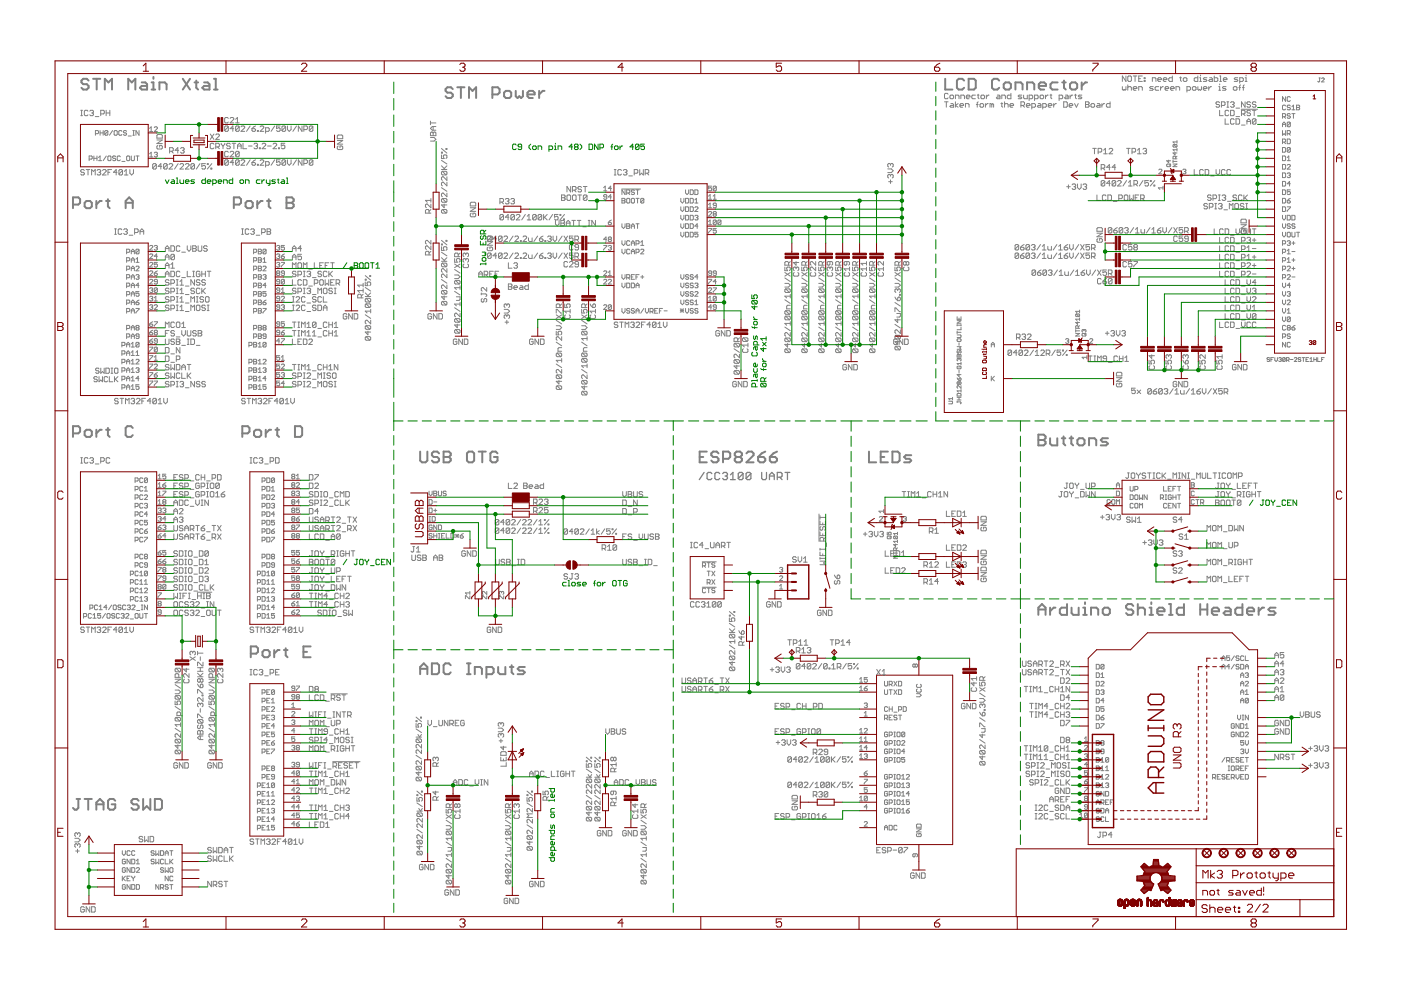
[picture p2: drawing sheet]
<svg xmlns="http://www.w3.org/2000/svg" width="420mm" height="297mm" viewBox="0 0 420 297" stroke-linecap="round" stroke-linejoin="round" font-family="sans-serif">
<g fill="none" stroke="#808080" stroke-width=".59">
<path d="M26.6 24.2l-.6-.6h-1l-.6 .6v.5l.6 .5h1l.6 .6v.5l-.6 .5h-1l-.6-.5M27.9 23.6h2.2M29 23.6v3.2M31.4 26.8v-3.2l1.1 1.1 1.1-1.1v3.2M38.5 26.8v-3.2l1 1.1 1.1-1.1v3.2M42.5 24.7h1.1l.5 .5v1.6h-1.6l-.5-.5 .5-.5h1.6M45.5 26.8h1M45.5 24.7h.5v2.1M46 23.1v.5M47.8 26.8v-2.1h1.6l.6 .5v1.6M54.8 23.6l2.2 3.2M57 23.6l-2.2 3.2"/>
<path d="M58.3 24.7h1.1M58.9 24.2v2.1l.5 .5M61.2 24.7h1.1l.5 .5v1.6h-1.6l-.5-.5 .5-.5h1.6M64.2 26.8h1.1M64.2 23.6h.5v3.2M135.8 26.7l-.6-.5h-1l-.6 .5v.5l.6 .6h1l.6 .5v.6l-.6 .5h-1l-.6-.5M137.1 26.2h2.2M138.2 26.2v3.2M140.7 29.4v-3.2l1 1 1.1-1v3.2M147.7 28.3h1.6l.5-.5v-1.1l-.5-.5h-1.6v3.2M151.7 27.2h1.1l.5 .6v1.1l-.5 .5h-1.1l-.5-.5v-1.1zM154.7 27.2v1.7l.5 .5 .5-.5 .6 .5 .5-.5v-1.7"/>
<path d="M158.2 28.3h2.1v-.5l-.5-.6h-1.1l-.5 .6v1.1l.5 .5h1.1M161.7 27.2v2.2M163.3 27.2h-.5l-1.1 1.1M283.5 23.6v3.2h2.1M289.1 24.2l-.5-.6h-1.1l-.5 .6v2.1l.5 .5h1.1l.5-.5M290.5 23.6h1.6l.5 .6v2.1l-.5 .5h-1.6zM299.7 24.2l-.6-.6h-1.1l-.5 .6v2.1l.5 .5h1.1l.6-.5M301 25.2l.5-.5h1.1l.6 .5v1.1l-.6 .5h-1.1l-.5-.5zM304.5 26.8v-2.1h1.6l.6 .5v1.6M308 26.8v-2.1h1.6l.6 .5v1.6M311.5 25.8h2.2v-.6l-.6-.5h-1l-.6 .5v1.1l.6 .5h1M317.2 24.7h-1.6l-.6 .5v1.1l.6 .5h1.6"/>
<path d="M318.6 24.7h1M319.1 24.2v2.1l.5 .5M320.9 25.2l.5-.5h1.1l.5 .5v1.1l-.5 .5h-1.1l-.5-.5zM324.4 24.7v2.1M326 24.7h-.5l-1.1 1.1M32.4 59.7v2.2l.5 .5M80.6 59.7v2.2l.6 .5M85.9 59.2h1.6l.6 .5v.5l-.6 .6 .6 .5v.6l-.6 .5h-1.6zM21.9 61.3h1.6l.5-.5v-1.1l-.5-.5h-1.6v3.2M25.4 60.8l.5-.6h1.1l.5 .6v1.1l-.5 .5h-1.1l-.5-.5zM28.9 60.2v2.2M30.5 60.2h-.5l-1.1 1.1"/>
<path d="M31.8 60.2h1.1M37.7 62.4v-2.2l1-1 1.1 1v2.2M37.7 60.8h2.1M70.1 61.3h1.7l.5-.5v-1.1l-.5-.5h-1.7v3.2M74.2 60.2h1l.6 .6v1.1l-.6 .5h-1l-.6-.5v-1.1zM77.2 60.2v2.2M78.8 60.2h-.6l-1 1.1M80.1 60.2h1.1M85.9 60.8h1.6M21.9 129.9h1.6l.5-.6v-1l-.5-.6h-1.6v3.3M25.4 129.3l.5-.5h1.1l.5 .5v1.1l-.5 .6h-1.1l-.5-.6zM28.9 128.8v2.2"/>
<path d="M30.5 128.8h-.5l-1.1 1.1M31.8 128.8h1.1M32.4 128.3v2.1l.5 .6M39.8 128.3l-.5-.6h-1.1l-.5 .6v2.1l.5 .6h1.1l.5-.6M72.7 129.9h1.6l.5-.6v-1l-.5-.6h-1.6v3.3M76.2 129.3l.5-.5h1.1l.5 .5v1.1l-.5 .6h-1.1l-.5-.6zM79.7 128.8v2.2M81.3 128.8h-.5l-1.1 1.1M82.6 128.8h1.1M83.1 128.3v2.1l.6 .6M88.5 127.7h1.6l.5 .6v2.1l-.5 .6h-1.6zM126 135.4v2.6l.6 .6h1l.6-.6v-2.6"/>
<path d="M131.7 135.9l-.6-.5h-1.1l-.5 .5v.5l.5 .6h1.1l.6 .5v.5l-.6 .6h-1.1l-.5-.6M133 135.4h1.6l.6 .5v.5l-.6 .6 .6 .5v.5l-.6 .6h-1.6zM133 137h1.6M140.6 135.4h1l.6 .5v2.1l-.6 .6h-1l-.6-.6v-2.1zM143.6 135.4h2.1M144.6 135.4v3.2M149.2 135.9l-.5-.5h-1.1l-.5 .5v2.1l.5 .6h1.1l.5-.6v-1h-1.1M209.8 137h1.1M212 135.4h-2.2v3.2h2.2M215.5 135.9l-.6-.5h-1l-.6 .5v.5l.6 .6h1l.6 .5v.5l-.6 .6h-1l-.6-.6M216.8 137.5h1.6l.6-.5v-1.1l-.6-.5h-1.6v3.2M220.9 137l-.6 .5v.5l.6 .6h1.1l.5-.6v-.5l-.5-.5"/>
<path d="M220.9 137l-.6-.6v-.5l.6-.5h1.1l.5 .5v.5l-.5 .6M220.9 137h1.1M223.9 135.9l.5-.5h1.1l.5 .5v.5l-2.1 2.2h2.1M227.4 137h1.6l.5 .5v.5l-.5 .6h-1.1l-.5-.6zM229.5 135.4l-1.1 .5-1 1.1M230.9 137h1.6l.5 .5v.5l-.5 .6h-1.1l-.5-.6zM233 135.4l-1.1 .5-1 1.1M260.6 135.4v3.2h2.2M264.1 137h1.1M266.3 135.4h-2.2v3.2h2.2M267.6 135.4h1.6l.6 .5v2.1l-.6 .6h-1.6zM273.3 136.4h-1.6l-.6 .6 .6 .5h1.1l.5 .5-.5 .6h-1.7"/>
<path d="M311.4 130.3h1.6l.6 .5v.6l-.6 .5 .6 .5v.6l-.6 .5h-1.6zM311.4 131.9h1.6M314.9 131.4v1.6l.5 .5h1.7v-2.1M318.4 131.4h1.1M319 130.8v2.2l.5 .5M320.8 131.4h1M321.3 130.8v2.2l.5 .5M323.1 131.9l.5-.5h1.1l.5 .5v1.1l-.5 .5h-1.1l-.5-.5zM326.6 133.5v-2.1h1.6l.6 .5v1.6M332.3 131.4h-1.7l-.5 .5 .5 .5h1.1l.6 .6-.6 .5h-1.6M75.2 195.9h1.6l.6-.5v-1.1l-.6-.5h-1.6v3.2M78.7 195.4l.6-.6h1l.6 .6v1l-.6 .6h-1l-.6-.6z"/>
<path d="M82.2 194.8v2.2M83.8 194.8h-.5l-1.1 1.1M85.2 194.8h1M85.7 194.3v2.1l.5 .6M91 195.4h1.1M93.2 193.8h-2.2v3.2h2.2M129.5 198.8h1.6l.6 .6v2.1l-.6 .6h-1.6zM135.2 199.4l-.6-.6h-1l-.6 .6v2.1l.6 .6h1l.6-.6M140 198.8h1.1M140.6 198.8v3.3M149.4 199.9v1.6l.5 .6h1.7v-2.2M152.9 199.9h1.1"/>
<path d="M153.4 199.4v2.1l.6 .6M157.4 199.9h-1.6l-.6 .6 .6 .5h1l.6 .5-.6 .6h-1.6M311.4 184.3v-2.2l1.1-1 1.1 1v2.2M311.4 182.7h2.2M314.9 182.1v2.2M316.5 182.1h-.5l-1.1 1.1M320 181.1v3.2h-1.6l-.6-.5v-1.1l.6-.6h1.6M321.4 182.1v1.7l.5 .5h1.6v-2.2M324.8 182.1h.6v2.2M324.8 184.3h1.1M325.4 180.5v.6M327.2 184.3v-2.2h1.6l.6 .6v1.6"/>
<path d="M331.2 182.1h1.1l.5 .6v1.1l-.5 .5h-1.1l-.5-.5v-1.1zM339.9 181.6l-.6-.5h-1.1l-.5 .5v.5l.5 .6h1.1l.6 .5v.6l-.6 .5h-1.1l-.5-.5M341.2 182.7l.6-.6h1l.6 .6v1.6M341.2 181.1v3.2M344.7 182.1h.6v2.2M344.7 184.3h1.1M345.3 180.5v.6M347.1 183.2h2.1v-.5l-.5-.6h-1.1l-.5 .6v1.1l.5 .5h1.1M350.6 184.3h1.1M350.6 181.1h.5v3.2M355.1 181.1v3.2h-1.6l-.6-.5v-1.1l.6-.6h1.6M359.9 182.7h2.2"/>
<path d="M359.9 181.1v3.2M362.1 181.1v3.2M363.4 183.2h2.2v-.5l-.5-.6h-1.1l-.6 .6v1.1l.6 .5h1.1M367.5 182.1h1.1l.5 .6v1.6h-1.6l-.6-.5 .6-.6h1.6M372.6 181.1v3.2h-1.6l-.5-.5v-1.1l.5-.6h1.6M374 183.2h2.1v-.5l-.5-.6h-1.1l-.5 .6v1.1l.5 .5h1.1M377.5 182.1v2.2M379.1 182.1h-.6l-1 1.1M382.5 182.1h-1.6l-.5 .6 .5 .5h1.1l.5 .6-.5 .5h-1.6M126 202.1v-2.2l1.1-1.1 1.1 1.1v2.2M126 200.5h2.2M140 202.1h1.1"/>
<path d="M142.4 202.1v-2.2h1.6l.5 .6v1.6M145.9 202.1h1.6l.5-.6v-1l-.5-.6h-1.6v3.3M23 239.5h1M23.5 239.5v2.7l-.5 .5h-.6l-.5-.5M25.4 239.5h2.1M26.5 239.5v3.2M42.9 239.5v3.2l1.1-1.1 1.1 1.1v-3.2M46.4 239.5h1.6l.6 .5v2.2l-.6 .5h-1.6zM28.9 242.7v-2.1l1.1-1.1 1.1 1.1v2.1M28.9 241.1h2.2M34.6 240l-.6-.5h-1.1l-.5 .5v2.2l.5 .5h1.1l.6-.5v-1.1h-1.1M41.6 240l-.6-.5h-1l-.6 .5v.6l.6 .5h1l.6 .5v.6l-.6 .5h-1l-.6-.5"/>
</g>
<g fill="none" stroke="#808080" stroke-width=".3">
<path d="M24.2 34.7h.5M24.2 33.1h.5M24.5 33.1v1.6M26.4 33.3l-.3-.2h-.5l-.3 .2v1.1l.3 .3h.5l.3-.3M26.9 33.3l.3-.2h.5l.3 .2-.3 .6M27.5 33.9h.2M27.7 33.9l.3 .2-.3 .6h-.5l-.3-.3M28.6 34.9h1.1M30 39.1v1.4M30 39.8h.9M30.2 34.1h.8l.3-.2v-.6l-.3-.2h-.8v1.6M30.9 39.1v1.4"/>
<path d="M31.8 33.1v1.6M31.8 33.9h1.1M32.3 39.4v.9l-.2 .2-.7-.2M32.3 39.4l-.7-.3-.2 .3v.9M32.3 39.4l-.9 .9M32.9 33.1v1.6M33.8 39.1l-1 1.4M34.5 39.1l.7 .3v.9l-.3 .2-.7-.2v-.9zM36.6 39.4l-.3-.3-.7 .3v.9l.3 .2 .7-.2M38 39.4l-.7-.3-.3 .5 .7 .2 .3 .5-.3 .2-.7-.2M39.8 39.1h.5M40.1 39.1v1.4"/>
<path d="M41.7 39.1v1.4l-.9-1.4v1.4M44.9 38.5l.4-.5v1.4M44.9 39.4h.9M46.3 38.2l.2-.2 .7 .2-.9 1.2h.9M68.5 35.5l-.3-.3h-.6l-.2 .3v1.1l.2 .2h.6l.3-.2M68.5 38l-.3-.2h-.6l-.2 .2v1.1M68.5 38v1.1l-.3 .3h-.6l-.2-.3M68.5 38l-1.1 1.1M69 35.5l.3-.3h.5l.3 .3v.3l-1.1 1h1.1M70.1 38.6h-1.1l.8-.8v1.6M70.7 35.8l.5-.6v1.6M70.7 36.8h1"/>
<path d="M71.7 38l-.2-.2h-.6l-.2 .2v1.1M71.7 38v1.1l-.2 .3h-.6l-.2-.3M71.7 38l-1 1.1M72.3 38l.3-.2h.5l.3 .2v.3l-1.1 1.1h1.1M75 37.8l-1.1 1.6M75.6 38.6h.8l.2 .5-.2 .3h-.6l-.2-.3zM76.6 37.8l-1 .8M77.2 39.1h.3v.3h-.3zM78 38l.3-.2h.5l.3 .2v.3l-1.1 1.1h1.1M79.7 39.4h.8l.3-.3v-.5l-.3-.3h-.8v1.6M82.4 37.8l-1.1 1.6M84 37.8h-1.1v.8l.6-.3 .5 .3v.5l-.3 .3h-.5l-.3-.3"/>
<path d="M85.7 38l-.3-.2h-.6l-.2 .2v1.1M85.7 38v1.1l-.3 .3h-.6l-.2-.3M85.7 38l-1.1 1.1M86.2 37.8v1l.5 .6 .6-.6v-1M88.9 37.8l-1.1 1.6M90.6 37.8v1.6l-1.1-1.6v1.6M91.1 38.8h.8l.3-.2v-.6l-.3-.2h-.8v1.6M93.8 38l-.2-.2h-.6l-.2 .2v1.1M93.8 38v1.1l-.2 .3h-.6l-.2-.3M93.8 38l-1 1.1M129.1 36.3v1.1M129.1 39.9l.3-.3 .5 .3 .6-.3 .2 .3v.8h-1.6z"/>
<path d="M129.1 36.9h1.6M129.9 37.9v1.1M129.9 39.9v.8M130.7 37.9h-1.1l-.5 .6 .5 .5h1.1M283.3 30.5h1M283.8 30.5v1.6M284.3 28.2l-.2-.2h-.6l-.2 .2v1.1l.2 .3h.6l.2-.3M284.9 28.8l.3-.3h.5l.3 .3v.5l-.3 .3h-.5l-.3-.3zM285.2 31.1h.5l.3 .2v.8h-.8l-.3-.2 .3-.3h.8M286.5 29.6v-1.1h.8l.3 .3v.8M286.5 30.5v1.6M287.3 31.1l-.8 .5 .8 .5"/>
<path d="M287.9 31.6h1.1l-.3-.5h-.5l-.3 .2v.6l.3 .2h.5M288.2 29.6v-1.1h.8l.2 .3v.8M289.5 32.1v-1h.8l.3 .2v.8M289.8 29.1h1.1l-.3-.6h-.5l-.3 .3v.5l.3 .3h.5M292.5 28.5h-.8l-.3 .3v.5l.3 .3h.8M292.8 31.3h.5M293.1 28.5h.5M293.3 30.5l-.2 .3v1.3M293.3 28.2v1.1l.3 .3M294.2 31.1h.5l.3 .2v.6l-.3 .2h-.5l-.3-.2v-.6zM294.4 28.5h.6l.3 .3v.5l-.3 .3h-.6l-.2-.3v-.5zM295.5 31.1v1"/>
<path d="M295.8 28.5v1.1M296.4 31.1h-.3l-.6 .5M296.6 28.5l-.8 .6M297.4 31.3l-.5-.2v1M297.4 31.3v.8M297.4 31.3l.3-.2 .3 .2v.8M299.1 28.5h.5l.3 .3v.8h-.8l-.3-.3 .3-.2h.8M300.2 31.1h.5M300.4 29.6v-1.1h.9l.2 .3v.8M300.4 30.8v1.1l.3 .2M301.3 31.3l.2-.2h.6l.2 .2v.8M301.3 30.5v1.6"/>
<path d="M302.9 31.6h1.1l-.3-.5h-.5l-.3 .2v.6l.3 .2h.5M303.2 28v1.6h-.9l-.2-.3v-.5l.2-.3h.9M306.2 31.6h.8l.3-.3v-.5l-.3-.3h-.8v1.6M306.4 28.5h-.8l-.2 .3 1 .5-.2 .3h-.8M306.7 31.6l.6 .5M307 28.5v.8l.3 .3h.8v-1.1M307.8 31.6h1.1l-.3-.5h-.5l-.3 .2v.6l.3 .2h.5M308.6 29.6h.8l.3-.3v-.5l-.3-.3h-.8v1.6M309.4 32.1h.9l.2-.2v-.6l-.2-.2h-.9v1.6M310.3 29.6h.8l.2-.3v-.5l-.2-.3h-.8v1.6M311.4 31.1h.5l.3 .2v.8h-.8l-.3-.2 .3-.3h.8M312.2 28.5h.5l.3 .3v.5l-.3 .3h-.5l-.3-.3v-.5z"/>
<path d="M312.7 32.1h.8l.3-.2v-.6l-.3-.2h-.8v1.6M313.5 28.5v1.1M314.3 28.5h-.2l-.6 .6M314.4 31.6h1l-.2-.5h-.6l-.2 .2v.6l.2 .2h.6M314.9 28.5h.5M315.2 28.2v1.1l.2 .3M316 31.1v1M316.8 31.1h-.3l-.5 .5M317.6 29.6h.9l.2-.3v-.5l-.2-.3h-.9v1.6M319 30.5h.8l.3 .3v1.1l-.3 .2h-.8zM319.5 28.5h.6l.3 .3v.8h-.9l-.2-.3 .2-.2h.9M320.6 31.6h1.1l-.3-.5h-.5l-.3 .2v.6l.3 .2h.5"/>
<path d="M320.9 28.5v1.1M321.7 28.5h-.3l-.5 .6M322.3 31.1l.5 1 .6-1M322.3 28.5h.5M322.5 28.2v1.1l.3 .3M324.4 28.5h-.8l-.2 .3 1 .5-.2 .3h-.8M325.5 30.5h.8l.3 .3-.3 .5 .3 .6-.3 .2h-.8zM325.5 31.3h.8M327.4 31.1h.6l.3 .2v.6l-.3 .2h-.6l-.2-.2v-.6zM329.1 31.1h.5l.3 .2v.8h-.8l-.3-.2 .3-.3h.8M330.5 31.1v1M331.3 31.1l-.8 .5"/>
<path d="M332.9 30.5v1.6h-.8l-.3-.2v-.6l.3-.2h.8M336.6 26v.8l.3 .3 .2-.3 .3 .3 .3-.3v-.8M337.7 22.8v1.6l-1.1-1.6v1.6M338.2 23l.3-.2h.5l.3 .2v1.1l-.3 .3h-.5l-.3-.3zM338.2 25.4v1.7M338.2 26.2l.3-.2h.5l.3 .2v.9M339.9 22.8h1.1M339.9 26.5h1.1l-.3-.5h-.6l-.2 .2v.6l.2 .3h.6M340.4 22.8v1.6M341.5 27.1v-1.1h.8l.3 .2v.9M341.5 23.6h.5M342.6 22.8h-1.1v1.6h1.1"/>
<path d="M343.1 24.1h.3v.3h-.3zM343.1 23.3h.3v.3h-.3zM345.6 24.4v-1.1h.8l.3 .3v.8M345.9 26h-.9l-.2 .2 1.1 .6-.3 .3h-.8M347.2 23.9h1.1l-.3-.6h-.5l-.3 .3v.5l.3 .3h.5M347.5 26h-.8l-.3 .2v.6l.3 .3h.8M348 26v1.1M348.9 23.9h1l-.2-.6h-.6l-.2 .3v.5l.2 .3h.6M348.9 26h-.3l-.6 .5M349.4 26.5h1.1l-.3-.5h-.5l-.3 .2v.6l.3 .3h.5M351 26.5h1.1l-.2-.5h-.6l-.3 .2v.6l.3 .3h.6M351.6 22.8v1.6h-.8l-.3-.3v-.5l.3-.3h.8"/>
<path d="M352.7 27.1v-1.1h.8l.3 .2v.9M353.8 23.3h.5M354.1 23v1.1l.2 .3M354.9 23.6l.2-.3h.6l.3 .3v.5l-.3 .3h-.6l-.2-.3zM356 27.1h.8l.2-.3v-.6l-.2-.2h-.8v1.6M357.6 26.2l.3-.2h.5l.3 .2v.6l-.3 .3h-.5l-.3-.3zM359.2 22.8v1.6h-.8l-.3-.3v-.5l.3-.3h.8M359.2 26v.8l.3 .3 .3-.3 .2 .3 .3-.3v-.8M359.8 24.4h.5M359.8 23.3h.2v1.1M360 22.5v.3M360.9 26.5h1l-.2-.5h-.6l-.2 .2v.6l.2 .3h.6"/>
<path d="M361.9 23.3h-.8l-.2 .3 1 .5-.2 .3h-.8M362.5 26v1.1M362.8 23.3h.5l.3 .3v.8h-.8l-.3-.3 .3-.2h.8M363.3 26h-.2l-.6 .5M364.2 22.8v1.6h.8l.2-.3v-.5l-.2-.3h-.8M365.5 26h.3v1.1M365.5 27.1h.6M365.8 30.8l-.3-.3h-.6l-.2 .3 .2 .5h.6l.3 .3-.3 .5h-.6l-.2-.2M365.8 33.1v1.6h1M365.8 22.8h.3v1.6M365.8 24.4h.5M365.8 25.2v.2"/>
<path d="M366.3 31.6h.8l.3-.3v-.5l-.3-.3h-.8v1.6M366.9 23.9h1.1l-.3-.6h-.6l-.2 .3v.5l.2 .3h.6M367.4 35.6v1.6h1.1M367.7 26h-.8l-.3 .2 1.1 .6-.3 .3h-.8M367.9 30.5h.6M367.9 32.1h.6M368.2 30.5v1.6M368.5 33.3l-.3-.2h-.5l-.3 .2v1.1l.3 .3h.5l.3-.3M369 30.8l.3-.3h.5l.3 .3-.3 .5M369 33.1h.8l.3 .2v1.1l-.3 .3h-.8zM369.6 31.3h.2M369.8 31.3l.3 .3-.3 .5h-.5l-.3-.2"/>
<path d="M370.1 35.9l-.3-.3h-.5l-.3 .3v1.1l.3 .2h.5l.3-.2M370.1 26h.6l.3 .2v.6l-.3 .3h-.6l-.2-.3v-.6zM370.7 35.6h.8l.3 .3v1.1l-.3 .2h-.8zM370.7 34.9h1.1M370.7 32.4h1.1M371.2 23.3h-.8l-.3 .3 .3 .3h.6l.2 .2-.2 .3h-.9M371.5 26.2h.5M371.8 24.4h.8l.3-.3v-.5l-.3-.3h-.8v1.6M372 25.4l-.2 .3v1.4M372.2 32.7h4.9M372.3 34.1h.8l.3-.2v-.6l-.3-.2h-.8v1.6M372.3 37.5h1.1"/>
<path d="M372.6 26.2h.5M372.9 34.1l.5 .6M373.1 25.4l-.2 .3v1.4M373.4 30.5v1.6l-1.1-1.6v1.6M373.4 24.4h.6M373.4 23.3h.3v1.1M373.7 22.5v.3M374 37.2v-1.1l.5-.5 .5 .5v1.1M374 36.4h1M375 30.8l-.2-.3h-.6l-.2 .3 .2 .5h.6l.2 .3-.2 .5h-.6l-.2-.2M375 33.3l-.2-.2h-.6l-.2 .2 .2 .6h.6l.2 .2-.2 .6h-.6l-.2-.3M375.6 33.1h1.1"/>
<path d="M376.1 33.1v1.6M376.7 30.8l-.3-.3h-.5l-.3 .3 .3 .5h.5l.3 .3-.3 .5h-.5l-.3-.2M376.7 35.9v1.1l-.3 .2h-.5l-.3-.2M376.7 35.9l-.3-.3h-.5l-.3 .3v1.1M376.7 35.9l-1.1 1.1M384.6 35h.7l.3-.7-.3-.2h-.7v1.4M384.6 38v-.9l.5-.5 .5 .5v.9M384.6 39.1v1.4l.5-.4 .5 .4v-1.4M384.6 37.3h1M385.1 35l.5 .5M385.6 29v1.4l-1-1.4v1.4M385.6 31.7l-.3-.2-.7 .2v1l.3 .2 .7-.2"/>
<path d="M387 31.7l-.7-.2-.3 .5 .7 .2 .3 .5-.3 .2-.7-.2M387 34.3l-.7-.2-.3 .4 .7 .3 .3 .4-.3 .3-.7-.3M387 36.8v1l-.3 .2-.7-.2M387 29.2l-.3-.2-.7 .2v.9l.3 .3 .7-.3M387 36.8l-.7-.2-.3 .2v1M387 36.8l-1 1M387.4 32.9h1M387.4 32l.5-.5v1.4M387.4 34.1h1M387.9 34.1v1.4M388.8 31.5h.7l.3 .2-.3 .5 .3 .5-.3 .2h-.7zM388.8 32.2h.7"/>
<path d="M395.6 23.4h.4M395.8 23.4v1l-.2 .2-.4-.2M396.3 23.6l.2-.2 .6 .2-.8 1h.8M25.3 51.1l-.3-.3h-.5l-.3 .6 .3 .2h.5l.3 .6-.3 .3h-.5l-.3-.3M25.8 50.8h1.1M26.4 50.8v1.7M26.7 47.7h.7l.3-.7-.3-.2h-.7v1.4M27.5 52.5v-1.7l.5 .6 .6-.6v1.7M28.2 46.8v1.4M28.2 47.5h.9M28.6 40.1h.7l.2-.7-.2-.3h-.7v1.4M29.1 46.8v1.4"/>
<path d="M29.1 51.1l.3-.3h.5l.3 .3-.3 .5M29.5 48.2h1M29.5 47.2l.5-.4v1.4M29.7 51.6h.2M29.9 51.6l.3 .3-.3 .6h-.5l-.3-.3M30.8 51.1l.2-.3h.6l.2 .3v.3l-1 1.1h1M31.9 46.8l-1 1.4M32.4 51.6h.5M32.6 46.8l.7 .2v.9l-.3 .3-.7-.3v-.9zM33.5 50.8h-1.1v1.7M34.7 47l-.7-.2-.2 .4 .7 .3 .2 .4-.2 .3-.7-.3M35.1 51.6h-1.1l.8-.8v1.7"/>
<path d="M36.1 47l-.2-.2-.7 .2v.9l.2 .3 .7-.3M36.6 48.4h.9M36.7 51.1l-.2-.3h-.6l-.2 .3v1.1M36.7 51.1v1.1l-.2 .3h-.6l-.2-.3M36.7 51.1l-1 1.1M37.3 52.5h1.1M37.3 51.4l.5-.6v1.7M38 47l.2-.2 .7 .2v.9l-.2 .3-.7-.3zM38.4 40.8h1M38.9 50.8v1.1l.6 .6 .5-.6v-1.1M39.4 46.8v1.1l.2 .3 .7-.3v-1.1M39.8 40.5h.5"/>
<path d="M40.8 46.8h.9M41.2 46.8v1.4M44.9 47h.9M44.9 46.1l.4-.5v1.4M46.3 45.9l.7-.3 .2 .3-.2 .4M46.7 46.3h.3M46.9 49.3l-.3-.3h-.5l-.3 .3v1.1M46.9 49.3v1.1l-.3 .3h-.5l-.3-.3M46.9 49.3l-1.1 1.1M47 46.3l.2 .3-.2 .4-.7-.2M47.1 42h1.6l-1.6 1h1.6M47.3 43.6l-.2 .3v.5l.2 .3h1.1l.3-.3v-.5l-.3-.3h-.5v.5"/>
<path d="M47.3 40.3h1.1l.3 .3v.8h-1.6v-.8zM48.5 49.9h-1.1l.8-.9v1.7M50.1 49.3l-.2-.3h-.6l-.2 .3v1.1M50.1 49.3v1.1l-.2 .3h-.6l-.2-.3M50.1 49.3l-1 1.1M50.7 49.3l.3-.3h.5l.3 .3v.3l-1.1 1.1h1.1M50.9 45.3h.8l.3-.2v-.6l-.3-.2h-.8v1.6M51.4 45.3l.6 .6M53.4 49l-1.1 1.7M53.6 45.1h-1.1l.8-.8v1.6M54 49.3l.3-.3h.5l.3 .3v.3l-1.1 1.1h1.1M54.1 44.5l.3-.2h.6l.2 .2-.2 .6"/>
<path d="M54.7 45.1h.3M55 45.1l.2 .2-.2 .6h-.6l-.3-.3M55.6 49.3l.3-.3h.5l.3 .3v.3l-1.1 1.1h1.1M58.3 49.3l-.2-.3h-.6l-.2 .3v1.1M58.3 49.3l-1 1.1M58.3 49.3v1.1l-.2 .3h-.6l-.2-.3M60 49l-1.1 1.7M61.6 49h-1.1v.9l.8-.3 .3 .3v.5l-.3 .3h-.5l-.3-.3M62.2 49h.2v.3h-.2zM63.1 40.2l1.1 1.6M63.2 50.4h.3v.3h-.3zM63.5 49l-1.3 1.7"/>
<path d="M64.2 43.2l-.3-.3h-.6l-.2 .3v1.1l.2 .3h.6l.3-.3M64.2 40.2l-1.1 1.6M64.7 44h.8l.3-.2v-.6l-.3-.3h-.8v1.7M64.7 40.4l.3-.2h.5l.3 .2v.3l-1.1 1.1h1.1M65.2 44l.6 .6M66.3 42.9v.3l.6 .6M66.9 43.8v.8M67.4 42.9l-.5 .9M68.5 45.6l-.3-.2h-.6l-.2 .2v1.1l.2 .3h.6l.3-.3M68.5 48.2l-.3-.3h-.6l-.2 .3v1.1M68.5 48.2v1.1l-.3 .2h-.6l-.2-.2M68.5 48.2l-1.1 1.1"/>
<path d="M69 45.6l.3-.2h.5l.3 .2v.3l-1.1 1.1h1.1M69.1 43.2l-.3-.3h-.6l-.2 .3 .2 .6h.6l.3 .2-.3 .6h-.6l-.2-.3M69.6 42.9h1.1M70.1 48.7h-1.1l.8-.8v1.6M70.1 42.9v1.7M71.2 43.8h1.1M71.2 44.6v-1.1l.6-.6 .5 .6v1.1M71.7 45.6l-.2-.2h-.6l-.2 .2v1.1M71.7 48.2l-.2-.3h-.6l-.2 .3v1.1M71.7 45.6v1.1l-.2 .3h-.6l-.2-.3M71.7 48.2v1.1l-.2 .2h-.6l-.2-.2M71.7 48.2l-1 1.1"/>
<path d="M71.7 45.6l-1 1.1M72.3 48.2l.3-.3h.5l.3 .3v.3l-1.1 1h1.1M72.9 42.9v1.7h1.1M74.5 43.8h1.1M75 47.9l-1.1 1.6M75.6 48.7h.8l.2 .6-.2 .2h-.6l-.2-.2zM76.2 43.2l.2-.3h.6l.2 .3-.2 .6M76.6 47.9l-1 .8M76.7 43.8h.3M77 43.8l.2 .2-.2 .6h-.6l-.2-.3M77.2 49.3h.3v.2h-.3zM77.8 44.3h.3v.3h-.3z"/>
<path d="M78 48.2l.3-.3h.5l.3 .3v.3l-1.1 1h1.1M78.6 43.2l.3-.3h.5l.3 .3v.3l-1.1 1.1h1.1M79.7 49.5h.8l.3-.2v-.6l-.3-.2h-.8v1.6M80.2 43.8h1.1M81.9 43.2l.3-.3h.5l.3 .3v.3l-1.1 1.1h1.1M82.4 47.9l-1.1 1.6M83.5 44.3h.3v.3h-.3zM84 47.9h-1.1v.8l.6-.2 .5 .2v.6l-.3 .2h-.5l-.3-.2M85.4 42.9h-1.1v.9l.6-.3 .5 .3v.5l-.2 .3h-.6l-.3-.3M85.7 48.2l-.3-.3h-.6l-.2 .3v1.1M85.7 48.2v1.1l-.3 .2h-.6l-.2-.2M85.7 48.2l-1.1 1.1"/>
<path d="M86.2 47.9v1.1l.5 .5 .6-.5v-1.1M88.9 47.9l-1.1 1.6M90.6 47.9v1.6l-1.1-1.6v1.6M91.1 49h.8l.3-.3v-.5l-.3-.3h-.8v1.6M93.8 48.2l-.2-.3h-.6l-.2 .3v1.1M93.8 48.2v1.1l-.2 .2h-.6l-.2-.2M93.8 48.2l-1 1.1M101.2 42.1h1.6l-1.6 1.1h1.6M101.4 43.8l-.2 .2v.6l.2 .2h1.1l.3-.2v-.6l-.3-.2h-.5v.5M101.4 40.5h1.1l.3 .2v.9h-1.6v-.9zM129.1 41.2h1.1l.5 .6-.5 .5h-1.1M129.2 59.5v1.1"/>
<path d="M132.4 45.6h.3v.3h-.3zM132.4 46.4v1.1h.8l-.3-.5 .3-.6h.6l.2 .3v.5l-.2 .3M132.4 56.3l1.6 1M132.4 50.8h1.6M132.4 49.7l1.1 1.1M132.4 48.1l1.6 1M132.4 44.5l1.6 1.4M132.7 51.4l-.3 .2v.6l.3 .2h1.1M132.7 59.5l-.3 .3v.5l.3 .3h1.1M132.7 51.4h1.1l.2 .2v.6l-.2 .2M132.7 59.5h1.1l.2 .3v.5l-.2 .3M132.7 59.5l1.1 1.1"/>
<path d="M132.7 51.4l1.1 1M133.8 44.5h.2v.3h-.2zM134 53v1.1l-1.1-1.1-.5 .3v.5l.3 .3M134 54.6v1.1l-1.1-1.1-.5 .3v.5l.3 .3M134 57.9v1.1l-1.1-1.1h-.2l-.3 .3v.5l.3 .3M134 49.7l-.8 .8M151.6 59.8l.2-.3h.6l.2 .3-.2 .5M153.2 59.8l.3-.3h.5l.3 .3-.3 .5M168.4 58.4h.8l.3 .3-.3 .6 .3 .5-.3 .3h-.8zM168.4 59.3h.8M170 58.7l.3-.3h.6l.2 .3v1.1l-.2 .3h-.6l-.3-.3zM171.1 55.9v1.6l-1.1-1.6v1.6"/>
<path d="M171.7 58.7l.3-.3h.5l.3 .3v1.1l-.3 .3h-.5l-.3-.3zM171.7 57h.8l.3-.3v-.5l-.3-.3h-.8v1.6M172.2 57l.6 .5M173.3 58.4h1.1M173.9 58.4v1.7M174.4 56.2l-.3-.3h-.5l-.3 .3 .3 .5h.5l.3 .3-.3 .5h-.5l-.3-.2M174.9 55.9h1.1M175.5 55.9v1.6M176 58.7v1.1l-.2 .3h-.6l-.3-.3M176 58.7l-.2-.3h-.6l-.3 .3v1.1M176 58.7l-1.1 1.1M181 57.2h1"/>
<path d="M181 56.3l.5-.5v1.4M182 59h-.7l-.3-.2 .3-.5 .7 .3v.9l-.3 .2-.7-.2M183.4 56.5h-1l.7-.7v1.4M183.4 59h-1l.7-.7v1.4M184.2 50.8h.5M184.2 52.5h.5M184.5 50.8v1.7M186.4 51.1l-.3-.3h-.5l-.3 .3v1.1l.3 .3h.5l.3-.3M186.5 56.7h5.6M186.5 59.5h.7l.3 .2-.3 .5 .3 .4-.3 .3h-.7zM186.9 51.1l.3-.3h.5l.3 .3-.3 .5M187.5 56.9v1.4l-1-1.4v1.4"/>
<path d="M187.5 51.6h.2M187.7 51.6l.3 .3-.3 .6h-.5l-.3-.3M187.9 57.8h.7l.3-.2-.3-.7h-.7v1.4M187.9 59.7l.3-.2 .7 .2v.9l-.3 .3-.7-.3zM188.4 57.8l.5 .5M188.6 52.7h1.1M189.3 59.7l.3-.2 .7 .2v.9l-.3 .3-.7-.3zM190.2 51.9h.8l.3-.3v-.5l-.3-.3h-.8v1.7M190.3 57.1l-.3-.2-.7 .2 .3 .5 .7 .2-.3 .5-.7-.2M190.7 56.9h1M190.7 59.5h1M191.2 56.9v1.4"/>
<path d="M191.2 59.5v1.4M191.9 50.8v1.7l.5-.6 .5 .6v-1.7M193.1 59.7v.9l-.3 .3-.6-.3M193.1 59.7l-.3-.2-.6 .2v.9M193.1 59.7l-.9 .9M193.5 51.9h.8l.3-.3v-.5l-.3-.3h-.8v1.7M194 51.9l.6 .6M204.2 59.5v.9l.4 .5 .5-.5v-.9M205.6 59.5h.7l.2 .2v.9l-.2 .3h-.7zM205.6 56.9v.9l.5 .5 .4-.5v-.9M207 59.5h.7l.2 .2v.9l-.2 .3h-.7zM207 56.9h.7l.2 .2v1l-.2 .2h-.7z"/>
<path d="M208.4 56.9h.7l.2 .2v1l-.2 .2h-.7zM208.4 59.9l.5-.4v1.4M212.5 59.7h.9M212.5 58.8l.5-.5v1.4M213.4 55.8h-.9v.7l.7-.2 .2 .7-.2 .2-.7-.2M213.9 58.8l.5-.5v1.4M213.9 59.7h.9M214.8 56v1l-.2 .2-.7-.2M214.8 56l-.7-.2-.2 .2v1M214.8 56l-.9 1M266.2 50.6h1.1l.6 .6-.6 .5h-1.1M266.5 54.5h1.1"/>
<path d="M267.1 49.3v.3M267.1 52.6v.2M267.1 53.9v1.1M267.1 52.6l-.3-.3-.6 .3v.5l.3 .3M267.1 49.3l-.3-.3-.6 .3v.5l.3 .3M267.1 52.6l.2-.3 .6 .3v.5l-.3 .3M267.1 49.3l.2-.3 .6 .3v.5l-.3 .3M319.9 56h1.1M320.4 55.4v1.1M321.5 55.4l.3-.3h.5l.3 .3-.3 .6M322.1 56h.2M322.3 56l.3 .2-.3 .6h-.5l-.3-.3"/>
<path d="M323.2 55.1v1.1l.5 .6 .5-.6v-1.1M324.8 55.4l.3-.3h.5l.3 .3-.3 .6M325.3 56h.3M325.6 56l.3 .2-.3 .6h-.5l-.3-.3M327.7 44.5h1.1M328.2 44.5v1.6M329 58.4v1.7h1.1M329.3 45.6h.9l.2-.3v-.6l-.2-.2h-.9v1.6M330.2 50.4h.8l.3-.3v-.5l-.3-.3h-.8v1.6M330.8 50.4l.5 .5M331 45l.5-.5v1.6M331 46.1h1.1"/>
<path d="M331.3 54.4l-.3-.3h-.5l-.3 .3v1.1M331.3 54.4v1.1l-.3 .3h-.5l-.3-.3M331.3 54.4l-1.1 1.1M331.7 58.7l-.3-.3h-.5l-.3 .3v1.1l.3 .3h.5l.3-.3M332.3 58.4h.8l.2 .3v1.1l-.2 .3h-.8zM332.6 44.7l.3-.2h.5l.3 .2v.3l-1.1 1.1h1.1M333 54.9h-1.1l.8-.8v1.7M333 50.1h-1.1l.8-.8v1.6M334.6 54.4l-1.1 1.1M334.6 54.4l-.3-.3h-.5l-.3 .3v1.1M334.6 54.4v1.1l-.3 .3h-.5l-.3-.3M334.6 50.1h-1.1l.8-.8v1.6"/>
<path d="M335.2 54.4l.2-.3h.6l.2 .3v.3l-1 1.1h1M335.5 59.5h.8l.3-.2v-.6l-.3-.3h-.8v1.7M337.4 58.4h.6l.2 .3v1.1l-.2 .3h-.6l-.2-.3v-1.1zM337.9 54.1l-1.1 1.7M337.9 44.5h1M338.4 44.5v1.6M338.4 54.7l.6-.6v1.7M338.4 55.8h1.1M338.8 58.4v1.7l.5-.6 .6 .6v-1.7M339.5 45.6h.8l.3-.3v-.6l-.3-.2h-.8v1.6M340.1 55.2h.8l.2-.3v-.5l-.2-.3h-.8v1.7M340.4 59.3h.6"/>
<path d="M340.6 55.2l.5 .6M341.1 45l.6-.5v1.6M341.1 46.1h1.1M341.5 58.4h-1.1v1.7h1.1M342.1 59.5h.8l.3-.2v-.6l-.3-.3h-.8v1.7M342.6 59.5l.6 .6M342.8 54.1l-1.1 1.7M342.8 44.7l.2-.2h.6l.3 .2-.3 .6M343.3 45.3h.3M343.6 45.3l.3 .3-.3 .5h-.6l-.2-.3M344.4 54.1h-1.1v.8l.6-.2 .5 .2v.6l-.3 .3h-.5l-.3-.3M345 54.1h.2v.3h-.2z"/>
<path d="M346.1 55.5h.2v.3h-.2zM346.3 54.1l-1.3 1.7M347.5 50.9l.2-.2 .7 .2-.9 1.2h.9M348.8 56.3h-1.4l.5 .5M348.8 55.8v1M349.9 49.4l1-.2 .2 .5-.2 .3h-.8zM350.5 48v.8l-.6-.6h1.2M351.1 49.2l-.4 .4M351.8 48v.8M351.8 49.2h1.2l-1.2 .8h1.2M351.8 48.4h1.2M352 43.3h.8l.2 .2-.2 .6"/>
<path d="M352 43.3l-.2 .6 1 .2M352 43.3l.8 .8M352.4 45.7v.7l-.6-.6h1.2M352.6 47.6l-.2-.8-.6 .2v.6h1.2M353 46.8l-.4 .4M353 44.9h-1.2l.4 .4M353 42.1v.8M353 44.5v.8M353 42.5h-1.2l.4 .4M354.7 50.9l.7-.2 .2 .2-.2 .5M355.2 51.4h.2M355.4 51.4l.2 .2-.2 .5-.7-.2"/>
<path d="M358.1 50.8v1.7h1.1M360.9 51.1l-.3-.3h-.6l-.2 .3v1.1l.2 .3h.6l.3-.3M361.4 50.8h.8l.3 .3v1.1l-.3 .3h-.8zM363.1 52.7h1.1M363.2 58.7l-.3-.3h-.5l-.3 .6 .3 .3h.5l.3 .5-.3 .3h-.5l-.3-.3M363.8 59.5h.8l.2-.2v-.6l-.2-.3h-.8v1.7M364.7 50.8v1.1l.5 .6 .6-.6v-1.1M365.4 58.4h.6M365.7 58.4v1.7M366.5 58.7l.3-.3h.5l.3 .3-.3 .6M367.1 59.3h.2M367.3 59.3l.3 .2-.3 .6h-.5l-.3-.3"/>
<path d="M367.4 51.1l-.3-.3h-.5l-.3 .3v1.1l.3 .3h.5l.3-.3M369.1 51.1l-.3-.3h-.6l-.2 .3v1.1l.2 .3h.6l.3-.3M370.9 58.7l-.3-.3h-.6l-.2 .6 .2 .3h.6l.3 .5-.3 .3h-.6l-.2-.3M372.5 58.7l-.3-.3h-.5l-.3 .3v1.1l.3 .3h.5l.3-.3M373 58.4v1.7M373.3 59.3l.8 .8M374.1 58.4l-1.1 1.1M384.6 54.4h.7l.3 .2v.9l-.3 .3h-.7zM384.6 44.2h.7l.3 .2v1l-.3 .2h-.7zM384.6 49.3h.7l.3 .2v1l-.3 .2h-.7zM384.6 46.8h.7l.3 .2v.9l-.3 .3h-.7zM384.6 42.6h.7l.3-.7-.3-.2h-.7v1.4"/>
<path d="M384.6 51.8h.7l.3 .3v.9l-.3 .2h-.7zM384.6 56.9h.7l.3 .2v1l-.3 .2h-.7zM384.6 59.5h.7l.3 .2v.9l-.3 .3h-.7zM385.1 42.6l.5 .5M386 40.1h.7l.3-.7-.3-.3h-.7v1.4M386 52.1l.7-.3 .3 .3-.3 .4M386 47.2l.5-.4v1.4M386 49.5l.3-.2 .7 .2-1 1.2h1M386 41.7h.7l.3 .2v.9l-.3 .3h-.7zM386 48.2h1M386.5 40.1l.5 .4M386.5 52.5h.2"/>
<path d="M386.7 52.5l.3 .3-.3 .4-.7-.2M387 44.4v1l-.3 .2-.7-.2M387 55.1h-1l.7-.7v1.4M387 44.4l-.7-.2-.3 .2v1M387 56.9h-1v.7l.7-.2 .3 .7-.3 .2-.7-.2M387 44.4l-1 1M387 59.5l-1 .7M34.4 70.2h.5M34.4 68.6h.5M34.6 68.6v1.6M36.5 68.9l-.2-.3h-.6l-.2 .3v1.1l.2 .2h.6l.2-.2M37.1 68.9l.3-.3h.5l.3 .3-.3 .5"/>
<path d="M37.6 69.4h.3M37.9 69.4l.3 .3-.3 .5h-.5l-.3-.2M38 75.6h.7l.2-.2-.2-.7h-.7v1.4M38 78.2h.7l.2-.3-.2-.7h-.7v1.4M38.7 70.5h1.1M39.4 76.1v-.9l.4-.5 .5 .5v.9M39.4 78.6v-.9l.4-.5 .5 .5v.9M39.4 75.4h.9M39.4 77.9h.9M40.4 69.7h.8l.2-.3v-.5l-.2-.3h-.8v1.6M40.8 78.6h.9M40.8 77.7l.4-.5v1.4"/>
<path d="M41.7 74.9l-.2-.2-.7 .2v1M41.7 74.9v1l-.2 .2-.7-.2M41.7 74.9l-.9 1M42 70.2v-1l.5-.6 .6 .6v1M42 69.4h1.1M44.9 78.9l.2-.2 .7 .2-.9 1.2h.9M44.9 76.3l.2-.2 .7 .2-.9 1.2h.9M44.9 73.8l.2-.2 .7 .2-.9 1.2h.9M46.3 73.8l.7-.2 .2 .2-.2 .5M46.7 74.3h.3M47 74.3l.2 .2-.2 .5-.7-.3M47.2 78.7h-.9v.7l.4-.3 .5 .3-.2 .7-.7-.3"/>
<path d="M47.2 76.8h-.9l.7-.7v1.4M49.6 75.3v-1.1l.5-.5 .6 .5v1.1M49.6 77.9v-1.1l.5-.6 .6 .6v1.1M49.6 79.6h1.1M49.6 77h1.1M49.6 74.5h1.1M51.2 73.7h.8l.3 .3v1l-.3 .3h-.8zM51.2 79.3l.6-.5v1.6M52.3 76.5l-.3-.3h-.5l-.3 .3v1.1M52.3 76.5l-1.1 1.1M52.3 76.5v1.1l-.3 .3h-.5l-.3-.3M54 74l-.3-.3h-.6l-.2 .3v1l.2 .3h.6l.3-.3"/>
<path d="M54.5 75.6h1.1M56.2 73.7v1.1l.5 .5 .5-.5v-1.1M57.8 73.7h.8l.3 .3-.3 .5 .3 .5-.3 .3h-.8zM57.8 74.5h.8M59.4 73.7v1.3l.3 .3h.5l.3-.3v-1.3M62.1 74l-.2-.3h-.6l-.2 .3 .2 .5h.6l.2 .3-.2 .5h-.6l-.2-.3M72.5 70.2h.5M72.5 68.6h.5M72.7 68.6v1.6M74.6 68.9l-.2-.3h-.6l-.2 .3v1.1l.2 .2h.6l.2-.2M75.2 68.9l.3-.3h.5l.3 .3-.3 .5M75.7 69.4h.3"/>
<path d="M76 69.4l.3 .3-.3 .5h-.5l-.3-.2M76.1 78.2h.7l.2-.7-.2-.3h-.7v1.4M76.1 75.6h.7l.2-.7-.2-.2h-.7v1.4M76.8 70.5h1.1M77.5 74.7h.7l.2 .2-.2 .5 .2 .5-.2 .2h-.7zM77.5 77.2h.7l.2 .3-.2 .4 .2 .5-.2 .2h-.7zM77.5 79.8h.7l.2 .2-.2 .5 .2 .4-.2 .3h-.7zM77.5 75.4h.7M77.5 77.9h.7M78.5 69.7h.8l.2-.3v-.5l-.2-.3h-.8v1.6M78.9 77.7l.4-.5v1.4M78.9 78.6h.9"/>
<path d="M79.8 74.9l-.7-.2-.2 .2v1M79.8 74.9v1l-.2 .2-.7-.2M79.8 74.9l-.9 1M80.1 68.6h.8l.3 .3-.3 .5 .3 .6-.3 .2h-.8zM80.1 69.4h.8M83 73.8l.7-.2 .2 .2-.2 .5M83 76.3l.7-.2 .2 .2-.2 .5M83 78.9l.7-.2 .2 .2-.2 .5M83.4 74.3h.3M83.4 76.8h.3M83.4 79.4h.3M83.7 79.4l.2 .2-.2 .5-.7-.3"/>
<path d="M83.7 76.8l.2 .2-.2 .5-.7-.2M83.7 74.3l.2 .2-.2 .5-.7-.3M84.4 76.8h.7l.2 .5-.7 .2zM84.4 78.7h.9l-.9 1.4M85.3 73.6h-.9v.7l.4-.3 .5 .3-.2 .7-.7-.3M85.3 76.1l-.9 .7M87.7 75.3v-1.1l.5-.5 .6 .5v1.1M87.7 77.9v-1.1l.5-.6 .6 .6v1.1M87.7 77h1.1M87.7 74.5h1.1M89.6 78.8h.5l.3 .2v1.1l-.3 .3h-.5l-.3-.3v-1.1zM90.4 76.2h-1.1v.8l.6-.2 .5 .2v.6l-.3 .3h-.5l-.3-.3"/>
<path d="M90.4 74.5h-1.1l.8-.8v1.6M94.3 78.8v1.6h1M95.9 79.6h.5M97 78.8h-1.1v1.6h1.1M97.5 79.6h.6M98.6 78.8h-1.1v1.6M99.2 78.8h1M99.7 78.8v1.6M128.7 76.4v-.8l-.3-.3h-.5l-.3 .3v.8h1.6M128.7 63.9v-.8l-.3-.3h-.5l-.3 .3v.8h1.6M129.2 72.1v1l-1.1-1-.5 .2v.6l.3 .2M129.2 61.2v1.1l-1.1-1.1h-.2l-.3 .2v.6l.3 .3"/>
<path d="M129.2 73.7v1.1l-1.1-1.1-.5 .3v.5l.3 .3M129.2 75.3l-.5 .6M129.2 62.8l-.5 .6M129.2 60.1h-1.6l.5 .5M132.4 73.2h.3v.2h-.3zM132.4 74v1.1h.8l-.3-.6 .3-.5h.6l.2 .2v.6l-.2 .3M132.4 78.3h1.6M132.4 77.2l1.1 1.1M132.4 75.6l1.6 1.1M132.4 72.1l1.6 1.3M132.7 62.8l1.1 1.1M132.7 62.8l-.3 .3v.5l.3 .3h1.1"/>
<path d="M132.7 78.9l-.3 .2v.6l.3 .3h1.1M132.7 62.8h1.1l.2 .3v.5l-.2 .3M132.7 78.9h1.1l.2 .2v.6l-.2 .3M132.7 78.9l1.1 1.1M133.2 61.2v1.1l-.8-.9h1.6M133.8 72.1h.2v.2h-.2zM134 77.2l-.8 .9M136.3 77.5v1.1h.8l-.2-.8 .2-.3h.6l.3 .3v.5l-.3 .3M136.3 79.1l1.7 1.1M137.4 76.9v-.8l-.3-.2h-.5l-.3 .2v.8h1.7M138 79.1l-1.7 1.1M138 75.9l-.6 .5"/>
<path d="M139.1 79.1l-.2 .3v.5l.2 .3h1.1l.3-.3v-.5l-.3-.3M139.7 76.1l-.3-.2-.5 .2v.6l.2 .2M139.7 76.1l.3-.2 .5 .2v.6l-.3 .2M139.7 77.8l-.3-.3-.5 .3v.5l.2 .3M139.7 77.8l.3-.3 .5 .3v.5l-.3 .3M139.7 76.1v.3M139.7 77.8v.2M141 62.3h1.7l-1.7 1.1h1.7M141.3 63.9l-.3 .3v.5l.3 .3h1.1l.3-.3v-.5l-.3-.3h-.6v.6M141.3 60.6h1.1l.3 .3v.8h-1.7v-.8zM146.1 72.4h1.6l-1.6 1.1h1.6M146.2 72.1l.3 .3"/>
<path d="M146.4 70.8h1.1l.2 .3v.8h-1.6v-.8zM146.4 74.1l-.3 .2v.6l.3 .2h1.1l.2-.2v-.6l-.2-.2h-.6v.5M146.5 70.8l-.3 .2v1.1M147 70.8l.3 .2M147.3 76.1l-.3-.3h-.5l-.3 .3v1.1M147.3 76.1v1.1l-.3 .3h-.5l-.3-.3M147.3 71v1.1l-.3 .3M147.3 71l-1.1 1.1M147.3 76.1l-1.1 1.1M148.9 76.7h-1.1l.9-.9v1.7M148.9 71.6h-1.1l.9-.8v1.6M149.9 60.6h.8l.3-.3v-.5l-.3-.3h-.8v1.6"/>
<path d="M150.5 60.6l.5 .5M150.6 76.1l-.3-.3h-.5l-.3 .3v1.1M150.6 76.1v1.1l-.3 .3h-.5l-.3-.3M150.6 71l-.3-.2h-.5l-.3 .2v1.1M150.6 71v1.1l-.3 .3h-.5l-.3-.3M150.6 71l-1.1 1.1M150.6 76.1l-1.1 1.1M151 64.6l-.3-.3h-.5l-.3 .3v1M151 64.6v1l-.3 .3h-.5l-.3-.3M151 64.6l-1.1 1M151.1 76.1l.3-.3h.5l.3 .3v.3l-1.1 1.1h1.1M151.1 71l.3-.2h.5l.3 .2v.3l-1.1 1.1h1.1"/>
<path d="M152.1 60.3h.3M152.4 60.3l.2 .3-.2 .5h-.6l-.2-.2M152.5 78.8v1.6h1M152.6 65.1h-1l.8-.8v1.6M153.7 60.3h.3M153.9 70.8l-1.1 1.6M153.9 75.8l-1.1 1.7M154 60.3l.3 .3-.3 .5h-.5l-.3-.2M154.1 79l.3-.2h.5l.3 .2-.3 .6M154.3 64.6l-.3-.3h-.5l-.3 .3v1M154.3 64.6v1l-.3 .3h-.5l-.3-.3M154.3 64.6l-1.1 1"/>
<path d="M154.4 76.1l.3-.3h.5l.3 .3v.3l-1.1 1.1h1.1M154.4 71l.3-.2h.5l.3 .2v.3l-1.1 1.1h1.1M154.6 79.6h.3M154.8 64.6l.3-.3h.5l.3 .3v.2l-1.1 1.1h1.1M154.9 79.6l.3 .2-.3 .6h-.5l-.3-.3M156 77.2h.3v.3h-.3zM156 72.1h.3v.3h-.3zM156.9 76.1l.2-.3h.6l.2 .3v.3l-1 1.1h1M156.9 71l.2-.2h.6l.2 .2v.3l-1 1.1h1M157.5 64.3l-1 1.6M158.1 65.9h1.1M158.1 64.8l.5-.5v1.6"/>
<path d="M158.5 76.4v.8l.3 .3h.8v-1.1M158.5 71.3v.8l.3 .3h.8v-1.1M160.8 64.6l-.3-.3h-.5l-.3 .3v1M160.8 64.6v1l-.3 .3h-.5l-.3-.3M160.8 64.6l-1.1 1M161.2 70.8l-1.1 1.6M161.2 75.8l-1.1 1.7M161.8 76.7h.8l.3 .5-.3 .3h-.6l-.2-.3zM161.8 71.6h.8l.3 .5-.3 .3h-.6l-.2-.3zM162.5 64.6l-.3-.3h-.6l-.2 .3v1M162.5 64.6v1l-.3 .3h-.6l-.2-.3M162.5 64.6l-1.1 1"/>
<path d="M162.9 70.8l-1.1 .8M162.9 75.8l-1.1 .9M163 64.3v1.6M163.3 65.1l.8 .8M163.4 77.2h.3v.3h-.3zM163.4 72.1h.3v.3h-.3zM164.1 64.3l-1.1 1.1M164.2 76.1l.3-.3h.5l.3 .3-.3 .6M164.2 71l.3-.2h.5l.3 .2-.3 .6M164.8 76.7h.2M164.8 71.6h.2M165 76.7l.3 .2-.3 .6h-.5l-.3-.3"/>
<path d="M165 71.6l.3 .2-.3 .6h-.5l-.3-.3M165.7 64.3l-1 1.6M165.9 70.8v1l.5 .6 .5-.6v-1M165.9 75.8v1.1l.5 .6 .5-.6v-1.1M166.6 66.1v1.1l.5 .5 .6-.5v-1.1M167.4 64.3h-1.1v.8l.5-.3 .6 .3v.5l-.3 .3h-.5l-.3-.3M167.9 64.3h.3v.3h-.3zM168.2 66.1h.8l.3 .2-.3 .6 .3 .5-.3 .3h-.8zM168.2 66.9h.8M168.6 70.8l-1.1 1.6M168.6 75.8l-1.1 1.7M169 65.6h.3v.3h-.3z"/>
<path d="M169.1 70.8l1.1 1.6M169.1 75.8l1.1 1.7M169.3 64.3l-1.4 1.6M169.8 67.7v-1.1l.6-.5 .5 .5v1.1M169.8 66.9h1.1M170.2 70.8l-1.1 1.6M170.2 78.7l-.3-.3h-.5l-.3 .3v1l.3 .3h.5l.3-.3M170.2 75.8l-1.1 1.7M170.8 78.7l.2-.3h.6l.3 .3v.2l-1.1 1.1h1.1M171.5 66.1h1.1M171.9 73.6l-.3-.3h-.6l-.2 .3v1.1l.2 .2h.6l.3-.2M171.9 75.8h-1.1v.9l.5-.3 .6 .3v.5l-.3 .3h-.6l-.2-.3"/>
<path d="M171.9 70.8h-1.1v.8l.5-.3 .6 .3v.5l-.3 .3h-.6l-.2-.3M172 66.1v1.6M172.4 76.9h.8l.3-.2v-.6l-.3-.3h-.8v1.7M172.4 71.8h.8l.3-.2v-.6l-.3-.2h-.8v1.6M173 71.8l.5 .6M173 76.9l.5 .6M173.1 66.1h1.1M173.5 74.1h-.8l-.3-.2 .3-.6h.5l.3 .3v1.1l-.3 .2h-.5l-.3-.2M173.5 79.2h-.8l-.3-.3 .3-.5h.5l.3 .3v1l-.3 .3h-.5l-.3-.3M173.7 66.1v1.6M174.8 68h1.1M176.4 66.1h.5"/>
<path d="M176.4 67.7h.5M176.7 66.1v1.6M178.6 66.1v1.6l-1.1-1.6v1.6M181 73.6h1l-1 1.4M182 71.7h-1l.7-.7v1.4M182.4 66.7h.7l.3 .4-.7 .3zM182.4 73.8l.7-.2 .3 .2-.3 .5M182.7 71.7l-.3 .3 .3 .4 .7-.2-.3-.5M182.7 71.7l-.3-.2 .3-.5 .7 .3-.3 .4M182.7 71.7h.4M182.9 74.3h.2M183.1 74.3l.3 .2-.3 .5-.7-.3"/>
<path d="M183.4 66l-1 .7M186.5 67.1v.9l.5 .5 .5-.5v-.9M186.5 72.2v.9l.5 .5 .5-.5v-.9M186.5 74.7v.9l.5 .5 .5-.5v-.9M186.5 60.2h.7M187.9 67.1h.7l.3 .2-.3 .5 .3 .4-.3 .3h-.7zM187.9 67.8h.7M188.9 72.4l-.3-.2-.7 .2v.9l.3 .3 .7-.3M188.9 74.9l-.3-.2-.7 .2v1l.3 .2 .7-.2M189.3 67.8h1M189.3 72.9h1M189.3 75.4h1"/>
<path d="M189.3 68.5v-1l.5-.4 .5 .4v1M189.3 73.6v-1l.5-.4 .5 .4v1M189.3 76.1v-.9l.5-.5 .5 .5v.9M190.7 73.1h.7l.3-.2-.3-.7h-.7v1.4M190.7 67.1h1M190.7 75.6h.7l.3-.2-.3-.7h-.7v1.4M191.2 67.1v1.4M192.2 73.6h.9M192.2 74.9l.2-.2 .7 .2-.9 1.2h.9M192.2 72.6l.4-.4v1.4M204.2 67.1v.9l.4 .5 .5-.5v-.9M204.2 62v.9l.4 .5 .5-.5v-.9"/>
<path d="M204.2 64.5v1l.4 .4 .5-.4v-1M204.2 69.6v.9l.4 .5 .5-.5v-.9M205.6 69.6h.7l.2 .2v1l-.2 .2h-.7zM205.6 64.5h.7l.2 .3v.9l-.2 .2h-.7zM205.6 67.1h.7l.2 .2v.9l-.2 .3h-.7zM205.6 62h.7l.2 .2v1l-.2 .2h-.7zM207 69.6h.7l.2 .2v1l-.2 .2h-.7zM207 67.1h.7l.2 .2v.9l-.2 .3h-.7zM207 64.5h.7l.2 .3v.9l-.2 .2h-.7zM207 62h.7l.2 .2v1l-.2 .2h-.7zM208.4 64.8l.7-.3 .2 .3-.2 .4M208.4 60.9h.9"/>
<path d="M208.4 62.2l.2-.2 .7 .2-.9 1.2h.9M208.9 65.2h.2M209.1 65.2l.2 .3-.2 .4-.7-.2M209.3 69.6h-.9v.7l.7-.2 .2 .7-.2 .2-.7-.2M209.3 67.8h-.9l.7-.7v1.4M212.5 68.5h.9l-.9 1.4M212.5 63.6l.2-.2 .7 .2-.9 1.2h.9M212.5 62.3h.9M212.5 67.4h.9M212.5 61.3l.5-.4v1.4M212.5 66.4l.5-.4v1.4M214.1 64.1l-.2-.2 .2-.5 .7 .2-.2 .5"/>
<path d="M214.1 64.1l-.2 .2 .2 .5 .7-.2-.2-.5M214.1 64.1h.5M214.8 68.5h-.9v.7l.5-.2 .4 .2-.2 .7-.7-.2M214.8 61.6h-.7l-.2-.3 .2-.4 .7 .2v.9l-.2 .3-.7-.3M214.8 66.2v.9l-.2 .3-.7-.3M214.8 66.2l-.7-.2-.2 .2v.9M214.8 66.2l-.9 .9M216.2 66.2l-.7-.2-.2 .2v.9M216.2 66.2v.9l-.2 .3-.7-.3M216.2 66.2l-.9 .9M236.5 79.5v-.8l-.3-.3h-.6l-.2 .3v.8h1.6M237 78.4l-.5 .6"/>
<path d="M238.7 78.4v1.1l-.8-.8h1.6M241.6 79.5v-.8l-.3-.3h-.6l-.2 .3v.8h1.6M242.1 78.4l-.5 .6M244.6 78.4v1.1l-1.1-1.1-.5 .3v.5l.3 .3M246.6 79.5v-.8l-.2-.3h-.6l-.3 .3v.8h1.7M247.2 78.4l-.6 .6M248.9 78.4v.8l-.3 .3-.5-.3v-.5l.2-.3h1.1l.3 .3v.5l-.3 .3M251.7 79.5v-.8l-.3-.3h-.5l-.3 .3v.8h1.6M252.2 78.4l-.5 .6M254 78.4v.8l-.3 .3-.5-.3v-.5l.2-.3h1.1l.3 .3v.5l-.3 .3M256.8 79.5v-.8l-.3-.3h-.5l-.3 .3v.8h1.6M257.3 78.4l-.5 .6"/>
<path d="M259.9 79h-1.7l.6 .5M259.9 78.4v1.1M261.9 79.5v-.8l-.3-.3h-.6l-.2 .3v.8h1.6M262.4 78.4l-.5 .6M264.9 78.4v1.1l-1-1.1h-.3l-.3 .3v.5l.3 .3M269.5 79.5v-.8l-.3-.3h-.5l-.3 .3v.8h1.6M270 78.4l-.5 .6M271.8 78.7l-.3-.3-.6 .3v.5l.3 .3 .6-.3M271.8 78.7l.2-.3 .6 .3v.5l-.3 .3-.5-.3M271.8 78.7v.5M305.5 73.6l-.3-.3h-.5l-.3 .3v1.1M305.5 76.1l-.3-.3h-.5l-.3 .3v1.1"/>
<path d="M305.5 73.6v1.1l-.3 .2h-.5l-.3-.2M305.5 76.1v1.1l-.3 .3h-.5l-.3-.3M305.5 73.6l-1.1 1.1M305.5 76.1l-1.1 1.1M306 74.1h.9l.2 .6-.2 .2h-.6l-.3-.2zM306 76.7h.9l.2 .5-.2 .3h-.6l-.3-.3zM307.1 73.3l-1.1 .8M307.1 75.8l-1.1 .9M308.8 73.6l-.3-.3h-.5l-.3 .3v1.1M308.8 73.6v1.1l-.3 .2h-.5l-.3-.2M308.8 76.1l-.3-.3h-.5l-.3 .3v1.1M308.8 76.1v1.1l-.3 .3h-.5l-.3-.3"/>
<path d="M308.8 73.6l-1.1 1.1M308.8 76.1l-1.1 1.1M309.3 73.6l.3-.3h.5l.3 .3-.3 .5M309.3 76.1l.3-.3h.5l.3 .3-.3 .6M309.9 74.1h.2M309.9 76.7h.2M310.1 74.1l.3 .3-.3 .5h-.5l-.3-.2M310.1 76.7l.3 .2-.3 .6h-.5l-.3-.3M312 73.3l-1 1.6M312 75.8l-1 1.7M312.6 74.9h1.1M312.6 73.9l.5-.6v1.6"/>
<path d="M312.6 76.4l.5-.6v1.7M312.6 77.5h1.1M314.2 73.9v.8l.3 .2h.8v-1M314.2 76.4v.8l.3 .3h.8v-1.1M316.9 73.3l-1 1.6M316.9 75.8l-1 1.7M317.5 76.4l.6-.6v1.7M317.5 74.9h1.1M317.5 73.9l.6-.6v1.6M317.5 77.5h1.1M319.2 74.1h.8l.2 .6-.2 .2h-.6l-.2-.2zM319.2 76.7h.8l.2 .5-.2 .3h-.6l-.2-.3z"/>
<path d="M320.2 73.3l-1 .8M320.2 75.8l-1 .9M320.8 73.3v1.1l.5 .5 .6-.5v-1.1M320.8 75.8v1.1l.5 .6 .6-.6v-1.1M323.5 73.3l-1.1 1.6M323.5 75.8l-1.1 1.7M324.1 73.3l1 1.6M324.1 75.8l1 1.7M325.1 73.3l-1 1.6M325.1 75.8l-1 1.7M326.8 73.3h-1.1v.8l.5-.2 .6 .2v.6l-.3 .2h-.5l-.3-.2M326.8 75.8h-1.1v.9l.5-.3 .6 .3v.5l-.3 .3h-.5l-.3-.3"/>
<path d="M327.3 74.4h.8l.3-.3v-.5l-.3-.3h-.8v1.6M327.3 76.9h.8l.3-.2v-.6l-.3-.3h-.8v1.7M327.9 74.4l.5 .5M327.9 76.9l.5 .6M329 69.9h1.6l-1.6 1.1h1.6M329.2 68.2h1.1l.3 .3v.8h-1.6v-.8zM329.2 71.5l-.2 .3v.5l.2 .3h1.1l.3-.3v-.5l-.3-.3h-.5v.6M333.4 68.5l-.2-.3h-.6l-.2 .3v1.1M333.4 68.5v1.1l-.2 .2h-.6l-.2-.2M333.4 68.5l-1 1.1M333.9 60.3h1.1M334 69h.8l.3 .6-.3 .2h-.5l-.3-.2z"/>
<path d="M335.1 68.2l-1.1 .8M336.7 68.5l-.3-.3h-.5l-.3 .3v1.1M336.7 68.5v1.1l-.3 .2h-.5l-.3-.2M336.7 68.5l-1.1 1.1M337.3 68.5l.2-.3h.6l.2 .3-.2 .5M337.8 69h.3M337.8 73.6l-.2-.3h-.6l-.2 .3v1.1l.2 .2h.6l.2-.2M337.8 78.7l-.2-.3h-.6l-.2 .3v1l.2 .3h.6l.2-.3M338.1 69l.2 .3-.2 .5h-.6l-.2-.2M339.5 73.3h-1.1v.8l.5-.2 .6 .2v.6l-.3 .2h-.5l-.3-.2M339.5 78.4h-1.1v.8l.5-.3 .6 .3v.5l-.3 .3h-.5l-.3-.3M340 68.2l-1.1 1.6"/>
<path d="M340 78.4h1.1v.3l-1.1 1v.3M340.3 74.1l-.3-.2 .3-.6h.5l.3 .3-.3 .5M340.3 74.1l-.3 .3 .3 .5h.5l.3-.2-.3-.6M340.3 74.1h.5M340.5 69.8h1.1M340.5 68.8l.6-.6v1.6M342.2 68.8v.8l.2 .2h.9v-1M344.9 68.2l-1.1 1.6M345.4 69.8h1.1M345.4 68.8l.6-.6v1.6M347.1 69h.8l.3 .6-.3 .2h-.6l-.2-.2zM348.2 68.2l-1.1 .8"/>
<path d="M348.7 68.2v1.1l.6 .5 .5-.5v-1.1M351.5 68.2l-1.1 1.6M352 68.2l1.1 1.6M353.1 68.2l-1.1 1.6M353.1 71l-.3-.2h-.5l-.3 .2v1.1l.3 .3h.5l.3-.3M354.7 70.8h-1.1v.8l.6-.3 .5 .3v.5l-.3 .3h-.5l-.3-.3M354.7 68.2h-1.1v.8l.6-.2 .5 .2v.6l-.3 .2h-.5l-.3-.2M355.3 69.3h.8l.3-.3v-.5l-.3-.3h-.8v1.6M355.8 69.3l.6 .5M356.4 71.6h-.9l-.2-.3 .2-.5h.6l.3 .2v1.1l-.3 .3h-.6l-.2-.3M362.1 61.3l-.2-.3h-.6l-.3 .3 .3 .5h.6l.2 .3-.2 .5h-.6l-.3-.3M362.7 62.1h.8l.3-.3v-.5l-.3-.3h-.8v1.6"/>
<path d="M364.1 68.6v1.6h1.1M364.3 61h.5M364.3 62.6h.5M364.6 61v1.6M365.4 61.3l.3-.3h.5l.3 .3-.3 .5M365.4 60.1h.6M365.8 71.1v1.7h1M365.8 73.7v1.6h1M365.8 76.2v1.7h1M365.8 78.8v1.6h1M366 61.8h.2M366.2 61.8l.3 .3-.3 .5h-.5l-.3-.3"/>
<path d="M366.8 68.9l-.2-.3h-.6l-.2 .3v1.1l.2 .2h.6l.2-.2M367.1 62.9h1M367.4 68.6h.8l.3 .3v1.1l-.3 .2h-.8zM368.1 60.3h1.1M368.5 71.4l-.3-.3h-.5l-.3 .3v1.1l.3 .3h.5l.3-.3M368.5 76.5l-.3-.3h-.5l-.3 .3v1.1l.3 .3h.5l.3-.3M368.5 74l-.3-.3h-.5l-.3 .3v1l.3 .3h.5l.3-.3M368.5 79l-.3-.2h-.5l-.3 .2v1.1l.3 .3h.5l.3-.3M368.7 62.6v-1.6l.5 .5 .6-.5v1.6M369 71.1h.8l.3 .3v1.1l-.3 .3h-.8zM369 73.7h.8l.3 .3v1l-.3 .3h-.8zM369 78.8h.8l.3 .2v1.1l-.3 .3h-.8z"/>
<path d="M369 70.5h1.1M369 76.2h.8l.3 .3v1.1l-.3 .3h-.8zM370.3 61.3l.3-.3h.5l.3 .3v1l-.3 .3h-.5l-.3-.3zM370.7 68.6v1.1l.5 .5 .6-.5v-1.1M370.7 73h1.1M370.7 75.6h1.1M370.7 78.1h1.1M372.2 67.4h1.6l-1.6 1h1.6M372.3 72.2h.8l.3-.2v-.6l-.3-.3h-.8v1.7M372.3 74.8h.8l.3-.3v-.5l-.3-.3h-.8v1.6M372.3 77.3h.8l.3-.3v-.5l-.3-.3h-.8v1.7M372.3 79.8h.8l.3-.2v-.6l-.3-.2h-.8v1.6"/>
<path d="M372.4 69l-.2 .3v.5l.2 .3h1.1l.3-.3v-.5l-.3-.3h-.5v.5M372.4 65.7h1.1l.3 .3v.8h-1.6v-.8zM372.6 68.6h.5l.3 .3v1.1l-.3 .2h-.5l-.3-.2v-1.1zM373 61.3l-.2-.3h-.6l-.2 .5 .2 .3h.6l.2 .5-.2 .3h-.6l-.2-.3M373.6 61h.5M373.6 62.6h.5M373.9 61v1.6M374 68.6v1.4l.2 .2h.6l.2-.2v-1.4M374 79l.2-.2h.6l.2 .2v.3l-1 1.1h1M374 77.9h1M374 71.4l.2-.3h.6l.2 .3-.2 .6M374 75.3h1"/>
<path d="M374 74.2l.5-.5v1.6M374 76.8l.5-.6v1.7M374.5 72h.3M374.8 72l.2 .2-.2 .6h-.6l-.2-.3M375.6 79.6h1.1M375.6 68.6h1.1M375.6 77h1.1M375.6 74.5h1.1M375.6 72h1.1M376.1 68.6v1.6M376.1 71.4v1.1M376.1 76.5v1.1"/>
<path d="M376.1 79v1.1M384.6 64.5v1l.5 .4 .5-.4v-1M384.6 75.6h.7l.3-.7-.3-.2h-.7v1.4M384.6 73.1h.7l.3-.7-.3-.2h-.7v1.4M384.6 78.2h.7l.3-.7-.3-.3h-.7v1.4M384.6 62h.7l.3 .2v1l-.3 .2h-.7zM384.6 67.1v.9l.5 .5 .5-.5v-.9M384.6 69.6v.9l.5 .5 .5-.5v-.9M386 72.4l.7-.2 .3 .2-.3 .5M386 64.5h.7l.3 .3v.9l-.3 .2h-.7zM386 62h1l-1 1.4M386 60.2h.7l.3 .4-.7 .3z"/>
<path d="M386 75.2l.5-.5v1.4M386 77.7l.5-.5v1.4M386 76.1h1M386 78.6h1M386.3 69.6l.7 .2v1l-.3 .2-.7-.2v-1zM386.5 72.9h.2M386.7 72.9l.3 .2-.3 .5-.7-.3M387 67.3l-.7-.2-.3 .4 .7 .3 .3 .4-.3 .3-.7-.3M387.4 69.6v1.2l.3 .2 .7-.2v-1.2M387.4 64.5h.7l.3 .3v.9l-.3 .2h-.7zM387.4 72.9h1M387.4 75.4h1"/>
<path d="M387.4 77.9h1M387.9 72.4v.9M387.9 77.5v.9M388.4 67.3l-.3-.2-.7 .2 .3 .5 .7 .2-.3 .5-.7-.3M388.8 69.6h1M389.3 69.6v1.4M38 80.7h.7l.2-.2-.2-.7h-.7v1.4M38 98.5h.7l.2-.3-.2-.7h-.7v1.4M38 83.2h.7l.2-.2-.2-.7h-.7v1.4M38 85.8h.7l.2-.2-.2-.7h-.7v1.4M38 88.3h.7l.2-.2-.2-.7h-.7v1.4M38 90.9h.7l.2-.3-.2-.7h-.7v1.4"/>
<path d="M38 93.4h.7l.2-.2-.2-.7h-.7v1.4M39.4 88.8v-.9l.4-.5 .5 .5v.9M39.4 81.2v-1l.4-.4 .5 .4v1M39.4 83.7v-.9l.4-.5 .5 .5v.9M39.4 86.3v-1l.4-.4 .5 .4v1M39.4 91.3v-.9l.4-.5 .5 .5v.9M39.4 93.9v-1l.4-.4 .5 .4v1M39.4 98.9v-.9l.4-.5 .5 .5v.9M39.4 80.5h.9M39.4 83h.9M39.4 85.6h.9M39.4 88.1h.9"/>
<path d="M39.4 98.2h.9M39.4 93.2h.9M39.4 90.6h.9M40.8 80l.2-.2 .7 .2-.9 1.2h.9M40.8 90.6h.7l.2 .5-.7 .2zM40.8 82.5l.7-.2 .2 .2-.2 .5M40.8 92.5h.9l-.9 1.4M41 98.2l-.2 .3 .2 .4 .7-.2-.2-.5M41 98.2l-.2-.2 .2-.5 .7 .3-.2 .4M41 98.2h.5M41.2 83h.3M41.5 83l.2 .2-.2 .5-.7-.2"/>
<path d="M41.7 87.4h-.9v.7l.4-.2 .5 .2-.2 .7-.7-.2M41.7 85.6h-.9l.7-.7v1.4M41.7 89.9l-.9 .7M44.9 97.1h.7l.2 .5-.7 .2zM44.9 99.7h.7l.2 .4-.7 .3zM44.9 84l.2-.3 .7 .3-.9 1.1h.9M44.9 81.4l.2-.2 .7 .2-.9 1.2h.9M44.9 86.5l.7-.2 .2 .2-.2 .5M44.9 89l.7-.2 .2 .2-.2 .5M44.9 91.6l.7-.2 .2 .2-.2 .5M45.3 92.1h.3M45.3 87h.3"/>
<path d="M45.3 89.5h.3M45.6 87l.2 .2-.2 .5-.7-.3M45.6 92.1l.2 .2-.2 .5-.7-.3M45.6 89.5l.2 .2-.2 .5-.7-.2M45.8 96.4l-.9 .7M45.8 99l-.9 .7M46.3 81.9h.7l.2 .5-.7 .2zM46.3 91.6l.2-.2 .7 .2-.9 1.2h.9M46.3 96.4h.9l-.9 1.4M46.3 89.3l.4-.5v1.4M46.3 90.2h.9M46.5 99.7l-.2 .2 .2 .5 .7-.3-.2-.4"/>
<path d="M46.5 99.7h.5M46.5 99.7l-.2-.3 .2-.4 .7 .2-.2 .5M47.2 86.5v.9l-.2 .3-.7-.3M47.2 84.4h-.7l-.2-.2 .2-.5 .7 .3v.9l-.2 .2-.7-.2M47.2 86.5l-.7-.2-.2 .2v.9M47.2 81.2l-.9 .7M47.2 86.5l-.9 .9M49.6 99.9h.5M49.6 98.2v-1.7l.5 .6 .6-.6v1.7M49.6 80.4v-1.1l.5-.5 .6 .5v1.1M49.6 82.9v-1l.5-.6 .6 .6v1M49.6 82.1h1.1"/>
<path d="M50.7 86.7l-.3-.3h-.5l-.3 .3 .3 .5h.5l.3 .3-.3 .5h-.5l-.3-.3M50.7 91.7l-.3-.2h-.5l-.3 .2 .3 .6h.5l.3 .2-.3 .6h-.5l-.3-.3M50.7 99.1h-1.1v1.6M50.7 89.2l-.3-.3h-.5l-.3 .3 .3 .5h.5l.3 .3-.3 .6h-.5l-.3-.3M50.7 84.1l-.3-.3h-.5l-.3 .3 .3 .6h.5l.3 .2-.3 .6h-.5l-.3-.3M51.2 92.5h.8l.3-.2v-.6l-.3-.2h-.8v1.6M51.2 84.9h.8l.3-.2v-.6l-.3-.3h-.8v1.7M51.2 81.3h.8l.3 .3v1.1l-.3 .2h-.8zM51.2 90h.8l.3-.3v-.5l-.3-.3h-.8v1.7M51.2 80.4h1.1M51.2 87.5h.8l.3-.3v-.5l-.3-.3h-.8v1.6M52.3 99.4l-.3-.3h-.5l-.3 .3 .3 .5h.5l.3 .3-.3 .5h-.5l-.3-.3"/>
<path d="M52.3 96.8l-.3-.3h-.5l-.3 .3v1.1l.3 .3h.5l.3-.3M52.9 93.1h.5M52.9 91.5h.5M52.9 96.8l.2-.3h.6l.3 .3v1.1l-.3 .3h-.6l-.2-.3zM52.9 85.5h.5M52.9 90.6h.5M52.9 83.8h.5M52.9 88h.5M52.9 86.4h.5M52.9 88.9h.5M53.1 83.8v1.7M53.1 86.4v1.6"/>
<path d="M53.1 88.9v1.7M53.1 91.5v1.6M54 81.6l-.3-.3h-.6l-.2 .3v1.1l.2 .2h.6l.3-.2M54 93.1h1.1M54 85.5h1.1M54 90.6h1.1M54 88h1.1M54 84.4l.5-.6v1.7M54 86.9l.5-.5v1.6M54 89.5l.5-.6v1.7M54 92l.5-.5v1.6M54.5 98.2h1.1"/>
<path d="M54.5 97.1l.6-.6v1.7M54.5 83.2h1.1M54.5 99.1v1.1l.6 .5 .5-.5v-1.1M55.6 93.4h1.1M55.6 85.7h1.1M55.6 88.3h1.1M55.6 90.8h1.1M56.2 99.1v1.3l.2 .3h.6l.2-.3v-1.3M56.2 81.3v1.6h1M57.2 90.6v-1.7l.6 .6 .5-.6v1.7M57.2 93.1v-1.6l.6 .5 .5-.5v1.6M57.8 82.9h.5"/>
<path d="M57.8 81.3h.5M58.1 81.3v1.6M58.3 83.8v1.7l-1.1-1.7v1.7M58.3 86.7l-.2-.3h-.6l-.3 .3 .3 .5h.6l.2 .3-.2 .5h-.6l-.3-.3M58.9 99.4l-.3-.3h-.5l-.3 .3 .3 .5h.5l.3 .3-.3 .5h-.5l-.3-.3M58.9 90.6h.5M58.9 88.9h.5M59.1 91.5h.6l.3 .2v1.1l-.3 .3h-.6l-.2-.3v-1.1zM59.1 88.9v1.7M59.4 99.1h.8l.3 .3-.3 .5 .3 .5-.3 .3h-.8zM59.4 99.9h.8M60 84.1l-.3-.3h-.6l-.2 .6 .2 .3h.6l.3 .5-.3 .3h-.6l-.2-.3"/>
<path d="M60 81.6l-.3-.3h-.6l-.2 .3v1.1l.2 .2h.6l.3-.2v-.6h-.6M60 86.7l-.3-.3h-.6l-.2 .3v1l.2 .3h.6l.3-.3M60.5 81.3v1.6M60.5 86.4v1.6M60.5 82.1h1.1M60.8 87.2l.8 .8M61 89.2l-.2-.3h-.6l-.2 .3 .2 .5h.6l.2 .3-.2 .6h-.6l-.2-.3M61.6 91.7l-.3-.2h-.5l-.3 .2 .3 .6h.5l.3 .2-.3 .6h-.5l-.3-.3M61.6 84.1l-.3-.3h-.5l-.3 .3 .3 .6h.5l.3 .2-.3 .6h-.5l-.3-.3M61.6 81.3v1.6M61.6 86.4l-1.1 1.1M61.9 88.9h.5l.3 .3v1.1l-.3 .3h-.5l-.3-.3v-1.1z"/>
<path d="M62.1 93.1h.6M62.1 91.5h.6M62.1 81.3h1.1M62.4 91.5v1.6M62.7 81.3v1.6M76.1 98.5h.7l.2-.7-.2-.3h-.7v1.4M76.1 90.9h.7l.2-.7-.2-.3h-.7v1.4M76.1 93.4h.7l.2-.2-.2-.7h-.7v1.4M76.1 80.7h.7l.2-.7-.2-.2h-.7v1.4M76.1 83.2h.7l.2-.7-.2-.2h-.7v1.4M76.1 88.3h.7l.2-.7-.2-.2h-.7v1.4M76.1 85.8h.7l.2-.7-.2-.2h-.7v1.4"/>
<path d="M77.5 87.4h.7l.2 .2-.2 .5 .2 .5-.2 .2h-.7zM77.5 92.5h.7l.2 .2-.2 .5 .2 .4-.2 .3h-.7zM77.5 84.9h.7l.2 .2-.2 .5 .2 .4-.2 .3h-.7zM77.5 82.3h.7l.2 .2-.2 .5 .2 .5-.2 .2h-.7zM77.5 89.9h.7l.2 .3-.2 .4 .2 .5-.2 .2h-.7zM77.5 97.5h.7l.2 .3-.2 .4 .2 .5-.2 .2h-.7zM77.5 80.5h.7M77.5 83h.7M77.5 85.6h.7M77.5 88.1h.7M77.5 98.2h.7M77.5 93.2h.7"/>
<path d="M77.5 90.6h.7M78.9 80l.2-.2 .7 .2-.9 1.2h.9M78.9 82.5l.7-.2 .2 .2-.2 .5M78.9 90.6h.7l.2 .5-.7 .2zM78.9 92.5h.9l-.9 1.4M79.1 98.2l-.2-.2 .2-.5 .7 .3-.2 .4M79.1 98.2l-.2 .3 .2 .4 .7-.2-.2-.5M79.1 98.2h.5M79.3 83h.3M79.6 83l.2 .2-.2 .5-.7-.2M79.8 87.4h-.9v.7l.4-.2 .5 .2-.2 .7-.7-.2M79.8 85.6h-.9l.7-.7v1.4"/>
<path d="M79.8 89.9l-.9 .7M83.2 81.9l-.2-.2 .2-.5 .7 .2-.2 .5M83.2 81.9l-.2 .2 .2 .5 .7-.2-.2-.5M83.2 81.9h.5M83.9 99.7h-.7l-.2-.3 .2-.4 .7 .2v.9l-.2 .3-.7-.3M83.9 87h-.7l-.2-.3 .2-.4 .7 .2v.9l-.2 .3-.7-.3M83.9 92.1h-.7l-.2-.3 .2-.4 .7 .2v.9l-.2 .3-.7-.3M83.9 97.1h-.7l-.2-.2 .2-.5 .7 .3v.9l-.2 .2-.7-.2M83.9 84.4h-.7l-.2-.2 .2-.5 .7 .3v.9l-.2 .2-.7-.2M83.9 89.5h-.7l-.2-.2 .2-.5 .7 .2v1l-.2 .2-.7-.2M84.4 99.7h.7l.2 .4-.7 .3zM84.4 87.7h.9"/>
<path d="M84.4 89l.2-.2 .7 .2-.9 1.2h.9M84.4 91.6l.7-.2 .2 .2-.2 .5M84.4 86.7l.4-.4v1.4M84.8 92.1h.3M85.1 92.1l.2 .2-.2 .5-.7-.3M85.3 96.4h-.9v.7l.4-.2 .5 .2-.2 .7-.7-.2M85.3 84v.9l-.2 .2-.7-.2M85.3 81.9h-.7l-.2-.2 .2-.5 .7 .2v1l-.2 .2-.7-.2M85.3 84l-.7-.3-.2 .3v.9M85.3 84l-.9 .9M85.3 99l-.9 .7M87.7 93.1h.5"/>
<path d="M87.7 99.1h1.1M87.7 91.5h.5M87.7 96.5h1.1M87.7 83.8v1.7h1.1M87.7 90.6h.5M87.7 80.4v-1.6l.5 .5 .6-.5v1.6M87.7 88.9h.5M88 88.9v1.7M88 91.5v1.6M88.2 96.5v1.7M88.2 99.1v1.6M88.8 81.6l-.3-.3h-.5l-.3 .3 .3 .5h.5l.3 .3-.3 .5h-.5l-.3-.2"/>
<path d="M88.8 86.7l-.3-.3h-.5l-.3 .3 .3 .5h.5l.3 .3-.3 .5h-.5l-.3-.3M88.8 91.7l.3-.2h.5l.3 .2v.3l-1.1 1.1h1.1M88.8 89.2l.3-.3h.5l.3 .3v.3l-1.1 1.1h1.1M89.3 99.1h.6M89.3 96.5h.6M89.3 82.4h.8l.3-.3v-.5l-.3-.3h-.8v1.6M89.3 98.2h.6M89.3 87.5h.8l.3-.3v-.5l-.3-.3h-.8v1.6M89.6 96.5v1.7M89.6 99.1v1.6M90.4 84.1l-.3-.3h-.5l-.3 .3v1.1l.3 .3h.5l.3-.3M90.4 98.2v-1.7l.6 .6 .5-.6v1.7"/>
<path d="M91 82.9h.5M91 83.8h.8l.3 .3v1.1l-.3 .3h-.8zM91 81.3h.5M91 80.4v-1.6l.5 .5 .6-.5v1.6M91 88h.5M91 86.4h.5M91.2 81.3v1.6M91.2 86.4v1.6M91.5 91.7l-.3-.2h-.5l-.3 .2v1.1l.3 .3h.5l.3-.3M91.5 89.2l-.3-.3h-.5l-.3 .3v1.1l.3 .3h.5l.3-.3M92.1 98.2h1.1M92.1 93.4h1.1"/>
<path d="M92.1 86.7l.2-.3h.6l.3 .3-.3 .5M92.1 81.6l.2-.3h.6l.3 .3-.3 .5M92.1 90.8h1.1M92.1 97.1l.5-.6v1.7M92.1 99.6l.5-.5v1.6M92.6 80.7h1.1M92.6 85.7h1.1M92.6 82.1h.3M92.6 87.2h.3M92.9 87.2l.3 .3-.3 .5h-.6l-.2-.3M92.9 82.1l.3 .3-.3 .5h-.6l-.2-.2M93.7 83.2h1.1"/>
<path d="M93.7 88.3h1.1M93.7 99.6l.5-.5v1.6M94.3 84.9h.8l.2-.2v-.6l-.2-.3h-.8v1.7M94.8 91.7l-.3-.2h-.5l-.3 .2 .3 .6h.5l.3 .2-.3 .6h-.5l-.3-.3M94.8 96.8l-.3-.3h-.5l-.3 .3v1.1M94.8 96.8v1.1l-.3 .3h-.5l-.3-.3M94.8 89.2l-.3-.3h-.5l-.3 .3 .3 .5h.5l.3 .3-.3 .6h-.5l-.3-.3M94.8 96.8l-1.1 1.1M95.3 91.5h.9l.2 .2v1.1l-.2 .3h-.9zM95.3 98.4h1.1M95.3 88v-1.6l.6 .5 .5-.5v1.6M95.9 84.1l.3-.3h.5l.3 .3v1.1l-.3 .3h-.5l-.3-.3z"/>
<path d="M96.4 81.6l-.2-.3h-.6l-.3 .3 .3 .5h.6l.2 .3-.2 .5h-.6l-.3-.2M96.4 89.2l-.2-.3h-.6l-.3 .3v1.1l.3 .3h.6l.2-.3M97 92.3h1.1M97 88.9v1.7h1.1M97 93.1v-1.1l.5-.5 .6 .5v1.1M97.2 86.4h.6l.3 .3v1l-.3 .3h-.6l-.2-.3v-1zM97.5 83.8v1.7l.6-.6 .5 .6v-1.7M98.1 99.4l-.3-.3h-.6l-.2 .3v1l.2 .3h.6l.3-.3M98.1 96.8l-.3-.3h-.6l-.2 .3v1.1l.2 .3h.6l.3-.3M98.1 81.6l-.3-.3h-.6l-.2 .3v1.1l.2 .2h.6l.3-.2M98.6 99.9h1.1M98.6 97.3h1.1"/>
<path d="M98.6 81.3v1.6M98.6 96.5v1.7M98.6 99.1v1.6M98.9 82.1l.8 .8M99.2 84.7h.5M99.7 86.7l-.3-.3h-.5l-.3 .3 .3 .5h.5l.3 .3-.3 .5h-.5l-.3-.3M99.7 81.3l-1.1 1.1M99.7 96.5v1.7M99.7 99.1v1.6M100.2 98.2h1.1M100.2 99.6l.6-.5v1.6M100.2 83.8h-1v1.7h1"/>
<path d="M100.2 97.1l.6-.6v1.7M100.2 88h.6M100.2 86.4h.6M100.5 86.4v1.6M100.8 84.9h.8l.3-.2v-.6l-.3-.3h-.8v1.7M101.3 84.9l.6 .6M104 94.3l-.2-.3h-.6l-.3 .3v1.1l.3 .2h.6l.2-.2v-.6h-.5M105.7 94v1.6l-1.1-1.6v1.6M106.2 94h.8l.3 .3v1.1l-.3 .2h-.8zM108.4 89.3v-.8l-.3-.3h-.6l-.2 .3v.8h1.6M108.9 88.2l-.5 .5M108.9 87.1h-1.6l.5 .6"/>
<path d="M108.9 84.9v1.1M108.9 86.6v1.1M108.9 85.5h-1.6l.5 .5M109.5 84.5v1.1h.8l-.2-.5 .2-.6h.6l.3 .3v.5l-.3 .3M109.5 83.7h.3v.3h-.3zM109.5 94.3l1.7 1.1M109.5 88.9h1.7M109.5 87.8l1.1 1.1M109.5 86.2l1.7 1M109.5 82.6l1.7 1.4M109.8 97.6h1.1l.3 .3v.5l-.3 .3M109.8 91.1l-.3 .2v.6l.3 .3h1.1"/>
<path d="M109.8 91.1h1.1l.3 .2v.6l-.3 .3M109.8 97.6l-.3 .3v.5l.3 .3h1.1M109.8 89.4h1.1l.3 .3v.6l-.3 .2M109.8 89.4l-.3 .3v.6l.3 .2h1.1M109.8 97.6l1.1 1.1M109.8 91.1l1.1 1.1M109.8 89.4l1.1 1.1M110.3 99.3v1.1l-.8-.9h1.7M110.9 82.6h.3v.3h-.3zM111.2 96v1.1l-1.1-1.1-.6 .2v.6l.3 .3M111.2 92.7v1.1M111.2 93.3h-1.7l.6 .5"/>
<path d="M111.2 87.8l-.9 .8M129.4 94.3l-.3-.3h-.5l-.3 .3v1.1l.3 .2h.5l.3-.2v-.6h-.5M131.1 94v1.6l-1.1-1.6v1.6M131.6 94h.8l.3 .3v1.1l-.3 .2h-.8zM132.4 83.8l1.6 1.1M132.7 90.3l-.3 .3v.5l.3 .3h1.1M132.7 87.1l-.3 .2v.6l.3 .2h1.1M132.7 90.3h1.1l.2 .3v.5l-.2 .3M132.7 87.1h1.1l.2 .2v.6l-.2 .2M132.7 90.3l1.1 1.1M132.7 87.1l1.1 1M133.2 88.7v1.1l-.8-.8h1.6"/>
<path d="M134 80.5v1.1l-1.1-1.1h-.2l-.3 .3v.5l.3 .3M134 82.1v1.1l-1.1-1.1h-.2l-.3 .3v.6l.3 .2M134 85.4v1.1l-1.1-1.1h-.2l-.3 .3v.5l.3 .3M136.3 92.2l1.7 1.1M136.3 87.3l1.7 1.1M136.3 82.4h1.1l.6 .6-.6 .5h-1.1M136.3 80.8l1.7 1.1M136.6 98.8h1.1l.3 .3v.5l-.3 .3M136.6 98.8l-.3 .3v.5l.3 .3h1.1M136.6 84.1l-.3 .2v.6l.3 .2h1.1M136.6 95.5l-.3 .3v.5l.3 .3h1.1M136.6 84.1h1.1l.3 .2v.6l-.3 .2"/>
<path d="M136.6 95.5h1.1l.3 .3v.5l-.3 .3M136.6 98.8l1.1 1.1M136.6 95.5l1.1 1.1M136.6 84.1l1.1 1M136.9 89h1.1v.8l-.3 .2h-.8M137.1 97.2v1l-.8-.8h1.7M138 93.9v1.1l-1.1-1.1-.6 .2v.6l.3 .3M138 85.7v1.1M138 90.6v1.1M138 91.1h-1.7l.6 .6M138 86.2h-1.7l.6 .6M143.6 82.9v-1l.5-.6 .6 .6v1"/>
<path d="M143.6 82.1h1.1M144.3 88.1h1.4l.3 .3-.3 .5M144.3 87.8v.6M144.6 89.5l-.3 .2v.6l.6 .3 .2-.3v-.6l.6-.2 .3 .2v.6l-.3 .3M145.2 82.4h.8l.3-.3v-.5l-.3-.3h-.8v1.6M145.8 82.4l.5 .5M146 86.2v1.1l-1.1-1.1h-.3l-.3 .3v.5l.3 .3M146.9 82.1h.5M147.9 81.3h-1v1.6h1M148.5 82.1h.5M149.6 81.3h-1.1v1.6M151.2 92.7h1.1l.5 .6-.5 .5h-1.1"/>
<path d="M151.5 96.6h1M152 94.7l-.3-.3-.5 .3v.5l.3 .3M152 91.4l-.3-.3-.5 .3v.5l.3 .3M152 91.4l.3-.3 .5 .3v.5l-.3 .3M152 94.7l.3-.3 .5 .3v.5l-.3 .3M152 91.4v.3M152 94.7v.2M152 96v1.1M152.5 85.1h.8l.2 .3-.2 .5 .2 .6-.2 .2h-.8zM152.5 85.9h.8M154.1 86.2h1.1l-.3-.5h-.5l-.3 .2v.6l.3 .2h.5M156 85.7h.5l.3 .2v.8h-.8l-.3-.2 .3-.3h.8"/>
<path d="M158.5 85.1v1.6h-.9l-.2-.2v-.6l.2-.2h.9M166.8 99.3v1.1h.8l-.3-.8 .3-.3h.6l.2 .3v.5l-.2 .3M166.8 97.6h1.1l.5 .6-.5 .5h-1.1M166.8 93.8v-1.1h.3l1.1 1.1h.2M166.8 96l1.6 1.1M166.8 94.4l1.6 1.1M167.9 92.2v-.8l-.3-.3h-.5l-.3 .3v.8h1.6M168.4 94.4l-1.6 1.1M168.4 91.1l-.5 .6M169.4 91.1v1.1h.8l-.3-.8 .3-.3h.5l.3 .3v.5l-.3 .3M169.6 94.4l-.2 .3v.5l.2 .3h1.1l.3-.3v-.5l-.3-.3M171 93.3h-1.6l.5 .5"/>
<path d="M171 92.7v1.1M174.4 92.7v1.1h.8l-.2-.5 .2-.6h.6l.3 .3v.6l-.3 .2M174.4 97.6h1.1l.6 .6-.6 .5h-1.1M174.4 96l1.7 1.1M174.4 94.4l1.7 1.1M174.7 99.3l-.3 .3v.5l.3 .3h1.1M174.7 99.3h1.1l.3 .3v.5l-.3 .3M174.7 99.3l1.1 1.1M175.5 92.2v-.8l-.3-.3h-.5l-.3 .3v.8h1.7M176.1 94.4l-1.7 1.1M176.1 91.1l-.6 .6M177 91.1l.8 1.1"/>
<path d="M177.2 94.4l-.2 .3v.5l.2 .3h1.1l.3-.3v-.5l-.3-.3M178.1 91.1l.5 .3v.5l-.3 .3h-.5v-.8zM178.6 92.7v1.1M178.6 93.3h-1.6l.5 .5M181 91.6l.3-.2 .7 .2-1 1.2h1M181 84l.3-.3 .7 .3-1 1.1h1M181 81.4l.3-.2 .7 .2-1 1.2h1M182.4 84l.3-.3 .7 .3-1 1.1h1M182.4 82.6h1M182.4 81.7l.5-.5v1.4M183.4 91.6v.9l-.3 .3-.7-.3M183.4 91.6l-.7-.2-.3 .2v.9"/>
<path d="M183.4 91.6l-1 .9M185.3 96.8l-.3-.3h-.5l-.3 .6 .3 .2h.5l.3 .6-.3 .3h-.5l-.3-.3M185.8 96.5h1.1M186.4 96.5v1.7M186.5 84.9v.9l.5 .5 .5-.5v-.9M186.5 82.3v.9l.5 .5 .5-.5v-.9M186.5 92.5v.9l.5 .5 .5-.5v-.9M187.5 98.2v-1.7l.5 .6 .6-.6v1.7M187.9 83.2h.7l.3-.2-.3-.7h-.7v1.4M187.9 84.9h.7l.3 .2v.9l-.3 .3h-.7zM188.4 83.2l.5 .5M188.9 92.7l-.3-.2-.7 .2 .3 .5 .7 .2-.3 .5-.7-.3"/>
<path d="M189.1 96.8l.3-.3h.5l.3 .3-.3 .5M189.3 84.9h.7l.3 .2v.9l-.3 .3h-.7zM189.3 83h.5M189.7 97.3h.2M189.9 97.3l.3 .3-.3 .6h-.5l-.3-.3M190.3 92.7l-.3-.2-.7 .2 .3 .5 .7 .2-.3 .5-.7-.3M190.3 82.3h-1v1.4h1M190.7 83h.5M190.7 85.6h1M190.7 93.2h1M190.7 86.3v-1l.5-.4 .5 .4v1M190.7 93.9v-1l.5-.4 .5 .4v1"/>
<path d="M190.8 96.8l.2-.3h.6l.2 .3v.3l-1 1.1h1M191.7 82.3h-1v1.4M192.2 83h.9M192.4 97.3h.5M192.6 82.5v1M193.1 92.5l-.9 1.4M193.5 96.5h-1.1v1.7M193.5 92.5v.9l.5 .5 .5-.5v-.9M194.9 93.4h.7l.3-.2-.3-.7h-.7v1.4M195.1 97.3h-1.1l.8-.8v1.7M195.4 93.4l.5 .5M196.3 93.2h.5"/>
<path d="M196.7 96.8l-.2-.3h-.6l-.2 .3v1.1M196.7 96.8v1.1l-.2 .3h-.6l-.2-.3M196.7 96.8l-1 1.1M197.3 92.5h-1v1.4h1M197.3 98.2h1.1M197.3 97.1l.5-.6v1.7M197.8 93.2h.4M198.7 92.5h-.9v1.4M198.9 96.5v1.1l.6 .6 .5-.6v-1.1M199.2 93.2h.9M204 92.6l1 1M204 93.1h1"/>
<path d="M204.2 84.9v.9l.4 .5 .5-.5v-.9M204.2 87.4v.9l.4 .5 .5-.5v-.9M204.2 82.3v.9l.4 .5 .5-.5v-.9M204.2 89.9v1l.4 .4 .5-.4v-1M204.5 92.6v1M205 92.6l-1 1M205.6 92.5v.9l.5 .5 .4-.5v-.9M206.5 90.2l-.7-.3-.2 .5 .7 .2 .2 .5-.2 .2-.7-.2M206.5 87.6l-.7-.2-.2 .5 .7 .2 .2 .5-.2 .2-.7-.2M206.5 85.1l-.7-.2-.2 .4 .7 .3 .2 .4-.2 .3-.7-.3M206.5 82.5l-.7-.2-.2 .5 .7 .2 .2 .5-.2 .2-.7-.2M207.9 87.6l-.7-.2-.2 .5 .7 .2 .2 .5-.2 .2-.7-.2"/>
<path d="M207.9 92.7l-.2-.2-.7 .2 .2 .5 .7 .2-.2 .5-.7-.3M207.9 85.1l-.7-.2-.2 .4 .7 .3 .2 .4-.2 .3-.7-.3M207.9 82.5l-.7-.2-.2 .5 .7 .2 .2 .5-.2 .2-.7-.2M207.9 90.2l-.7-.3-.2 .5 .7 .2 .2 .5-.2 .2-.7-.2M208.4 87.6l.2-.2 .7 .2-.9 1.2h.9M208.4 85.1l.7-.2 .2 .2-.2 .5M208.4 91.3h.9M208.4 90.4l.5-.5v1.4M208.9 85.6h.2M209.1 85.6l.2 .2-.2 .5-.7-.3M209.3 92.7l-.2-.2-.7 .2 .2 .5 .7 .2-.2 .5-.7-.3M209.3 83h-.9l.7-.7v1.4"/>
<path d="M212.5 83.7h.9l-.9 1.4M212.5 86.5l.2-.2 .7 .2-.9 1.2h.9M212.5 89.3l.5-.5v1.4M212.5 90.2h.9M213.4 81.9h-.7l-.2-.2 .2-.5 .7 .2v1l-.2 .2-.7-.2M213.4 92.1h-.9l.7-.7v1.4M213.9 86.3h.9l-.9 1.4M214.8 89l-.9 1M214.8 92.1h-.7l-.2-.3 .2-.4 .7 .2v.9l-.2 .3-.7-.3M214.8 89l-.7-.2-.2 .2v1M214.8 81.9h-.7l-.2-.2 .2-.5 .7 .2v1l-.2 .2-.7-.2M214.8 89v1l-.2 .2-.7-.2"/>
<path d="M214.8 84.4h-.9l.7-.7v1.4M215.8 99.4l-.3-.3h-.6l-.2 .3v1l.2 .3h.6l.3-.3v-.5h-.6M217.4 99.1v1.6l-1.1-1.6v1.6M218 99.1h.8l.2 .3v1l-.2 .3h-.8zM235.4 84.9h1.1l.5 .6-.5 .5h-1.1M235.4 80.1v1h.8l-.3-.5 .3-.5h.5l.3 .2v.6l-.3 .2M235.4 98l1.6 1.1M235.4 89.9l1.6 1.1M235.4 83.3l1.6 1.1M235.4 81.7l1.6 1.1M235.6 93.1l-.2 .3v.6l.2 .2h1.1M235.6 94.8h1.1l.3 .2v.6l-.3 .3"/>
<path d="M235.6 93.1h1.1l.3 .3v.6l-.3 .2M235.6 94.8l-.2 .2v.6l.2 .3h1.1M235.6 86.6l-.2 .3v.5l.2 .3h1.1M235.6 86.6h1.1l.3 .3v.5l-.3 .3M235.6 94.8l1.1 1.1M235.6 93.1l1.1 1.1M235.6 86.6l1.1 1.1M237 99.7v1.1l-1.1-1.1-.5 .2v.6l.2 .3M237 96.9h-1.6l.5 .6M237 91.5h-.8l-.3 .3v.8h1.1M237 88.8h-1.6l.5 .5M237 88.2v1.1"/>
<path d="M237 96.4v1.1M237 81.7l-1.6 1.1M238.2 81.7l-.3 .3v.5l.3 .3h1.1l.2-.3v-.5l-.2-.3M238.7 80.3l-.2-.2-.6 .2v.6l.3 .2M238.7 80.3l.3-.2 .5 .2v.6l-.2 .2M238.7 80.3v.3M240.5 84.9h1.1l.5 .6-.5 .5h-1.1M240.5 80.1v1h.8l-.3-.5 .3-.5h.5l.3 .2v.6l-.3 .2M240.5 98l1.6 1.1M240.5 89.9l1.6 1.1M240.5 83.3l1.6 1.1M240.5 81.7l1.6 1.1"/>
<path d="M240.7 93.1h1.1l.3 .3v.6l-.3 .2M240.7 94.8l-.2 .2v.6l.2 .3h1.1M240.7 94.8h1.1l.3 .2v.6l-.3 .3M240.7 93.1l-.2 .3v.6l.2 .2h1.1M240.7 86.6l-.2 .3v.5l.2 .3h1.1M240.7 86.6h1.1l.3 .3v.5l-.3 .3M240.7 94.8l1.1 1.1M240.7 93.1l1.1 1.1M240.7 86.6l1.1 1.1M242.1 99.7v1.1l-1.1-1.1-.5 .2v.6l.2 .3M242.1 96.9h-1.6l.5 .6M242.1 91.5h-.8l-.3 .3v.8h1.1"/>
<path d="M242.1 88.8h-1.6l.5 .5M242.1 88.2v1.1M242.1 96.4v1.1M242.1 81.7l-1.6 1.1M243.3 81.7l-.3 .3v.5l.3 .3h1l.3-.3v-.5l-.3-.3M244.6 80.1v1l-1.1-1-.5 .2v.6l.3 .2M245.5 80.1v1h.9l-.3-.5 .3-.5h.5l.3 .2v.6l-.3 .2M245.5 98l1.7 1.1M245.5 89.9l1.7 1.1M245.5 84.9h1.1l.6 .6-.6 .5h-1.1M245.5 83.3l1.7 1.1M245.5 81.7l1.7 1.1"/>
<path d="M245.8 93.1h1.1l.3 .3v.6l-.3 .2M245.8 86.6l-.3 .3v.5l.3 .3h1.1M245.8 93.1l-.3 .3v.6l.3 .2h1.1M245.8 94.8l-.3 .2v.6l.3 .3h1.1M245.8 86.6h1.1l.3 .3v.5l-.3 .3M245.8 94.8h1.1l.3 .2v.6l-.3 .3M245.8 94.8l1.1 1.1M245.8 93.1l1.1 1.1M245.8 86.6l1.1 1.1M247.2 99.7v1.1l-1.1-1.1-.6 .2v.6l.3 .3M247.2 88.2v1.1M247.2 96.4v1.1"/>
<path d="M247.2 96.9h-1.7l.6 .6M247.2 91.5h-.8l-.3 .3v.8h1.1M247.2 88.8h-1.7l.6 .5M247.2 81.7l-1.7 1.1M248.3 81.7l-.2 .3v.5l.2 .3h1.1l.3-.3v-.5l-.3-.3M248.9 80.3l-.3-.2-.5 .2v.6l.2 .2M248.9 80.3l.3-.2 .5 .2v.6l-.3 .2M248.9 80.3v.3M250.6 84.9h1.1l.5 .6-.5 .5h-1.1M250.6 80.1v1h.8l-.2-.5 .2-.5h.6l.2 .2v.6l-.2 .2M250.6 98l1.6 1.1M250.6 89.9l1.6 1.1"/>
<path d="M250.6 83.3l1.6 1.1M250.6 81.7l1.6 1.1M250.9 93.1h1.1l.2 .3v.6l-.2 .2M250.9 94.8l-.3 .2v.6l.3 .3h1.1M250.9 94.8h1.1l.2 .2v.6l-.2 .3M250.9 93.1l-.3 .3v.6l.3 .2h1.1M250.9 86.6l-.3 .3v.5l.3 .3h1.1M250.9 86.6h1.1l.2 .3v.5l-.2 .3M250.9 94.8l1.1 1.1M250.9 93.1l1.1 1.1M250.9 86.6l1.1 1.1M252.2 91.5h-.8l-.2 .3v.8h1"/>
<path d="M252.2 99.7v1.1l-1-1.1-.6 .2v.6l.3 .3M252.2 96.9h-1.6l.6 .6M252.2 88.8h-1.6l.6 .5M252.2 88.2v1.1M252.2 96.4v1.1M252.2 81.7l-1.6 1.1M253.4 81.7l-.2 .3v.5l.2 .3h1.1l.3-.3v-.5l-.3-.3M254.8 80.1v1M254.8 80.6h-1.6l.5 .5M255.7 84.9h1.1l.5 .6-.5 .5h-1.1M255.7 80.1v1h.8l-.3-.8 .3-.2h.5l.3 .2v.6l-.3 .2M255.7 98l1.6 1.1"/>
<path d="M255.7 89.9l1.6 1.1M255.7 83.3l1.6 1.1M255.7 81.7l1.6 1.1M256 93.1h1l.3 .3v.6l-.3 .2M256 94.8l-.3 .2v.6l.3 .3h1M256 94.8h1l.3 .2v.6l-.3 .3M256 93.1l-.3 .3v.6l.3 .2h1M256 86.6l-.3 .3v.5l.3 .3h1M256 86.6h1l.3 .3v.5l-.3 .3M256 94.8l1 1.1M256 93.1l1 1.1M256 86.6l1 1.1"/>
<path d="M257.3 91.5h-.8l-.3 .3v.8h1.1M257.3 99.7v1.1l-1.1-1.1-.5 .2v.6l.3 .3M257.3 96.9h-1.6l.5 .6M257.3 88.8h-1.6l.5 .5M257.3 88.2v1.1M257.3 96.4v1.1M257.3 81.7l-1.6 1.1M258.5 81.7l-.3 .3v.5l.3 .3h1.1l.3-.3v-.5l-.3-.3M259.9 80.6h-1.7l.6 .5M259.9 80.1v1M260.8 84.9h1.1l.5 .6-.5 .5h-1.1M260.8 80.1v1h.8l-.3-.8 .3-.2h.5l.3 .2v.6l-.3 .2"/>
<path d="M260.8 98l1.6 1.1M260.8 89.9l1.6 1.1M260.8 83.3l1.6 1.1M260.8 81.7l1.6 1.1M261 93.1h1.1l.3 .3v.6l-.3 .2M261 94.8l-.2 .2v.6l.2 .3h1.1M261 94.8h1.1l.3 .2v.6l-.3 .3M261 93.1l-.2 .3v.6l.2 .2h1.1M261 86.6l-.2 .3v.5l.2 .3h1.1M261 86.6h1.1l.3 .3v.5l-.3 .3M261 94.8l1.1 1.1M261 93.1l1.1 1.1"/>
<path d="M261 86.6l1.1 1.1M262.4 99.7v1.1l-1.1-1.1-.5 .2v.6l.2 .3M262.4 96.9h-1.6l.5 .6M262.4 91.5h-.8l-.3 .3v.8h1.1M262.4 88.8h-1.6l.5 .5M262.4 88.2v1.1M262.4 96.4v1.1M262.4 81.7l-1.6 1.1M263.6 81.7l-.3 .3v.5l.3 .3h1.1l.2-.3v-.5l-.2-.3M264.9 80.6h-1.6l.6 .5M264.9 80.1v1M268.4 84.9h1.1l.5 .6-.5 .5h-1.1"/>
<path d="M268.4 80.1v1h.8l-.3-.8 .3-.2h.5l.3 .2v.6l-.3 .2M268.4 93.4v-1.1h.3l1 1.1h.3M268.4 97.2l1.6 1.1M268.4 90.7l1.6 1.1M268.4 89l.8 1.1M268.4 83.3l1.6 1.1M268.4 81.7l1.6 1.1M268.9 94h1.1v.8l-.3 .2h-.8M269.2 95.6v1.1l-.8-.8h1.6M269.2 86.9l-.3-.3-.5 .3v.5l.3 .3M269.2 86.9l.3-.3 .5 .3v.5l-.3 .3M269.2 86.9v.2"/>
<path d="M269.5 89l.5 .3v.6l-.3 .2h-.5v-.8zM269.7 88.2h.3v.3h-.3zM270 98.9v1l-1.1-1h-.2l-.3 .2v.6l.3 .2M270 81.7l-1.6 1.1M271.2 80.1l-.3 .2v.6l.3 .2h1.1l.3-.2v-.6l-.3-.2M287 94.9v.8h1.2v-.8M287 97.3v.4M287 99.2v.8M287 99.6h1.2M287 97.5h1.2M287 96.1h1.2l-1.2 .8h1.2M287.6 95.3v.4"/>
<path d="M288.2 97.3v.4M288.2 98.1v.7h-1.2M310.6 81.2v1.1l-.3 .2h-.5l-.3-.2M310.6 81.2l-.3-.3h-.5l-.3 .3v1.1M310.6 81.2l-1.1 1.1M311.1 81.7h.9l.2 .6-.2 .2h-.6l-.3-.2zM312.2 80.9l-1.1 .8M313.9 81.2v1.1l-.3 .2h-.6l-.2-.2M313.9 81.2l-.3-.3h-.6l-.2 .3v1.1M313.9 81.2l-1.1 1.1M314.4 81.2l.3-.3h.5l.3 .3-.3 .5M314.9 81.7h.3"/>
<path d="M315.2 81.7l.3 .3-.3 .5h-.5l-.3-.2M317.1 80.9l-1.1 1.6M317.7 82.5h1.1M317.7 81.5l.5-.6v1.6M319.3 81.5v.8l.3 .2h.8v-1M322 80.9l-1 1.6M322.6 82.5h1.1M322.6 81.5l.5-.6v1.6M322.6 98.8v.8M322.6 99.9h1.2l-1.2 .8h1.2M322.6 99.2h1.2M322.8 94.1l-.2 .2 .2 .6h.8"/>
<path d="M322.8 94.1h.8l.2 .2-.2 .6M322.8 94.1l.8 .8M323.2 96.5v.7l-.6-.6h1.2M323.4 98.4v-.6l-.6-.2-.2 .8h1.2M323.8 95.7h-1.2l.4 .4M323.8 97.6l-.4 .4M323.8 92.9v.8M323.8 95.3v.8M323.8 93.3h-1.2l.4 .4M324.2 81.7h.8l.3 .6-.3 .2h-.5l-.3-.2zM325.1 99l-.2-.2-.4 .2 .2 .6M325.1 99l.2-.2 .4 .2-.2 .6"/>
<path d="M325.1 99v.2M325.3 80.9l-1.1 .8M325.7 99.9l-.4 .5M325.9 80.9v1.1l.5 .5 .5-.5v-1.1M328.6 80.9l-1.1 1.6M329.1 80.9l1.1 1.6M330.2 83.7l-.3-.2h-.5l-.3 .2v1.1l.3 .3h.5l.3-.3M330.2 80.9l-1.1 1.6M330.8 84.3h.8l.3 .5-.3 .3h-.6l-.2-.3zM331.5 99.9h1.1M331.9 80.9h-1.1v.8l.5-.2 .6 .2v.6l-.3 .2h-.6l-.2-.2M331.9 83.5l-1.1 .8"/>
<path d="M332 99.4v1M332.4 82h.8l.3-.3v-.5l-.3-.3h-.8v1.6M333 82l.5 .5M333.1 99.4l.3-.3h.6l.2 .3-.2 .5M333.5 83.7l-.3-.2h-.5l-.3 .2v1.1M333.5 83.7v1.1l-.3 .3h-.5l-.3-.3M333.5 83.7l-1.1 1.1M333.7 99.9h.3M334 99.9l.2 .3-.2 .5h-.6l-.3-.3M334.8 99.1v1.1l.5 .5 .6-.5v-1.1M336.4 99.4l.3-.3h.5l.3 .3-.3 .5M337 99.9h.2"/>
<path d="M337.2 99.9l.3 .3-.3 .5h-.5l-.3-.3M365.8 81.3v1.6h1M365.8 96.5v1.7h1M367.4 91.5v1.6h1.1M367.4 94v1.6h1.1M367.4 83.8v1.7h1.1M367.4 86.4v1.6h1.1M367.4 88.9v1.7h1.1M368.5 96.8l-.3-.3h-.5l-.3 .3v1.1l.3 .3h.5l.3-.3M368.5 81.6l-.3-.3h-.5l-.3 .3v1.1l.3 .2h.5l.3-.2M369 96.5h.8l.3 .3v1.1l-.3 .3h-.8zM369 81.3h.8l.3 .3v1.1l-.3 .2h-.8z"/>
<path d="M370.1 89.2l-.3-.3h-.5l-.3 .3v1.1l.3 .3h.5l.3-.3M370.1 91.7l-.3-.2h-.5l-.3 .2v1.1l.3 .3h.5l.3-.3M370.1 94.3l-.3-.3h-.5l-.3 .3v1.1l.3 .2h.5l.3-.2M370.1 86.7l-.3-.3h-.5l-.3 .3v1l.3 .3h.5l.3-.3M370.1 84.1l-.3-.3h-.5l-.3 .3v1.1l.3 .3h.5l.3-.3M370.7 91.5h.8l.3 .2v1.1l-.3 .3h-.8zM370.7 83.8h.8l.3 .3v1.1l-.3 .3h-.8zM370.7 86.4h.8l.3 .3v1l-.3 .3h-.8zM370.7 88.9h.8l.3 .3v1.1l-.3 .3h-.8zM370.7 94h.8l.3 .3v1.1l-.3 .2h-.8zM370.7 80.7h1.1M370.7 83.2h1.1"/>
<path d="M370.7 98.4h1.1M372.3 82.4h.8l.3-.3v-.5l-.3-.3h-.8v1.6M372.3 96.5v1.1l.6 .6 .5-.6v-1.1M372.3 95.9h1.1M372.3 93.4h1.1M372.3 85.7h1.1M372.3 88.3h1.1M372.3 90.8h1.1M374 94v1.1l.5 .5 .5-.5v-1.1M374 83.8v1.1l.5 .6 .5-.6v-1.1M374 86.4v1.1l.5 .5 .5-.5v-1.1M374 88.9v1.1l.5 .6 .5-.6v-1.1"/>
<path d="M374 91.5v1l.5 .6 .5-.6v-1M374 81.6l.2-.3h.6l.2 .3v.3l-1 1h1M375 96.8l-.2-.3h-.6l-.2 .3v1.1l.2 .3h.6l.2-.3M375.6 93.1h1.1M375.6 92l.5-.5v1.6M375.6 89.2l.3-.3h.5l.3 .3v.3l-1.1 1.1h1.1M375.6 82.1h1.1M375.6 86.7l.3-.3h.5l.3 .3-.3 .5M376.1 87.2h.3M376.4 87.2l.3 .3-.3 .5h-.5l-.3-.3M376.7 96.8l-.3-.3h-.5l-.3 .3v1.1l.3 .3h.5l.3-.3M376.7 94.3l-.3-.3h-.5l-.3 .3v1.1"/>
<path d="M376.7 94.3v1.1l-.3 .2h-.5l-.3-.2M376.7 94.3l-1.1 1.1M376.7 84.7h-1.1l.8-.9v1.7M384.6 83.2h.7l.3-.7-.3-.2h-.7v1.4M384.6 95v.9l.5 .5 .5-.5v-.9M384.6 80.7h.7l.3-.7-.3-.2h-.7v1.4M384.6 84.9v.9l.5 .5 .5-.5v-.9M384.6 87.4v.9l.5 .5 .5-.5v-.9M384.6 89.9v1l.5 .4 .5-.4v-1M384.6 92.5v.9l.5 .5 .5-.5v-.9M385.6 97.8l-.3-.3-.7 .3v.9l.3 .2 .7-.2M386 90.2l.3-.3 .7 .3-1 1.1h1"/>
<path d="M386 82.5l.3-.2 .7 .2-1 1.2h1M386 93.9h1M386 80l.3-.2 .7 .2-1 1.2h1M386 87.6l.7-.2 .3 .2-.3 .5M386 92.9l.5-.4v1.4M386.3 98.2l-.3-.2 .3-.5 .7 .3-.3 .4M386.3 98.2l-.3 .3 .3 .4 .7-.2-.3-.5M386.3 98.2h.4M386.5 88.1h.2M386.7 88.1l.3 .2-.3 .5-.7-.2M387 95.2l-.3-.2-.7 .2v1M387 95.2v1l-.3 .2-.7-.2"/>
<path d="M387 85.6h-1l.7-.7v1.4M387 95.2l-1 1M387.4 98.2h.7l.3 .5-.7 .2zM387.4 80.5h1M387.4 83h1M387.9 80v.9M388.4 97.5l-1 .7M29.2 113.1l-.3-.2h-.5l-.2 .2 .2 .6h.5l.3 .2-.3 .5h-.5l-.2-.2M29.7 110.6l-.3-.3h-.5l-.2 .3 .2 .5h.5l.3 .3-.3 .5h-.5l-.2-.3M29.7 112.9v1.5l.5-.5 .5 .5v-1.5M30.2 110.3v1.6l.5-.5 .5 .5v-1.6M31.7 110.3h.8l.3 .3v1l-.3 .3h-.8z"/>
<path d="M32.3 113.1l-.3-.2h-.5l-.3 .2v1.1l.3 .2h.5l.3-.2M32.8 112.9v1.5h1M33.3 110.3h.5M33.3 111.9h.5M33.6 110.3v1.6M34.3 112.9v1.5M34.6 110.3h.5l.3 .3v1l-.3 .3h-.5l-.3-.3v-1zM34.6 113.7l.8 .7M35.4 112.9l-1.1 1M35.5 119.7l-.3-.3h-.6l-.2 .5 .2 .3h.6l.3 .6-.3 .2h-.6l-.2-.2M36 119.4h1.1M36.5 119.4v1.6"/>
<path d="M36.6 106.1h.7l.2-.2-.2-.7h-.7v1.4M36.6 103.5h.7l.2-.2-.2-.7h-.7v1.4M36.6 113.7h.7l.2-.2-.2-.7h-.7v1.4M36.6 116.2h.7l.2-.2-.2-.7h-.7v1.4M36.6 108.6h.7l.2-.2-.2-.7h-.7v1.4M36.6 111.2h.7l.2-.3-.2-.7h-.7v1.4M38 105.9h.9M38 116h.9M38 113.5h.9M38 101h.7l.2-.2-.2-.7h-.7v1.4M38 104v-.9l.4-.5 .5 .5v.9M38 106.6v-1l.4-.4 .5 .4v1"/>
<path d="M38 109.1v-.9l.4-.5 .5 .5v.9M38 111.6v-.9l.4-.5 .5 .5v.9M38 114.2v-1l.4-.4 .5 .4v1M38 116.7v-.9l.4-.5 .5 .5v.9M38 103.3h.9M38 108.4h.9M38 110.9h.9M39.3 119.7l.2-.3h.6l.3 .3-.3 .5M39.4 105.6l.4-.4v1.4M39.4 106.6h.9M39.4 116.7h.9M39.4 104h.9"/>
<path d="M39.4 101.5v-1l.4-.4 .5 .4v1M39.4 100.8h.9M39.4 109.1h.9M39.4 111.6h.9M39.4 114.2h.9M39.4 103.1l.4-.5v1.4M39.4 108.2l.4-.5v1.4M39.4 110.7l.4-.5v1.4M39.4 113.2l.4-.4v1.4M39.4 115.8l.4-.5v1.4M40.8 105.6l.4-.4v1.4M40.8 106.6h.9"/>
<path d="M40.8 107.9l.2-.2 .7 .2-.9 1.2h.9M40.8 110.5l.7-.3 .2 .3-.2 .4M40.9 119.7l.3-.3h.5l.3 .3v.2l-1.1 1.1h1.1M41.2 110.9h.3M41.5 110.9l.2 .3-.2 .4-.7-.2M41.7 100.8h-.7l-.2-.3 .2-.4 .7 .2v.9l-.2 .3-.7-.3M41.7 115.3h-.9v.7l.7-.2 .2 .7-.2 .2-.7-.2M41.7 113.5h-.9l.7-.7v1.4M41.7 102.8v1l-.2 .2-.7-.2M41.7 102.8l-.2-.2-.7 .2v1M41.7 102.8l-.9 1M43.6 119.4h-1.1v1.6"/>
<path d="M44.9 102.2h.7l.2 .5-.7 .2zM44.9 104.1h.9l-.9 1.4M44.9 106.6h.9l-.9 1.4M44.9 109.1h.9l-.9 1.4M44.9 111.7h.9l-.9 1.4M44.9 114.2h.9l-.9 1.4M45.8 101.5l-.9 .7M46.3 109.4l.2-.3 .7 .3-.9 1.1h.9M46.3 108h.9M46.3 112.4h.7l.2 .4-.7 .3zM46.3 114.2h.9l-.9 1.4M46.3 107.1l.4-.5v1.4"/>
<path d="M46.9 119.7l-.3-.3h-.5l-.3 .3v1.1M46.9 119.7v1.1l-.3 .2h-.5l-.3-.2M46.9 119.7l-1.1 1.1M47.2 104.3v.9l-.2 .3-.7-.3M47.2 104.3l-.7-.2-.2 .2v.9M47.2 102.2h-.7l-.2-.2 .2-.5 .7 .2v1l-.2 .2-.7-.2M47.2 111.7l-.9 .7M47.2 104.3l-.9 .9M47.5 119.9l.5-.5v1.6M49.1 119.4v1.1l.5 .5 .6-.5v-1.1M49.6 106.7h.8l.3 .3v1.1l-.3 .2h-.8zM49.6 101.6v1.4l.3 .3h.5l.3-.3v-1.4"/>
<path d="M49.6 104.2h.8l.3 .2v1.1l-.3 .3h-.8zM50.7 114.6l-.3-.3h-.5l-.3 .6 .3 .2h.5l.3 .6-.3 .3h-.5l-.3-.3M50.7 109.5l-.3-.3h-.5l-.3 .6 .3 .2h.5l.3 .6-.3 .3h-.5l-.3-.3M50.7 112.1l-.3-.3h-.5l-.3 .5 .3 .3h.5l.3 .5-.3 .3h-.5l-.3-.3M51.2 115.4h.8l.3-.3v-.5l-.3-.3h-.8v1.7M51.2 109.2v1.7l.6-.6 .5 .6v-1.7M51.2 108.6h1.1M51.2 106.1h1.1M51.2 111.8v1.6l.6-.5 .5 .5v-1.6M52.3 101.9l-.3-.3h-.5l-.3 .3 .3 .5h.5l.3 .3-.3 .6h-.5l-.3-.3M52.9 101.6h.8l.3 .3-.3 .5 .3 .6-.3 .3h-.8zM52.9 116h.5"/>
<path d="M52.9 114.3h.5M52.9 109.2h.8l.3 .3v1.1l-.3 .3h-.8zM52.9 102.4h.8M52.9 107.8h.8l.3-.3v-.5l-.3-.3h-.8v1.6M52.9 101h1.1M53.1 114.3v1.7M54 112.1l-.3-.3h-.6l-.2 .3v1l.2 .3h.6l.3-.3M54 104.2v1.6l-1.1-1.6v1.6M54 114.6l.2-.3h.6l.3 .3-.3 .5M54.5 110h1.1M54.5 115.1h.3M54.5 110.9v-1.1l.6-.6 .5 .6v1.1"/>
<path d="M54.5 103.5h1.1M54.5 111.8v1.6h1.1M54.8 115.1l.3 .3-.3 .6h-.6l-.2-.3M55.6 116.2h1.1M56.2 101.6h.5M56.2 109.2h1M56.2 103.3h.5M56.2 111.8v1.6M56.4 112.6l.8 .8M56.4 101.6v1.7M56.7 109.2v1.7M57.2 101.6h.9l.2 .3v1.1l-.2 .3h-.9z"/>
<path d="M57.2 111.8l-1 1.1M58.3 114.3v1.7l-1.1-1.7v1.7M58.9 103.5h1.1M60 114.6l-.3-.3h-.6l-.2 .6 .2 .2h.6l.3 .6-.3 .3h-.6l-.2-.3M61.6 114.6l-.3-.3h-.5l-.3 .3 .3 .5h.5l.3 .3-.3 .6h-.5l-.3-.3M73.6 119.7l-.3-.3h-.6l-.2 .5 .2 .3h.6l.3 .6-.3 .2h-.6l-.2-.2M74.1 119.4h1.1M74.6 119.4v1.6M74.7 111.2h.7l.2-.7-.2-.3h-.7v1.4M74.7 103.5h.7l.2-.7-.2-.2h-.7v1.4M74.7 108.6h.7l.2-.7-.2-.2h-.7v1.4M74.7 113.7h.7l.2-.7-.2-.2h-.7v1.4"/>
<path d="M74.7 116.2h.7l.2-.7-.2-.2h-.7v1.4M76.1 116h.7M76.1 115.3h.7l.2 .2-.2 .5 .2 .5-.2 .2h-.7zM76.1 113.5h.7M76.1 102.6h.7l.2 .2-.2 .5 .2 .5-.2 .2h-.7zM76.1 103.3h.7M76.1 101h.7l.2-.7-.2-.2h-.7v1.4M76.1 107.7h.7l.2 .2-.2 .5 .2 .5-.2 .2h-.7zM76.1 110.2h.7l.2 .3-.2 .4 .2 .5-.2 .2h-.7zM76.1 112.8h.7l.2 .2-.2 .5 .2 .4-.2 .3h-.7zM76.1 108.4h.7M76.1 110.9h.7"/>
<path d="M77.4 119.7l.2-.3h.6l.3 .3-.3 .5M77.5 100.1h.7l.2 .2-.2 .5 .2 .4-.2 .3h-.7zM77.5 116.7h.9M77.5 108.2l.4-.5v1.4M77.5 104h.9M77.5 100.8h.7M77.5 109.1h.9M77.5 103.1l.4-.5v1.4M77.5 110.7l.4-.5v1.4M77.5 113.2l.4-.4v1.4M77.5 115.8l.4-.5v1.4M77.5 111.6h.9"/>
<path d="M77.5 114.2h.9M78.9 110.5l.7-.3 .2 .3-.2 .4M78.9 107.9l.2-.2 .7 .2-.9 1.2h.9M79 119.7l.3-.3h.5l.3 .3v.2l-1.1 1.1h1.1M79.3 110.9h.3M79.6 110.9l.2 .3-.2 .4-.7-.2M79.8 100.8h-.7l-.2-.3 .2-.4 .7 .2v.9l-.2 .3-.7-.3M79.8 115.3h-.9v.7l.7-.2 .2 .7-.2 .2-.7-.2M79.8 113.5h-.9l.7-.7v1.4M79.8 102.8v1l-.2 .2-.7-.2M79.8 102.8l-.7-.2-.2 .2v1M79.8 102.8l-.9 1"/>
<path d="M81.7 119.4h-1.1v1.6M83.9 114.2h-.9v.7l.4-.2 .5 .2-.2 .7-.7-.2M83.9 109.1h-.9v.7l.4-.2 .5 .2-.2 .7-.7-.2M83.9 106.6h-.9v.7l.4-.2 .5 .2-.2 .7-.7-.2M83.9 111.7h-.9v.7l.4-.3 .5 .3-.2 .7-.7-.3M83.9 102.2h-.9l.7-.7v1.4M84.4 109.4l.2-.3 .7 .3-.9 1.1h.9M84.4 108h.9M84.4 101.5h.9l-.9 1.4M84.4 111.9l.7-.2 .2 .2-.2 .5M84.4 107.1l.4-.5v1.4M84.8 112.4h.3"/>
<path d="M85 119.7l-.3-.3h-.5l-.3 .3v1.1M85 119.7v1.1l-.3 .2h-.5l-.3-.2M85 119.7l-1.1 1.1M85.1 112.4l.2 .2-.2 .5-.7-.3M85.3 114.9h-.9l.7-.7v1.4M85.6 119.9l.5-.5v1.6M87.2 119.4v1.1l.5 .5 .6-.5v-1.1M87.7 109.2h1.1M87.7 101.6v1.7h1.1M88.2 109.2v1.7M88.8 114.6l-.3-.3h-.5l-.3 .3 .3 .5h.5l.3 .3-.3 .6h-.5l-.3-.3M88.8 112.1l-.3-.3h-.5l-.3 .3 .3 .5h.5l.3 .3-.3 .5h-.5l-.3-.3"/>
<path d="M89.3 115.4h.8l.3-.3v-.5l-.3-.3h-.8v1.7M89.3 109.2h.6M89.3 110.9h.6M89.3 100.7h.6M89.3 102.4h.6M89.3 112.9h.8l.3-.3v-.5l-.3-.3h-.8v1.6M89.6 109.2v1.7M90.4 101.6h-1.1v1.7h1.1M90.4 100.7v-1.6l.6 .5 .5-.5v1.6M90.4 110.9v-1.7l.6 .6 .5-.6v1.7M91 101.6h.8l.3 .3v1.1l-.3 .3h-.8zM91 116h.5"/>
<path d="M91 114.3h.5M91 111.8h.5M91 113.4h.5M91.2 111.8v1.6M91.2 114.3v1.7M92.1 114.6l.2-.3h.6l.3 .3v.3l-1.1 1.1h1.1M92.1 110.9h1.1M92.1 100.7h1.1M92.1 112.1l.2-.3h.6l.3 .3v.2l-1.1 1.1h1.1M92.1 109.8l.5-.6v1.7M92.6 101.9l.3-.3h.5l.3 .3v.3l-1.1 1.1h1.1M93.7 111.1h1.1"/>
<path d="M93.7 113.7h1.1M93.7 100.7h1.1M93.7 116.2h1.1M95.3 101h1.1M95.3 113.4v-1.6l.6 .5 .5-.5v1.6M95.3 116v-1.7l.6 .6 .5-.6v1.7M96.4 109.5l-.2-.3h-.6l-.3 .3v1.1l.3 .3h.6l.2-.3M97 114.6l.2-.3h.6l.3 .3v1.1l-.3 .3h-.6l-.2-.3zM97 110h1.1M97 109.2v1.7M97 111.8h.5M97 113.4h.5"/>
<path d="M97.2 111.8v1.6M98.1 109.2v1.7M98.6 110.9h1.1M98.6 109.8l.5-.6v1.7M99.1 112.1l-.2-.3h-.6l-.2 .3 .2 .5h.6l.2 .3-.2 .5h-.6l-.2-.3M99.7 114.6l-.3-.3h-.5l-.3 .3 .3 .5h.5l.3 .3-.3 .6h-.5l-.3-.3M99.7 112.1l.3-.3h.5l.3 .3v1l-.3 .3h-.5l-.3-.3zM100.2 116h.6M100.2 114.3h.6M100.2 100.7h1.1M100.5 114.3v1.7M101.3 109.2v1.7l-1.1-1.7v1.7"/>
<path d="M109.8 100.9h1.1l.3 .3v.5l-.3 .3M109.8 100.9l-.3 .3v.5l.3 .3h1.1M109.8 100.9l1.1 1.1M137 101.9l-.2-.3h-.6l-.2 .3v1.1l.2 .3h.6l.2-.3v-.6h-.5M138.7 101.6v1.7l-1.1-1.7v1.7M139.2 101.6h.8l.3 .3v1.1l-.3 .3h-.8zM159.9 101.9l-.3-.3h-.5l-.3 .3v1.1l.3 .3h.5l.3-.3v-.6h-.6M161.5 101.6v1.7l-1.1-1.7v1.7M162.1 101.6h.8l.3 .3v1.1l-.3 .3h-.8zM166.8 109.1l1.6 1.1M166.8 102.6l1.6 1.1M167.1 105.8h1.1l.2 .3v.5l-.2 .3"/>
<path d="M167.1 112.4h1.1l.2 .2v.6l-.2 .3M167.1 105.8l-.3 .3v.5l.3 .3h1.1M167.1 112.4l-.3 .2v.6l.3 .3h1.1M167.1 115.7l-.3 .2v.6l.3 .2h1.1M167.1 115.7h1.1l.2 .2v.6l-.2 .2M167.1 115.7l1.1 1M167.1 112.4l1.1 1.1M167.1 105.8l1.1 1.1M167.6 114v1.1l-.8-.8h1.6M168.4 104.2h-.8l-.3 .3v.8h1.1M168.4 100.9v1.1l-1.1-1.1-.5 .3v.5l.3 .3M168.4 110.7v1.1l-1.1-1.1h-.2l-.3 .3v.5l.3 .3"/>
<path d="M168.4 107.5v1.1M168.4 108h-1.6l.5 .6M174.4 110.7l1.7 1.1M174.4 102.6l1.7 1.1M174.7 114h1.1l.3 .3v.5l-.3 .3M174.7 105.8h1.1l.3 .3v.5l-.3 .3M174.7 117.3h1.1l.3 .3v.5l-.3 .3M174.7 117.3l-.3 .3v.5l.3 .3h1.1M174.7 105.8l-.3 .3v.5l.3 .3h1.1M174.7 107.5l-.3 .2v.6l.3 .3h1.1M174.7 114l-.3 .3v.5l.3 .3h1.1M174.7 107.5h1.1l.3 .2v.6l-.3 .3"/>
<path d="M174.7 117.3l1.1 1.1M174.7 114l1.1 1.1M174.7 107.5l1.1 1.1M174.7 105.8l1.1 1.1M175.2 115.7v1l-.8-.8h1.7M176.1 112.4v1.1l-1.1-1.1-.6 .2v.6l.3 .3M176.1 100.9v1.1M176.1 109.1v1.1M176.1 109.6h-1.7l.6 .6M176.1 104.2h-.9l-.2 .3v.8h1.1M176.1 101.5h-1.7l.6 .5M220.1 104.5l1.7 1.1"/>
<path d="M220.4 107.8l-.3 .3v.5l.3 .3h1.1M220.4 111.1h1.1l.3 .3v.5l-.3 .3M220.4 102.9l-.3 .3v.5l.3 .3h1.1M220.4 111.1l-.3 .3v.5l.3 .3h1.1M220.4 102.9h1.1l.3 .3v.5l-.3 .3M220.4 107.8h1.1l.3 .3v.5l-.3 .3M220.4 111.1l1.1 1.1M220.4 107.8l1.1 1.1M220.4 102.9l1.1 1.1M220.9 114.6l-.3-.3h-.6l-.2 .3v1.1l.2 .3h.6l.3-.3v-.6h-.6M221 109.5v1l-.9-.8h1.7M221.2 102.3v-.8l-.2-.2h-.6l-.3 .2v.8h1.7"/>
<path d="M221.8 106.2v1.1l-1.1-1.1-.6 .2v.6l.3 .3M221.8 101.3l-.6 .5M222.5 114.3v1.7l-1.1-1.7v1.7M222.9 101.3l-.2 .2v.6l.2 .2h1.1M222.9 101.3h1.1l.3 .2v.6l-.3 .2M222.9 104.5l-.2 .3v.5l.2 .3h1.1l.3-.3v-.5l-.3-.3M222.9 101.3l1.1 1M223 114.3h.9l.2 .3v1.1l-.2 .3h-.9zM224.3 102.9v1.1M224.3 103.4h-1.6l.5 .6M235.6 101.3h1.1l.3 .3v.5l-.3 .3M235.6 104.6l-.2 .3v.5l.2 .3h1.1"/>
<path d="M235.6 104.6h1.1l.3 .3v.5l-.3 .3M235.6 101.3l-.2 .3v.5l.2 .3h1.1M235.6 104.6l1.1 1.1M235.6 101.3l1.1 1.1M236.2 103v1l-.8-.8h1.6M240.7 104.6l-.2 .3v.5l.2 .3h1.1M240.7 104.6h1.1l.3 .3v.5l-.3 .3M240.7 101.3l-.2 .3v.5l.2 .3h1.1M240.7 101.3h1.1l.3 .3v.5l-.3 .3M240.7 104.6l1.1 1.1M240.7 101.3l1.1 1.1M241.3 103v1l-.8-.8h1.6"/>
<path d="M245.8 104.6l-.3 .3v.5l.3 .3h1.1M245.8 101.3l-.3 .3v.5l.3 .3h1.1M245.8 104.6h1.1l.3 .3v.5l-.3 .3M245.8 101.3h1.1l.3 .3v.5l-.3 .3M245.8 104.6l1.1 1.1M245.8 101.3l1.1 1.1M246.4 103v1l-.9-.8h1.7M250.9 101.3l-.3 .3v.5l.3 .3h1.1M250.9 104.6l-.3 .3v.5l.3 .3h1.1M250.9 104.6h1.1l.2 .3v.5l-.2 .3M250.9 101.3h1.1l.2 .3v.5l-.2 .3M250.9 104.6l1.1 1.1"/>
<path d="M250.9 101.3l1.1 1.1M251.4 103v1l-.8-.8h1.6M253.9 109.5l-.3-.3h-.6l-.2 .3v1.1l.2 .3h.6l.3-.3v-.6h-.6M255.5 109.2v1.7l-1.1-1.7v1.7M256 104.6l-.3 .3v.5l.3 .3h1M256 104.6h1l.3 .3v.5l-.3 .3M256 101.3l-.3 .3v.5l.3 .3h1M256 101.3h1l.3 .3v.5l-.3 .3M256 104.6l1 1.1M256 101.3l1 1.1M256.1 109.2h.8l.2 .3v1.1l-.2 .3h-.8zM256.5 103v1l-.8-.8h1.6"/>
<path d="M261 101.3h1.1l.3 .3v.5l-.3 .3M261 104.6l-.2 .3v.5l.2 .3h1.1M261 104.6h1.1l.3 .3v.5l-.3 .3M261 101.3l-.2 .3v.5l.2 .3h1.1M261 104.6l1.1 1.1M261 101.3l1.1 1.1M261.6 103v1l-.8-.8h1.6M268.7 103.8l-.3 .3v.5l.3 .3h1M268.7 103.8h1l.3 .3v.5l-.3 .3M268.7 100.5h1l.3 .3v.5l-.3 .3M268.7 100.5l-.3 .3v.5l.3 .3M268.7 103.8l1 1.1"/>
<path d="M268.7 100.5l1 1.1M268.8 101.6l.3 .3M269.2 102.1v1.1l-.8-.8h1.6M269.7 101.6h-1.4l-.3 .3v1.1l.3 .3h.5l.3-.3v-.6M270.7 101.6v1.7l-1-1.7v1.7M271.3 101.6h.8l.3 .3v1.1l-.3 .3h-.8zM285.7 119.1v.8M285.7 119.5h-1.2l.4 .4M287 100.4h1l.2 .2-.2 .6h-1M287 101.7l.2-.1h.8l.2 .6-.2 .1h-.8zM287 106.4l.2-.2 .4 .2 .4-.2 .2 .8h-1.2zM287 118.1l.2-.2h.8l.2 .8h-1.2z"/>
<path d="M287 119.9h1.2M287 119.1h1.2M287 113.3l.6 .7M287 103.9h1.2l-.4 .4 .4 .4h-1.2M287.2 105.1l-.2 .2 .2 .6 .4-.2 .2-.6 .4 .2-.2 .6M287.2 109.7l-.2 .2 .2 .6h.8l.2-.2-.2-.6h-.4v.4M287.6 102.7v.8M287.6 106.4v.6M287.6 107.6v.2M287.6 110.9v.8M287.6 112.1v.8l-.6-.6h1.2M287.6 113.5l.4-.2 .2 .5-.6 .2z"/>
<path d="M287.6 114.6v.4M287.6 119.1v.8M287.6 114.6l-.2-.2-.4 .2 .2 .6 .4-.2M287.6 114.6l.2-.2 .4 .2-.2 .6-.4-.2M287.6 107.6l.2-.2 .4 .2-.2 .6M287.6 107.6l-.2-.2-.4 .2 .2 .6M288.2 108.6v.8M288.2 115.6v.8l-.8-.8-.4 .2 .2 .6M288.2 116.8v.7M288.2 117.2h-1.2l.4 .3M288.2 109h-1.2l.4 .4M297.3 104v-.9l.5-.5 .4 .5v.9"/>
<path d="M297.3 112.8v1.4M297.3 103.3h.9M297.5 113.5l.7 .7M298.2 112.8l-.9 .9M303.4 105.2l-.3-.3h-.5l-.3 .3v1.1M303.4 105.2v1.1l-.3 .3h-.5l-.3-.3M303.4 105.2l-1.1 1.1M304.8 101.2h.8l.3-.3v-.5l-.3-.3h-.8v1.6M305 105.7h-1.1l.9-.8v1.7M305.4 101.2l.5 .5M306.5 100.4l.2-.3h.6l.3 .3-.3 .5M306.7 105.2l-.3-.3h-.6l-.2 .3v1.1"/>
<path d="M306.7 105.2v1.1l-.3 .3h-.6l-.2-.3M306.7 105.2l-1.1 1.1M307 100.9h.3M307.2 105.2l.3-.3h.5l.3 .3v.3l-1.1 1.1h1.1M307.3 100.9l.3 .3-.3 .5h-.6l-.2-.2M308.1 100.4l.3-.3h.5l.3 .3v.3l-1.1 1h1.1M309.9 104.9l-1.1 1.7M310.5 106.6h1.1M310.5 105.5l.5-.6v1.7M312.1 105.2l.3-.3h.5l.3 .3v.3l-1.1 1.1h1.1M313.8 106h.8l.3-.3v-.5l-.3-.3h-.8v1.7M314.3 106l.6 .6"/>
<path d="M316.5 104.9l-1.1 1.7M318.1 104.9h-1.1v.8l.8-.2 .3 .2v.6l-.3 .3h-.5l-.3-.3M318.7 104.9h.2v.3h-.2zM319.6 101.7l.7-.2 .2 .2-.2 .5M319.8 106.3h.2v.3h-.2zM320 104.9l-1.3 1.7M320 102.2h.3M320.3 102.2l.2 .2-.2 .5-.7-.2M324.5 100.1l.2-.2h.8l.2 .6-.2 .2h-.8zM325.9 106.6v1M325.9 107.1h-1.4l.5 .5M326.4 106.7h1.1"/>
<path d="M326.8 101.7l.2-.2 .7 .2-.9 1.2h.9M327 106.7v1.6M328.1 108.3h.5M328.1 106.7h.5M328.3 106.7v1.6M329.2 108.3v-1.6l.5 .6 .5-.6v1.6M331.9 107.5h-.8l-.3-.2 .3-.6h.5l.3 .3v1.1l-.3 .2h-.5l-.3-.2M332.4 108.6h1.1M334.8 111.9l.3-.3h1.1l.2 .3v.8h-1.6zM334.8 113.2h1.6l-1.6 1.1h1.6M335.1 114.9l-.3 .2v.6l.3 .3h1.1l.2-.3v-.6l-.2-.2h-.6v.5M335.2 107l-.3-.3h-.6l-.2 .3v1.1l.2 .2h.6l.3-.2"/>
<path d="M335.7 106.7v1.6M335.7 107.5h1.1M336.8 106.7v1.6M337.3 108.3h1.1M337.3 107.3l.6-.6v1.6M340.5 116.4h-1.1v.8l.5-.3 .6 .3v.5l-.3 .3h-.5l-.3-.3M341 116.9l1.1 1.1M342.1 116.9l-1.1 1.1M344.6 108v1.1h.8l-.3-.6 .3-.5h.5l.3 .2v.6l-.3 .3M344.9 109.6l-.3 .3v.5l.3 .3h1l.3-.3v-.5l-.3-.3M345.3 116.8l-.3-.3h-.5l-.3 .3v1M345.3 116.8v1l-.3 .3h-.5l-.3-.3"/>
<path d="M345.3 116.8l-1.1 1M345.4 106.3v1.1l-.8-.8h1.6M345.8 117.3h.9l.2 .5-.2 .3h-.6l-.3-.3zM346.9 116.5l-1.1 .8M348.6 116.8l-.3-.3h-.6l-.2 .3v1M348.6 116.8v1l-.3 .3h-.6l-.2-.3M348.6 116.8l-1.1 1M349.1 116.8l.3-.3h.5l.3 .3-.3 .5M349.7 117.3h.2M349.7 108v1.1h.8l-.3-.6 .3-.5h.5l.3 .2v.6l-.3 .3M349.9 117.3l.3 .3-.3 .5h-.5l-.3-.3M349.9 109.6l-.2 .3v.5l.2 .3h1.1l.3-.3v-.5l-.3-.3"/>
<path d="M350.5 106.6v.3M350.5 106.6l-.3-.3-.5 .3v.5l.2 .3M350.5 106.6l.3-.3 .5 .3v.5l-.3 .3M351.8 116.5l-1 1.6M352.4 118.1h1.1M352.4 117l.5-.5v1.6M352.9 114.6l-.3-.3h-.5l-.3 .3v1.1l.3 .3h.5l.3-.3v-.6h-.5M354 117v.8l.3 .3h.8v-1.1M354.5 114.3v1.7l-1-1.7v1.7M354.8 108l.8 1.1M355 109.6l-.2 .3v.5l.2 .3h1.1l.3-.3v-.5l-.3-.3M355.1 114.3h.8l.3 .3v1.1l-.3 .3h-.8z"/>
<path d="M355.6 106.6l.2-.3 .6 .3v.5l-.3 .3M355.6 106.6l-.3-.3-.5 .3v.5l.2 .3M355.6 106.6v.3M355.8 108l.6 .2v.6l-.3 .3h-.5v-.9zM356.7 116.5l-1 1.6M357.3 118.1h1.1M357.3 117l.5-.5v1.6M358.9 117.3h.8l.3 .5-.3 .3h-.5l-.3-.3zM359.8 108v1.1h.8l-.2-.6 .2-.5h.6l.2 .2v.6l-.2 .3M360 116.5l-1.1 .8M360.1 109.6l-.3 .3v.5l.3 .3h1.1l.2-.3v-.5l-.2-.3M360.6 116.5v1.1l.5 .5 .6-.5v-1.1"/>
<path d="M361.4 106.3v1.1l-1-1.1h-.3l-.3 .3v.5l.3 .3M363.3 116.5l-1.1 1.6M363.9 116.5l1 1.6M364.9 108v1.1h.8l-.3-.6 .3-.5h.6l.2 .2v.6l-.2 .3M364.9 116.5l-1 1.6M365.2 109.6l-.3 .3v.5l.3 .3h1.1l.2-.3v-.5l-.2-.3M366.5 106.3v1.1M366.5 106.9h-1.6l.5 .5M366.6 116.5h-1.1v.8l.5-.3 .6 .3v.5l-.3 .3h-.5l-.3-.3M367.1 117.6h.8l.3-.3v-.5l-.3-.3h-.8v1.6M367.7 117.6l.5 .5M370.7 109.5l-.3-.3h-.5l-.3 .3v1.1l.3 .3h.5l.3-.3v-.6h-.6"/>
<path d="M372.3 109.2v1.7l-1.1-1.7v1.7M372.9 109.2h.8l.3 .3v1.1l-.3 .3h-.8zM380.7 107.4l-.1-.2-.6 .2 .2 .4 .5 .2-.1 .4-.6-.2M381.1 107.8h.4M381.9 107.2h-.8v1.2M382.3 107.2v.8l.4 .4 .4-.4v-.8M383.5 107.4l.6-.2 .2 .2-.2 .4M383.9 107.8h.2M384.1 107.8l.2 .2-.2 .4-.6-.2M384.6 101h.7l.3-.7-.3-.2h-.7v1.4M385.4 107.4l-.2-.2-.5 .2v.8M385.4 107.4v.8l-.2 .2-.5-.2"/>
<path d="M385.4 107.4l-.7 .8M385.6 102.6v1.4l-1-1.4v1.4M385.8 108h.6l.2-.6-.8-.2v1.2M386.2 108l.4 .4M387 102.8l-.3-.2-.7 .2v1l.3 .2 .7-.2M387 100.3l-.7-.2-.3 .4 .7 .3 .3 .4-.3 .3-.7-.3M387 107.8h.8M388.2 107.4l.2-.2 .5 .2-.7 1h.7M390.1 107.4l-.2-.2-.6 .2 .2 .4 .6 .2-.2 .4-.6-.2M390.5 107.2h.8M390.9 107.2v1.2M391.7 107.8h.3"/>
<path d="M392.5 107.2h-.8v1.2h.8M392.8 108.4h.8M392.8 107.6l.4-.4v1.2M394 107.8h.8M394 107.2v1.2M394.8 107.2v1.2M395.2 107.2v1.2h.8M396.3 107.8h.4M397.1 107.2h-.8v1.2M24.2 138.8h.5M24.2 137.2h.5M24.5 137.2v1.6"/>
<path d="M26.4 137.5l-.3-.3h-.5l-.3 .3v1l.3 .3h.5l.3-.3M26.9 137.5l.3-.3h.5l.3 .3-.3 .5M27.5 138h.2M27.7 138l.3 .3-.3 .5h-.5l-.3-.3M28.6 139.1h1.1M30.2 138.3h.8l.3-.3v-.5l-.3-.3h-.8v1.6M32.9 137.5l-.2-.3h-.6l-.3 .3v1l.3 .3h.6l.2-.3M37.6 121v-1.6l.6 .5 .5-.5v1.6M39.8 120.2h.3M40.1 120.2l.3 .3-.3 .5h-.6l-.2-.2M42.5 120.2h.6M45.3 120.2h-1.1l.8-.8v1.6"/>
<path d="M47.5 121h1M75 138.8h.5M75 137.2h.5M75.3 137.2v1.6M75.7 121v-1.6l.6 .5 .5-.5v1.6M77.2 137.5l-.3-.3h-.5l-.3 .3v1l.3 .3h.5l.3-.3M77.7 137.5l.3-.3h.5l.3 .3-.3 .5M77.9 120.2h.3M78.2 120.2l.3 .3-.3 .5h-.6l-.2-.2M78.3 138h.2M78.5 138l.3 .3-.3 .5h-.5l-.3-.3M79.4 139.1h1.1"/>
<path d="M80.6 120.2h.6M81 138.3h.8l.3-.3v-.5l-.3-.3h-.8v1.6M82.6 137.2h.9l.2 .3v1l-.2 .3h-.9zM83.4 120.2h-1.1l.8-.8v1.6M85.6 121h1M284.5 120.3h1l.2 .2-.2 .6h-1M287 120.5h1l.2 .1-.2 .5M287 120.3v.3M40.5 154.3h.7l.2-.2-.2-.7h-.7v1.4M40.5 156.9h.7l.2-.2-.2-.7h-.7v1.4M40.5 159.4h.7l.2-.2-.2-.7h-.7v1.4M40.5 149.3h.7l.2-.3-.2-.7h-.7v1.4"/>
<path d="M40.5 151.8h.7l.2-.2-.2-.7h-.7v1.4M40.5 146.7h.7l.2-.2-.2-.7h-.7v1.4M40.5 144.2h.7l.2-.2-.2-.7h-.7v1.4M42.8 153.6l-.2-.2-.7 .2v1l.2 .2 .7-.2M42.8 143.5l-.2-.2-.7 .2v.9l.2 .3 .7-.3M42.8 156.2l-.2-.2-.7 .2v.9l.2 .3 .7-.3M42.8 158.7l-.2-.2-.7 .2v1l.2 .2 .7-.2M42.8 151.1l-.2-.2-.7 .2v.9l.2 .3 .7-.3M42.8 148.6l-.2-.3-.7 .3v.9l.2 .2 .7-.2M42.8 146l-.2-.2-.7 .2v1l.2 .2 .7-.2M43.3 151.1l.7-.2 .2 .2-.2 .5M43.3 159.2h.7l.2 .5-.7 .2z"/>
<path d="M43.3 148.6l.2-.3 .7 .3-.9 1.1h.9M43.3 147.2h.9M43.3 146.3l.5-.5v1.4M43.8 151.6h.2M44 151.6l.2 .2-.2 .5-.7-.3M44.2 156h-.9v.7l.5-.3 .4 .3-.2 .7-.7-.3M44.2 143.5l-.7-.2-.2 .2v.9M44.2 143.5v.9l-.2 .3-.7-.3M44.2 154.1h-.9l.7-.7v1.4M44.2 143.5l-.9 .9M44.2 158.5l-.9 .7M47.4 150.2l.5-.4v1.4"/>
<path d="M47.4 142.6l.5-.5v1.4M47.4 145.1l.5-.4v1.4M47.4 147.7l.5-.5v1.4M47.4 158.1h.7l.2 .4-.7 .3zM47.4 152.5l.7-.2 .2 .2-.2 .5M47.4 151.2h.9M47.4 148.6h.9M47.4 155.1l.7-.3 .2 .3-.2 .4M47.4 146.1h.9M47.4 143.5h.9M47.9 153h.2M47.9 155.5h.2"/>
<path d="M48.1 153l.2 .2-.2 .5-.7-.2M48.1 155.5l.2 .3-.2 .4-.7-.2M48.3 157.4l-.9 .7M48.3 159.9l-.9 .7M48.8 145.4h.7l.2 .4-.7 .3zM48.8 147.2h.9l-.9 1.4M48.8 152.5l.7-.2 .2 .2-.2 .5M48.8 157.6l.7-.2 .2 .2-.2 .5M49 150.5l-.2 .2 .2 .5 .7-.3-.2-.4M49 150.5l-.2-.3 .2-.4 .7 .2-.2 .5M49 150.5h.5M49.3 158.1h.2"/>
<path d="M49.3 153h.2M49.5 158.1l.2 .2-.2 .5-.7-.3M49.5 153l.2 .2-.2 .5-.7-.2M49.7 142.1h-.9v.7l.5-.2 .4 .2-.2 .7-.7-.2M49.7 155.5h-.9l.7-.7v1.4M49.7 144.7l-.9 .7M52.1 155.8h1.1M52.1 157.5v1.4l.3 .2h.6l.2-.2v-1.4M52.1 151.5v-1.1l.6-.5 .5 .5v1.1M52.1 154v-1l.6-.6 .5 .6v1M52.1 156.6v-1.1l.6-.5 .5 .5v1.1M52.1 145.6h.6"/>
<path d="M52.1 150.7h1.1M52.1 153.2h1.1M52.1 148.1h.6M52.1 143.1h.6M53.2 142.3h-1.1v1.6h1.1M53.2 144.8h-1.1v1.6h1.1M53.2 147.3h-1.1v1.6h1.1M53.8 155.2l.3-.2h.5l.3 .2-.3 .6M53.8 149.9h.8l.3 .2v1.1l-.3 .3h-.8zM53.8 152.7l.3-.3h.5l.3 .3v.3l-1.1 1h1.1M54.3 155.8h.3M54.6 155.8l.3 .2-.3 .6h-.5l-.3-.3"/>
<path d="M54.9 157.8l-.3-.3h-.5l-.3 .3 .3 .5h.5l.3 .3-.3 .5h-.5l-.3-.2M54.9 147.6l-.3-.3h-.5l-.3 .3 .3 .5h.5l.3 .3-.3 .5h-.5l-.3-.2M54.9 142.5l-.3-.2h-.5l-.3 .2 .3 .6h.5l.3 .2-.3 .6h-.5l-.3-.3M54.9 145.1l-.3-.3h-.5l-.3 .3 .3 .5h.5l.3 .3-.3 .5h-.5l-.3-.2M55.4 143.3h.8l.3-.2v-.6l-.3-.2h-.8v1.6M55.4 158.3h1.1M55.4 145.9h.8l.3-.3v-.5l-.3-.3h-.8v1.6M55.4 148.4h.8l.3-.3v-.5l-.3-.3h-.8v1.6M55.4 159.1v-1.1l.6-.5 .5 .5v1.1M56.5 150.1l-.3-.2h-.5l-.3 .2v1.1l.3 .3h.5l.3-.3M57 144.1h1.1M57 149.2h1.1"/>
<path d="M57 151.8h1.1M57 158.6h.9l.2-.3v-.5l-.2-.3h-.9v1.6M57 146.7h1.1M57.6 158.6l.5 .5M58.7 149.9v1.1l.5 .5 .6-.5v-1.1M58.7 157.5h1.1M59.2 157.5v1.6M59.8 142.5l-.3-.2h-.5l-.3 .2v1.1l.3 .3h.5l.3-.3M59.8 145.1l-.3-.3h-.5l-.3 .3v1.1l.3 .2h.5l.3-.2v-.6h-.6M59.8 147.6l-.3-.3h-.5l-.3 .3v1.1l.3 .2h.5l.3-.2v-.6h-.6M60.3 158.3h.9l.2 .6-.2 .2h-.6l-.3-.2zM60.3 145.9h.9l.2-.3v-.5l-.2-.3h-.9v1.6"/>
<path d="M60.3 142.3v1.6M60.3 148.4h.9l.2-.3v-.5l-.2-.3h-.9v1.6M60.3 149.9h.6M60.3 151.5h.6M60.3 143.1h1.1M60.6 149.9v1.6M61.4 157.5l-1.1 .8M61.4 142.3v1.6M62 144.8h.5M62 146.4h.5M62 144.1h1.1M62 159.4h1.1"/>
<path d="M62 147.3h.5M62 148.9h.5M62.2 144.8v1.6M62.2 147.3v1.6M62.5 149.9v1.6l-1.1-1.6v1.6M63.1 145.1l.2-.3h.6l.2 .3v1.1l-.2 .2h-.6l-.2-.2zM63.1 147.6l.2-.3h.6l.2 .3v1.1l-.2 .2h-.6l-.2-.2zM63.6 143.3h.8l.3-.2v-.6l-.3-.2h-.8v1.6M63.6 157.5h1.1M64.1 157.5v1.6M64.7 147.9l.5-.6v1.6M64.7 148.9h1.1"/>
<path d="M65.2 142.3h.9l.2 .2v1.1l-.2 .3h-.9zM65.2 157.5l1.1 1.6M65.8 145.1l-.3-.3h-.5l-.3 .3v1.1M65.8 145.1v1.1l-.3 .2h-.5l-.3-.2M65.8 145.1l-1.1 1.1M66.3 157.5l-1.1 1.6M66.3 148.1h.8l.3 .6-.3 .2h-.5l-.3-.2zM67.4 147.3l-1.1 .8M78.6 144.2h.7l.2-.2-.2-.7h-.7v1.4M78.6 156.9h.7l.2-.2-.2-.7h-.7v1.4M78.6 159.4h.7l.2-.2-.2-.7h-.7v1.4M78.6 146.7h.7l.2-.2-.2-.7h-.7v1.4"/>
<path d="M78.6 151.8h.7l.2-.2-.2-.7h-.7v1.4M78.6 149.3h.7l.2-.3-.2-.7h-.7v1.4M78.6 154.3h.7l.2-.2-.2-.7h-.7v1.4M80 156h.7l.2 .2v.9l-.2 .3h-.7zM80 158.5h.7l.2 .2v1l-.2 .2h-.7zM80 143.3h.7l.2 .2v.9l-.2 .3h-.7zM80 145.8h.7l.2 .2v1l-.2 .2h-.7zM80 148.3h.7l.2 .3v.9l-.2 .2h-.7zM80 150.9h.7l.2 .2v.9l-.2 .3h-.7zM80 153.4h.7l.2 .2v1l-.2 .2h-.7zM81.4 159.2h.7l.2 .5-.7 .2zM81.4 148.6l.2-.3 .7 .3-.9 1.1h.9"/>
<path d="M81.4 151.1l.7-.2 .2 .2-.2 .5M81.4 147.2h.9M81.4 146.3l.5-.5v1.4M81.9 151.6h.2M82.1 151.6l.2 .2-.2 .5-.7-.3M82.3 143.5v.9l-.2 .3-.7-.3M82.3 156h-.9v.7l.5-.3 .4 .3-.2 .7-.7-.3M82.3 143.5l-.7-.2-.2 .2v.9M82.3 143.5l-.9 .9M82.3 154.1h-.9l.7-.7v1.4M82.3 158.5l-.9 .7M87.7 142.8h.5"/>
<path d="M87.7 147.9l-.2-.2 .2-.5 .7 .2-.2 .5M87.7 142.8l-.2 .3 .2 .4 .7-.2-.2-.5M87.7 145.4l-.2-.3 .2-.4 .7 .2-.2 .5M87.7 158.1l-.2-.3 .2-.4 .7 .2-.2 .5M87.7 153l-.2 .2 .2 .5 .7-.2-.2-.5M87.7 155.5l-.2-.2 .2-.5 .7 .3-.2 .4M87.7 158.1l-.2 .2 .2 .5 .7-.3-.2-.4M87.7 150.5l-.2-.3 .2-.4 .7 .2-.2 .5M87.7 158.1h.5M87.7 153l-.2-.2 .2-.5 .7 .2-.2 .5M87.7 153h.5M87.7 150.5l-.2 .2 .2 .5 .7-.3-.2-.4"/>
<path d="M87.7 150.5h.5M87.7 147.9l-.2 .2 .2 .5 .7-.2-.2-.5M87.7 147.9h.5M87.7 155.5l-.2 .3 .2 .4 .7-.2-.2-.5M87.7 145.4l-.2 .2 .2 .5 .7-.3-.2-.4M87.7 145.4h.5M87.7 142.8l-.2-.2 .2-.5 .7 .3-.2 .4M87.7 155.5h.5M88.9 144.9l.2-.2 .7 .2-.9 1.2h.9M88.9 155.5h.7l.2 .5-.7 .2zM88.9 147.4l.7-.2 .2 .2-.2 .5M88.9 157.4h.9l-.9 1.4"/>
<path d="M88.9 143.5h.9M88.9 142.6l.4-.5v1.4M89.3 147.9h.3M89.6 147.9l.2 .2-.2 .5-.7-.2M89.8 152.3h-.9v.7l.4-.2 .5 .2-.2 .7-.7-.2M89.8 150.5h-.9l.7-.7v1.4M89.8 154.8l-.9 .7M92.8 155v1.3l.2 .3h.6l.3-.3v-1.3M92.8 157.5v1.4l.2 .2h.6l.3-.2v-1.4M92.8 142.3h.8l.3 .2v1.1l-.3 .3h-.8zM92.8 144.8h.8l.3 .3v1.1l-.3 .2h-.8zM92.8 152.4h.8l.3 .3v1.1l-.3 .2h-.8z"/>
<path d="M93.9 147.6l-.3-.3h-.6l-.2 .3 .2 .5h.6l.3 .6-.3 .2h-.6l-.2-.2M93.9 150.1l-.3-.2h-.6l-.2 .2 .2 .6h.6l.3 .5-.3 .3h-.6l-.2-.3M94.4 147.3h.8l.3 .3v1.1l-.3 .2h-.8zM94.4 145.1l.3-.3h.5l.3 .3v.2l-1.1 1.1h1.1M94.4 151h.8l.3-.3v-.6l-.3-.2h-.8v1.6M94.4 142.3h1.1v.2l-1.1 1.1v.3M95.5 155.2l-.3-.2h-.5l-.3 .2 .3 .6h.5l.3 .2-.3 .6h-.5l-.3-.3M95.5 157.8l-.3-.3h-.5l-.3 .3 .3 .5h.5l.3 .3-.3 .5h-.5l-.3-.2M95.5 153.2h-1.1l.8-.8v1.6M96.1 155.8h1M96.1 158.3h1M96.1 156.6v-1.1l.5-.5 .5 .5v1.1"/>
<path d="M96.1 159.1v-1.1l.5-.5 .5 .5v1.1M96.1 147.3h.5M96.1 148.9h.5M96.1 149.9h.5M96.1 151.5h.5M96.3 147.3v1.6M96.3 149.9v1.6M97.1 147.6l.3-.3h.6l.2 .3v1.1l-.2 .2h-.6l-.3-.2zM97.1 150.1l.3-.2h.6l.2 .2v.3l-1.1 1.1h1.1M97.7 156h.8l.3-.2v-.6l-.3-.2h-.8v1.6M97.7 158.6h.8l.3-.3v-.5l-.3-.3h-.8v1.6M98.2 156l.6 .6"/>
<path d="M98.2 158.6l.6 .5M98.8 149.2h1.1M98.8 151.8h1.1M99.3 155h1.1M99.3 157.5h1.1M99.9 155v1.6M99.9 157.5v1.6M101 155.2l.2-.2h.6l.2 .2v.3l-1 1.1h1M101 157.8l.2-.3h.6l.2 .3v.2l-1 1.1h1M101.5 147.6l-.3-.3h-.5l-.3 .3v1.1l.3 .2h.5l.3-.2M101.5 150.1l-.3-.2h-.5l-.3 .2v1.1l.3 .3h.5l.3-.3M102 148.9v-1.6l.6 .6 .5-.6v1.6"/>
<path d="M102 149.9v1.6h1.1M102.6 159.4h1.1M102.6 156.8h1.1M103.7 147.3h.8l.3 .3v1.1l-.3 .2h-.8zM103.7 149.9v1.6M104 150.7l.8 .8M104.2 155h1.1M104.2 158.6h.9l.2-.3v-.5l-.2-.3h-.9v1.6M104.8 149.9l-1.1 1.1M104.8 155v1.6M104.8 158.6l.5 .5M105.9 155l1.1 1.6"/>
<path d="M105.9 157.5l1.1 1.6M107 155l-1.1 1.6M107 157.5l-1.1 1.6M128.7 147.2v.9l.4 .5 .5-.5v-.9M128.7 149.8h.7l.2 .2v.9l-.2 .3h-.7zM128.7 152.3h.7l.2 .2v1l-.2 .2h-.7zM128.7 156.2h.4M128.7 154.8h.4M128.9 154.8v1.4M129.6 157.6l-.2-.2-.7 .2v.9l.7 .3 .2-.7h-.5M129.6 154.8h.7l.2 .3v.9l-.2 .2h-.7zM130.1 147.2h.7l.2 .2-.2 .5 .2 .5-.2 .2h-.7z"/>
<path d="M130.1 159.9v1.4M130.1 153h.9M130.1 150.5h.9M130.1 147.9h.7M130.5 152.5v1M131 157.4v1.4l-.9-1.4v1.4M131 159.9v1.4M131.5 157.4h.7l.2 .2v.9l-.2 .3h-.7zM131.5 147.2v1.2l.2 .2 .7-.2v-1.2M131.5 159.9h.5M131.7 159.9v1.4M133.3 159.9h-.9v1.4h.9"/>
<path d="M133.8 147.4l-.7-.2-.2 .5 .7 .2 .2 .5-.2 .2-.7-.2M133.8 159.9v1.4h.9M135.2 159.9h.7l.3 .2v1l-.3 .2h-.7zM139 159.9l-1 .7M149.6 156l-.3-.3h-.5l-.3 .3v1.1M149.6 158.5l-.3-.2h-.5l-.3 .2v1.1M149.6 156v1.1l-.3 .2h-.5l-.3-.2M149.6 158.5v1.1l-.3 .3h-.5l-.3-.3M149.6 156l-1.1 1.1M149.6 158.5l-1.1 1.1M151.2 156.5h-1l.8-.8v1.6M151.2 159.1h-1l.8-.8v1.6"/>
<path d="M152.5 144.8v1.6h1M152.9 156l-.3-.3h-.5l-.3 .3v1.1M152.9 156v1.1l-.3 .2h-.5l-.3-.2M152.9 158.5l-.3-.2h-.5l-.3 .2v1.1M152.9 158.5v1.1l-.3 .3h-.5l-.3-.3M152.9 156l-1.1 1.1M152.9 158.5l-1.1 1.1M153.4 156l.3-.3h.5l.3 .3v.3l-1.1 1h1.1M153.4 158.5l.3-.2h.5l.3 .2v.3l-1.1 1.1h1.1M154.1 145.1l.3-.3h.5l.3 .3v.2l-1.1 1.1h1.1M156.1 155.7l-1 1.6M156.1 158.3l-1 1.6"/>
<path d="M156.7 156l.3-.3h.5l.3 .3v.3l-1.1 1h1.1M156.7 158.5l.3-.2h.5l.3 .2v.3l-1.1 1.1h1.1M157 144.8h.8l.3 .3-.3 .5 .3 .6-.3 .2h-.8zM157 145.6h.8M158.3 158.5l.3-.2h.6l.2 .2v.3l-1.1 1.1h1.1M158.3 156l.3-.3h.6l.2 .3v.3l-1.1 1h1.1M158.7 145.9h1l-.2-.6h-.6l-.2 .3v.6l.2 .2h.6M160 153.2h.8l.3-.2v-.6l-.3-.3h-.8v1.7M160 150.7h.8l.3-.3v-.5l-.3-.3h-.8v1.6M160.5 150.7l.6 .5M160.5 153.2l.6 .6M160.6 145.3h.5l.3 .3v.8h-.8l-.3-.2 .3-.3h.8"/>
<path d="M161.1 155.7l-1.1 1.6M161.1 158.3l-1.1 1.6M161.6 157.3h1.1M161.6 156.3l.6-.6v1.6M161.6 158.8l.6-.5v1.6M161.6 159.9h1.1M161.6 152.4l.3-.3h.6l.2 .3v.3l-1.1 1.1h1.1M161.6 149.9l.3-.3h.6l.2 .3v.2l-1.1 1.1h1.1M163 144.8v1.6h-.8l-.3-.2v-.6l.3-.3h.8M163.3 155.7h.2v.3h-.2zM163.3 149.9l.2-.3h.6l.3 .3-.3 .5M163.3 158.3h.2v.2h-.2z"/>
<path d="M163.8 150.4h.3M164.1 150.4l.3 .3-.3 .5h-.6l-.2-.3M164.3 157.1h.3v.2h-.3zM164.3 159.6h.3v.3h-.3zM164.4 152.1h-1.1v.9l.5-.3 .6 .3v.5l-.3 .3h-.6l-.2-.3M164.6 155.7l-1.3 1.6M164.6 158.3l-1.3 1.6M170.2 158.8l-.3-.3h-.5l-.3 .3v1.1M170.2 158.8v1.1l-.3 .2h-.5l-.3-.2M170.2 158.8l-1.1 1.1M171.8 159.3h-1l.8-.8v1.6M173.5 158.8l-.3-.3h-.5l-.3 .3v1.1"/>
<path d="M173.5 158.8v1.1l-.3 .2h-.5l-.3-.2M173.5 158.8l-1.1 1.1M174 158.8l.3-.3h.5l.3 .3v.2l-1.1 1.1h1.1M176.7 158.5l-1 1.6M177.3 159l.5-.5v1.6M178.9 158.5v1.6M179.7 159l-.8 .6 .8 .5M181.4 158.5l-1.1 1.6M183 158.5h-1.1v.8l.6-.3 .5 .3v.6l-.2 .2h-.6l-.3-.2M183.6 158.5h.2v.3h-.2zM184.7 159.9h.2v.2h-.2zM184.9 158.5l-1.3 1.6"/>
<path d="M186.8 147.3v1.1l.5 .5 .5-.5v-1.1M186.8 149.9h.8l.2 .2v1.1l-.2 .3h-.8zM186.8 152.4h.8l.2 .3v1.1l-.2 .2h-.8zM188.4 147.3h.8l.3 .3-.3 .5 .3 .6-.3 .2h-.8zM188.4 148.1h.8M188.4 151.8h1.1M188.4 154.3h1.1M190 147.3v1.4l.3 .2h.5l.3-.2v-1.4M190 153.5h.8l.3-.3v-.5l-.3-.3h-.8v1.6M191.1 149.9v1.6l-1.1-1.6v1.6M192.7 147.6l-.2-.3h-.6l-.2 .3 .2 .5h.6l.2 .6-.2 .2h-.6l-.2-.2M245.6 154.1v8.2"/>
<path d="M245.9 156.2v1.1h1.6v-1.1M245.9 159.5v1h1.6v-1M245.9 154.6v1M245.9 155.1h1.6M246.2 157.8l-.3 .3v.5l.3 .3 .5-.3v-.5l.3-.3 .5 .3v.5l-.2 .3M246.7 156.7v.6M246.7 160v.5M259.5 159.5v1.1M260.6 159.5l.2-.2h.6l.2 .2-.2 .6M262.2 159.3v1.1l.5 .5 .6-.5v-1.1M263.7 155.1l.2-.3 .7 .3-.9 1.1h.9M263.8 159.5l.3-.2h.5l.3 .2-.3 .6"/>
<path d="M265 152.8v.9M265 153.2h-1.4l.5 .5M266.1 159.5v.8h.6l-.2-.4 .2-.4 .6 .2-.2 .6M269.2 159.5v.8M269.2 159.9h-1.2l.4 .4M270.6 147.3h1M270.9 155.1l.7-.3 .2 .3-.2 .4M271.1 147.3v1.6M271.4 155.5h.2M271.6 155.5l.2 .3-.2 .4-.7-.2M272.2 147.3h.5M272.2 148.9h.5"/>
<path d="M272.5 147.3v1.6M273.3 148.9v-1.6l.5 .6 .6-.6v1.6M274.9 148.9h1.1M274.9 147.9l.6-.6v1.6M276.6 149.2h1M278.7 159.3h.8l.3-.3v-.5l-.3-.3h-.8v1.7M279.3 159.3l.5 .6M279.3 147.6l-.3-.3h-.5l-.3 .3v1.1l.3 .2h.5l.3-.2M279.8 147.3v1.6M279.8 148.1h1.1M280.4 159.9h1M280.4 158.8l.5-.6v1.7"/>
<path d="M280.9 147.3v1.6M281.5 148.9h1.1M281.5 147.9l.5-.6v1.6M283.8 153.2v1.6h1.1M284.2 147.3v1.6l-1.1-1.6v1.6M285.5 154h.5M286.5 153.2h-1v1.6h1M287.1 153.2h.8l.3 .2v1.1l-.3 .3h-.8zM288.7 153.7l.6-.5v1.6M288.7 154.8h1.1M294.2 156.4h1.6l-1.6 1.1h1.6M294.4 158l-.2 .3v.6l.2 .2h1.1l.3-.2v-.6l-.3-.3h-.5v.6"/>
<path d="M294.4 154.7h1.1l.3 .3v.9h-1.6v-.9zM318.1 147.3h.5M318.3 147.3v1.4l-.2 .2-.6-.2M319.2 147.6l.2-.3h.6l.2 .3v1.1l-.2 .2h-.6l-.2-.2zM319.7 144.8h.5M320 144.8v1.4l-.3 .2-.5-.2M320.8 145.1l.3-.3h.5l.3 .3v1.1l-.3 .2h-.5l-.3-.2zM320.8 147.3l.5 .8M321.3 148.1v.8M321.9 147.3l-.6 .8M322.4 149.2h1.1M322.4 144.8l.6 .8"/>
<path d="M323 145.6v.8M323.5 144.8l-.5 .8M324.1 147.3h.8l.2 .3v1.1l-.2 .2h-.8zM324.1 146.7h1M325.7 144.8v1.4l.3 .2h.5l.3-.2v-1.4M325.7 147.3v1.6l.5-.5 .6 .5v-1.6M327.3 145.9h.8l.3-.3v-.5l-.3-.3h-.8v1.6M328.4 147.3v1.6l-1.1-1.6v1.6M330 155h1.1M330.6 154.5v1.1M331.7 154.5l.3-.3h.5l.3 .3-.3 .5M332.2 155h.3"/>
<path d="M332.5 155l.3 .3-.3 .5h-.5l-.3-.2M333 150l-.3-.2-.7 .2v.9l.3 .3 .7-.3M333.3 154.2v1.1l.6 .5 .5-.5v-1.1M333.7 149.8l.6 .2v.9l-.2 .3-.7-.3v-.9zM334.8 151.2v-1.4l.5 .4 .4-.4v1.4M334.8 146.1v-1l.5-.4 .4 .4v1M334.8 147.2h.7l.2 .2v1l-.2 .2h-.7zM334.8 145.4h.9M334.9 154.5l.3-.3h.6l.2 .3-.2 .5M335.5 155h.3M335.8 155l.2 .3-.2 .5h-.6l-.3-.2M338.1 141.8h.6"/>
<path d="M338.4 141.8v1.3l-.3 .3-.5-.3M338.9 145.8v1.2l.3 .2 .7-.2v-1.2M338.9 148.3h.7l.3 .3v.9l-.3 .2h-.7zM338.9 155.2l-.2-.2h-.6l-.2 .2 .2 .6h.6l.2 .2-.2 .6h-.6l-.2-.3M339.2 142l.3-.2h.6l.2 .2v1.1l-.2 .3h-.6l-.3-.3zM339.5 155v1.6l.5-.6 .6 .6v-1.6M339.9 151.1l-.3-.2-.7 .2v.9l.3 .3 .7-.3M340.3 146.7h.7l.2-.7-.2-.2h-.7v1.4M340.6 148.3l.6 .3v.9l-.2 .2-.7-.2v-.9zM340.6 150.9l.6 .2v.9l-.2 .3-.7-.3v-.9zM340.9 141.8l.5 .8M341.1 156.6h1.1"/>
<path d="M341.1 155.5l.6-.5v1.6M341.4 142.6v.8M341.7 152.3v-1.4l.5 .4 .4-.4v1.4M341.7 148.3v1.4l.5-.4 .4 .4v-1.4M342 141.8l-.6 .8M343.6 142l-.3-.2h-.5l-.3 .2 .3 .6h.5l.3 .2-.3 .6h-.5l-.3-.3M344 148.3v1.4l-.9-1.4v1.4M344.1 141.8h1.1M344.7 141.8v1.6M345.8 143.4h.5M345.8 141.8h.5M346.1 141.8v1.6"/>
<path d="M348 142l-.3-.2h-.5l-.3 .2v1.1l.3 .3h.5l.3-.3M348 149.3h.7l.2-.7-.2-.3h-.7v1.4M348.5 149.3l.4 .4M348.5 141.8v1.6M348.8 142.6l.8 .8M349 145.8v1.4h.9M349.4 149.7h.5M349.4 148.3h.5M349.6 141.8l-1.1 1M349.7 148.3v1.4M349.9 151.1l-.2-.2-.7 .2v.9l.2 .3 .7-.3M350.2 143.6h1"/>
<path d="M350.4 151.6h.4M350.4 146.5h.4M351.3 148.6l-.3-.3-.6 .3v.9l.2 .2 .7-.2v-.5h-.5M351.3 150.9h-.9v1.4h.9M351.3 145.8h-.9v1.4h.9M351.7 148.3v1.4M351.7 146.5h.5M351.7 149h1M351.8 143.4v-1.6l.5 .5 .6-.5v1.6M352.7 148.3v1.4M352.7 150.9v1.4l-1-1.4v1.4M352.7 145.8h-1v1.4"/>
<path d="M352.9 155.2l-.3-.2h-.5l-.3 .2 .3 .6h.5l.3 .2-.3 .6h-.5l-.3-.3M353.1 150.9h1M353.1 148.3h1M353.1 145.8h1M353.4 143.4h.6M353.4 141.8h.6M353.6 145.8v1.4M353.6 148.3v1.4M353.6 150.9v1.4M353.7 141.8v1.6M354.5 155.8h-1l.8-.8v1.6M355.6 141.8v1.6l-1.1-1.6v1.6"/>
<path d="M356.2 143.4h.5M356.2 141.8h.5M356.4 141.8v1.6M357.3 144.7h.6l.3 .2-.3 .5 .3 .4-.3 .3h-.6zM357.3 143.6h1M357.3 145.4h.6M358.2 150l-.3-.2-.6 .2v.9l.2 .3 .7-.3M358.2 147.4l-.3-.2-.6 .2v1l.2 .2 .7-.2M358.6 149.8h1M358.9 143.4v-1.6l.5 .5 .6-.5v1.6M359.1 149.8v1.4M360 150.7h.7l.3-.2v-.5l-.3-.2h-.7v1.4"/>
<path d="M360.5 150.7l.5 .5M360.5 141.8v1.3l.3 .3h.5l.3-.3v-1.3M362 159.1v-1.6l.5 .5 .6-.5v1.6M362.2 141.8v1.6h1M363.6 157.8l.3-.3h.5l.3 .3v1.1l-.3 .2h-.5l-.3-.2zM363.8 141.8h1.1M364.3 141.8v1.6M364.5 150.7h.8M364.5 149.9h.8l.3 .2-.3 .6 .3 .5-.3 .3h-.8zM365.1 144.8h.5M365.1 147.3h.5M365.3 159.1v-1.6l.5 .5 .6-.5v1.6"/>
<path d="M365.3 144.8v1.4l-.2 .2-.6-.2M365.3 147.3v1.4l-.2 .2-.6-.2M365.4 143.4h.6M365.4 141.8h.6M365.7 141.8v1.6M366.2 145.1l.2-.3h.6l.2 .3v1.1l-.2 .2h-.6l-.2-.2zM366.2 147.6l.2-.3h.6l.2 .3v1.1l-.2 .2h-.6l-.2-.2zM366.2 150.1l.2-.2h.6l.2 .2v1.1l-.2 .3h-.6l-.2-.3zM366.9 159.4h1.1M367.6 142l-.3-.2h-.5l-.3 .2v1.1l.3 .3h.5l.3-.3M367.8 144.8l.5 .8M367.8 147.3l.5 .8"/>
<path d="M367.8 150.1l.3-.2h.5l.3 .2v1.1l-.3 .3h-.5l-.3-.3zM368.2 142l.2-.2h.6l.3 .2v1.1l-.3 .3h-.6l-.2-.3zM368.3 145.6v.8M368.3 148.1v.8M368.5 157.5h.8l.3 .3v1.1l-.3 .2h-.8zM368.9 144.8l-.6 .8M368.9 147.3l-.6 .8M369.4 149.2h1.1M369.4 149.9h1.1M369.4 146.7h1.1M369.8 143.4v-1.6l.5 .5 .6-.5v1.6M370 149.9v1.6"/>
<path d="M370.2 157.5v1.6l.5-.5 .6 .5v-1.6M371.1 148.4h.8l.3-.3v-.5l-.3-.3h-.8v1.6M371.1 144.8v1.6h1.1M371.4 142.8h.9l.2-.2v-.6l-.2-.2h-.9v1.6M371.6 148.4l.6 .5M372.2 150.1v1.1l-.3 .3h-.6l-.2-.3M372.2 150.1l-.3-.2h-.6l-.2 .2v1.1M372.2 150.1l-1.1 1.1M372.7 145.6h.6M372.7 147.3h.6M372.7 148.9h.6M372.9 157.5v1.6l-1.1-1.6v1.6"/>
<path d="M373 147.3v1.6M373.8 144.8h-1.1v1.6h1.1M374.4 145.6h.5M374.9 147.6l-.3-.3h-.5l-.3 .3v1.1l.3 .2h.5l.3-.2v-.6h-.5M375.4 144.8h-1v1.6M375.4 148.1h1.1M375.4 147.3v1.6M376 144.8h1.1M376.5 147.3v1.6M376.5 144.8v1.6M377.1 147.3h1.1M377.6 147.3v1.6"/>
<path d="M39.1 179.7h.7l.2-.2-.2-.7h-.7v1.4M39.1 172.1h.7l.2-.2-.2-.7h-.7v1.4M39.1 174.7h.7l.2-.3-.2-.7h-.7v1.4M39.1 177.2h.7l.2-.2-.2-.7h-.7v1.4M40.5 167h.7l.2-.2-.2-.7h-.7v1.4M40.5 169.6h.7l.2-.2-.2-.7h-.7v1.4M40.5 162h.7l.2-.3-.2-.7h-.7v1.4M41.4 179l-.2-.2-.7 .2v1l.2 .2 .7-.2M41.4 171.4l-.2-.2-.7 .2v1l.2 .2 .7-.2M41.4 174l-.2-.3-.7 .3v.9l.2 .2 .7-.2M41.4 176.5l-.2-.2-.7 .2v.9l.2 .3 .7-.3M41.9 176.7l.5-.4v1.4"/>
<path d="M41.9 177.7h.9M41.9 171.7l.5-.5v1.4M41.9 172.6h.9M41.9 175.1h.9M41.9 174.2l.5-.5v1.4M41.9 179.3l.5-.5v1.4M42.8 168.9l-.2-.2-.7 .2v.9l.2 .3 .7-.3M42.8 161.3l-.2-.3-.7 .3v.9l.2 .2 .7-.2M42.8 166.3l-.2-.2-.7 .2v1l.2 .2 .7-.2M43.3 179l.7-.2 .2 .2-.2 .5M43.3 176.5l.2-.2 .7 .2-.9 1.2h.9M43.3 161h.9l-.9 1.4"/>
<path d="M43.3 175.1h.9M43.3 174.2l.5-.5v1.4M43.5 166.8l-.2 .2 .2 .5 .7-.2-.2-.5M43.5 166.8l-.2-.2 .2-.5 .7 .2-.2 .5M43.5 166.8h.5M43.8 179.5h.2M44 179.5l.2 .2-.2 .5-.7-.2M44.2 171.4v1l-.2 .2-.7-.2M44.2 169.4h-.7l-.2-.3 .2-.4 .7 .2v.9l-.2 .3-.7-.3M44.2 171.4l-.7-.2-.2 .2v1M44.2 171.4l-.9 1M47.4 165.7h.7l.2 .5-.7 .2z"/>
<path d="M47.4 170.1h.9l-.9 1.4M47.4 168.2h.7l.2 .5-.7 .2zM47.4 160.6h.7l.2 .5-.7 .2zM47.4 177.7h.9l-.9 1.4M47.4 172.6h.9l-.9 1.4M47.6 175.9l-.2 .2 .2 .5 .7-.3-.2-.4M47.6 175.9l-.2-.3 .2-.4 .7 .2-.2 .5M47.6 175.9h.5M48.3 167.5l-.9 .7M48.3 165l-.9 .7M48.8 168.2h.7l.2 .5-.7 .2zM49 170.8l-.2 .2 .2 .5 .7-.3-.2-.4"/>
<path d="M49 170.8l-.2-.3 .2-.4 .7 .2-.2 .5M49 170.8h.5M49.7 165h-.9v.7l.5-.2 .4 .2-.2 .7-.7-.2M49.7 173.3h-.7l-.2-.2 .2-.5 .7 .2v1l-.2 .2-.7-.2M49.7 175.4v.9l-.2 .3-.7-.3M49.7 175.4l-.7-.2-.2 .2v.9M49.7 160.6h-.9l.7-.7v1.4M49.7 167.5l-.9 .7M49.7 175.4l-.9 .9M52.1 160v1.4l.3 .2h.6l.2-.2v-1.4M52.1 177.8v1.6l.6-.5 .5 .5v-1.6M53.2 165.4l-.2-.3h-.6l-.3 .3 .3 .5h.6l.2 .3-.2 .5h-.6l-.3-.2"/>
<path d="M53.2 170.5l-.2-.3h-.6l-.3 .3 .3 .5h.6l.2 .3-.2 .5h-.6l-.3-.3M53.2 167.9l-.2-.3h-.6l-.3 .3 .3 .6h.6l.2 .2-.2 .6h-.6l-.3-.3M53.2 173l-.2-.3h-.6l-.3 .3 .3 .5h.6l.2 .3-.2 .5h-.6l-.3-.2M53.2 175.5l-.2-.2h-.6l-.3 .2 .3 .6h.6l.2 .3-.2 .5h-.6l-.3-.3M53.8 165.1h.8l.3 .3v1.1l-.3 .2h-.8zM53.8 167.6h.8l.3 .3v1.1l-.3 .3h-.8zM53.8 170.2h.8l.3 .3v1l-.3 .3h-.8zM53.8 172.7h.8l.3 .3v1.1l-.3 .2h-.8zM53.8 175.3h.8l.3 .2v1.1l-.3 .3h-.8zM53.8 179.4h.5M53.8 177.8h.5M54.1 177.8v1.6"/>
<path d="M54.9 160.3l-.3-.3h-.5l-.3 .3 .3 .5h.5l.3 .3-.3 .5h-.5l-.3-.2M54.9 178.6h.5M55.4 165.1h.6M55.4 166.7h.6M55.4 161.6v-1l.6-.6 .5 .6v1M55.4 169.3h.6M55.4 167.6h.6M55.4 174.3h.6M55.4 172.7h.6M55.4 170.2h.6M55.4 171.8h.6M55.4 160.8h1.1"/>
<path d="M55.4 175.3h.6M55.4 176.9h.6M55.7 165.1v1.6M55.7 167.6v1.7M55.7 170.2v1.6M55.7 172.7v1.6M55.7 175.3v1.6M56 177.8h-1.1v1.6M56.5 179.4h.5M56.5 177.8h.5M56.8 165.1h.5l.3 .3v1.1l-.3 .2h-.5l-.3-.2v-1.1zM56.8 167.6h.5l.3 .3v1.1l-.3 .3h-.5l-.3-.3v-1.1z"/>
<path d="M56.8 170.2h.5l.3 .3v1l-.3 .3h-.5l-.3-.3v-1zM56.8 172.7h.5l.3 .3v1.1l-.3 .2h-.5l-.3-.2v-1.1zM56.8 175.3h.5l.3 .2v1.1l-.3 .3h-.5l-.3-.3v-1.1zM56.8 177.8v1.6M57 161.1h.9l.2-.3v-.5l-.2-.3h-.9v1.6M57.6 179.7h1.1M57.6 161.1l.5 .5M58.1 172.1h1.1M58.1 174.6h1.1M58.1 177.2h1.1M58.1 167h1.1M58.1 169.5h1.1"/>
<path d="M58.7 160h1.1M59.2 177.5h4.3M59.2 160v1.6M59.2 177.8v1.6M59.2 178.6h1.1M59.8 165.1h.8l.3 .3v1.1l-.3 .2h-.8zM59.8 172.7h.8l.3 .3v1.1l-.3 .2h-.8zM59.8 167.6h.8l.3 .3v1.1l-.3 .3h-.8zM59.8 170.2h.8l.3 .3v1l-.3 .3h-.8zM60.3 160.8h.9l.2 .6-.2 .2h-.6l-.3-.2zM60.3 177.8v1.6M60.9 175.5l-.3-.2h-.6l-.2 .2v1.1l.2 .3h.6l.3-.3"/>
<path d="M60.9 179.4h.5M60.9 177.8h.5M61.2 177.8v1.6M61.4 160l-1.1 .8M61.4 170.5l.3-.3h.5l.3 .3v.2l-1.1 1.1h1.1M61.4 169.3h1.1M61.4 173l.3-.3h.5l.3 .3-.3 .5M61.4 168.2l.6-.6v1.7M61.4 175.3v1.6h1.1M62 177.8h.8l.3 .3-.3 .5 .3 .6-.3 .2h-.8zM62 161.9h1.1M62 173.5h.2"/>
<path d="M62 178.6h.8M62.2 173.5l.3 .3-.3 .5h-.5l-.3-.2M62.5 165.4l-.3-.3h-.5l-.3 .3v1.1M62.5 165.4v1.1l-.3 .2h-.5l-.3-.2M62.5 165.4l-1.1 1.1M63.1 175.3v1.6M63.3 176.1l.8 .8M63.6 161.1h.8l.3-.3v-.5l-.3-.3h-.8v1.6M64.1 175.3l-1 1.1M64.1 161.1l.6 .5M65.2 160l1.1 1.6M66.3 160l-1.1 1.6"/>
<path d="M77.2 172.1h.7l.2-.2-.2-.7h-.7v1.4M77.2 174.7h.7l.2-.3-.2-.7h-.7v1.4M77.2 177.2h.7l.2-.2-.2-.7h-.7v1.4M77.2 179.7h.7l.2-.2-.2-.7h-.7v1.4M78.6 178.8h.7l.2 .2v1l-.2 .2h-.7zM78.6 169.6h.7l.2-.2-.2-.7h-.7v1.4M78.6 173.7h.7l.2 .3v.9l-.2 .2h-.7zM78.6 171.2h.7l.2 .2v1l-.2 .2h-.7zM78.6 176.3h.7l.2 .2v.9l-.2 .3h-.7zM78.6 162h.7l.2-.3-.2-.7h-.7v1.4M78.6 167h.7l.2-.2-.2-.7h-.7v1.4M80 161h.7l.2 .3v.9l-.2 .2h-.7z"/>
<path d="M80 166.1h.7l.2 .2v1l-.2 .2h-.7zM80 168.7h.7l.2 .2v.9l-.2 .3h-.7zM80 177.7h.9M80 172.6h.9M80 171.7l.5-.5v1.4M80 174.2l.5-.5v1.4M80 176.7l.5-.4v1.4M80 179.3l.5-.5v1.4M80 175.1h.9M81.4 179l.7-.2 .2 .2-.2 .5M81.4 176.5l.2-.2 .7 .2-.9 1.2h.9M81.4 161h.9l-.9 1.4"/>
<path d="M81.4 174.2l.5-.5v1.4M81.4 175.1h.9M81.6 166.8l-.2-.2 .2-.5 .7 .2-.2 .5M81.6 166.8l-.2 .2 .2 .5 .7-.2-.2-.5M81.6 166.8h.5M81.9 179.5h.2M82.1 179.5l.2 .2-.2 .5-.7-.2M82.3 171.4v1l-.2 .2-.7-.2M82.3 169.4h-.7l-.2-.3 .2-.4 .7 .2v.9l-.2 .3-.7-.3M82.3 171.4l-.7-.2-.2 .2v1M82.3 171.4l-.9 1M87.5 178.4h.7l.2 .5-.7 .2z"/>
<path d="M87.7 160.6l-.2-.2 .2-.5 .7 .2-.2 .5M87.7 160.6h.5M87.7 160.6l-.2 .2 .2 .5 .7-.2-.2-.5M88.4 167.5h-.9v.7l.4-.2 .5 .2-.2 .7-.7-.2M88.4 165h-.9v.7l.4-.2 .5 .2-.2 .7-.7-.2M88.4 172.6h-.9v.7l.4-.2 .5 .2-.2 .7-.7-.2M88.4 170.1h-.9v.7l.4-.3 .5 .3-.2 .7-.7-.3M88.4 175.2h-.9v.7l.4-.3 .5 .3-.2 .7-.7-.3M88.4 177.7l-.9 .7M88.9 168.2h.7l.2 .5-.7 .2zM88.9 170.1h.9l-.9 1.4M89.1 173.3l-.2-.2 .2-.5 .7 .2-.2 .5"/>
<path d="M89.1 173.3l-.2 .2 .2 .5 .7-.2-.2-.5M89.1 160.6l-.2-.2 .2-.5 .7 .2-.2 .5M89.1 160.6h.5M89.1 160.6l-.2 .2 .2 .5 .7-.2-.2-.5M89.1 173.3h.5M89.8 165h-.9v.7l.4-.2 .5 .2-.2 .7-.7-.2M89.8 175.9h-.7l-.2-.3 .2-.4 .7 .2v.9l-.2 .3-.7-.3M89.8 177.9l-.7-.2-.2 .2v1M89.8 177.9v1l-.2 .2-.7-.2M89.8 167.5l-.9 .7M89.8 177.9l-.9 1M92.8 167.6h.8l.3 .3-.3 .6 .3 .5-.3 .3h-.8z"/>
<path d="M92.8 160v1.6h1.1M92.8 177.8h1.1M92.8 168.5h.8M93.3 165.1h.6M93.3 172.7h.6M93.3 170.2h.6M93.3 175.3h.6M93.3 177.8v1.6M93.6 175.3v1.3l-.3 .3-.5-.3M93.6 165.1v1.4l-.3 .2-.5-.2M93.6 170.2v1.3l-.3 .3-.5-.3M93.6 172.7v1.4l-.3 .2-.5-.2"/>
<path d="M94.4 179.4h.6M94.4 177.8h.6M94.7 165.1h.5l.3 .3v1.1l-.3 .2h-.5l-.3-.2v-1.1zM94.7 172.7h.5l.3 .3v1.1l-.3 .2h-.5l-.3-.2v-1.1zM94.7 175.3h.5l.3 .2v1.1l-.3 .3h-.5l-.3-.3v-1.1zM94.7 167.6h.5l.3 .3v1.1l-.3 .3h-.5l-.3-.3v-1.1zM94.7 170.2h.5l.3 .3v1l-.3 .3h-.5l-.3-.3v-1zM94.7 177.8v1.6M95.5 160.3l-.3-.3h-.5l-.3 .3v1.1l.3 .2h.5l.3-.2M95.5 179.4v-1.6l.6 .6 .5-.6v1.6M96.1 167.9l.2-.3h.6l.2 .3v1.1l-.2 .3h-.6l-.2-.3zM96.1 160h.8l.2 .3v1.1l-.2 .2h-.8z"/>
<path d="M96.1 165.1l.5 .8M96.1 170.2l.5 .8M96.1 172.7l.5 .8M96.1 175.3l.5 .8M96.6 165.9v.8M96.6 171v.8M96.6 173.5v.8M96.6 176.1v.8M97.1 175.3v.2l-.5 .6M97.1 170.2v.3l-.5 .5M97.1 165.1v.3l-.5 .5M97.1 172.7v.3l-.5 .5"/>
<path d="M97.7 167.6h1.1M97.7 161.9h1.1M97.7 172.1h1.1M97.7 174.6h1.1M97.7 177.2h1.1M97.7 167h1.1M98.2 178.6h-1.1l.9-.8v1.6M98.2 167.6v1.7M98.8 179.7h1.1M99.3 166.2h.8l.3-.3v-.5l-.3-.3h-.8v1.6M99.3 172.7v1.6h1.1M99.3 170.2v1.3l.3 .3h.5l.3-.3v-1.3"/>
<path d="M99.3 160.8h1.1M99.3 175.3h.8l.3 .2v1.1l-.3 .3h-.8zM99.3 161.6v-1l.6-.6 .5 .6v1M99.9 166.2l.5 .5M100.4 167.9v1.1l-.3 .3h-.5l-.3-.3M100.4 167.9l-.3-.3h-.5l-.3 .3v1.1M100.4 167.9l-1.1 1.1M101 165.1h.5M101 166.7h.5M101 175.3v1.6l.5-.5 .5 .5v-1.6M101 171.3h.8l.2-.3v-.5l-.2-.3h-.8v1.6M101 173.5h.5"/>
<path d="M101.2 165.1v1.6M101.5 178.1l-.3-.3h-.5l-.3 .3v1.1l.3 .2h.5l.3-.2M102 172.7h-1v1.6h1M102 160.3l-.2-.3h-.6l-.2 .3v1.1M102 160.3v1.1l-.2 .2h-.6l-.2-.2M102 178.6h1.1M102 177.8v1.6M102 160.3l-1 1.1M102.6 173.5h.5M103.1 165.4l-.2-.3h-.6l-.3 .3v1.1l.3 .2h.6l.2-.2v-.6h-.5M103.1 177.8v1.6M103.7 172.7h-1.1v1.6"/>
<path d="M103.7 175.3v1.6l-1.1-1.6v1.6M103.7 165.9h1.1M103.7 178.1l.3-.3h.5l.3 .3v.3l-1.1 1h1.1M103.7 165.1v1.6M104.2 172.7h1.1M104.8 165.1v1.6M104.8 172.7v1.6M105.3 165.1h1.1M105.9 165.1v1.6M123.5 166.4v1.3l.3 .3h.5l.3-.3v-1.3M123.8 163.8h.5M124.1 163.8v1.4l-.3 .3-.5-.3"/>
<path d="M124.9 165.5h1.1M124.9 164.4l.5-.6v1.7M126.2 166.6l-.2-.2h-.6l-.3 .2 .3 .6h.6l.2 .3-.2 .5h-.6l-.3-.3M126.8 166.4h.8l.3 .2-.3 .6 .3 .5-.3 .3h-.8zM126.8 167.2h.8M129.6 160.1l-.2-.2-.7 .2 .2 .5 .7 .2-.2 .5-.7-.2M130 167.2h1.1M130 168v-1.1l.6-.5 .5 .5v1.1M130.1 160.6h.9M131.5 161.3h.5M131.7 166.4h.8l.3 .2-.3 .6 .3 .5-.3 .3h-.8zM131.7 167.2h.8"/>
<path d="M132.4 160.6h.5M136.6 160.6h1M136.6 160.1l1 1M137.1 160.1v1M137.6 160.1l-1 1M138 160.6h.7l.3 .5-.7 .2zM139.6 165.4l-.3-.3h-.5l-.3 .3v1.1l.3 .2h.5l.3-.2v-.6h-.6M140.9 178.6v.9l-1.1-.9h-.2v.9M140.9 177.7h-1.3l.4 .5M140.9 177.3v.9M141.2 165.1v1.6l-1.1-1.6v1.6M141.8 165.1h.8l.3 .3v1.1l-.3 .2h-.8z"/>
<path d="M146 177.3v.9l-.9-.9-.4 .2 .2 .7M146 178.6v.9l-1.1-.9h-.2v.9M148.7 167.6v1.4l.2 .3h.6l.2-.3v-1.4M150.4 177.5l.2-.2 .5 .2-.3 .7M150.4 177.5l-.2-.2-.5 .2 .3 .7M150.4 177.5v.2M151.1 178.6v.9l-1.1-.9h-.3v.9M151.4 167.9l-.3-.3h-.5l-.3 .3 .3 .6h.5l.3 .2-.3 .6h-.5l-.3-.3M151.9 167.6h.8l.3 .3-.3 .6 .3 .5-.3 .3h-.8zM151.9 168.5h.8M153.6 169.5h1M155.2 169.3h.5"/>
<path d="M155.2 167.6h.5M155.5 167.6v1.7M156.3 167.6h.8l.3 .3v1.1l-.3 .3h-.8zM170.2 172.2l-.3-.2h-.5l-.3 .2 .3 .6h.5l.3 .3-.3 .5h-.5l-.3-.3M171.3 172h.6M171.6 172v1.3l-.3 .3-.5-.3M172.4 172.2l.3-.2h.5l.3 .2-.3 .6M173 172.8h.2M173.2 172.8l.3 .3-.3 .5h-.5l-.3-.3M177.3 160.1h1.1M180.6 164.4h.8l.3-.3v-.5l-.3-.3h-.8v1.6M181.1 164.4l.6 .5"/>
<path d="M182.2 164.9h1.1M182.2 163.9l.6-.6v1.6M184.9 163.6l-.2-.3h-.6l-.3 .3v1.1M184.9 163.6v1.1l-.2 .2h-.6l-.3-.2M184.9 163.6l-1.1 1.1M186.8 167.6v1.4l.2 .3h.6l.2-.3v-1.4M186.8 160.8h.5M187.8 160h-1v1.6M189.5 167.9l-.3-.3h-.5l-.3 .3 .3 .6h.5l.3 .2-.3 .6h-.5l-.3-.3M189.5 160.3l-.3-.3h-.5l-.3 .3 .3 .5h.5l.3 .3-.3 .5h-.5l-.3-.2M190 167.6h.8l.3 .3-.3 .6 .3 .5-.3 .3h-.8zM190 161.9h1.1"/>
<path d="M190 168.5h.8M191.7 160v1.1l.5 .5 .5-.5v-1.1M191.7 169.5h1M193.3 169.3h.5M193.3 167.6h.5M193.3 160v1.4l.3 .2h.5l.3-.2v-1.4M193.6 167.6v1.7M194.4 167.6h.8l.3 .3v1.1l-.3 .3h-.8zM196 160.3l-.3-.3h-.5l-.3 .3 .3 .5h.5l.3 .3-.3 .5h-.5l-.3-.2M196 169.5h1.1M196.6 160h.8l.3 .3-.3 .5 .3 .6-.3 .2h-.8zM196.6 160.8h.8"/>
<path d="M207.1 164.2h.5M207.1 162.6h.5M207.3 162.6v1.6M209.2 162.8l-.2-.2h-.6l-.2 .2v1.1l.2 .3h.6l.2-.3M210.6 168.4h4.2M210.6 176h4.2M210.7 169.6h.7l.2-.7-.2-.2h-.7v1.4M210.9 163.4h-1.1l.8-.8v1.6M211.1 169.6l.5 .5M211.4 164.5h1.1M211.6 176.5l-.2-.2-.7 .2v.9l.2 .3 .7-.3M212.1 168.7h.9"/>
<path d="M212.1 174.7h.7l.2-.3-.2-.7h-.7v1.4M212.1 171.2h.9M212.1 176.3h.9M212.5 174.7l.5 .4M212.5 168.7v1.4M212.5 171.2v1.4M212.5 176.3v1.4M213.1 162.6v1.3l.2 .3h.6l.2-.3v-1.3M213.5 173.7l.9 1.4M213.5 171.2l.9 1.4M214.4 168.9l-.2-.2-.7 .2 .2 .5 .7 .2-.2 .5-.7-.3M214.4 176.5l-.2-.2-.7 .2 .2 .5 .7 .2-.2 .5-.7-.3"/>
<path d="M214.4 173.7l-.9 1.4M214.4 171.2l-.9 1.4M214.7 164.2v-1.1l.5-.5 .6 .5v1.1M214.7 163.4h1.1M216.3 163.7h.8l.3-.3v-.6l-.3-.2h-.8v1.6M216.9 163.7l.5 .5M218 162.6h1.1M218.5 162.6v1.6M233.8 170.3l.7-.2 .2 .2-.2 .5M233.8 175.6l.5-.4v1.4M233.8 172.8l.2-.2 .7 .2-.9 1.2h.9M233.8 176.6h.9"/>
<path d="M234.3 170.8h.2M234.5 170.8l.2 .2-.2 .5-.7-.3M238.8 167.2l-.3-.3h-.5l-.3 .5 .3 .3h.5l.3 .6-.3 .2h-.5l-.3-.2M239.4 166.9v1.1l.5 .5 .5-.5v-1.1M241 167.4l.5-.5v1.6M241 168.5h1.1M245.9 168.2h1.6l-.5 .5 .5 .6h-1.6M245.9 167.4h1.6M245.9 165.5v1h1.6M245.9 164.4v.5M245.9 167.1v.5M245.9 164.6h1.6"/>
<path d="M246.7 166v.5M247 162.2v-.8l-.3-.3h-.5l-.3 .3v.8h1.6M247.5 161.1l-.5 .5M247.5 164.4v.5M247.5 167.1v.5M247.8 162.7v1.1M250.2 172.4l.9 1.1M250.5 174l-.3 .3v.5l.3 .3 .6-.3v-.5l.2-.3 .6 .3v.5l-.3 .3M251.3 172.4l.6 .2v.6l-.3 .3h-.5v-.9zM258.9 160.1h1.1M261.1 160.1h.3M261.4 160.1l.2 .3-.2 .5h-.6l-.2-.3"/>
<path d="M264.4 160.1h.2M264.6 160.1l.3 .3-.3 .5h-.5l-.3-.3M265.5 165.1v1.6h1.1M265.5 170.2v1.6h1.1M266.1 160.9l.2-.2h.8l.2 .6-.2 .2h-.8zM267.1 165.9h.6M267.1 171h.6M267.3 160.7l-.4 .4M268 166.5h1.2l-1.2 .8h1.2M268 165.8h1.2M268 165.4v.8M268.2 160.7h.8l.2 .2-.2 .6"/>
<path d="M268.2 160.7l-.2 .2 .2 .6h.8M268.2 160.7l.8 .8M268.2 165.1h-1.1v1.6h1.1M268.2 170.2h-1.1v1.6h1.1M268.6 163v.8l-.6-.6h1.2M268.8 165.1h.8l.2 .3v1.1l-.2 .2h-.8zM268.8 170.2h.8l.2 .3v1l-.2 .3h-.8zM268.8 165v-.6l-.6-.2-.2 .8h1.2M269.2 164.2l-.4 .4M269.2 162.3h-1.2l.4 .3M269.2 161.9v.7M270.4 166.7h1.1"/>
<path d="M270.4 165.7l.5-.6v1.6M270.4 170.5l.3-.3h.5l.3 .3v.2l-1.1 1.1h1.1M277.1 169.5h.8l.3-.3v-.5l-.3-.3h-.8v1.6M277.1 174.5h.8l.3-.2v-.6l-.3-.2h-.8v1.6M277.6 169.5l.6 .5M277.6 174.5l.6 .6M278.7 168.9l.6-.5v1.6M278.7 174l.6-.5v1.6M278.7 170h1.1M278.7 175.1h1.1M280.4 168.7l.2-.3h.6l.2 .3v.2l-1 1.1h1M281.4 174.3h-1l.8-.8v1.6"/>
<path d="M283.8 163.3v1.7h1.1M283.8 168.4v1.6h1.1M285.5 164.1h.5M285.5 169.2h.5M286.5 163.3h-1v1.7h1M286.5 168.4h-1v1.6h1M287.1 163.3h.8l.3 .3v1.1l-.3 .3h-.8zM287.1 168.4h.8l.3 .3v1.1l-.3 .2h-.8zM288.7 163.6l.3-.3h.5l.3 .3v.3l-1.1 1.1h1.1M288.7 168.7l.3-.3h.5l.3 .3-.3 .5M289.3 169.2h.2M289.5 169.2l.3 .3-.3 .5h-.5l-.3-.2"/>
<path d="M294.2 166.6h1.6l-1.6 1h1.6M294.2 171.6h1.6l-1.6 1.1h1.6M294.4 168.2l-.2 .3v.5l.2 .3h1.1l.3-.3v-.5l-.3-.3h-.5v.5M294.4 173.3l-.2 .2v.6l.2 .2h1.1l.3-.2v-.6l-.3-.2h-.5v.5M294.4 164.9h1.1l.3 .3v.8h-1.6v-.8zM294.4 170h1.1l.3 .3v.8h-1.6v-.8zM342.7 162.6h1.1M343.3 162.1v1.1M344.4 162.1l.3-.3h.5l.3 .3-.3 .5M344.9 162.6h.3M345.2 162.6l.3 .3-.3 .5h-.5l-.3-.2M346 161.8v1.1l.6 .5 .5-.5v-1.1"/>
<path d="M347.6 162.1l.3-.3h.6l.2 .3-.2 .5M348.2 162.6h.3M348.5 162.6l.2 .3-.2 .5h-.6l-.3-.2M352.9 165.4l-.3-.3h-.5l-.3 .3 .3 .5h.5l.3 .3-.3 .5h-.5l-.3-.2M352.9 170.5l-.3-.3h-.5l-.3 .3 .3 .5h.5l.3 .3-.3 .5h-.5l-.3-.3M353.5 165.4l.2-.3h.6l.2 .3-.2 .5M353.5 170.5l.2-.3h.6l.2 .3v.2l-1 1.1h1M354 165.9h.3M354.3 165.9l.2 .3-.2 .5h-.6l-.2-.2M354.7 160.3l-.3-.3h-.5l-.3 .3 .3 .5h.5l.3 .3-.3 .5h-.5l-.3-.2M355.3 161.6h1.1M355.3 160.6l.5-.6v1.6"/>
<path d="M362 164.2v-1.6l.5 .5 .6-.5v1.6M362 169.3v-1.7l.5 .6 .6-.6v1.7M362 174.3v-1.6l.5 .6 .6-.6v1.6M363.9 162.6h.5l.3 .2v1.1l-.3 .3h-.5l-.3-.3v-1.1zM363.9 167.6h.5l.3 .3v1.1l-.3 .3h-.5l-.3-.3v-1.1zM363.9 172.7h.5l.3 .3v1.1l-.3 .2h-.5l-.3-.2v-1.1zM365.3 164.2v-1.6l.5 .5 .6-.5v1.6M365.3 174.3v-1.6l.5 .6 .6-.6v1.6M365.3 169.3v-1.7l.5 .6 .6-.6v1.7M366.9 164.5h1.1M366.9 174.6h1.1M366.9 169.5h1.1"/>
<path d="M368.5 168.7h.8l.3-.2v-.6l-.3-.3h-.8v1.7M368.5 162.6v1.3l.3 .3h.5l.3-.3v-1.3M368.5 172.7v1.6h1.1M369.1 168.7l.5 .6M370.2 163.7h.8l.3-.3v-.6l-.3-.2h-.8v1.6M370.2 169.3h.5M370.2 167.6h.5M370.2 173.5h.5M370.4 167.6v1.7M371.3 172.7h-1.1v1.6h1.1M371.8 173.5h.5M372.3 167.9l-.2-.3h-.6l-.2 .3v1.1l.2 .3h.6l.2-.3v-.5h-.5"/>
<path d="M372.9 172.7h-1.1v1.6M372.9 167.6v1.7M372.9 168.5h1.1M373.4 172.7h1.1M374 167.6v1.7M374 172.7v1.6M374.5 167.6h1.1M375.1 167.6v1.7M25.1 184.8h.7l.2-.2-.2-.7h-.7v1.4M25.3 188.2l-.3-.2h-.5l-.3 .5 .3 .3h.5l.3 .5-.3 .3h-.5l-.3-.3M25.8 188h1.1M26.4 188v1.6"/>
<path d="M26.9 182.3h.7l.3-.2-.3-.7h-.7v1.4M27.4 184.1l-.2-.2-.7 .2v1l.2 .2 .7-.2M27.5 189.6v-1.6l.5 .5 .6-.5v1.6M27.9 185.3h.9M27.9 184.4l.4-.5v1.4M29.1 188.2l.3-.2h.5l.3 .2-.3 .6M29.3 181.6l-.3-.2-.7 .2v.9l.3 .3 .7-.3M29.7 188.8h.2M29.7 181.8l.5-.4v1.4M29.7 182.8h1M29.9 188.8l.3 .3-.3 .5h-.5l-.3-.3M30.2 183.9h-.9v.7l.4-.2 .5 .2-.2 .7-.7-.2"/>
<path d="M30.8 188.2l.2-.2h.6l.2 .2v.3l-1 1.1h1M31.6 183.9l-.9 1.4M32.1 182.1h-.9l.7-.7v1.4M32.1 184.1l.2-.2 .7 .2v1l-.2 .2-.7-.2zM32.4 188.8h.5M33.5 188h-1.1v1.6M33.5 181.4l-.9 1.4M34.2 181.4l.7 .2v.9l-.3 .3-.6-.3v-.9zM34.4 184.1l-.7-.2-.2 .5 .7 .2 .2 .5-.2 .2-.7-.2M35.1 188.8h-1.1l.8-.8v1.6M35.8 184.1l-.2-.2-.7 .2v1l.2 .2 .7-.2M36.3 181.6l-.2-.2-.7 .2 .2 .5 .7 .2-.2 .5-.7-.3"/>
<path d="M36.3 184.1l.7-.2 .2 .2-.2 .5M36.7 188.2l-.2-.2h-.6l-.2 .2v1.1M36.7 188.2v1.1l-.2 .3h-.6l-.2-.3M36.7 188.2l-1 1.1M36.8 184.6h.2M37 184.6l.2 .2-.2 .5-.7-.2M37.3 189.6h1.1M37.3 188.5l.5-.5v1.6M37.7 181.6l-.2-.2-.7 .2v.9l.2 .3 .7-.3M37.7 184.1l.2-.2 .7 .2-.9 1.2h.9M38.2 181.6l.7-.2 .2 .2-.2 .5M38.6 182.1h.3"/>
<path d="M38.9 182.1l.2 .2-.2 .5-.7-.3M38.9 188v1.1l.6 .5 .5-.5v-1.1M39.1 185.5h.9M39.6 181.6l.2-.2 .7 .2-.9 1.2h.9M40.7 183.9l.7 .2v1l-.2 .2-.7-.2v-1zM41 183h.9M41.9 183.9v1.2l.2 .2 .7-.2v-1.2M41.9 180.2h.9M42.4 181.4h.4M42.4 182.8h.4M42.6 181.4v1.4M43.3 183.9h.9"/>
<path d="M43.8 183.9v1.4M44.2 181.4v1.4l-.9-1.4v1.4M47.6 180.9l-.2 .3 .2 .4 .7-.2-.2-.5M47.6 180.9l-.2-.2 .2-.5 .7 .3-.2 .4M47.6 180.9h.5M48.3 183.5h-.7l-.2-.3 .2-.4 .7 .2v.9l-.2 .3-.7-.3M52.1 180.6l.3-.3h.6l.2 .3v1.1l-.2 .3h-.6l-.3-.3zM52.1 183.2l.3-.3h.6l.2 .3v1l-.2 .3h-.6l-.3-.3zM54.9 180.6l-.3-.3h-.5l-.3 .3v1.1l.3 .3h.5l.3-.3M54.9 183.2l-.3-.3h-.5l-.3 .3v1l.3 .3h.5l.3-.3M56.5 180.6l-.3-.3h-.5l-.3 .3 .3 .6h.5l.3 .2-.3 .6h-.5l-.3-.3M56.5 183.2l-.3-.3h-.5l-.3 .3 .3 .5h.5l.3 .3-.3 .5h-.5l-.3-.3"/>
<path d="M57 196.9l1.6 1.1M57 180.6l.3-.3h.6l.2 .3-.2 .6M57 183.2l.3-.3h.6l.2 .3-.2 .5M57.6 181.2h.3M57.6 183.7h.3M57.8 195.5l-.3-.3-.5 .3v.5l.2 .3M57.8 195.5l.3-.3 .5 .3v.5l-.3 .3M57.8 195.5v.3M57.9 181.2l.2 .2-.2 .6h-.6l-.3-.3M57.9 183.7l.2 .3-.2 .5h-.6l-.3-.3M58.6 196.9l-1.6 1.1M58.7 180.6l.3-.3h.5l.3 .3v.3l-1.1 1.1h1.1"/>
<path d="M58.7 183.2l.3-.3h.5l.3 .3v.2l-1.1 1.1h1.1M59.2 195.2v1.1M59.2 195.8h1.7M60.1 196.9v1.1M60.3 182.2h1.1M60.3 184.8h1.1M60.9 198.5v1.1h-.3l-1.1-1.1h-.3v1.1M62 180.3h.5M62 182h.5M62 183.2l.2-.3h.6l.3 .3v1l-.3 .3h-.6l-.2-.3zM62.2 180.3v1.7M63.6 182.9v1.3l.3 .3h.5l.3-.3v-1.3"/>
<path d="M64.1 180.3v1.7l-1-1.7v1.7M65.2 182.9h1.1M65.8 182.9v1.6M76.1 188.2l-.3-.2h-.5l-.3 .2 .3 .6h.5l.3 .3-.3 .5h-.5l-.3-.3M76.6 188h1.1M77.2 188v1.6M77.2 182.3h.7l.2-.2-.2-.7h-.7v1.4M77.2 184.8h.7l.2-.2-.2-.7h-.7v1.4M78.3 189.6v-1.6l.5 .5 .6-.5v1.6M78.6 181.4h.7l.2 .2v.9l-.2 .3h-.7zM78.6 183.9h.7l.2 .2v1l-.2 .2h-.7zM79.9 188.2l.3-.2h.5l.3 .2-.3 .6"/>
<path d="M80 181.8l.5-.4v1.4M80 184.4l.5-.5v1.4M80 180.2h.9M80 182.8h.9M80 185.3h.9M80.5 188.8h.2M80.7 188.8l.3 .3-.3 .5h-.5l-.3-.3M81.6 188.2l.2-.2h.6l.2 .2v.3l-1 1.1h1M82.3 183.9h-.9v.7l.5-.2 .4 .2-.2 .7-.7-.2M82.3 182.1h-.9l.7-.7v1.4M83.2 188.8h.5M84.3 188h-1.1v1.6"/>
<path d="M85.9 188.8h-1.1l.8-.8v1.6M87.5 180.9h.7l.2 .5-.7 .2zM87.5 183.5h.7l.2 .4-.7 .3zM87.5 188.2v1.1l-.2 .3h-.6l-.2-.3M87.5 188.2l-.2-.2h-.6l-.2 .2v1.1M87.5 188.2l-1 1.1M88.1 189.6h1.1M88.1 188.5l.5-.5v1.6M88.4 180.2l-.9 .7M88.4 182.8l-.9 .7M88.9 183l.2-.2 .7 .2-.9 1.2h.9M88.9 180.7l.4-.5v1.4"/>
<path d="M88.9 181.6h.9M89.7 188v1.1l.6 .5 .5-.5v-1.1M92.8 180.3h1.1M93.3 180.3v1.7M94.4 180.3h.6M94.4 182h.6M94.7 180.3v1.7M95.5 182v-1.7l.6 .6 .5-.6v1.7M96.4 183.2l-.3-.3h-.5l-.3 .3 .3 .5h.5l.3 .3-.3 .5h-.5l-.3-.3M96.9 182.9h.9l.2 .3v1l-.2 .3h-.9zM98.2 181.2h-1.1l.9-.9v1.7M98.6 182.9h.5"/>
<path d="M98.6 184.5h.5M98.8 182.2h1.1M98.9 182.9v1.6M99.7 183.2l.2-.3h.6l.3 .3v1l-.3 .3h-.6l-.2-.3zM101.3 184.8h1.1M101.5 180.6l-.3-.3h-.5l-.3 .3v1.1l.3 .3h.5l.3-.3M102 181.2h1.1M102 180.3v1.7M103.1 180.3v1.7M103.7 180.6l.3-.3h.5l.3 .3-.3 .6M104 183.2l-.2-.3h-.6l-.2 .3 .2 .5h.6l.2 .3-.2 .5h-.6l-.2-.3M104.2 181.2h.3"/>
<path d="M104.5 181.2l.3 .2-.3 .6h-.5l-.3-.3M104.6 182.9v1.6l.5-.5 .6 .5v-1.6M147.2 188.2l-.3-.2h-.5l-.3 .2v1.1l.3 .3h.5l.3-.3v-.5h-.6M148.8 188v1.6l-1.1-1.6v1.6M149.4 188h.8l.3 .2v1.1l-.3 .3h-.8zM208.2 180.6l-.3-.3h-.6l-.2 .3v1.1l.2 .3h.6l.3-.3M209.8 180.6l-.3-.3h-.5l-.3 .3v1.1l.3 .3h.5l.3-.3M210.3 180.6l.3-.3h.6l.2 .3-.2 .6M210.9 181.2h.3M211.2 181.2l.2 .2-.2 .6h-.6l-.3-.3M212 182h1.1M212 180.9l.5-.6v1.7"/>
<path d="M214.7 180.6l-1.1 1.1M214.7 180.6l-.3-.3h-.5l-.3 .3v1.1M214.7 180.6v1.1l-.3 .3h-.5l-.3-.3M216.3 180.6l-1.1 1.1M216.3 180.6v1.1l-.2 .3h-.6l-.3-.3M216.3 180.6l-.2-.3h-.6l-.3 .3v1.1M218.7 184.4h.3v.3h-.3zM218.7 185.2v1.1h.9l-.3-.8 .3-.3h.5l.3 .3v.5l-.3 .3M218.7 193.4l1.7 1.1M218.7 189.6h1.7M218.7 188.5l1.1 1.1M218.7 186.8l1.7 1.1"/>
<path d="M218.7 183.3l1.7 1.4M219 196.7l-.3 .2v.6l.3 .2h1.1M219 199.9l-.3 .3v.5l.3 .3h1.1M219 199.9l1.1 1.1M219 190.1l-.3 .3v.5l.3 .3h1.1M219 199.9h1.1l.3 .3v.5l-.3 .3M219 190.1h1.1l.3 .3v.5l-.3 .3M219 196.7h1.1l.3 .2v.6l-.3 .2M219 196.7l1.1 1M219 190.1l1.1 1.1M219.6 198.3v1.1l-.9-.8h1.7M220.1 183.3h.3v.3h-.3z"/>
<path d="M220.4 195v1.1l-1.1-1.1-.6 .3v.5l.3 .3M220.4 191.7v1.1M220.4 192.3h-1.7l.6 .5M220.4 188.5l-.8 .8M221.6 189l.8 1.1M222.4 189.3l.5-.3 .3 .3v.6l-.3 .2h-.5zM222.4 190.7v1.1l-.8-.9h1.6M222.7 193.4v-.8l-.3-.3h-.6l-.2 .3v.8h1.6M223.2 192.3l-.5 .5M231 180.6l-.3-.3h-.5l-.3 .3v1.1l.3 .3h.5l.3-.3v-.5h-.5M232.6 180.3v1.7l-1-1.7v1.7M233.2 180.3h.8l.3 .3v1.1l-.3 .3h-.8z"/>
<path d="M234.3 199.9v1.1l.5 .5 .6-.5v-1.1M236.3 191.8h1.1M236.8 191.8v1.6M237.9 192.8h.8l.3-.2v-.6l-.3-.2h-.8v1.6M238.8 195.2h.8l.3-.3v-.5l-.3-.3h-.8v1.6M239.4 195.2l.5 .5M239.5 193.4h1.1M239.5 192.3l.6-.5v1.6M239.9 199.2l-.3-.3h-.5l-.3 .3v1M239.9 199.2v1l-.3 .3h-.5l-.3-.3M239.9 199.2l-1.1 1M240.5 194.6l.5-.5v1.6"/>
<path d="M240.5 195.7h1M241.2 193.4h1.1M241.2 192.3l.5-.5v1.6M241.5 199.7h-1l.8-.8v1.6M242.1 194.4l.3-.3h.5l.3 .3-.3 .5M242.6 194.9h.3M242.9 194.9l.3 .3-.3 .5h-.5l-.3-.3M243.2 199.2l-.3-.3h-.5l-.3 .3v1M243.2 199.2v1l-.3 .3h-.5l-.3-.3M243.2 199.2l-1.1 1M243.7 199.2l.3-.3h.5l.3 .3v.2l-1.1 1.1h1.1M246.3 183.2l-.3-.3h-.6l-.2 .3v1l.2 .3h.6l.3-.3v-.5h-.6"/>
<path d="M246.4 198.9l-1 1.6M247.9 182.9v1.6l-1.1-1.6v1.6M248.1 199.2l-.3-.3h-.5l-.3 .3v1M248.1 199.2v1l-.3 .3h-.5l-.3-.3M248.1 199.2l-1.1 1M248.4 182.9h.8l.3 .3v1l-.3 .3h-.8zM249 191.8h1.1M249.4 199.4l.6-.5v1.6M249.5 191.8v1.6M250.6 192.8h.8l.3-.2v-.6l-.3-.2h-.8v1.6M251.1 200h.8l.3-.3v-.5l-.3-.3h-.8v1.6M251.6 200l.6 .5"/>
<path d="M252.2 193.4h1.1M252.2 192.3l.6-.5v1.6M253.8 198.9l-1.1 1.6M255 192.6h-1.1l.8-.8v1.6M255.4 198.9h-1v.8l.5-.3 .5 .3v.5l-.2 .3h-.6l-.2-.3M256 198.9h.3v.3h-.3zM257.3 198.9l-1.3 1.6M274.4 199.3l.3-.3 .4 .3-.2 .7-.5-.3M274.4 199.3l-.2-.3-.5 .3 .3 .7 .4-.3M274.4 199.3v.4M306.6 198.1v1.4l.3 .2h.5l.3-.2v-1.4M309.3 198.4l-.2-.3h-.6l-.2 .3 .2 .5h.6l.2 .3-.2 .5h-.6l-.2-.2"/>
<path d="M309.9 199.7v-1l.5-.6 .6 .6v1M309.9 198.9h1.1M311.5 199.2h.8l.3-.3v-.5l-.3-.3h-.8v1.6M312.1 199.2l.5 .5M313.2 198.1h1M313.7 198.1v1.6M314.8 198.4l.3-.3h.5l.3 .3v.3l-1.1 1h1.1M318.1 199.2h.8l.3-.3v-.5l-.3-.3h-.8v1.6M318.6 199.2l.6 .5M319.7 198.1l1.1 1.6M320.8 198.1l-1.1 1.6M328.8 199.1h.7l.2 .3v.9l-.2 .2h-.7z"/>
<path d="M331.1 199.4l-.7-.3-.2 .3v.9M331.1 199.4v.9l-.2 .2-.7-.2M331.1 199.4l-.9 .9M366.5 198v-.9l.4-.5 .5 .5v.9M366.5 197.3h.9M366.5 199.8h.9M368.8 196.6h-.9v.7l.4-.2 .5 .2-.2 .7-.7-.2M368.8 199.8h-.9l.7-.7v1.4M370.2 196.6l-.9 1.4M370.2 199.1l-.9 1.4M371.6 199.4l-.7-.3-.2 .5 .7 .2 .2 .5-.2 .2-.7-.2M371.6 196.8l-.7-.2-.2 .5 .7 .2 .2 .5-.2 .2-.7-.2"/>
<path d="M372.1 199.1h.7l.2 .3v.9l-.2 .2h-.7zM373 196.8l-.2-.2-.7 .2v1l.2 .2 .7-.2M373.5 196.6v1.4h.9M373.5 199.8h.9M382.3 197.2v-1.1l.5-.5 .6 .5v1.1M382.3 199.7v-1l.5-.6 .6 .6v1M382.3 198.9h1.1M382.3 196.4h1.1M385 195.6h-1.1v.8l.6-.3 .5 .3v.5l-.3 .3h-.5l-.3-.3M385 198.9h-1.1l.8-.8v1.6M52.5 210.1v1.1h.8l-.2-.5 .2-.6h.6l.2 .3v.5l-.2 .3M52.5 206.8h1.1l.5 .6-.5 .5h-1.1"/>
<path d="M52.5 203.6h1.6l-1.6 1.1h1.6M52.5 218.3l1.6 1.1M52.5 211.8l1.6 1.1M52.5 205.2l1.6 1.1M52.8 208.5l-.3 .3v.5l.3 .3h1.1M52.8 215l-.3 .3v.6l.3 .2h1.1M52.8 215h1.1l.2 .3v.6l-.2 .2M52.8 208.5h1.1l.2 .3v.5l-.2 .3M52.8 200.3l-.3 .3v.5l.3 .3h1.1M52.8 200.3h1.1l.2 .3v.5l-.2 .3M52.8 215l1.1 1.1M52.8 208.5l1.1 1.1"/>
<path d="M52.8 200.3l1.1 1.1M53.6 203v-.8l-.3-.3h-.5l-.3 .3v.8h1.6M54.1 214.5v-.8l-.2-.3h-.6l-.2 .3v.8h1.6M54.1 219.9v1.1l-1-1.1-.6 .3v.6l.3 .2M54.1 217.2h-1.6l.6 .6M54.1 216.7v1.1M55.3 203.6l-.2 .3v.5l.2 .3h1.1l.3-.3v-.5l-.3-.3M55.9 200.3v1.1l-.8-.8h1.6M56.7 201.9v1.1l-1.1-1.1-.5 .3v.6l.2 .2M59.2 219.2l.3-.2 .6 .2 .5-.2 .3 .2v.8h-1.7zM59.2 207.8v-1.1h.3l1.1 1.1h.3M59.2 215.1v-1h.3l1.1 1h.3"/>
<path d="M59.2 205l.9 1.1M59.2 202.9h1.7M59.2 201.8l1.1 1.1M59.2 201.2h1.7M59.2 200.1h1.7M59.5 217.3l-.3 .3v.5l.6 .3 .3-.3v-.5l.5-.3 .3 .3v.5l-.3 .3M59.5 215.7l-.3 .3v.5l.3 .3h1.1M59.5 215.7h1.1l.3 .3v.5l-.3 .3M59.5 215.7l1.1 1.1M60.1 200.1v1.1M60.1 203.7v.5M60.1 205.3l.5-.3 .3 .3v.6l-.3 .2h-.5z"/>
<path d="M60.1 211.1v.2M60.1 212.4v1.1M60.1 219.2v.8M60.1 203.7l-.3-.3-.6 .3v.5l.3 .3 .6-.3M60.1 211.1l-.3-.3-.6 .3v.5l.3 .3M60.1 203.7l.2-.3 .6 .3v.5l-.3 .3-.5-.3M60.1 211.1l.2-.3 .6 .3v.5l-.3 .3M60.6 208.3h.3v.3h-.3zM60.9 209.1v1.1l-1.1-1.1-.6 .3v.6l.3 .2M60.9 201.8l-.8 .8M62.7 210.1v1.1h.8l-.3-.5 .3-.6h.5l.3 .3v.5l-.3 .3M62.7 218.3l1.6 1.1"/>
<path d="M62.7 211.8l1.6 1.1M62.7 206.8h1.1l.5 .6-.5 .5h-1.1M62.7 205.2l1.6 1.1M62.7 203.6h1.6l-1.6 1.1h1.6M62.9 215h1.1l.3 .3v.6l-.3 .2M62.9 208.5h1.1l.3 .3v.5l-.3 .3M62.9 200.3l-.2 .3v.5l.2 .3h1.1M62.9 208.5l-.2 .3v.5l.2 .3h1.1M62.9 215l-.2 .3v.6l.2 .2h1.1M62.9 200.3h1.1l.3 .3v.5l-.3 .3M62.9 215l1.1 1.1M62.9 208.5l1.1 1.1"/>
<path d="M62.9 200.3l1.1 1.1M63.8 203v-.8l-.3-.3h-.6l-.2 .3v.8h1.6M64.3 214.5v-.8l-.3-.3h-.5l-.3 .3v.8h1.7M64.3 219.9v1.1l-1.1-1.1-.5 .3v.6l.2 .2M64.3 217.2h-1.6l.5 .6M64.3 216.7v1.1M65.5 203.6l-.3 .3v.5l.3 .3h1.1l.2-.3v-.5l-.2-.3M66 200.6l.3-.3 .5 .3v.5l-.2 .3M66 200.6l-.2-.3-.6 .3v.5l.3 .3M66 200.6v.3M66.8 201.9v1.1l-1-1.1-.6 .3v.6l.3 .2M75 202.3h.5"/>
<path d="M75 200.7h.5M75.3 200.7v1.6M77.2 200.9l-.3-.2h-.5l-.3 .2v1.1l.3 .3h.5l.3-.3M77.7 200.9l.3-.2h.5l.3 .2-.3 .6M78.3 201.5h.2M78.5 201.5l.3 .2-.3 .6h-.5l-.3-.3M78.6 210.2h.7l.2-.2-.2-.7h-.7v1.4M78.6 217.8h.7l.2-.7-.2-.2h-.7v1.4M78.6 207.7h.7l.2-.2-.2-.7h-.7v1.4M78.6 212.8h.7l.2-.3-.2-.7h-.7v1.4M78.6 215.3h.7l.2-.2-.2-.7h-.7v1.4M79.4 202.6h1.1"/>
<path d="M80 215.1h.5M80 207.5h.5M80 210h.5M80 212.5h.5M80 217.6h.5M80.9 219.4h-.9v1.4h.9M80.9 206.8h-.9v1.4h.9M80.9 209.3h-.9v1.4h.9M80.9 211.8h-.9v1.4h.9M80.9 214.4h-.9v1.4h.9M80.9 216.9h-.9v1.4h.9M81 201.7h.8l.3-.2v-.6l-.3-.2h-.8v1.6"/>
<path d="M81.4 209.8l.5-.5v1.4M81.4 212.1l.2-.3h.5l.2 .3-.9 1.1h.9M81.4 214.6l.7-.2 .2 .2-.2 .5M81.4 210.7h.9M81.9 215.1h.2M82.1 215.1l.2 .2-.2 .5-.7-.3M82.3 219.4h-.9v.7l.5-.2 .4 .2-.2 .7-.7-.2M82.3 207l-.9 .9M82.3 207l-.7-.2-.2 .2v.9M82.3 207v.9l-.2 .3-.7-.3M82.3 217.6h-.9l.7-.7v1.4M82.6 201.5h.6"/>
<path d="M83.7 200.7h-1.1v1.6h1.1M87.5 216l.7-.2 .2 .2-.2 .5M87.5 211.2l.4-.5v1.4M87.5 213.5l.2-.2 .7 .2-.9 1.2h.9M87.5 212.1h.9M87.9 216.5h.3M88.2 216.5l.2 .2-.2 .5-.7-.2M88.4 219h-.9l.7-.7v1.4M88.4 208.9h-.7l-.2-.3 .2-.4 .7 .2v.9l-.2 .3-.7-.3M88.4 206.3h-.7l-.2-.2 .2-.5 .7 .3v.9l-.2 .2-.7-.2M88.9 205.6h.9l-.9 1.4M89.1 208.9l-.2 .2 .2 .5 .7-.3-.2-.4"/>
<path d="M89.1 208.9l-.2-.3 .2-.4 .7 .2-.2 .5M89.1 208.9h.5M92.8 205.7h.8l.3 .3v1.1l-.3 .3h-.8zM92.8 208.3v1.6h1.1M92.8 213.4v1.6l.5-.6 .6 .6v-1.6M92.8 217.5v-1.6l.5 .6 .6-.6v1.6M92.8 218.4h1.1M93.3 218.4v1.7M94.4 213.4h.6M94.4 215h.6M94.4 218.4h.6M94.7 206.6l-.3-.3 .3-.6h.5l.3 .3-.3 .6"/>
<path d="M94.7 215.9h.5l.3 .3v1.1l-.3 .2h-.5l-.3-.2v-1.1zM94.7 206.6h.5M94.7 206.6l-.3 .2 .3 .6h.5l.3-.3-.3-.5M94.7 213.4v1.6M94.7 218.4v1.7M95.5 208.6l-.3-.3h-.5l-.3 .3v1l.3 .3h.5l.3-.3M95.5 214.2h.6M96.1 208.3h.8l.2 .3v1l-.2 .3h-.8zM96.1 217.5v-1.6l.5 .6 .5-.6v1.6M96.6 213.4h-1.1v1.6M97.1 213.4h.6M97.1 215h.6"/>
<path d="M97.4 213.4v1.6M97.7 210.2h1.1M97.7 217.8h1.1M98.2 219.2h-.8l-.3-.2 .3-.6h.6l.2 .3v1.1l-.2 .3h-.6l-.3-.3M98.2 215.3h1.1M99.3 208h4.9M99.3 215.9v1.4l.3 .2h.5l.3-.2v-1.4M99.3 209.4h.8l.3-.3v-.5l-.3-.3h-.8v1.6M99.9 213.4h.5M99.9 215h.5M99.9 209.4l.5 .5M100.1 213.4v1.6"/>
<path d="M101 217h.8l.2-.3v-.5l-.2-.3h-.8v1.6M101.5 218.7l-.3-.3h-.5l-.3 .3v1.1l.3 .3h.5l.3-.3M102 208.6l-.2-.3h-.6l-.2 .3 .2 .5h.6l.2 .3-.2 .5h-.6l-.2-.3M102 219.2h1.1M102 213.4v1.6l-1-1.6v1.6M102 218.4v1.7M102.6 213.4h1.1M102.6 208.3h1.1M103.1 208.3v1.6M103.1 213.4v1.6M103.1 218.4v1.7M103.7 219l.5-.6v1.7"/>
<path d="M104.2 214.4h.9l.2-.2v-.6l-.2-.2h-.9v1.6M104.8 214.4l.5 .6M124.8 216h.3v.3h-.3zM124.8 216.9v1h.8l-.3-.5 .3-.5h.5l.3 .2v.6l-.3 .2M124.8 218.5l1.6 1.1M124.8 214.9l1.6 1.4M126.1 214.9h.3v.3h-.3zM128.3 215.9v1.1l.6 .5 .5-.5v-1.1M130 217.8h1.1M131.6 215.9v1.4l.3 .2h.5l.3-.2v-1.4M134.3 215.9v1.6l-1.1-1.6v1.6M134.9 217h.8l.3-.3v-.5l-.3-.3h-.8v1.6"/>
<path d="M135.4 217l.6 .5M136.5 216.7h.6M137.6 215.9h-1.1v1.6h1.1M139.2 216.2l-.2-.3h-.6l-.2 .3v1.1l.2 .2h.6l.2-.2v-.6h-.5M149.4 218.2h1.1l.5 .6-.5 .5h-1.1M150.2 216.9v.2M150.2 216.9l-.3-.3-.5 .3v.5l.3 .3M150.2 216.9l.3-.3 .5 .3v.5l-.2 .3M181.7 218.4v1.1l.5 .6 .6-.6v-1.1M183.3 218.4h.8l.3 .3-.3 .5 .3 .6-.3 .3h-.8zM183.3 219.2h.8M184.9 218.4v1.4l.3 .3h.6l.2-.3v-1.4"/>
<path d="M187.7 218.7l-.3-.3h-.6l-.2 .6 .2 .2h.6l.3 .6-.3 .3h-.6l-.2-.3M204.5 203.2v1.4l.3 .2h.5l.3-.2v-1.4M204.5 205.7v1.4l.3 .3h.5l.3-.3v-1.4M207.2 206l-.2-.3h-.6l-.2 .3 .2 .6h.6l.2 .2-.2 .6h-.6l-.2-.3M207.2 203.5l-.2-.3h-.6l-.2 .3 .2 .5h.6l.2 .3-.2 .5h-.6l-.2-.2M207.8 207.4v-1.1l.5-.6 .6 .6v1.1M207.8 204.8v-1l.5-.6 .6 .6v1M207.8 206.6h1.1M207.8 204h1.1M209.4 206.8h.8l.3-.2v-.6l-.3-.3h-.8v1.7M209.4 204.3h.8l.3-.3v-.5l-.3-.3h-.8v1.6M210 206.8l.5 .6"/>
<path d="M210 204.3l.5 .5M211.1 203.2h1.1M211.1 205.7h1.1M211.6 203.2v1.6M211.6 205.7v1.7M212.7 204h.8l.3 .6-.3 .2h-.5l-.3-.2zM212.7 206.6h.8l.3 .5-.3 .3h-.5l-.3-.3zM213.8 203.2l-1.1 .8M213.8 205.7l-1.1 .9M214.4 207.6h1M214.4 205.1h1M216 206.8h.8l.3-.2v-.6l-.3-.3h-.8v1.7"/>
<path d="M216 203.2h1.1M216.5 206.8l.6 .6M216.5 203.2v1.6M217.6 203.2l1.1 1.6M217.6 205.7l1.1 1.7M218.7 203.2l-1.1 1.6M218.7 205.7l-1.1 1.7M231 200.7h1.1M231.5 200.2v1.1M232.5 211.6h.5M232.5 219.2h.5M232.6 200.2l.3-.3h.5l.3 .3-.3 .5"/>
<path d="M233.2 200.7h.2M233.4 200.7l.3 .3-.3 .5h-.5l-.3-.2M233.6 218.4h-1.1v1.7h1.1M233.6 210.8h-1.1v1.6h1.1M235.2 211.1l-.3-.3h-.5l-.3 .3 .3 .5h.5l.3 .3-.3 .5h-.5l-.3-.2M235.2 218.7l-.3-.3h-.5l-.3 .3 .3 .5h.5l.3 .3-.3 .6h-.5l-.3-.3M235.7 211.9h.8l.3-.3v-.5l-.3-.3h-.8v1.6M235.7 219.5h.8l.3-.3v-.5l-.3-.3h-.8v1.7M235.9 200.2l.3-.3h.5l.3 .3-.3 .5M236.5 200.7h.2M236.7 200.7l.3 .3-.3 .5h-.5l-.3-.2M237.4 212.7h1.1"/>
<path d="M240.1 218.7l-.3-.3h-.5l-.3 .3v1.1l.3 .3h.5l.3-.3v-.6h-.6M240.1 211.1l-.3-.3h-.5l-.3 .3v1.1l.3 .2h.5l.3-.2M240.6 211.6h1.1M240.6 219.5h.9l.2-.3v-.5l-.2-.3h-.9v1.7M240.6 210.8v1.6M241.7 210.8v1.6M242.3 218.4h.5M242.3 212.7h1.1M242.5 218.4v1.7M243.4 218.7l.2-.3h.6l.3 .3v1.1l-.3 .3h-.6l-.2-.3zM243.9 211.9h.8l.3-.3v-.5l-.3-.3h-.8v1.6M245.6 210.8h.8l.2 .3v1.1l-.2 .2h-.8z"/>
<path d="M246.1 218.7v1.1l-.3 .3h-.5l-.3-.3M246.1 218.7l-.3-.3h-.5l-.3 .3v1.1M246.1 218.7l-1.1 1.1M248.6 200.2h.3v.3h-.3zM249.4 200.5h1.1M257.1 200.2h.2v.3h-.2zM257.8 204.5h.9M257.8 206.1l.5-.5v1.4M257.8 207h.9M257.8 203.6l.5-.5v1.4M257.8 218.8l.5-.5v1.4M257.8 219.7h.9"/>
<path d="M259.2 218.6l.2-.3 .7 .3-.9 1.1h.9M259.2 206.3h.7l.2 .5-.7 .2zM259.2 210.9l.7-.2 .2 .2-.2 .5M259.2 214.7h.9M259.2 213.7l.5-.4v1.4M259.7 211.4h.2M259.9 211.4l.2 .2-.2 .5-.7-.2M260.1 203.1h-.9v.7l.5-.2 .4 .2-.2 .7-.7-.2M260.1 205.6l-.9 .7M265.3 204.2v1.2l.2 .2 .7-.2v-1.2M265.3 215.3h.7l.2-.2-.2-.7h-.7v1.4M265.3 206.8v1.1l.2 .3 .7-.3v-1.1"/>
<path d="M265.7 215.3l.5 .5M266.2 219.7l-.2-.3-.7 .3v.9l.2 .2 .7-.2v-.5h-.5M266.2 212.1l-.2-.3h-.5l-.2 .3v.9l.2 .2 .7-.2M266.7 215.1h.4M266.7 205.1h.7l.2-.7-.2-.2h-.7v1.4M266.7 206.8h.9M266.7 212.5h.9M266.7 211.8v1.4M267.1 205.1l.5 .5M267.1 206.8v1.4M267.6 214.4h-.9v1.4h.9M267.6 211.8v1.4"/>
<path d="M268.1 219.4h.4M268.1 213.5h.9M268.1 204.2l.9 1.4M268.1 206.8l.9 1.4M268.3 219.4v1.4M269 214.6l-.2-.2-.7 .2 .2 .5 .7 .2-.2 .5-.7-.3M269 204.2l-.9 1.4M269 206.8l-.9 1.4M269.2 219.4l.7 .3v.9l-.2 .2-.7-.2v-.9zM269.5 204.2h.7l.2 .2v1l-.2 .2h-.7zM269.5 206.8h.7l.2 .2v.9l-.2 .3h-.7zM269.5 212.8h.7l.2-.3-.2-.7h-.7v1.4"/>
<path d="M269.5 214.4h.9M269.9 214.4v1.4M270.9 211.8h.7l.2 .3v.9l-.2 .2h-.7zM271.3 219.7l-.2-.3-.7 .3v.9M271.3 219.7v.9l-.2 .2-.7-.2M271.3 219.7l-.9 .9M274.8 207.9h1l.5 .5-.5 .5h-1M275.1 206.5l-.3 .3v.4l.3 .3h.9l.3-.3-.3-.7M275.1 205.1l-.3 .2v.5l.3 .2h.9l.3-.2-.3-.7M289.4 211.1l-.2-.3h-.6l-.3 .3v1.1l.3 .2h.6l.2-.2v-.6h-.5M291.1 210.8v1.6l-1.1-1.6v1.6M291.5 206.1l-.2 .3v.5l.2 .3h1.1l.3-.3v-.5l-.3-.3"/>
<path d="M291.6 210.8h.8l.3 .3v1.1l-.3 .2h-.8zM292.1 204.5v1.1l-.8-.9h1.6M292.9 203.4h-1.6l.5 .5M292.9 202.8v1.1M293.8 217.8v-1.1h.3l1 1.1h.3M293.8 204.5v1.1h.8l-.3-.6 .3-.5h.5l.3 .2v.6l-.3 .3M293.8 215.1l1.6 1.1M293.8 213.5l.8 1.1M293.8 209.4h1.1l.5 .5-.5 .6h-1.1M293.8 207.8l1.6 1M293.8 206.1l1.6 1.1M294.3 218.4h1.1v.8l-.3 .3h-.8"/>
<path d="M294.6 213.8l.5-.3 .3 .3v.5l-.3 .3h-.5zM294.6 211.3l-.3-.3-.5 .3v.5l.3 .3M294.6 211.3l.3-.3 .5 .3v.5l-.3 .3M294.6 211.3v.3M294.9 203.9v-.8l-.3-.3h-.5l-.3 .3v.8h1.6M295.1 212.7h.3v.2h-.3zM295.4 206.1l-1.6 1.1M295.4 202.8l-.5 .6M306.6 200.7v1.3l.3 .3h.5l.3-.3v-1.3M307.2 205.7h1.1M307.7 205.7v1.7M308.8 213.4h1.1"/>
<path d="M308.8 210.8h1.1M308.8 207.4h.6M308.8 205.7h.6M309.1 205.7v1.7M309.3 200.9l-.2-.2h-.6l-.2 .2 .2 .6h.6l.2 .2-.2 .6h-.6l-.2-.3M309.4 210.8v1.6M309.4 213.4v1.6M309.9 202.3v-1.1l.5-.5 .6 .5v1.1M309.9 207.4v-1.7l.5 .6 .6-.6v1.7M309.9 201.5h1.1M310.4 213.4h.6M310.4 215h.6"/>
<path d="M310.4 210.8h.6M310.4 212.4h.6M310.7 210.8v1.6M310.7 213.4v1.6M311.5 201.7h.8l.3-.2v-.6l-.3-.2h-.8v1.6M311.5 207.4h1.1M311.5 212.4v-1.6l.6 .6 .5-.6v1.6M311.5 215v-1.6l.6 .5 .5-.5v1.6M311.5 206.3l.6-.6v1.7M312.1 201.7l.5 .6M313.2 207.6h1M313.2 200.7h1"/>
<path d="M313.7 200.7v1.6M314.2 211.6h-1l.8-.8v1.6M314.2 214.2h-1l.8-.8v1.6M314.8 215.3h1.1M314.8 200.9l.3-.2h.5l.3 .2v.3l-1.1 1.1h1.1M314.8 212.7h1.1M315.9 206l-.3-.3h-.5l-.3 .3v1.1l.3 .3h.5l.3-.3M316.4 202.6h1.1M316.4 205.7v1.7M316.4 206.6h1.1M316.4 200h1.1M317.5 213.6l-.3-.2h-.5l-.3 .2v1.1l.3 .3h.5l.3-.3"/>
<path d="M317.5 211.1l-.3-.3h-.5l-.3 .3v1.1l.3 .2h.5l.3-.2M317.5 205.7v1.7M318.1 203.2h.8l.3 .3v1.1l-.3 .2h-.8zM318.1 208.3h.8l.3 .3v1l-.3 .3h-.8zM318.1 210.8v1.6M318.1 213.4v1.6M318.1 215.9h.8l.3 .3v1.1l-.3 .2h-.8zM318.1 206.3l.5-.6v1.7M318.1 211.6h1.1M318.1 200.7h1.1M318.1 207.4h1.1M318.1 214.2h1.1"/>
<path d="M318.6 200.7v1.6M319.2 210.8v1.6M319.2 213.4v1.6M319.7 203.5l.3-.3h.5l.3 .3v.3l-1.1 1h1.1M319.7 211.1l.3-.3h.5l.3 .3v.3l-1.1 1h1.1M319.7 213.6l.3-.2h.5l.3 .2-.3 .6M319.7 215.9h1.1v.3l-1.1 1.1v.2M319.7 200.7l1.1 1.6M320.3 214.2h.2M320.5 214.2l.3 .2-.3 .6h-.5l-.3-.3M320.8 205.7v1.7l-1.1-1.7v1.7M320.8 209.1h-1.1l.8-.8v1.6"/>
<path d="M320.8 200.7l-1.1 1.6M328.8 204.2h.7l.2 .2v1l-.2 .2h-.7zM328.8 206.8h.7l.2 .2v.9l-.2 .3h-.7zM328.8 209.3h.7l.2 .2v1l-.2 .2h-.7zM328.8 211.8h.7l.2 .3v.9l-.2 .2h-.7zM328.8 214.4h.7l.2 .2v.9l-.2 .3h-.7zM328.8 216.9h.7l.2 .2v1l-.2 .2h-.7zM328.8 201.7h.7l.2 .2v.9l-.2 .3h-.7zM330.2 202.1l.4-.4v1.4M330.2 215.1h.7l.2 .4-.7 .3zM330.2 204.4l.2-.2 .7 .2-.9 1.2h.9M330.2 207l.7-.2 .2 .2-.2 .5"/>
<path d="M330.2 216.9h.9l-.9 1.4M330.2 203.1h.9M330.6 207.5h.3M330.9 207.5l.2 .2-.2 .5-.7-.3M331.1 210h-.9l.7-.7v1.4M331.1 211.8h-.9v.7l.4-.2 .5 .2-.2 .7-.7-.2M331.1 214.4l-.9 .7M366.5 200.5v-.9l.4-.5 .5 .5v.9M370.2 217.1l-.2-.2-.7 .2v1l.2 .2h.5l.2-.2v-.5h-.5M370.2 219.7l-.2-.3-.7 .3v.9l.2 .2 .7-.2v-.5h-.5M371.1 214.4v.9l.5 .5 .5-.5v-.9M371.6 216.9v1.4l-.9-1.4v1.4"/>
<path d="M371.6 219.4v1.4l-.9-1.4v1.4M372.1 210.7v-.9l.4-.5 .5 .5v.9M372.1 219.4h.7l.2 .3v.9l-.2 .2h-.7zM372.1 207.5h.9M372.1 210h.9M372.1 216.9h.7l.2 .2v1l-.2 .2h-.7zM372.1 203.1v-1l.4-.4 .5 .4v1M372.1 205.6v-.9l.4-.5 .5 .5v.9M372.1 208.2v-1l.4-.4 .5 .4v1M372.1 202.4h.9M372.1 204.9h.9M372.5 214.4h.5"/>
<path d="M372.5 215.8h.5M372.8 214.4v1.4M373.5 200.5v-.9l.4-.5 .5 .5v.9M373.5 219.7l.2-.3 .7 .3-.9 1.1h.9M373.5 204.4l.2-.2 .7 .2-.9 1.2h.9M373.5 208.2h.9M373.5 218.3h.9M373.5 201.9l.7-.2 .2 .2-.2 .5M373.5 207.2l.4-.4v1.4M373.5 217.4l.4-.5v1.4M373.9 202.4h.3M374.2 202.4l.2 .2-.2 .5-.7-.3"/>
<path d="M374.4 209.5l-.7-.2-.2 .2v1M374.4 209.5v1l-.2 .2-.7-.2M374.4 214.4v1.4l-.9-1.4v1.4M374.4 209.5l-.9 1M382.3 202.3v-1.1l.5-.5 .6 .5v1.1M382.3 204.8v-1l.5-.6 .6 .6v1M382.3 207.4v-1.1l.5-.6 .6 .6v1.1M382.3 209.9v-1.1l.5-.5 .6 .5v1.1M382.3 201.5h1.1M382.3 209.1h1.1M382.3 206.6h1.1M382.3 204h1.1"/>
<path d="M383.4 216.2l-.3-.3h-.5l-.3 .3v1.1l.3 .2h.5l.3-.2v-.6h-.6M383.4 218.7l-.3-.3h-.5l-.3 .3v1.1l.3 .3h.5l.3-.3v-.6h-.6M383.9 203.5l.3-.3h.5l.3 .3v.3l-1.1 1h1.1M383.9 200.9l.3-.2h.5l.3 .2-.3 .6M383.9 206.3l.6-.6v1.7M383.9 207.4h1.1M384.5 201.5h.2M384.7 201.5l.3 .2-.3 .6h-.5l-.3-.3M385 208.6v1l-.3 .3h-.5l-.3-.3M385 208.6l-1.1 1M385 208.6l-.3-.3h-.5l-.3 .3v1M385 215.9v1.6l-1.1-1.6v1.6"/>
<path d="M385 218.4v1.7l-1.1-1.7v1.7M385.6 215.9h.8l.3 .3v1.1l-.3 .2h-.8zM385.6 218.4h.8l.3 .3v1.1l-.3 .3h-.8zM389.9 213.4v1l.6 .6 .5-.6v-1M391.6 213.4h.8l.2 .2-.2 .6 .2 .5-.2 .3h-.8zM391.6 214.2h.8M393.2 213.4v1.3l.3 .3h.5l.3-.3v-1.3M395.9 213.6l-.3-.2h-.5l-.3 .5 .3 .3h.5l.3 .5-.3 .3h-.5l-.3-.3M52.8 221.6l-.3 .2v.6l.3 .3h1.1M52.8 224.9l-.3 .2v.6l.3 .2h1.1M52.8 224.9h1.1l.2 .2v.6l-.2 .2M52.8 221.6h1.1l.2 .2v.6l-.2 .3"/>
<path d="M52.8 224.9l1.1 1M52.8 221.6l1.1 1.1M53.2 228.9l-.2-.3h-.6l-.3 .3v1.1l.3 .2h.6l.2-.2v-.6h-.5M53.3 223.2v1.1l-.8-.8h1.6M54.9 228.6v1.6l-1.1-1.6v1.6M55.4 228.6h.8l.3 .3v1.1l-.3 .2h-.8zM60.1 220.6v1.1M60.9 220.6h-1.1l-.6 .5 .6 .6h1.1M62.9 224.9l-.2 .2v.6l.2 .2h1.1M62.9 221.6l-.2 .2v.6l.2 .3h1.1M62.9 224.9h1.1l.3 .2v.6l-.3 .2M62.9 221.6h1.1l.3 .2v.6l-.3 .3"/>
<path d="M62.9 224.9l1.1 1M62.9 221.6l1.1 1.1M63.4 228.9l-.3-.3h-.5l-.3 .3v1.1l.3 .2h.5l.3-.2v-.6h-.6M63.5 223.2v1.1l-.8-.8h1.6M65 228.6v1.6l-1.1-1.6v1.6M65.6 228.6h.8l.3 .3v1.1l-.3 .2h-.8zM77.2 235.6h.7l.2-.7-.2-.2h-.7v1.4M77.2 238.1h.7l.2-.7-.2-.2h-.7v1.4M78.6 220.4h.7l.2-.7-.2-.3h-.7v1.4M78.6 222.9h.7l.2-.7-.2-.2h-.7v1.4M78.6 225.4h.7l.2-.7-.2-.2h-.7v1.4M78.6 230.5h.7l.2-.7-.2-.2h-.7v1.4"/>
<path d="M78.6 233.1h.7l.2-.7-.2-.3h-.7v1.4M78.6 235.4h.5M78.6 237.9h.5M79.5 234.7h-.9v1.4h.9M79.5 239.8h-.9v1.4h.9M79.5 237.2h-.9v1.4h.9M80 237.7l.5-.5v1.4M80 222.7h.5M80 236.1h.9M80 235.1l.5-.4v1.4M80 220.1h.5M80 225.2h.5"/>
<path d="M80 230.3h.5M80 232.8h.5M80 238.6h.9M80.9 232.1h-.9v1.4h.9M80.9 224.5h-.9v1.4h.9M80.9 222h-.9v1.4h.9M80.9 229.6h-.9v1.4h.9M81.4 237.7l.5-.5v1.4M81.4 224.5h.9l-.9 1.4M81.4 222.7h.7l.2 .4-.7 .3zM81.4 240l.2-.2 .7 .2-.9 1.2h.9M81.4 238.6h.9"/>
<path d="M81.6 230.3l-.2 .2 .2 .5 .7-.2-.2-.5M81.6 230.3l-.2-.2 .2-.5 .7 .2-.2 .5M81.6 230.3h.5M82.3 232.8h-.7l-.2-.2 .2-.5 .7 .3v.9l-.2 .2-.7-.2M82.3 234.9v.9l-.2 .3-.7-.3M82.3 234.9l-.2-.2-.7 .2v.9M82.3 222l-.9 .7M82.3 234.9l-.9 .9M87.5 228.7l.7-.2 .2 .2-.2 .5M87.5 223.6l.7-.2 .2 .2-.2 .5M87.9 224.1h.3M87.9 229.2h.3"/>
<path d="M88.2 224.1l.2 .2-.2 .5-.7-.2M88.2 229.2l.2 .2-.2 .5-.7-.2M88.4 234.3h-.9l.7-.7v1.4M88.4 231.7h-.9l.7-.7v1.4M88.4 239.3h-.9l.7-.7v1.5M88.4 220.9h-.9v.7l.4-.3 .5 .3-.2 .7-.7-.3M88.4 236.8h-.9l.7-.7v1.4M88.9 238.9l.7-.3 .2 .3-.2 .4M88.9 236.3l.2-.2h.5l.2 .2-.9 1.2h.9M88.9 235h.9M88.9 234l.4-.4v1.4M89.1 224.1l-.2-.2 .2-.5 .7 .2-.2 .5"/>
<path d="M89.1 224.1l-.2 .2 .2 .5 .7-.2-.2-.5M89.1 224.1h.5M89.3 239.3h.3M89.6 239.3l.2 .3-.2 .5-.7-.3M89.8 229.2h-.7l-.2-.2 .2-.5 .7 .2v1l-.2 .2-.7-.2M89.8 231.3v.9l-.2 .2-.7-.2M89.8 231.3l-.2-.3-.7 .3v.9M89.8 231.3l-.9 .9M92.8 225.1v-1.6l.5 .6 .6-.6v1.6M92.8 228.6v1.6l.5-.5 .6 .5v-1.6M92.8 235.3v-1.6l.5 .5 .6-.5v1.6M92.8 236.2h1.1"/>
<path d="M92.8 231.1h1.1M93.3 231.1v1.7M93.3 236.2v1.6M93.9 221.3l-.3-.3h-.6l-.2 .3 .2 .5h.6l.3 .3-.3 .5h-.6l-.2-.3M94.4 228.6h.6M94.4 230.2h.6M94.4 222.1h.8l.3-.3v-.5l-.3-.3h-.8v1.6M94.4 220.1h.6M94.4 232.8h.6M94.4 236.2h.6M94.4 237.8h.6M94.4 231.1h.6"/>
<path d="M94.7 223.5h.5l.3 .3v1.1l-.3 .2h-.5l-.3-.2v-1.1zM94.7 233.7h.5l.3 .3v1l-.3 .3h-.5l-.3-.3v-1zM94.7 228.6v1.6M94.7 231.1v1.7M94.7 236.2v1.6M95.5 229.4h.6M95.5 232.8v-1.7l.6 .6 .5-.6v1.7M95.5 237.8v-1.6l.6 .6 .5-.6v1.6M95.5 220.1v-1.7l.6 .6 .5-.6v1.7M96.1 235.3v-1.6l.5 .5 .5-.5v1.6M96.1 222.6h.5M96.1 221h.5"/>
<path d="M96.1 225.1v-1.6l.5 .6 .5-.6v1.6M96.3 221v1.6M96.6 228.6h-1.1v1.6M97.1 231.7l.6-.6v1.7M97.1 228.6h.6M97.1 230.2h.6M97.1 236.8l.6-.6v1.6M97.1 232.8h1.1M97.1 237.8h1.1M97.4 228.6v1.6M97.7 225.4h1.1M97.7 235.6h1.1"/>
<path d="M98.2 221.8h-1.1l.9-.8v1.6M98.2 230.5h1.1M98.8 220.3h1.1M98.8 222.9h1.1M98.8 238.1h1.1M98.8 233h1.1M99.3 224.6h.8l.3-.3v-.5l-.3-.3h-.8v1.6M99.3 233.7h.8l.3 .3v1l-.3 .3h-.8zM99.8 228.3h8.2M99.9 229.7h.8l.3-.3v-.5l-.3-.3h-.8v1.6M99.9 224.6l.5 .5M100.4 222.6v-1.6l.6 .5 .5-.5v1.6"/>
<path d="M100.4 229.7l.6 .5M101 223.5h.5M101 225.1h.5M101 233.7v1.6l.5-.5 .5 .5v-1.6M101.2 223.5v1.6M101.5 236.5l-.3-.3h-.5l-.3 .3v1.1l.3 .2h.5l.3-.2M101.5 231.4l-.3-.3h-.5l-.3 .3v1.1l.3 .3h.5l.3-.3M101.5 229.4h.5M102 221.3l.3-.3h.6l.2 .3v1l-.2 .3h-.6l-.3-.3zM102 237h1.1M102 231.1v1.7M102 236.2v1.6"/>
<path d="M102 231.9h1.1M102.6 228.6h-1.1v1.6h1.1M103.1 223.8l-.2-.3h-.6l-.3 .3v1.1l.3 .2h.6l.2-.2v-.6h-.5M103.1 231.1v1.7M103.1 236.2v1.6M103.7 233.7v1.6l-1.1-1.6v1.6M103.7 224.3h1.1M103.7 220.1h1.1M103.7 232.8h1.1M103.7 236.5l.3-.3h.5l.3 .3v.3l-1.1 1h1.1M103.7 231.7l.5-.6v1.7M103.7 223.5v1.6"/>
<path d="M104.2 228.9l-.3-.3h-.5l-.3 .3 .3 .5h.5l.3 .3-.3 .5h-.5l-.3-.2M104.8 221.3l-.3-.3h-.5l-.3 .3 .3 .5h.5l.3 .3-.3 .5h-.5l-.3-.3M104.8 229.4h.5M104.8 223.5v1.6M105.3 223.5h1.1M105.3 222.6h.6M105.3 221h.6M105.6 221v1.6M105.9 228.6h-1.1v1.6h1.1M105.9 223.5v1.6M106.4 228.6h1.1M107 228.6v1.6"/>
<path d="M124.8 226.4l1.6 1.1M124.8 220.9h1.6M125 239v1.1h.8l-.2-.5 .2-.6h.6l.3 .3v.5l-.3 .3M125 238.2h.3v.3h-.3zM125 237.1l1.7 1.4M125.1 233h1l.3 .2v.6l-.3 .2M125.1 233l-.3 .2v.6l.3 .2h1M125.1 221.5l-.3 .3v.5l.3 .3h1M125.1 229.7l-.3 .3v.5l.3 .3h1M125.1 221.5h1l.3 .3v.5l-.3 .3M125.1 229.7h1l.3 .3v.5l-.3 .3M125.1 233l1 1"/>
<path d="M125.1 229.7l1 1.1M125.1 221.5l1 1.1M125.3 220.1l.6 .8 .5-.8M125.6 231.3v1.1l-.8-.8h1.6M126.4 237.1h.3v.3h-.3zM126.4 223.1v1.1l-1.1-1.1-.5 .3v.5l.3 .3M126.4 224.8v1l-1.1-1-.5 .2v.6l.3 .2M126.4 228v1.1l-1.1-1.1-.5 .3v.6l.3 .2M130.6 227.2l-.2-.2-.6 .2v.6l.3 .2M130.6 227.2l.3-.2 .6 .2v.6l-.3 .2M130.6 237.1v1.1l-.8-.8h1.7M130.6 227.2v.3"/>
<path d="M130.9 229.7v-.8l-.3-.3h-.5l-.3 .3v.8h1.7M130.9 239.8v-.8l-.3-.2h-.5l-.3 .2v.8h1.7M131.5 228.6l-.6 .6M131.5 238.8l-.6 .5M136 235.3v-1.1l.5-.5 .5 .5v1.1M136 234.5h1M137.6 233.7h.8l.3 .3v1l-.3 .3h-.8zM140.3 234l-.3-.3h-.5l-.3 .3v1l.3 .3h.5l.3-.3M140.9 235.6h1M142.5 233.7v1.1l.5 .5 .6-.5v-1.1M144.1 235.3h.6M144.1 233.7h.6"/>
<path d="M144.4 233.7v1.6M146.3 233.7v1.6l-1.1-1.6v1.6M149.7 222.1h1.1M150.2 225.6l.3-.3h1l.3 .3v.8h-1.6zM150.2 226.9v1.1h1.6v-1.1M150.2 220.2v.2M150.2 221.5v1.1M150.2 220.2l-.3-.3-.5 .3v.5l.3 .3M150.2 220.2l.3-.3 .5 .3v.5l-.2 .3M151 223.7v1l-.8-.8h1.6M151 227.5v.5M151.8 228.6v1.1h-1.6"/>
<path d="M158.1 239v1.1h.8l-.3-.5 .3-.6h.5l.3 .3v.5l-.3 .3M158.1 238.2h.2v.3h-.2zM158.1 237.1l1.6 1.4M158.8 232.8v-1.1l.5-.6 .6 .6v1.1M158.8 231.9h1.1M159.4 237.1h.3v.3h-.3zM160.4 231.1h.9l.2 .3v1.1l-.2 .3h-.9zM162.9 237.1v1.1h.8l-.3-.8 .3-.3h.5l.3 .3v.5l-.3 .3M163.2 231.4l-.3-.3h-.6l-.2 .3v1.1l.2 .3h.6l.3-.3M163.7 233h1.1M163.9 239.8v-.8l-.2-.2h-.6l-.2 .2v.8h1.6M164.5 238.8l-.6 .5"/>
<path d="M165.4 231.1v1.7h1M167 232.8h.5M167 231.1h.5M167.3 231.1v1.7M169.2 231.4l-.3-.3h-.5l-.3 .3v1.1l.3 .3h.5l.3-.3v-.6h-.6M169.7 231.9h1.1M169.7 231.1v1.7M170.8 231.1v1.7M171.4 231.1h1M171.9 231.1v1.7M175.8 228.9v1.1h.8l-.2-.6 .2-.5h.6l.2 .3v.5l-.2 .3M175.8 228h.3v.3h-.3z"/>
<path d="M175.8 238.4l1.6 1.1M175.8 233h1.6M175.8 230.5l1.6 1.1M175.8 227l1.6 1.3M176.1 233.5l-.3 .3v.5l.3 .3h1.1M176.1 233.5h1.1l.2 .3v.5l-.2 .3M176.1 233.5l1.1 1.1M176.4 232.2l.5 .8 .5-.8M177.2 227h.2v.2h-.2zM177.4 235.2v1l-1-1h-.3l-.3 .2v.6l.3 .2M177.4 236.8v1.1l-1-1.1h-.3l-.3 .3v.5l.3 .3M178.4 228.9v1.1h.8l-.3-.6 .3-.5h.5l.3 .3v.5l-.3 .3"/>
<path d="M178.4 233h1.6M178.4 228h.2v.3h-.2zM178.4 238.4l1.6 1.1M178.4 230.5l1.6 1.1M178.4 227l1.6 1.3M178.6 233.5h1.1l.3 .3v.5l-.3 .3M178.6 233.5l-.2 .3v.5l.2 .3h1.1M178.6 233.5l1.1 1.1M178.9 232.2l.6 .8 .5-.8M179.7 227h.3v.2h-.3zM180 236.8v1.1l-1.1-1.1h-.3l-.2 .3v.5l.2 .3M180 235.2v1l-1.1-1h-.3l-.2 .2v.6l.2 .2"/>
<path d="M184 227.2l.3-.2 .5 .2v.6l-.3 .2-.5-.2M184 227.2l-.3-.2-.5 .2v.6l.2 .2 .6-.2M184 237.1v.8l-.3 .3-.5-.3v-.5l.2-.3h1.1l.3 .3v.5l-.3 .3M184 227.2v.6M184.2 235.3v-1.1l.5-.5 .6 .5v1.1M184.2 234.5h1.1M184.3 231.3v-.8l-.3-.2h-.6l-.2 .2v.8h1.6M184.8 230.3l-.5 .5M184.8 229.2h-1.6l.5 .5M184.8 228.6v1.1M184.8 238.8v1M184.8 239.3h-1.6l.5 .5"/>
<path d="M185.8 233.7h.8l.3 .3v1l-.3 .3h-.8zM188.6 234l-.3-.3h-.6l-.2 .3v1l.2 .3h.6l.3-.3M189.1 235.6h1.1M190.8 233.7v1.1l.5 .5 .5-.5v-1.1M192.4 233.7h.8l.3 .3-.3 .5 .3 .5-.3 .3h-.8zM192.4 234.5h.8M194 233.7v1.3l.3 .3h.5l.3-.3v-1.3M196.7 234l-.2-.3h-.6l-.2 .3 .2 .5h.6l.2 .3-.2 .5h-.6l-.2-.3M232.8 222.5h1M233.3 222v1.1M234.4 222l.3-.3h.5l.3 .3-.3 .5M234.9 222.5h.3"/>
<path d="M235.2 222.5l.3 .3-.3 .6h-.5l-.3-.3M236.1 221.7v1.1l.5 .6 .5-.6v-1.1M237.4 227.1l-.3-.3h-.6l-.2 .3v1.1M237.4 234.7l-.3-.3h-.6l-.2 .3v1.1M237.4 227.1v1.1l-.3 .3h-.6l-.2-.3M237.4 234.7v1.1l-.3 .3h-.6l-.2-.3M237.4 227.1l-1.1 1.1M237.4 234.7l-1.1 1.1M237.4 220.3h1.1M237.5 238.7l.3-.3h1.1l.3 .3v.8h-1.7zM237.7 222l.3-.3h.5l.3 .3-.3 .5M238.2 222.5h.3"/>
<path d="M238.5 222.5l.3 .3-.3 .6h-.5l-.3-.3M239 227.6h-1.1l.8-.8v1.7M239 235.2h-1.1l.8-.8v1.7M240.6 227.1v1.1l-.3 .3h-.5l-.3-.3M240.6 227.1l-.3-.3h-.5l-.3 .3v1.1M240.6 234.7l-.3-.3h-.5l-.3 .3v1.1M240.6 234.7v1.1l-.3 .3h-.5l-.3-.3M240.6 227.1l-1.1 1.1M240.6 234.7l-1.1 1.1M241.2 227.1l.2-.3h.6l.3 .3v.3l-1.1 1.1h1.1M241.2 234.7l.2-.3h.6l.3 .3v.3l-1.1 1.1h1.1M242.3 220.1h.5"/>
<path d="M243.9 225.6h.8l.3-.2v-.6l-.3-.2h-.8v1.6M243.9 238.3h.8l.3-.2v-.6l-.3-.2h-.8v1.6M243.9 226.8l-1.1 1.7M243.9 234.4l-1.1 1.7M244.4 238.3l.6 .6M244.4 225.6l.6 .6M244.5 228.5h1M244.5 227.4l.5-.6v1.7M244.5 235l.5-.6v1.7M244.5 236.1h1M245.5 224.8l.3-.2h.5l.3 .2v.3l-1.1 1.1h1.1M245.5 237.5l.3-.2h.5l.3 .2-.3 .6"/>
<path d="M246.1 238.1h.2M246.3 238.1l.3 .2-.3 .6h-.5l-.3-.3M247.2 227.1v1.1l-.3 .3h-.5l-.3-.3M247.2 234.7v1.1l-.3 .3h-.5l-.3-.3M247.2 227.1l-.3-.3h-.5l-.3 .3v1.1M247.2 234.7l-.3-.3h-.5l-.3 .3v1.1M247.2 227.1l-1.1 1.1M247.2 234.7l-1.1 1.1M248.2 237.5l-.2-.2h-.6l-.2 .2v1.1M248.2 225.4h-.8l-.2-.3 .2-.5h.6l.2 .2v1.1l-.2 .3h-.6l-.2-.3M248.2 237.5l-1 1.1M248.2 237.5v1.1l-.2 .3h-.6l-.2-.3"/>
<path d="M248.8 234.7v1.1l-.3 .3h-.5l-.3-.3M248.8 227.1l-.3-.3h-.5l-.3 .3v1.1M248.8 227.1v1.1l-.3 .3h-.5l-.3-.3M248.8 234.7l-.3-.3h-.5l-.3 .3v1.1M248.8 227.1l-1.1 1.1M248.8 234.7l-1.1 1.1M249.4 226.8v1.7M249.4 234.4v1.7M249.6 227.6l.8 .9M249.6 235.2l.8 .9M250.4 226.8l-1 1.1M250.4 234.4l-1 1.1"/>
<path d="M252.1 226.8l-1.1 1.7M252.1 234.4l-1.1 1.7M253.7 226.8h-1.1v.8l.6-.2 .5 .2v.6l-.3 .3h-.5l-.3-.3M253.7 234.4h-1.1v.8l.6-.2 .5 .2v.6l-.3 .3h-.5l-.3-.3M254.3 226.8h.3v.3h-.3zM254.3 234.4h.3v.3h-.3zM255.4 228.2h.2v.3h-.2zM255.4 235.8h.2v.3h-.2zM255.6 226.8l-1.3 1.7M255.6 234.4l-1.3 1.7M257.8 223.9l.5-.5v1.4M257.8 224.8h.9"/>
<path d="M257.8 222.3h.9M257.8 221.3l.5-.4v1.4M257.8 226.4l.5-.4v1.4M257.8 239.1l.5-.5v1.5M257.8 227.4h.9M259.2 231.7h.7l.2 .5-.7 .2zM259.2 233.6h.9l-.9 1.4M259.2 222.3h.9M259.2 226.2l.7-.2 .2 .2-.2 .5M259.2 221.3l.5-.4v1.4M259.7 226.7h.2M259.9 226.7l.2 .2-.2 .5-.7-.3"/>
<path d="M260.1 236.1h-.9v.7l.5-.2 .4 .2-.2 .7-.7-.2M260.1 238.9v.9l-.2 .3-.7-.3M260.1 238.9l-.2-.3-.7 .3v.9M260.1 224.1h-.9l.7-.7v1.4M260.1 231l-.9 .7M260.1 238.9l-.9 .9M266.2 224.7l-.2-.2-.7 .2v1l.2 .2 .7-.2v-.5h-.5M266.2 227.3l-.2-.2-.7 .2v.9l.2 .3 .7-.3v-.4h-.5M266.2 222.2l-.2-.2-.7 .2v.9l.2 .3 .7-.3v-.4h-.5M266.2 232.4l-.2-.3-.7 .3v.9l.2 .2 .7-.2v-.5h-.5M266.2 234.9l-.2-.2-.7 .2v.9l.2 .3 .7-.3v-.4h-.5M266.2 240l-.2-.2-.7 .2v.9l.2 .3 .7-.3v-.4h-.5"/>
<path d="M266.2 237.4l-.2-.2-.7 .2v1l.2 .2 .7-.2v-.5h-.5M266.7 220.4h.7l.2-.7-.2-.3h-.7v1.4M266.7 225.4h.7l.2-.7-.2-.2h-.7v1.4M266.7 233.1h.7l.2-.7-.2-.3h-.7v1.4M266.7 228h.7l.2-.7-.2-.2h-.7v1.4M266.7 222.9h.7l.2-.7-.2-.2h-.7v1.4M266.7 235.6h.7l.2-.7-.2-.2h-.7v1.4M266.7 238.1h.7l.2-.7-.2-.2h-.7v1.4M268.1 233.5h.4M268.1 225.9h.4M268.1 228.5h.4M268.1 223.4h.4"/>
<path d="M268.1 236.1h.4M268.1 220.8h.4M268.1 222h.4M268.1 224.5h.4M268.1 232.1h.4M268.1 234.7h.4M268.1 237.2h.4M268.1 238.6h.4M268.1 239.8h.4M268.1 227.1h.4M268.3 222v1.4M268.3 224.5v1.4"/>
<path d="M268.3 227.1v1.4M268.3 232.1v1.4M268.3 234.7v1.4M268.3 237.2v1.4M268.3 239.8v1.4M269 227.3l.2-.2 .7 .2v.9l-.2 .3-.7-.3zM269 237.4l.2-.2 .7 .2v1l-.2 .2-.7-.2zM269 232.4l.2-.3 .7 .3v.9l-.2 .2-.7-.2zM269 224.7l.2-.2 .7 .2v1l-.2 .2-.7-.2zM269 222.2l.2-.2 .7 .2v.9l-.2 .3-.7-.3zM269 234.9l.2-.2 .7 .2v.9l-.2 .3-.7-.3zM269 240l.2-.2 .7 .2v.9l-.2 .3-.7-.3z"/>
<path d="M270.4 233.5h.9M270.4 222.2l.2-.2 .7 .2-.9 1.2h.9M270.4 236.1h.9M270.4 238.6h.9M270.4 232.6l.5-.5v1.4M270.4 235.1l.5-.4v1.4M270.4 237.7l.5-.5v1.4M271.3 227.1h-.9v.7l.5-.3 .4 .3-.2 .7-.7-.3M271.3 225.2h-.9l.7-.7v1.4M271.8 232.4l.2-.3 .7 .3-.9 1.1h.9M271.8 234.9l.7-.2 .2 .2-.2 .5M272.3 235.4h.2"/>
<path d="M272.5 235.4l.2 .2-.2 .5-.7-.3M272.7 239.8h-.9v.7l.5-.3 .4 .3-.2 .7-.7-.3M272.7 237.9h-.9l.7-.7v1.4M293.8 221.7l1.6 1.1M294.1 228.2l-.3 .3v.5l.3 .3h1M294.1 224.9l-.3 .3v.6l.3 .2h1M294.1 228.2h1l.3 .3v.5l-.3 .3M294.1 224.9h1l.3 .3v.6l-.3 .2M294.1 228.2l1 1.1M294.1 224.9l1 1.1M294.6 226.6v1.1l-.8-.9h1.6M294.6 220v1.1l-.8-.8h1.6"/>
<path d="M295.4 223.3v1.1l-1.1-1.1h-.2l-.3 .3v.5l.3 .3M307.2 223.5h1.1M307.2 226.1h1.1M307.7 223.5v1.6M307.7 226.1v1.6M308.8 228.9l-.3-.3h-.5l-.3 .3 .3 .5h.5l.3 .3-.3 .5h-.5l-.3-.2M308.8 231.4l-.3-.3h-.5l-.3 .3 .3 .5h.5l.3 .3-.3 .6h-.5l-.3-.3M308.8 223.5h.6M308.8 225.1h.6M308.8 226.1h.6M308.8 227.7h.6M309.1 223.5v1.6"/>
<path d="M309.1 226.1v1.6M309.4 229.7h.8l.2-.3v-.5l-.2-.3h-.8v1.6M309.4 232.2h.8l.2-.3v-.5l-.2-.3h-.8v1.7M309.9 234l-.3-.3h-.5l-.3 .3 .3 .5h.5l.3 .3-.3 .5h-.5l-.3-.3M309.9 225.1v-1.6l.5 .6 .6-.6v1.6M309.9 227.7v-1.6l.5 .5 .6-.5v1.6M310.4 234.8h.9l.2-.3v-.5l-.2-.3h-.9v1.6M311 228.6h.5M311 230.2h.5M311 232.8h.5M311 231.1h.5M311.3 228.6v1.6"/>
<path d="M311.3 231.1v1.7M311.5 225.1h1.1M311.5 227.7h1.1M311.5 224.1l.6-.6v1.6M311.5 226.6l.6-.5v1.6M312.1 228.9l.2-.3h.6l.3 .3v.3l-1.1 1h1.1M312.1 231.4l.2-.3h.6l.3 .3v.3l-1.1 1.1h1.1M312.1 235.3h.5M312.1 233.7h.5M312.3 233.7v1.6M313.2 234l.2-.3h.6l.2 .3v.2l-1 1.1h1M313.2 227.7h1"/>
<path d="M313.2 226.6l.5-.5v1.6M313.7 230.5h1.1M313.7 233h1.1M314.2 223.8l-.2-.3h-.6l-.2 .3v1.1M314.2 223.8v1.1l-.2 .2h-.6l-.2-.2M314.2 223.8l-1 1.1M314.8 228h1.1M314.8 225.4h1.1M314.8 235.6h1.1M314.8 239.6h1.1M315.3 230.2v-1.6l.6 .6 .5-.6v1.6M315.3 232.8v-1.7l.6 .6 .5-.6v1.7"/>
<path d="M316.4 239.8h.8l.3-.2v-.6l-.3-.2h-.8v1.6M317 232.8h.5M317 239.8l.5 .6M317 231.1h.5M317.2 228.6h.6l.3 .3v1.1l-.3 .2h-.6l-.2-.2v-1.1zM317.2 231.1v1.7M317.5 223.8l-.3-.3h-.5l-.3 .3v1.1l.3 .2h.5l.3-.2M317.5 236.5l-.3-.3h-.5l-.3 .3v1.1l.3 .2h.5l.3-.2v-.6h-.5M317.5 226.3l-.3-.2h-.5l-.3 .2v1.1l.3 .3h.5l.3-.3M317.5 234l-.3-.3h-.5l-.3 .3v1l.3 .3h.5l.3-.3M318.1 221h.8l.3 .3v1l-.3 .3h-.8zM318.1 223.5v1.6"/>
<path d="M318.1 226.1v1.6M318.1 233.7v1.6h1.1M318.1 224.3h1.1M318.1 226.9h1.1M318.1 239.6h.5M319.2 231.4l-.3-.3h-.6l-.2 .3 .2 .5h.6l.3 .3-.3 .6h-.6l-.2-.3M319.2 236.2v1.6l-1.1-1.6v1.6M319.2 238.8h-1.1v1.6h1.1M319.2 223.5v1.6M319.2 226.1v1.6M319.7 228.9l-.3-.3h-.5l-.3 .3 .3 .5h.5l.3 .3-.3 .5h-.5l-.3-.2M319.7 224.1l.6-.6v1.6"/>
<path d="M319.7 226.6l.6-.5v1.6M319.7 236.2h.8l.3 .3v1.1l-.3 .2h-.8zM319.7 225.1h1.1M319.7 233.7v1.6M319.7 239.6h.6M319.7 227.7h1.1M320 221.8l-.3-.3 .3-.5h.5l.3 .3-.3 .5M320 221.8l-.3 .3 .3 .5h.5l.3-.3-.3-.5M320 231.1h.5l.3 .3v1.1l-.3 .3h-.5l-.3-.3v-1.1zM320 221.8h.5M320 234.5l.8 .8M320.3 228.6h.5"/>
<path d="M320.3 230.2h.5M320.5 228.6v1.6M320.8 238.8h-1.1v1.6M320.8 233.7l-1.1 1.1M325.2 221.3l.5-.4v1.4M325.2 236.1h1l-1 1.4M325.2 234.3h.7l.3 .4-.7 .3zM325.2 223.6l.3-.2 .7 .2-1 1.2h1M325.2 222.3h1M325.2 226.2l.7-.2 .3 .2-.3 .5M325.5 239.3l-.3 .3 .3 .5 .7-.3-.3-.5M325.5 239.3h.4"/>
<path d="M325.5 239.3l-.3-.2 .3-.5 .7 .3-.3 .4M325.7 226.7h.2M325.9 226.7l.3 .2-.3 .5-.7-.3M326.2 229.2h-1l.7-.7v1.4M326.2 231h-1v.7l.5-.2 .5 .2-.3 .7-.7-.2M326.2 233.6l-1 .7M328.8 234.7h.7l.2 .2v.9l-.2 .3h-.7zM328.8 232.1h.7l.2 .3v.9l-.2 .2h-.7zM328.8 224.5h.7l.2 .2v1l-.2 .2h-.7zM328.8 227.1h.7l.2 .2v.9l-.2 .3h-.7zM328.8 222h.7l.2 .2v.9l-.2 .3h-.7zM328.8 229.6h.7l.2 .2v1l-.2 .2h-.7z"/>
<path d="M329.7 237.4l-.2-.2-.7 .2v1l.2 .2 .7-.2v-.5h-.5M330.2 227.5l.4-.4v1.4M330.2 230.1l.4-.5v1.4M330.2 232.6l.4-.5v1.4M330.2 235.1l.4-.4v1.4M330.2 233.5h.9M330.2 228.5h.9M330.2 236.1h.9M330.2 231h.9M330.4 222.7h.5M330.4 222.7l-.2 .2 .2 .5 .7-.3-.2-.4M330.4 222.7l-.2-.3 .2-.4 .7 .2-.2 .5"/>
<path d="M331.1 225.2h-.7l-.2-.2 .2-.5 .7 .2v1l-.2 .2-.7-.2M331.1 237.2v1.4l-.9-1.4v1.4M331.6 232.4l.2-.3 .7 .3-.9 1.1h.9M331.6 230.1l.4-.5v1.4M331.6 231h.9M331.6 234.9l.7-.2 .2 .2-.2 .5M331.6 237.2h.7l.2 .2v1l-.2 .2h-.7zM332 235.4h.3M332.3 235.4l.2 .2-.2 .5-.7-.3M332.5 227.3v.9l-.2 .3-.7-.3M332.5 239.8h-.9v1.4h.9M332.5 227.3l-.2-.2-.7 .2v.9"/>
<path d="M332.5 227.3l-.9 .9M333.9 239.8h-.9v1.4M363.6 233.1h.7l.3-.7-.3-.3h-.7v1.4M364.1 233.1l.5 .4M365.1 232.8h.4M366 232.1h-.9v1.4h.9M367.4 232.4l-.2-.3-.7 .3 .2 .4 .7 .3-.2 .4-.7-.2M367.4 227.1l-.9 1.4M367.9 228h.7l.2-.2-.2-.7h-.7v1.4M367.9 232.8h.4M368.3 229.6h.5M368.3 231h.5"/>
<path d="M368.3 228l.5 .5M368.6 229.6v1.4M368.8 232.1h-.9v1.4h.9M369.3 233.1h.7l.2-.7-.2-.3h-.7v1.4M369.3 227.8h.4M369.5 229.6l.7 .2v1l-.2 .2-.7-.2v-1zM369.7 233.1l.5 .4M370.2 227.1h-.9v1.4h.9M370.7 230.5h.7l.2-.7-.2-.2h-.7v1.4M370.7 232.1v1l.4 .4 .5-.4v-1M371.1 230.5l.5 .5M371.6 227.3l-.2-.2-.7 .2 .2 .5 .7 .2-.2 .5-.7-.3"/>
<path d="M372.1 224.7l.7-.2 .2 .2-.2 .5M372.1 230.3h.4M372.1 232.8h.4M372.1 227.8h.4M372.5 225.2h.3M372.8 225.2l.2 .2-.2 .5-.7-.2M373 222h-.9v.7l.4-.3 .5 .3-.2 .7-.7-.3M373 232.1h-.9v1.4h.9M373 227.1h-.9v1.4h.9M373 229.6h-.9v1.4h.9M373.5 232.1h.7l.2 .3v.9l-.2 .2h-.7zM373.5 224.5v.9l.4 .5 .5-.5v-.9"/>
<path d="M373.5 222v.9l.4 .5 .5-.5v-.9M373.5 230.3h.4M373.5 227.1h.9M373.9 227.1v1.4M374.4 229.6h-.9v1.4M383.4 226.1v1.6l-1.1-1.6v1.6M383.9 227.1h.8l.3-.2v-.6l-.3-.2h-.8v1.6M384.5 227.1l.5 .6M386.7 226.3l-.3-.2h-.6l-.2 .2 .2 .6h.6l.3 .2-.3 .6h-.6l-.2-.3M387.2 226.1h1.1M387.8 226.1v1.6M392.5 224.3h1.1"/>
<path d="M392.5 229.4h1.1M393 223.8v1.1M393 228.9v1.1M394.1 223.8l.3-.3h.5l.3 .3-.3 .5M394.1 228.9l.3-.3h.5l.3 .3-.3 .5M394.6 224.3h.3M394.6 229.4h.3M394.9 224.3l.3 .3-.3 .5h-.5l-.3-.2M394.9 229.4l.3 .3-.3 .5h-.5l-.3-.2M395.7 223.5v1.1l.6 .5 .5-.5v-1.1M395.7 228.6v1.1l.6 .5 .5-.5v-1.1M397.4 223.8l.2-.3h.6l.3 .3-.3 .5"/>
<path d="M397.4 228.9l.2-.3h.6l.3 .3-.3 .5M397.9 224.3h.3M397.9 229.4h.3M398.2 224.3l.3 .3-.3 .5h-.6l-.2-.2M398.2 229.4l.3 .3-.3 .5h-.6l-.2-.2M22.4 251.3h1.1l.5 .5-.5 .5h-1.1M22.7 255.1h1.1M23.2 249.9v.3M23.2 253.2v.2M23.2 254.5v1.1M23.2 253.2l-.2-.3-.6 .3v.5l.3 .3M23.2 249.9l-.2-.3-.6 .3v.5l.3 .3"/>
<path d="M23.2 253.2l.3-.3 .5 .3v.5l-.2 .3M23.2 249.9l.3-.3 .5 .3v.5l-.2 .3M36.7 255v.9l.4 .5 .5-.5v-.9M37.6 257.8l-.2-.3-.7 .3v.9l.2 .2 .7-.2v-.5h-.5M39 255.2l-.2-.2-.7 .2v1l.2 .2 .7-.2M39 257.5v1.4l-.9-1.4v1.4M39.5 257.5h.7l.2 .3v.9l-.2 .2h-.7zM40.4 255.2l-.2-.2-.7 .2v1l.2 .2 .7-.2M40.9 258.9h.9M40.9 258l.5-.5v1.4M42.8 251l-.3-.3h-.5l-.3 .3 .3 .5h.5l.3 .3-.3 .5h-.5l-.3-.2M43.4 250.7v1.6l.5-.5 .5 .5v-1.6"/>
<path d="M45 250.7h.8l.3 .3v1.1l-.3 .2h-.8zM46.2 257.8l-.6-.3-.3 .5 .7 .2 .2 .5-.2 .2-.7-.2M46.2 255.2l-.2-.2-.7 .2 .3 .5 .6 .2-.2 .5-.7-.2M46.7 255v1.4l.5-.5 .4 .5v-1.4M46.7 257.5v1.4l.5-.4 .4 .4v-1.4M48.1 255h.7l.3 .2v1l-.3 .2h-.7zM49.1 257.8l-.3-.3-.7 .3v.9l.3 .2 .7-.2M49.5 257.5v1.4h1M49.5 255.7h1M49.5 256.4v-.9l.5-.5 .5 .5v.9M50.9 255h1M50.9 257.5v1.4"/>
<path d="M51.2 258.2l.7 .7M51.4 255v1.4M51.9 257.5l-1 1M63.4 256.8l-.3-.3h-.5l-.3 .3 .3 .5h.5l.3 .3-.3 .6h-.5l-.3-.3M63.4 254.3l-.3-.3h-.5l-.3 .3 .3 .5h.5l.3 .3-.3 .5h-.5l-.3-.2M63.9 254v1.6l.6-.5 .5 .5v-1.6M63.9 256.5v1.7l.6-.6 .5 .6v-1.7M65.6 254h.8l.3 .3v1.1l-.3 .2h-.8zM66.7 256.8l-.3-.3h-.6l-.2 .3v1.1l.2 .3h.6l.3-.3M67.2 254.8h1.1M67.2 256.5v1.7h1.1M67.2 255.6v-1.1l.6-.5 .5 .5v1.1"/>
<path d="M68.9 254h1M68.9 256.5v1.7M69.1 257.3l.8 .9M69.4 254v1.6M69.9 256.5l-1 1.1M76.1 251.7l-.3-.2h-.5l-.3 .2 .3 .6h.5l.3 .2-.3 .6h-.5l-.3-.3M76.6 251.5h1.1M77.2 251.5v1.6M77.2 240.7h.7l.2-.7-.2-.2h-.7v1.4M77.2 243.2h.7l.2-.7-.2-.2h-.7v1.4M77.2 245.8h.7l.2-.7-.2-.3h-.7v1.4M77.2 248.3h.7l.2-.7-.2-.2h-.7v1.4"/>
<path d="M78.3 253.1v-1.6l.5 .5 .6-.5v1.6M78.6 245.5h.5M78.6 240.5h.5M78.6 243h.5M78.6 248.1h.5M79.5 242.3h-.9v1.4h.9M79.5 244.8h-.9v1.4h.9M79.5 247.4h-.9v1.4h.9M79.9 251.7l.3-.2h.5l.3 .2-.3 .6M80 245.3l.5-.5v1.4M80 243.7h.9M80 241.2h.9"/>
<path d="M80 240.2l.5-.4v1.4M80 242.8l.5-.5v1.4M80 247.8l.5-.4v1.4M80 246.2h.9M80 248.8h.9M80.5 252.3h.2M80.7 252.3l.3 .2-.3 .6h-.5l-.3-.3M81.4 242.5l.7-.2 .2 .2-.2 .5M81.6 251.7l.2-.2h.6l.2 .2v.3l-1 1.1h1M81.9 243h.2M82.1 243l.2 .2-.2 .5-.7-.2M82.3 245.5h-.9l.7-.7v1.4"/>
<path d="M82.3 247.4h-.9v.7l.5-.3 .4 .3-.2 .7-.7-.3M83.2 252.3h.5M84.3 251.5h-1.1v1.6M85.9 252.3h-1.1l.8-.8v1.6M87.5 251.7l-.2-.2h-.6l-.2 .2v1.1M87.5 251.7v1.1l-.2 .3h-.6l-.2-.3M87.5 251.7l-1 1.1M88.1 252l.5-.5v1.6M88.1 253.1h1.1M88.4 241.9h-.9l.7-.7v1.4M88.4 247h-.9l.7-.7v1.3M88.4 244.4h-.9l.7-.7v1.4"/>
<path d="M88.9 247h.7l.2 .4-.7 .2zM89.7 251.5v1l.6 .6 .5-.6v-1M89.8 246.3l-.9 .7M89.8 243.7h-.9v.7l.4-.2 .5 .2-.2 .7-.7-.2M89.8 241.9h-.9l.7-.7v1.4M92.8 246.4v1.6h1.1M92.8 241.3h1.1M92.8 243.8h1.1M93.3 241.3v1.6M93.3 243.8v1.7M94.4 242.9h.6M94.4 241.3h.6"/>
<path d="M94.4 245.5h.6M94.4 243.8h.6M94.4 247.2h.6M94.7 241.3v1.6M94.7 243.8v1.7M95.5 242.9v-1.6l.6 .5 .5-.5v1.6M95.5 245.5v-1.7l.6 .6 .5-.6v1.7M95.5 246.4h-1.1v1.6h1.1M96.1 246.4h.8l.2 .3v1l-.2 .3h-.8zM97.1 242.9h1.1M97.1 245.5h1.1M97.1 241.8l.6-.5v1.6"/>
<path d="M97.1 244.4l.6-.6v1.7M97.7 246.9l.5-.5v1.6M97.7 248h1.1M98.8 243.2h1.1M98.8 245.7h1.1M101.5 241.6l-.3-.3h-.5l-.3 .3v1.1l.3 .2h.5l.3-.2M101.5 244.1l-.3-.3h-.5l-.3 .3v1.1l.3 .3h.5l.3-.3M102 241.3v1.6M102 243.8v1.7M102 242.1h1.1M102 244.6h1.1M103.1 241.3v1.6"/>
<path d="M103.1 243.8v1.7M103.7 241.6l.3-.3h.5l.3 .3-.3 .5M104.2 242.1h.3M104.5 242.1l.3 .3-.3 .5h-.5l-.3-.2M104.8 244.6h-1.1l.8-.8v1.7M125 248.6l1.7 1.1M125 243.1h1.7M125 240.7l1.7 1.1M125.3 255.1l-.3 .3v.5l.3 .3h1.1M125.3 255.1h1.1l.3 .3v.5l-.3 .3M125.3 243.7h1.1l.3 .2v.6l-.3 .3M125.3 243.7l-.3 .2v.6l.3 .3h1.1"/>
<path d="M125.3 251.9l-.3 .2v.6l.3 .2h1.1M125.3 251.9h1.1l.3 .2v.6l-.3 .2M125.3 255.1l1.1 1.1M125.3 251.9l1.1 1M125.3 243.7l1.1 1.1M125.6 242.3l.5 .8 .6-.8M125.8 253.5v1.1l-.8-.8h1.7M126.7 245.3v1.1l-1.1-1.1-.6 .3v.5l.3 .3M126.7 247v1l-1.1-1-.6 .2v.6l.3 .2M126.7 250.2v1.1l-1.1-1.1-.6 .3v.5l.3 .3M126.9 259.4l-.3-.3h-.5l-.3 .3v1l.3 .3h.5l.3-.3v-.5h-.6M128.5 259.1v1.6l-1.1-1.6v1.6"/>
<path d="M129.1 259.1h.8l.3 .3v1l-.3 .3h-.8zM133.8 247.5h1.1l.5 .5-.5 .6h-1.1M133.8 242.6v1h.8l-.3-.5 .3-.5h.5l.3 .2v.6l-.3 .2M133.8 257.3l1.6 1.1M133.8 252.4l1.6 1.1M133.8 245.9l1.6 1M133.8 244.2l1.6 1.1M134.1 249.1l-.3 .3v.5l.3 .3h1M134.1 249.1h1l.3 .3v.5l-.3 .3M134.1 249.1l1 1.1M134.3 254h1.1v.8l-.3 .3h-.8M134.9 242v-.8l-.3-.3h-.5l-.3 .3v.8h1.6"/>
<path d="M135.4 258.9v1.1l-1.1-1.1h-.2l-.3 .3v.6l.3 .2M135.4 256.2h-1.6l.5 .6M135.4 251.3h-1.6l.5 .5M135.4 250.8v1M135.4 255.7v1.1M135.4 244.2l-1.6 1.1M135.4 240.9l-.5 .6M136.6 244.2l-.3 .3v.5l.3 .3h1.1l.3-.3v-.5l-.3-.3M137.1 241.2l-.2-.3-.6 .3v.5l.3 .3 .5-.3M137.1 241.2l.3-.3 .6 .3v.5l-.3 .3-.6-.3M137.1 241.2v.5M138 242.6v1"/>
<path d="M138 243.1h-1.7l.6 .5M151.6 242.6v1h.8l-.3-.5 .3-.5h.5l.3 .2v.6l-.3 .2M151.6 257.3l1.6 1.1M151.6 252.4l1.6 1.1M151.6 247.5h1.1l.5 .5-.5 .6h-1.1M151.6 245.9l1.6 1M151.6 244.2l1.6 1.1M151.8 249.1h1.1l.3 .3v.5l-.3 .3M151.8 249.1l-.2 .3v.5l.2 .3h1.1M151.8 249.1l1.1 1.1M152.1 254h1.1v.8l-.3 .3h-.8M152.7 242v-.8l-.3-.3h-.6l-.2 .3v.8h1.6"/>
<path d="M153.2 250.8v1M153.2 255.7v1.1M153.2 258.9v1.1l-1.1-1.1h-.3l-.2 .3v.6l.2 .2M153.2 256.2h-1.6l.5 .6M153.2 251.3h-1.6l.5 .5M153.2 244.2l-1.6 1.1M153.2 240.9l-.5 .6M154.4 244.2l-.3 .3v.5l.3 .3h1.1l.2-.3v-.5l-.2-.3M154.9 241.2l.3-.3 .5 .3v.5l-.2 .3M154.9 241.2l-.3-.3-.5 .3v.5l.3 .3M154.9 241.2v.3M155.7 243.1h-1.6l.5 .5"/>
<path d="M155.7 242.6v1M158.1 247.2l1.6 1.1M158.1 240.7l1.6 1.1M158.3 253.8h1.1l.3 .2v.6l-.3 .2M158.3 253.8l-.2 .2v.6l.2 .2h1.1M158.3 250.5l-.2 .3v.5l.2 .3h1.1M158.3 250.5h1.1l.3 .3v.5l-.3 .3M158.3 253.8l1.1 1M158.3 250.5l1.1 1.1M158.9 252.1v1.1l-.8-.8h1.6M159.7 243.9h-1.6l.5 .6-.5 .5h1.6M159.7 248.9v1l-1.1-1-.5 .2v.6l.2 .2"/>
<path d="M159.7 242.3v1.1l-1.1-1.1-.5 .3v.5l.2 .3M159.7 245.6v1.1l-1.1-1.1-.5 .3v.5l.2 .3M176.1 245l-.3 .2v.6l.3 .3h1.1M176.1 241.7l-.3 .3v.5l.3 .3h1.1M176.1 245h1.1l.2 .2v.6l-.2 .3M176.1 241.7h1.1l.2 .3v.5l-.2 .3M176.1 245l1.1 1.1M176.1 241.7l1.1 1.1M176.6 243.3v1.1l-.8-.8h1.6M177.4 240.1v1.1l-1-1.1h-.3l-.3 .2v.6l.3 .3M178.6 245l-.2 .2v.6l.2 .3h1.1M178.6 245h1.1l.3 .2v.6l-.3 .3"/>
<path d="M178.6 241.7l-.2 .3v.5l.2 .3h1.1M178.6 241.7h1.1l.3 .3v.5l-.3 .3M178.6 245l1.1 1.1M178.6 241.7l1.1 1.1M179.2 243.3v1.1l-.8-.8h1.6M180 240.1v1.1l-1.1-1.1h-.3l-.2 .2v.6l.2 .3M180.2 249.2l-.3-.3h-.5l-.3 .3v1.1l.3 .2h.5l.3-.2v-.6h-.5M181.8 248.9v1.6l-1-1.6v1.6M182.4 248.9h.8l.3 .3v1.1l-.3 .2h-.8zM184.3 241.5v-.8l-.3-.3h-.6l-.2 .3v.8h1.6M184.8 240.4l-.5 .5M187.8 249.2l-.2-.3h-.6l-.2 .3v1.1l.2 .2h.6l.2-.2v-.6h-.5"/>
<path d="M189.5 248.9v1.6l-1.1-1.6v1.6M189.9 244.2l-.2 .3v.5l.2 .3h1.1l.3-.3v-.5l-.3-.3M190 248.9h.8l.3 .3v1.1l-.3 .2h-.8zM190.5 240.9v1.1l-.8-.8h1.6M191.3 243.1h-1.6l.5 .5M191.3 242.6v1M192.2 247.5h1.1l.5 .5-.5 .6h-1.1M192.2 242.6v1h.8l-.3-.5 .3-.5h.6l.2 .2v.6l-.2 .2M192.2 257.3l1.6 1.1M192.2 252.4l1.6 1.1M192.2 245.9l1.6 1M192.2 244.2l1.6 1.1"/>
<path d="M192.5 249.1l-.3 .3v.5l.3 .3h1.1M192.5 249.1h1.1l.2 .3v.5l-.2 .3M192.5 249.1l1.1 1.1M192.7 254h1.1v.8l-.2 .3h-.9M193.3 242v-.8l-.3-.3h-.5l-.3 .3v.8h1.6M193.8 258.9v1.1l-1.1-1.1h-.2l-.3 .3v.6l.3 .2M193.8 256.2h-1.6l.5 .6M193.8 251.3h-1.6l.5 .5M193.8 250.8v1M193.8 255.7v1.1M193.8 244.2l-1.6 1.1M193.8 240.9l-.5 .6"/>
<path d="M232.5 244.6h.5M233.6 243.8h-1.1v1.7h1.1M235.2 244.1l-.3-.3h-.5l-.3 .3 .3 .5h.5l.3 .3-.3 .6h-.5l-.3-.3M235.7 244.9h.8l.3-.3v-.5l-.3-.3h-.8v1.7M237.4 245.7h1.1M237.5 240h1.7l-1.7 1.1h1.7M237.8 241.7l-.3 .2v.6l.3 .3h1.1l.3-.3v-.6l-.3-.2h-.5v.5M240.1 244.1l-.3-.3h-.5l-.3 .3v1.1l.3 .3h.5l.3-.3v-.6h-.6M240.6 244.9h.9l.2-.3v-.5l-.2-.3h-.9v1.7M242.3 245.5h.5M242.3 243.8h.5M242.5 243.8v1.7"/>
<path d="M243.4 244.1l.2-.3h.6l.3 .3v1.1l-.3 .3h-.6l-.2-.3zM245 244.4l.6-.6v1.7M245 245.5h1.1M246.7 244.6h.8l.2 .6-.2 .3h-.6l-.2-.3zM247.7 243.8l-1 .8M257.8 240.1h.9M259.2 246.5l.2-.2 .7 .2-.9 1.1h.9M260.1 241.9h-.9l.7-.7v1.4M262.9 254.8h.6M264 254h-1.1v1.6h1.1M265.3 248.1h.9M265.3 248.8v-1l.4-.4 .5 .4v1"/>
<path d="M265.7 254.3l-.3-.3h-.6l-.2 .5 .2 .3h.6l.3 .6-.3 .2h-.6l-.2-.2M266.2 242.5l-.2-.2-.7 .2v1l.2 .2 .7-.2v-.5h-.5M266.2 255.1h.8l.3-.3v-.5l-.3-.3h-.8v1.6M266.7 243.2h.7l.2-.7-.2-.2h-.7v1.4M266.7 240.7h.7l.2-.7-.2-.2h-.7v1.4M266.7 247.4h.7l.2 .2v.9l-.2 .3h-.7zM267.8 254.8h1.1M268.1 243.7h.4M268.1 242.3h.4M268.1 241.2h.4M268.3 242.3v1.4M269 242.5l.2-.2 .7 .2v1l-.2 .2-.7-.2z"/>
<path d="M269 247.6l-.2-.2-.7 .2v.9l.2 .3 .7-.3M270.4 243.7h.9M270.4 241.2h.9M270.4 240.2l.5-.4v1.4M270.4 242.8l.5-.5v1.4M270.6 254.3l-.3-.3h-.6l-.2 .3v1.1M270.6 254.3v1.1l-.3 .2h-.6l-.2-.2M270.6 254.3l-1.1 1.1M271.1 254h1.1v.3l-1.1 1.1v.2M271.8 243h.7l.2 .5-.7 .2zM272.7 242.3l-.9 .7M274.4 255.9v.7l-.2 .2-.5-.2 .3-.7h.9l.2 .2-.2 .7"/>
<path d="M274.8 247.2l.3-.2h.9l.3 .2v.7h-1.5zM274.8 248.4h1.5l-1.5 1h1.5M275.1 249.8l-.3 .3v.4l.3 .3h.9l.3-.3-.3-.7h-.4v.5M310.4 242.9h.6M310.4 241.3h.6M310.4 245.5h.6M310.4 243.8h.6M310.7 241.3v1.6M310.7 243.8v1.7M311.5 241.6l.3-.3h.5l.3 .3v.2l-1.1 1.1h1.1M311.5 244.1l.3-.3h.5l.3 .3v.3l-1.1 1.1h1.1M314.2 241.6l-.2-.3h-.6l-.2 .3v1.1l.2 .2h.6l.2-.2"/>
<path d="M314.2 244.1l-.2-.3h-.6l-.2 .3v1.1l.2 .3h.6l.2-.3M314.8 240.4v-1.1l.5-.5 .6 .5v1.1M314.8 243.2h1.1M314.8 245.7h1.1M317.5 241.6l-.3-.3h-.5l-.3 .3 .3 .5h.5l.3 .3-.3 .5h-.5l-.3-.2M317.5 244.1l-.3-.3h-.5l-.3 .3 .3 .5h.5l.3 .3-.3 .6h-.5l-.3-.3M318.1 241.3h.8l.3 .3v1.1l-.3 .2h-.8zM319.2 244.1l-.3-.3h-.6l-.2 .3v1.1l.2 .3h.6l.3-.3M319.7 242.9v-1.1l.6-.5 .5 .5v1.1M319.7 243.8v1.7h1.1M319.7 242.1h1.1M323.8 244.2l.5-.5v1.4"/>
<path d="M323.8 245.1h.9M326.2 241.9h-.7l-.3-.3 .3-.4 .7 .2v.9l-.3 .3-.7-.3M326.2 243.9l-.3-.2-.7 .2v1M326.2 243.9v1l-.3 .2-.7-.2M326.2 243.9l-1 1M328.8 241.2v-1l.4-.4 .5 .4v1M328.8 240.5h.9M329.7 249.4h.5M329.7 245.1l-.2-.3-.7 .3 .2 .4 .7 .3-.2 .4-.7-.2M329.7 242.5l-.2-.2-.7 .2 .2 .5 .7 .2-.2 .5-.7-.2M329.9 249.4v1.4l-.2 .3-.6-.3M330.2 242.3h.7l.2 .2v1l-.2 .2h-.7z"/>
<path d="M330.2 240.7h.7l.2-.7-.2-.2h-.7v1.4M330.6 240.7l.5 .5M330.8 250.5h.8l.3-.3v-.5l-.3-.3h-.8v1.7M331.1 245.1l-.2-.3-.7 .3v.9l.2 .2 .7-.2M331.6 240.5h.4M331.6 243h.9M331.6 244.8v1.4h.9M331.6 243.7v-.9l.4-.5 .5 .5v.9M333 240.5h.4M333.5 250.2h-1.1l.8-.8v1.7M25.3 272l-.3-.2h-.5l-.3 .2v1.1l.3 .3h.5l.3-.3v-.5h-.6M26.9 271.8v1.6l-1.1-1.6v1.6"/>
<path d="M27.5 271.8h.8l.3 .2v1.1l-.3 .3h-.8zM36.7 262.6v1.4M36.9 263.3l.7 .7M37.6 260.3l-.2-.2-.7 .2v.9l.2 .3 .7-.3v-.4h-.5M37.6 265.4l-.2-.2-.7 .2v.9l.2 .3 .7-.3v-.4h-.5M37.6 262.6l-.9 .9M38.1 263.3h.5M39 262.6h-.9v1.4h.9M39 260.1v1.4l-.9-1.4v1.4M39 265.2v1.4l-.9-1.4v1.4M39.5 260.1h.7l.2 .2v.9l-.2 .3h-.7zM39.5 265.2h.7l.2 .2v.9l-.2 .3h-.7z"/>
<path d="M39.5 262.6l.5 .7M40 263.3v.7M40.4 262.6l-.4 .7M40.9 260.3l.2-.2 .7 .2-.9 1.2h.9M40.9 265.2h.7l.2 .2v.9l-.2 .3h-.7zM47.6 265.2v1.4l-.9-1.4v1.4M48.1 266.1h.7l.3-.2-.3-.7h-.7v1.4M48.6 266.1l.5 .5M49.1 260.3l-.7-.2-.3 .4 .7 .3 .3 .4-.3 .3-.7-.3M49.5 260.1v1.4l.5-.5 .5 .5v-1.4M50.5 262.6v1.4l-1-1.4v1.4M50.5 265.4l-.7-.2-.3 .4 .7 .3 .3 .4-.3 .3-.7-.3"/>
<path d="M50.9 265.2h1M51.2 260.1l.7 .2v.9l-.3 .3-.7-.3v-.9zM51.4 265.2v1.4M51.9 262.8l-.3-.2-.7 .2v1l.3 .2 .7-.2M63.4 264.2v1.6l-1.1-1.6v1.6M63.9 265.2h.8l.3-.2v-.6l-.3-.2h-.8v1.6M64.5 265.2l.5 .6M66.7 264.4l-.3-.2h-.6l-.2 .2 .2 .6h.6l.3 .2v.3l-.3 .3h-.6l-.2-.3M67.2 264.2h1.1M67.8 264.2v1.6M134.1 263.8l-.3 .3v.6l.3 .2h1M134.1 263.8h1l.3 .3v.6l-.3 .2"/>
<path d="M134.1 260.6l-.3 .3v.5l.3 .3h1M134.1 260.6h1l.3 .3v.5l-.3 .3M134.1 263.8l1 1.1M134.1 260.6l1 1.1M134.5 267l-.3-.3h-.5l-.3 .3v1.1l.3 .2h.5l.3-.2v-.6h-.5M134.6 262.2v1.1l-.8-.8h1.6M136.1 266.7v1.6l-1.1-1.6v1.6M136.7 266.7h.8l.3 .3v1.1l-.3 .2h-.8zM151.8 260.6l-.2 .3v.5l.2 .3h1.1M151.8 260.6h1.1l.3 .3v.5l-.3 .3M151.8 263.8h1.1l.3 .3v.6l-.3 .2M151.8 263.8l-.2 .3v.6l.2 .2h1.1"/>
<path d="M151.8 263.8l1.1 1.1M151.8 260.6l1.1 1.1M152.3 269.5l-.3-.3h-.5l-.3 .3v1.1l.3 .2h.5l.3-.2v-.6h-.6M152.4 262.2v1.1l-.8-.8h1.6M153.9 269.2v1.6l-1.1-1.6v1.6M154.5 269.2h.8l.3 .3v1.1l-.3 .2h-.8zM159.9 264.4l-.3-.2h-.5l-.3 .2v1.1l.3 .3h.5l.3-.3v-.5h-.6M161.5 264.2v1.6l-1.1-1.6v1.6M162.1 264.2h.8l.3 .2v1.1l-.3 .3h-.8zM192.5 263.8l-.3 .3v.6l.3 .2h1.1M192.5 263.8h1.1l.2 .3v.6l-.2 .2M192.5 260.6l-.3 .3v.5l.3 .3h1.1"/>
<path d="M192.5 260.6h1.1l.2 .3v.5l-.2 .3M192.5 263.8l1.1 1.1M192.5 260.6l1.1 1.1M193 262.2v1.1l-.8-.8h1.6M274.2 261.9l-.3-.3h-.5l-.3 .3v1.1l.3 .2h.5l.3-.2v-.6h-.6M275.8 261.6v1.6l-1.1-1.6v1.6M276.4 261.6h.8l.3 .3v1.1l-.3 .2h-.8z"/>
</g>
<g fill="none" stroke="#808080" stroke-width=".38">
<path d="M211.2 141.6l-1.5 2.2M213.5 142l-.4-.4h-.7l-.4 .4v1.4l.4 .4h.7l.4-.4M215.8 142l-.3-.4h-.7l-.4 .4v1.4l.4 .4h.7l.3-.4M216.7 142l.4-.4h.7l.4 .4v.3l-.4 .4M217.4 142.7h.4M217.8 142.7l.4 .3v.4l-.4 .4h-.7l-.4-.4M219.1 143.8h1.4M219.1 142.3l.7-.7v2.2M222.8 142l-.3-.4h-.7l-.4 .4v1.4M222.8 142v1.4l-.3 .4h-.7l-.4-.4M222.8 142l-1.4 1.4M225.2 142l-.4-.4h-.7l-.3 .4v1.4"/>
<path d="M225.2 142v1.4l-.4 .4h-.7l-.3-.4M225.2 142l-1.4 1.4M228.4 141.6v1.8l.4 .4h.7l.4-.4v-1.8M230.8 142.7h1.4M230.8 143.8v-1.5l.7-.7 .7 .7v1.5M233.1 143h1.1l.3-.3v-.7l-.3-.4h-1.1v2.2M233.8 143l.7 .8M235.4 141.6h1.5M236.2 141.6v2.2"/>
</g>
<g fill="none" stroke="#800000" stroke-width=".3">
<path d="M42.9 19.7l.9-.8v2.5M67.8 18.2v3.9M90.4 19.3l.4-.4h.8l.4 .4v.4l-1.6 1.7h1.6M115.2 18.2v3.9M137.9 19.3l.4-.4h.8l.4 .4v.4l-.4 .5M162.7 18.2v3.9M210.2 18.2v3.9M234.4 18.9h-1.6v1.3l1.2-.5 .4 .5v.8l-.4 .4h-.8l-.4-.4M257.6 18.2v3.9M281.9 18.9l-.8 .4-.9 .9M305.1 18.2v3.9M327.7 18.9h1.6v.4l-1.6 1.7v.4"/>
<path d="M352.6 18.2v3.9M20.3 22.1h379.7v252.6h-379.7zM24.1 37.3h20.3v12.7h-20.3zM42.9 21.4h1.7M44.4 39.8h2.6M59.7 39.8v1.6M62.2 37.3h3.1M66.8 37.3h3M138.7 20.2h.4M139.1 20.2l.4 .4v.4l-.4 .4h-.8l-.4-.4M186.9 20.2h-1.6l1.2-1.3v2.5M280.2 20.2h1.3l.4 .4v.4l-.4 .4h-.9l-.4-.4z"/>
<path d="M375.6 20.2l-.4-.5v-.4l.4-.4h.8l.4 .4v.4l-.4 .5M375.6 20.2l-.4 .4v.4l.4 .4h.8l.4-.4v-.4l-.4-.4M375.6 20.2h.8M379.7 29.7h2.5M379.7 32.2h2.5M379.7 34.8h2.5M379.7 37.3h2.5M379.7 39.8h2.5M382.2 27.1h15.3v78.8h-15.3zM393.8 28.9l.4-.5v1.2M393.8 29.6h.8M17.3 48.5v-1.6l.8-.8 .8 .8v1.6"/>
<path d="M17.3 47.3h1.6M44.4 47.5h2.6M49.5 42.4h2.6M49.5 47.5h2.6M49.5 40.5v3.8M52.1 46.6h5v1.7h-5zM54.6 42.4h2.5M57.1 47.5h2.6M57.8 40.6h-.7v3.6h.7M57.9 41.4h3.6M57.9 43.4h3.6M58.2 42h3v.8h-3z"/>
<path d="M59.7 43.4v1.5M61.6 40.6h.6v3.6h-.6M62.2 42.4h2.6M62.2 47.5h3.1M66.8 47.5h3M97.8 42.4h2.5M100.3 40.5v3.8M129.9 57.6h1.8v5.1h-1.8zM130.8 55.1v2.5M181.6 57.6h2.5M184.1 55.1h28v40.6h-28zM212.1 57.6h2.5"/>
<path d="M270.5 50l1.3 1.9M270.5 50l-1.3 1.9M270.5 50v2.5M321.3 52.5h2.5M321.3 52.5l1.9 1.3M323.2 51.3l-1.9 1.2M328.1 48.2l.8-.7 .7 .7-.7 .8zM328.9 52.5h2.5M328.9 47.5v2.5M331.4 51.6h5.1v1.8h-5.1zM336.5 52.5h2.5M338.3 48.2l.7-.7 .8 .7-.8 .8z"/>
<path d="M339 47.5v2.5M346.7 52.5h5v1.8M348.6 54.3h1.2M349.2 54.3v-3h5.1v3M351 54.3h1.5M351 50.5l.2 .3v1l.3 .2M351.1 53.7h1.3M351.2 53.6h1.1M351.2 53.5h1.1M351.2 51.3l.8-.5v1zM351.3 53.3h.9M351.4 51.2h.6"/>
<path d="M351.4 53.2h.7M351.5 51.4h.5M351.5 53.1h.5M351.6 51.1h.4M351.6 53h.3M351.6 51.5h.4M351.7 52.9h.1M351.7 50.9h.3M351.7 52.8l.8 1h-1.5zM351.8 51.6h.2M351.9 50.8h.1M353.7 54.3h1.2"/>
<path d="M354.3 52.5h2.5M354.3 55.1h-5.1v2.5M379.7 42.4h2.5M379.7 44.9h2.5M379.7 47.5h2.5M379.7 50h2.5M379.7 52.5h2.5M379.7 55.1h2.5M379.7 57.6h2.5M400.8 47.3h1.6M400.8 48.5v-1.6l.8-.8 .8 .8v1.6M16.5 72.6h3.8"/>
<path d="M24.1 72.9h20.3v45.7h-20.3zM44.4 75.4h2.6M44.4 77.9h2.6M72.4 72.9h10.1v45.7h-10.1zM82.5 75.4h2.6M82.5 77.9h2.6M129.9 72.9h1.8v5h-1.8zM130.8 62.7v2.5M130.8 70.3v2.6M130.8 77.9v2.6M138.4 70.3v3.1M138.4 74.9v3"/>
<path d="M143.5 62.7h2.5M143.5 60.8v3.8M148.6 71v3.8M148.6 62.7h2.5M148.6 72.9h2.5M151.1 61.8h5.1v1.8h-5.1zM156.2 62.7h2.5M171.4 72.9h3.1M171.4 77.9h3.1M176 72.9h3M176 77.9h3M181.6 60.2h2.5"/>
<path d="M181.6 67.8h2.5M181.6 72.9h2.5M181.6 75.4h2.5M212.1 60.2h2.5M212.1 62.7h2.5M212.1 65.2h2.5M212.1 67.8h2.5M212.1 70.3h2.5M237.5 72.9v3M237.5 77.4v3.1M242.5 72.9v3M242.5 77.4v3.1"/>
<path d="M247.6 72.9v3M247.6 77.4v3.1M252.7 72.9v3M252.7 77.4v3.1M257.8 72.9v3M257.8 77.4v3.1M262.9 72.9v3M262.9 77.4v3.1M270.5 72.9v3M270.5 77.4v3.1M331.4 70.3h2.6M331.4 72.9h3.1"/>
<path d="M331.4 77.9h3.1M331.4 68.4v3.8M336 72.9h3M336 77.9h3M354.3 70.3h3M358.9 70.3h3M374.6 67.8h2.5M374.6 65.9v3.8M379.7 60.2h2.5M379.7 62.7h2.5M379.7 65.2h2.5M379.7 67.8h2.5"/>
<path d="M379.7 70.3h2.5M379.7 72.9h2.5M379.7 75.4h2.5M379.7 77.9h2.5M400 72.6h3.8M17.3 96.7h1.2l.4 .4v.4l-.4 .4 .4 .4v.4l-.4 .4h-1.2zM17.3 97.9h1.2M44.4 93.2h2.6M44.4 80.5h2.6M44.4 83h2.6M44.4 85.6h2.6M44.4 88.1h2.6"/>
<path d="M44.4 90.6h2.6M44.4 98.3h2.6M82.5 93.2h2.6M82.5 80.5h2.6M82.5 83h2.6M82.5 85.6h2.6M82.5 88.1h2.6M82.5 90.6h2.6M82.5 98.3h2.6M103.5 93.2h3.8M104.5 83h1.8v5.1h-1.8zM105.4 80.5v2.5"/>
<path d="M105.4 88.1v5.1M128.9 93.2h3.8M130.8 90.6v2.6M138.4 98.3v2.5M147.3 93.8l1.3 1.9M148.6 83v12.7M149.8 93.8l-1.2 1.9M151.1 83h2.5M158.7 83h2.6M161.3 98.3v2.5M168.9 85.6v3M168.9 90.1v3.1"/>
<path d="M176.5 85.6v3M176.5 90.1v3.1M181.6 93.2h2.5M181.6 83h2.5M181.6 85.6h2.5M212.1 93.2h2.5M212.1 83h2.5M212.1 85.6h2.5M212.1 88.1h2.5M212.1 90.6h2.5M215.2 98.3h3.9M217.1 95.7v2.6"/>
<path d="M222.2 95.7v3M270.5 98.3v2.5M283.2 93.2h17.7v30.4h-17.7zM331.4 83h3.1M336 83h3M379.7 93.2h2.5M379.7 80.5h2.5M379.7 83h2.5M379.7 85.6h2.5M379.7 88.1h2.5M379.7 90.6h2.5M379.7 95.7h2.5"/>
<path d="M379.7 98.3h2.5M400.8 96.7h1.2l.4 .4v.4l-.4 .4 .4 .4v.4l-.4 .4h-1.2zM400.8 97.9h1.2M44.4 103.3h2.6M44.4 113.5h2.6M44.4 100.8h2.6M44.4 105.9h2.6M44.4 108.4h2.6M44.4 110.9h2.6M44.4 116h2.6M82.5 103.3h2.6M82.5 113.5h2.6"/>
<path d="M82.5 100.8h2.6M82.5 108.4h2.6M82.5 110.9h2.6M82.5 116h2.6M136.5 100.8h3.8M159.4 100.8h3.8M220.3 113.5h3.8M222.2 100.3v3M222.2 110.9v2.6M253.3 108.4h3.9M255.2 105.9v2.5M268.6 100.8h3.8"/>
<path d="M294.5 104.7h.2M294.7 110.5l.2-.2h.7l.2 .8h-1.1zM294.9 108h.7l.2 .6-.2 .2h-.7l-.2-.2zM294.9 111.5l-.2 .2 .2 .6h.7l.2-.2-.2-.6M295 106.8h.8v.6l-.8 .2M295 106v.4M295.8 103.3l-.8 .2v.6h.8M295.8 112.6v.8h-1.1M295.8 102.3l-.2 .6-.6-.2v-.4l.4-.2v.8M295.8 104.5v.4M295.8 105.2v.4M295.8 105.5h-1.1v.1"/>
<path d="M295.8 106l-.2 .2h-.7M295.8 104.7h-.8v.2M300.9 103.3h5.1M300.9 113.5h2.6M306 102.4h5.1v1.8h-5.1zM311.1 103.3h2.5M318.7 103.3h2.6M320.6 105.1h1.3M321.3 105.9h5v2.5M321.3 105.1v-3.1h5v3.1M323 105.1h1.6M323.1 104.5h1.4"/>
<path d="M323.2 104.4h1.2M323.3 104.2h1M323.4 104.1h.8M323.5 104h.6M323.6 102.1h.7M323.6 102.4h.1M323.6 101.5l.7 .5-.7 .6zM323.6 102.6h.1M323.6 102.3h.3M323.6 102.2h.5M323.6 102h.6M323.6 101.8h.4"/>
<path d="M323.6 101.7h.2M323.6 101.6h.1M323.6 103.9h.4M323.7 103.8h.3M323.8 103.7h.1M323.8 103.6l.8 1h-1.6zM324.6 101.3l-.3 .2v1.1l-.2 .2M325.7 105.1h1.3M328.9 103.3h-5.1v1.8M331.4 113.5h2.6M334 103.3h2.5M334 111.6v3.8"/>
<path d="M334.6 102l1.9 1.3M336.5 103.3l-1.9 1.3M344.1 100.8v3M344.1 105.3v3.1M349.2 100.8v3M349.2 105.3v3.1M352.4 113.5h3.8M354.3 100.8v3M354.3 105.3v3.1M354.3 110.9v2.6M359.4 100.8v3M359.4 105.3v3.1"/>
<path d="M364.4 100.8v3M364.4 105.3v3.1M370.2 108.4h3.8M372.1 105.9v2.5M379.7 103.3h2.5M379.7 100.8h2.5M392.6 102.3l.6-.2 .2 .2-.2 .4M393 102.7h.2M393.2 102.7l.2 .2-.2 .4-.6-.2M394.6 102.3l-.2-.2-.6 .2v.8M394.6 102.3v.8l-.2 .2-.6-.2M394.6 102.3l-.8 .8"/>
<path d="M16.5 123.1h3.8M400 123.1h3.8M18.9 147.6l-.4-.4h-.8l-.4 .4v1.6l.4 .4h.8l.4-.4M24.1 141.4h22.9v45.7h-22.9zM47 154.1h2.5M47 151.6h2.5M47 149h2.5M47 159.2h2.5M47 156.7h2.5M47 144h2.5M47 146.5h2.5M74.9 141.4h10.2v45.7h-10.2z"/>
<path d="M85.1 154.1h5.1M85.1 151.6h5.1M85.1 149h5.1M85.1 159.2h5.1M85.1 156.7h5.1M85.1 144h5.1M85.1 146.5h5.1M123.2 147.8h5v15.2h-5M124.5 159.3h2l.4 .4v.8l-.4 .4h-2M124.5 150.4l.4-.4h.4l.4 .4 .4-.4h.4l.4 .4v1.1h-2.4zM124.5 155l.4-.4h.4l.4 .4 .4-.4h.4l.4 .4v1.2h-2.4zM124.9 157l-.4 .4v.8l.4 .3h.4l.4-.3v-.8l.4-.4h.4l.4 .4v.8l-.4 .3"/>
<path d="M125.7 150.4v1.1M125.7 152.3v1.6M125.7 155v1.2M126.9 152.3h-1.6l-.8 .8 .8 .8h1.6M128.2 154.1h2.6M128.2 151.6h2.6M128.2 149h2.6M128.2 159.2h2.6M128.2 156.7h2.6M151.1 154.1h2.5M151.1 151.6h2.5M151.1 149h2.5"/>
<path d="M153.6 150.7h5.1v1.8h-5.1zM153.6 153.2h5.1v1.8h-5.1zM158.7 154.1h2.6M158.7 151.6h2.6M158.7 149h2.6M260.3 156.7l1.9 1.2M262.2 155.4l-1.9 1.3M264.8 154.9h1.2M265.4 151.6v2.5h5.1M265.4 154.9v3h5.1v-3M267.2 154.9h1.5M267.2 155.4h1.5l-.8 1z"/>
<path d="M267.3 155.5h1.3M267.4 155.6h1.1M267.5 155.8h.9M267.5 155.9h.8M267.6 158.1h.6M267.6 157.8h.6M267.6 156h.6M267.7 157.2l-.3 .2v1l-.2 .3M267.7 156.1h.5M267.8 157.7h.4M267.8 158.2h.4M267.8 156.2h.3"/>
<path d="M267.9 156.4h.1M267.9 154.9v1.8h-7.6M268 158.3h.2M268 157.6h.2M268.2 158.4h.1M268.2 157.4h.1M268.2 157.4l-.8 .5 .8 .5M268.2 157.4v1M269.9 154.9h1.2M270.5 156.7h5.1M275.6 155.8h5v1.7h-5zM280.6 156.7h12.7"/>
<path d="M285.7 155.4l2.5 1.3-2.5 1.2zM286.5 158.7l1.4 1.4M287 159.7l.5-.5 .4 .9zM287.1 159.7h.6M287.1 159.6h.6M287.2 159.5h.4M287.3 159.4h.3M287.4 159.9h.4M287.4 159.3h.1M287.6 158.6l1.4 1.4M287.6 160h.2M288.2 159.5h.6"/>
<path d="M288.2 159.6h.7M288.2 155.4v2.5M288.3 159.4h.5M288.5 159.3h.2M288.5 159.7h.4M288.6 159.1h.1M288.6 159.1l-.5 .5 .9 .4M288.6 159.1l.4 .9M288.8 159.9h.2M293.3 154.7v3.9M331.4 151.6h5.1M331.4 151.6l1.9 1.2"/>
<path d="M333.3 150.3l-1.9 1.3M334 149h2.5M334 146.5h2.5M336.5 144h20.3v10.1h-20.3zM344.1 159.2h2.6M344.1 159.2l1.9 1.3M346 157.9l-1.9 1.3M356.2 157.9l-4.5 1.3h-2.5M356.2 159.2h3.2M356.8 151.6h2.6M356.8 149h2.6M356.8 146.5h2.6"/>
<path d="M402.4 147.6l-.4-.4h-.8l-.4 .4v1.6l.4 .4h.8l.4-.4M16.5 173.7h3.8M47 161.7h2.5M47 169.4h2.5M47 174.4h2.5M47 171.9h2.5M47 177h2.5M47 179.5h2.5M47 166.8h2.5M85.1 161.7h5.1M85.1 169.4h5.1M85.1 174.4h5.1"/>
<path d="M85.1 171.9h5.1M85.1 177h5.1M85.1 179.5h5.1M85.1 166.8h5.1M128.2 161.7h2.6M139 164.3h3.9M140.9 161.7v2.6M142.5 174.4h2v5.1h-2zM143.5 171.9v2.5M143.5 179.5v2.6M145.5 174.4v.5l-4 4.1v.5M147.6 174.4h2v5.1h-2z"/>
<path d="M148.6 171.9v2.5M148.6 179.5v2.6M150.6 174.4v.5l-4.1 4.1v.5M152.6 174.4h2.1v5.1h-2.1zM153.6 171.9v2.5M153.6 179.5v2.6M155.7 174.4v.5l-4.1 4.1v.5M166.3 169.4h3.5M173.1 169.4h3.4M176.5 161.7h2.5M179 160.8h5.1v1.8h-5.1zM184.1 161.7h2.6"/>
<path d="M207 166.8h10.1v12.7h-10.1zM217.1 169.4h2.6M217.1 174.4h2.6M217.1 171.9h2.6M217.1 177h2.6M230.5 179.5h3.8M232.4 174.4h5.1M232.4 171.9h5.1M237.5 177h-5.1v2.5M247.6 169.4v2.5l1.3 4.4M247.6 176.3v5.8M273 171.9h2.6"/>
<path d="M273 166.8h2.6M275.6 165.9h5v1.8h-5zM275.6 171h5v1.8h-5zM280.6 171.9h12.7M280.6 166.8h12.7M285.7 165.5l2.5 1.3-2.5 1.3zM285.7 170.6l2.5 1.3-2.5 1.3zM286.5 168.8l1.4 1.4M286.5 173.9l1.4 1.4M287 169.9l.9 .3M287 174.9l.9 .4M287 169.9h.7"/>
<path d="M287 174.9h.7M287.1 169.8h.6M287.1 174.8h.6M287.2 169.6h.4M287.2 174.7h.4M287.3 175h.5M287.3 170h.5M287.3 169.5h.3M287.4 174.6h.1M287.5 169.4h.1M287.5 174.5h.1M287.5 174.4l-.5 .5"/>
<path d="M287.5 169.4l-.5 .5M287.5 169.4l.4 .8M287.5 174.4l.4 .9M287.5 175.2h.3M287.6 170.1h.2M287.6 168.7l1.4 1.4M287.6 173.8l1.4 1.4M287.8 175.3h.1M287.8 170.2h.1M288.1 169.7l.9 .4M288.1 169.7l.5-.5 .4 .9M288.1 174.8l.9 .4"/>
<path d="M288.1 174.8h.8M288.2 169.8h.7M288.2 169.6h.6M288.2 165.5v2.6M288.2 170.6v2.6M288.2 174.7h.6M288.4 169.5h.4M288.4 174.6h.4M288.4 174.9h.5M288.4 169.9h.5M288.5 169.4h.2M288.5 174.5h.2"/>
<path d="M288.6 169.3h.1M288.6 174.3h.1M288.6 174.3l-.5 .5M288.6 174.3l.4 .9M288.7 175h.3M288.7 170h.3M289 175.2h.1M289 170.1h.1M293.3 164.9v3.8M293.3 170v3.8M349.2 164.3h3.2M352.4 163l4.4 1.3h2.6"/>
<path d="M356.2 168.1l-4.5 1.3h-2.5M356.2 169.4h3.2M356.2 173.2l-4.5 1.2h-2.5M356.2 174.4h3.2M400 173.7h3.8M17.3 197.7h1.2l.4 .4v1.6l-.4 .5h-1.2zM47 182.1h2.5M47 184.6h2.5M54.6 194.8v3M54.6 199.3v3.1M57.1 192.2h1.6M58.7 190.4v3.6"/>
<path d="M59.3 190.7h.8v3h-.8zM60.7 192.2h1.5M60.7 190.4v3.6M64.8 194.8v3M64.8 199.3v3.1M85.1 182.1h5.1M85.1 184.6h5.1M146.7 187.1h3.8M148.6 184.6v2.5M223.9 187.1h1.8v5.1h-1.8zM224.8 184.6v2.5M224.8 192.2v2.6"/>
<path d="M232.4 197.3h2.5M232.4 197.3l1.9 1.3M234.3 196l-1.9 1.3M236.7 195.5l.8-.7 .7 .7-.7 .8zM237.5 194.8v2.5h2.5M240 196.4h5.1v1.8h-5.1zM245.1 197.3h2.5M245.7 182.1h3.8M249.4 195.5l.8-.7 .7 .7-.7 .8zM250.2 194.8v2.5M275.6 197.3v5.1M290.8 197.3v3"/>
<path d="M323.8 199.8h2.5M326.3 197.3l2.6-2.5h10.1l5.1-5.1h25.4l5.1 5.1h2.5v58.4h-50.8zM360.5 199.8h-1.1v1M361.5 199.8h1.2M361.9 199.3v1.1M362.9 197.3h-1v1M363.7 199.8h1.1M363.9 197.3h1.1M365.8 199.8h1.2M366 197.3h1M377.1 197.3h2.6M377.1 199.8h2.6"/>
<path d="M400.8 197.7h1.2l.4 .4v1.6l-.4 .5h-1.2zM74.9 204.9h10.2v45.7h-10.2zM85.1 207.5h5.1M85.1 210h5.1M85.1 212.5h5.1M85.1 215.1h5.1M85.1 217.6h5.1M153.6 217.6v2.5M153.6 217.6l1.3 1.9M153.6 217.6l-1.2 1.9M257.8 207.5h5.1M257.8 212.5h5.1"/>
<path d="M257.8 215.1h5.1M257.8 204.9h5.1M262.9 202.4h22.8v50.8h-22.8zM288.9 210h3.8M290.8 201.9v3M290.8 207.5v2.5M323.8 207.5h2.5M323.8 210h2.5M323.8 212.5h2.5M323.8 215.1h2.5M323.8 217.6h2.5M323.8 204.9h2.5"/>
<path d="M323.8 202.4h2.5M353 217.3l.4-.3h.4l.4 .3v.8l-.4 .4M353 217.3l-.4-.3h-.4l-.3 .3v.8l.3 .4M353 217.3v.4M354.2 219.3l-.8 .8M359.4 201.8v1M359.4 203.8v1.1M359.4 205.8v1.1M359.4 207.9v1M359.4 209.9v1M359.4 211.9v1M359.4 213.9v1"/>
<path d="M359.4 215.9v1M359.4 217.9v1M359.4 219.9v1M361.9 201.4v1M361.9 203.5v1M361.9 205.5v1M361.9 207.5v1.1M361.9 209.6v1.1M361.9 211.6v1.1M361.9 213.7v1.1M361.9 215.8v1M361.9 217.8v1.1"/>
<path d="M361.9 219.9v1M377.1 207.5h2.6M377.1 210h2.6M377.1 215.1h2.6M377.1 217.6h2.6M377.1 204.9h2.6M377.1 202.4h2.6M16.5 224.2h3.8M52.7 227.8h3.8M54.6 225.2v2.6M62.9 227.8h3.8M64.8 225.2v2.6"/>
<path d="M85.1 225.2h5.1M85.1 230.3h5.1M85.1 232.8h5.1M85.1 237.9h5.1M85.1 220.1h5.1M85.1 222.7h5.1M85.1 235.4h5.1M127.4 227.8h1.7v5h-1.7zM127.4 237.9h1.7v5.1h-1.7zM128.2 225.2v2.6M128.2 232.8v5.1M135.9 235.4v3"/>
<path d="M135.9 239.9v3.1M152.4 225.2h2.5M153.6 222.7v7.6M153.6 235.4v3M153.6 239.9v3.1M153.6 225.2l1.3 2.6h-2.5zM156.1 224.9h.7M156.2 226l.9-.4-.4 .9zM156.2 225h.5M156.3 226h.6M156.3 224.7h.5M156.3 226.1h.6"/>
<path d="M156.3 225.1h.4M156.4 226.2h.4M156.5 225.2h.1M156.5 226.3h.3M156.5 225.8h.5M156.5 224.6h.4M156.7 226.4h.1M156.8 225.7h.2M156.8 224.5h.1M157 224.5l-1.4 1.3M157 224.5l-.4 .8-.5-.5M157 224.5l-.9 .3"/>
<path d="M157.1 225.6l-1.4 1.4M160.4 237.9h1.8v5.1h-1.8zM161.3 235.4v2.5M180.7 227.8h1.8v5h-1.8zM180.7 237.9h1.8v5.1h-1.8zM181.6 225.2v2.6M181.6 232.8v5.1M189.2 235.4v3M189.2 239.9v3.1M240 222.7h5.1M240 222.7l1.9 1.2M240 238.5v3.9"/>
<path d="M241.9 221.4l-1.9 1.3M245.1 221.8h5.1v1.8h-5.1zM245.1 239.6h5.1v1.7h-5.1zM250.2 222.7h2.5M257.8 225.2h5.1M257.8 232.8h5.1M257.8 227.8h5.1M257.8 237.9h5.1M257.8 220.1h5.1M257.8 222.7h5.1M257.8 235.4h5.1M323.8 225.2h5.1"/>
<path d="M323.8 230.3h5.1M323.8 232.8h5.1M323.8 227.8h5.1M323.8 237.9h5.1M323.8 222.7h5.1M323.8 235.4h5.1M351.9 228.6h1.9l.4 .4v.8l-.4 .4h-1.9M351.9 224.3l.3-.3h1.6l.4 .3v.8l-.4 .4h-1.6l-.3-.4zM351.9 226.3h2.3l-2.3 1.6h2.3M353.4 220.9v-1.2l-.4-.4h-.8l-.3 .4v1.2h2.3M359.4 221.9v1M359.4 223.9v1"/>
<path d="M359.4 225.9v1M359.4 227.9v1M359.4 230v.9M359.4 231.9v1.1M359.4 234v1M359.4 236v1M359.4 238v1M359.4 240v1M361.9 221.9v1.1M361.9 224v1M361.9 226v1.1M361.9 228.1v1"/>
<path d="M361.9 230.1v1.1M361.9 232.2v1M361.9 234.2v1.1M361.9 236.3v1M361.9 238.3v1.1M377.1 225.2h2.6M377.1 230.3h2.6M377.1 232.8h2.6M377.1 227.8h2.6M377.1 220.1h2.6M377.1 222.7h2.6M389.8 225.2h2.6"/>
<path d="M389.8 230.3h2.6M390.5 223.9l1.9 1.3M390.5 229l1.9 1.3M392.4 225.2l-1.9 1.3M392.4 230.3l-1.9 1.3M400 224.2h3.8M17.3 249.5h.8M18.9 248.3h-1.6v2.4h1.6M26.7 250.6v2.6M26.7 250.6l1.2 1.9M26.7 250.6l-1.3 1.9M29.2 255.7h5.1"/>
<path d="M29.2 258.2h5.1M34.3 253.2h20.3v15.2h-20.3zM54.6 255.7h5.1M54.6 258.2h5.1M85.1 243h5.1M85.1 248.1h5.1M85.1 240.5h5.1M85.1 245.5h5.1M126.3 258.2h3.9M128.2 243v2.5M128.2 255.7v2.5M161.3 243v2.5"/>
<path d="M179.7 248.1h3.8M181.6 243v5.1M187.3 248.1h3.8M189.2 245.5v2.6M240 240.5h5.1M250.2 240.5h2.5M257.8 243h5.1M257.8 248.1h5.1M257.8 240.5h5.1M275.6 253.2v7.6M323.8 243h5.1M323.8 240.5h5.1"/>
<path d="M323.8 245.5h5.1M334 243h1M334 245.5h1M336 243h1M336 245.5h1.1M338 243h1.1M338.1 245.5h1.1M340.1 243h1M340.2 245.5h1M342.1 243h1M342.2 245.5h1.1M344.1 243h1.1"/>
<path d="M344.3 245.5h1.1M346.2 243h1M346.4 245.5h1.1M348.2 243h1M348.4 245.5h1.1M350.2 243h1M350.5 245.5h1.1M352.3 243h1M352.6 245.5h1M354.3 243h1M354.6 245.5h1.1M356.3 243h1"/>
<path d="M356.7 245.5h1.1M358.7 254.4v20.3M358.7 259.5h41.3M358.8 245.5h1M359.4 242v1h-1.1M361.1 254.9l1.6 1.6M361.9 244.5v1h-1.1M361.9 240.4v1M361.9 242.4v1.1M362.7 254.9l-1.6 1.6M366.2 254.9l1.5 1.6M367.7 254.9l-1.5 1.6"/>
<path d="M371.3 254.9l1.5 1.6M372.8 254.9l-1.5 1.6M376.4 254.9l1.5 1.6M377.9 254.9l-1.5 1.6M381.5 254.9l1.5 1.6M383 254.9l-1.5 1.6M386.5 254.9l1.6 1.6M388.1 254.9l-1.6 1.6M400 254.4h-95.2v20.3M400.8 249.5h.8M402.4 248.3h-1.6v2.4h1.6M24.8 270.9h3.8"/>
<path d="M26.7 268.4v2.5M29.2 260.8h5.1M29.2 263.3h5.1M29.2 265.9h5.1M42.9 276.2l.9-.8v2.5M42.9 277.9h1.7M54.6 260.8h5.1M54.6 263.3h5.1M54.6 265.9h5.1M67.8 274.7v3.9M90.4 275.8l.4-.4h.8l.4 .4v.4l-1.6 1.7h1.6M115.2 274.7v3.9"/>
<path d="M134 265.9h3.8M135.9 263.3v2.6M137.9 275.8l.4-.4h.8l.4 .4v.4l-.4 .4M138.7 276.6h.4M139.1 276.6l.4 .5v.4l-.4 .4h-.8l-.4-.4M151.7 268.4h3.9M153.6 265.9v2.5M159.4 263.3h3.8M161.3 260.8v2.5M162.7 274.7v3.9M186.9 276.6h-1.6l1.2-1.2v2.5M210.2 274.7v3.9"/>
<path d="M234.4 275.4h-1.6v1.2l.8-.4h.4l.4 .4v.9l-.4 .4h-.8l-.4-.4M257.6 274.7v3.9M273.7 260.8h3.8M280.2 276.6h1.3l.4 .5v.4l-.4 .4h-.9l-.4-.4zM281.9 275.4l-.8 .4-.9 .8M305.1 274.7v3.9M327.7 275.4h1.6v.4l-1.6 1.7v.4M335.2 271l.5 .1M335.2 270.9h.4M335.2 270.8h.4M335.2 270.7h.4M335.2 270.6h.4"/>
<path d="M335.2 270.5h.4M335.2 270.4h.4M335.2 270.3h.4M335.2 270.2h.4M335.2 271.1h.5M335.3 271.2h.5M335.3 271.2h1.3M335.3 271.3h1.3M335.3 269.8l1.3 .1M335.3 269.8h1.2M335.4 271.4h1.1M335.4 269.7h1.1"/>
<path d="M335.4 271.5h1M335.5 269.6h.9M335.6 271.5h.7M335.6 270.1l-.4 .1M335.7 270l-.5 .1M335.7 269.6h.5M335.7 271.6h.4M335.8 270h-.5M336.1 270h.6M336.2 271.1h.5M336.2 270h.5M336.3 270.1h.4"/>
<path d="M336.3 270.9h.4M336.3 270.8h.4M336.3 270.7h.4M336.3 270.6h.4M336.3 270.5h.4M336.3 270.4h.4M336.3 270.3h.4M336.3 270.2h.4M336.6 269.9h-1.3M336.7 271.2h-.6M336.7 271h-.4M337.1 271l.5 .1"/>
<path d="M337.1 271.2h.6M337.1 271.9h.4M337.1 272.1h.4M337.1 272h.4M337.1 271.8h.4M337.1 271.7h.4M337.1 271.2l1.4 .1M337.1 271.1h.5M337.1 270.9l.4 .1M337.1 270.8h.4M337.1 270.7h.4M337.1 270.6h.4"/>
<path d="M337.1 270.5h.4M337.1 270.4h.4M337.1 270.3h.4M337.1 270.2h.4M337.2 269.9h1.3M337.3 269.8h1.2M337.3 272.3h-.2M337.4 269.7h1M337.4 269.6h.9M337.5 272.2l-.4 .1M337.5 271.6h-.4M337.5 270.1l-.4 .1"/>
<path d="M337.6 270l-.5 .1M337.6 269.6h.5M337.6 271.6h.5M337.7 270h-.5M338 270h.5M338.1 270l.5 .1M338.2 271.1h.4M338.2 270.1h.4M338.2 270.9h.4M338.2 270.8h.4M338.2 270.7h.4M338.2 270.6h.4"/>
<path d="M338.2 270.5h.4M338.2 270.4h.4M338.2 270.3h.4M338.2 270.2h.4M338.2 271.5l-1.1 .1M338.3 271.5h-1.2M338.4 271.4h-1.3M338.5 271.3l-1.4 .1M338.5 269.9h-1.3M338.5 271.2h-.5M338.6 271.1h-.5M339 271l.5 .1"/>
<path d="M339 271.1h.5M339 270.4h1.5M339 270.3h.4M339.1 271.2h.5M339.1 271.2h1.3M339.1 269.9h1.3M339.2 271.3h1.2M339.2 269.8h1.2M339.2 271.4h1.1M339.3 269.7h1M339.3 271.5h.9M339.3 269.6h.9"/>
<path d="M339.4 271.5h.7M339.4 270.2h-.4M339.4 270.9l-.4 .1M339.5 270.1l-.5 .1M339.5 269.6h.5M339.5 270h-.5M339.6 271.6h.4M339.6 270.8l-.6 .1M339.6 270h-.5M339.7 270.4h.8M339.7 270.8h-.7M339.8 270.3h.7"/>
<path d="M339.9 270.7l-.9 .1M339.9 270h.6M340 270.2h.5M340 270h.5M340.1 271h.4M340.1 270.6l-1.1 .1M340.1 270.1h.4M340.1 270.8h.4M340.2 270.8h.3M340.3 270.8h.2M340.3 270.6h-1.3M340.4 270.5h-1.4"/>
<path d="M340.4 271.2h-.5M340.4 269.9h-1.3M340.5 271.1h-.5M340.9 271h.4M340.9 271.2h.4M340.9 271.4h.4M340.9 271.3h.4M340.9 271.1h.4M340.9 270.9h.4M340.9 270.8h.4M340.9 270.7h.4M340.9 270.6h.4"/>
<path d="M340.9 270.5h.4M340.9 270.4h.4M340.9 270.3h.4M340.9 270.2h.4M341 271.6h.1M341.1 269.8l1.2 .1M341.1 269.8h1.2M341.2 269.7h1M341.2 271.5h-.3M341.2 269.6h.9M341.3 271.5h-.4M341.4 270.1l-.5 .1"/>
<path d="M341.4 270l-.4 .1M341.4 269.6h.5M341.5 270h-.5M341.8 270h.6M341.9 270l.5 .1M342 271h.4M342 271.2h.4M342 271.4h.4M342 271.3h.4M342 271.1h.4M342 270.9h.4M342 270.8h.4"/>
<path d="M342 270.7h.4M342 270.6h.4M342 270.5h.4M342 270.4h.4M342 270.3h.4M342 270.2h.4M342 270.1h.4M342.1 271.6h.1M342.3 271.5h-.3M342.3 269.9h-1.3M342.4 271.5h-.4M344.1 269.7h.3"/>
<path d="M344.1 271h.3M344.1 271.2h.3M344.1 271.4h.3M344.1 271.3h.3M344.1 271.1h.3M344.1 270.9h.3M344.1 270.8h.3M344.1 270.7h.3M344.1 270.6h.3M344.1 270.5h.3M344.1 270.4h.3M344.1 270.3h.3"/>
<path d="M344.1 269.8l1.1 .1M344.1 269.7l1.1 .1M344.1 269.6h.3M344.1 269.5h.3M344.1 269.4h.3M344.1 269.3h.3M344.1 269.2h.3M344.1 269.1h.3M344.1 269h.3M344.2 271.6h-.1M344.3 269h.1M344.3 271.5l-.2 .1"/>
<path d="M344.4 271.5h-.3M344.4 270.2h-.3M344.4 270.1l-.3 .1M344.5 269.7h.5M344.5 270l-.4 .1M344.6 270h-.5M344.7 269.6h.1M344.8 270h.6M345 270h.4M345.1 270.1h.3M345.1 270.2h.3M345.1 271h.3"/>
<path d="M345.1 271.2h.3M345.1 271.4h.3M345.1 271.3h.3M345.1 271.1h.3M345.1 270.9h.3M345.1 270.8h.3M345.1 270.7h.3M345.1 270.6h.3M345.1 270.5h.3M345.1 270.4h.3M345.1 270.3h.3M345.3 271.6h-.2"/>
<path d="M345.3 269.9h-1.2M345.4 271.5l-.3 .1M345.4 271.5h-.3M345.9 271.2h.3M345.9 271.2l.3 .1M345.9 271.1h.3M345.9 270.3h.3M345.9 271.3l.5 .1M345.9 271.4h.8M346 271.5h.8M346 269.9h1.1M346.1 271.5h.7"/>
<path d="M346.1 270.4h-.2M346.1 269.9h1M346.1 270.7h1.1M346.1 270.3l-.2 .1M346.1 269.8h.9M346.2 270.2h-.3M346.2 271.6h.6M346.2 271l-.3 .1M346.2 270.1l-.3 .1M346.3 269.7h.6M346.3 270.9l-.4 .1M346.3 270.6h.9"/>
<path d="M346.3 270l-.4 .1M346.4 271.7h.2M346.5 271.7h.1M346.5 270h-.5M346.5 270.8l-.6 .1M346.5 270.5h.7M346.5 269.6h.1M346.5 271.4h.2M346.6 270.8h-.6M346.6 270.5h.6M346.6 270h.6M346.8 270l.4 .1"/>
<path d="M346.8 270.7l-.8 .1M346.9 270.4h.3M346.9 270.1l.3 .1M346.9 270.7h.3M346.9 270.3h.3M346.9 270.2h.3M346.9 271h.3M346.9 271.2h.3M346.9 271.6h.2M346.9 271.5h.3M346.9 271.4h.3M346.9 271.3h.3"/>
<path d="M346.9 271.1h.3M346.9 270.9h.3M346.9 270.8h.3M347.2 271.5l-.3 .1M347.7 271h.3M347.7 271.2h.3M347.7 271.5h.3M347.7 271.4h.3M347.7 271.3h.3M347.7 271.1h.3M347.7 270.9h.3M347.7 270.8h.3"/>
<path d="M347.7 270.7h.3M347.7 270.6h.3M347.7 270.5h.3M347.7 270.4h.3M347.7 270.3h.3M347.7 270.2h.3M347.9 271.6h-.2M347.9 269.9h1M347.9 269.8h.9M348 271.5l-.3 .1M348 270.3h-.3M348 270.1l-.3 .1"/>
<path d="M348.1 269.7h.6M348.1 270l-.4 .1M348.3 270h-.5M348.3 269.6h.1M348.5 270h.5M348.6 270l.4 .1M348.7 270.1l.3 .1M348.7 270.2h.3M348.8 270.3h.2M348.8 270.4h.1M348.9 269.9h-1.1M349.1 270.3h-.3"/>
<path d="M349.5 270.9h.3M349.5 270.8h.3M349.5 270.7h.3M349.5 270.6h.3M349.5 270.5h.3M349.5 270.4h.3M349.5 270.3h.3M349.5 271h.3M349.5 271.1h.3M349.5 271.2h.4M349.5 271.2l.4 .1M349.6 271.3l.5 .1"/>
<path d="M349.6 271.4h1.2M349.7 269.9h1.2M349.7 271.5h1M349.8 271.5h.8M349.8 269.8h1.1M349.8 270.2h-.3M349.9 270.1l-.4 .1M349.9 271.6h.6M349.9 269.7h.6M349.9 270l-.4 .1M350.1 270h-.5M350.1 271.7h.1"/>
<path d="M350.1 269.6h.1M350.2 271.7h.1M350.3 270h.6M350.4 270h.5M350.5 271.2h.3M350.5 270.1h.4M350.5 269.7h.4M350.5 271.1h.4M350.6 271h.3M350.6 270.8h.3M350.6 270.7h.3M350.6 270.6h.3"/>
<path d="M350.6 270.5h.3M350.6 270.4h.3M350.6 270.3h.3M350.6 270.2h.3M350.6 269.6h.3M350.6 269.5h.3M350.6 269.4h.3M350.6 269.3h.3M350.6 269.1h.3M350.6 269h.3M350.8 269h.1M350.8 271.3l-.5 .1"/>
<path d="M350.8 271.2l-.4 .1M350.9 269.9h-1.3M351.2 271h.2M351.2 271.2h.3M351.2 271.3l.4 .1M351.2 271.2l.3 .1M351.2 271.1h.2M351.2 270.9h.2M351.2 270.8h.2M351.2 270.7h.2M351.2 270.6h.2M351.2 270.5h.2"/>
<path d="M351.2 270.4h.2M351.2 270.3h.2M351.2 270.2h.2M351.2 270.1h.2M351.2 270h.2M351.2 269.9h.2M351.2 269.8h.2M351.2 271.4h1.6M351.2 271.5h1.5M351.3 271.5h1.4M351.3 269.7h.1M351.4 271.6h.5"/>
<path d="M351.6 271.7h.1M351.7 271.7h.1M351.7 271.4h.6M351.8 271.3h.4M351.8 271h.3M351.8 271.2h.4M351.8 271.1h.3M351.8 270.9h.3M351.8 270.8h.3M351.8 270.7h.3M351.9 270.6h.2M351.9 270.5h.2"/>
<path d="M351.9 270.4h.2M351.9 270.3h.2M351.9 270.2h.2M351.9 270.1h.2M351.9 270h.2M351.9 269.9h.2M351.9 269.8h.2M352 269.7h.1M352.1 271.6h.5M352.4 271.7h.1M352.4 271.4h.4M352.5 271.2h.3"/>
<path d="M352.6 274.7v3.9M352.6 271.1h.2M352.6 271h.2M352.6 270.9h.2M352.6 270.8h.2M352.6 270.7h.2M352.6 270.6h.2M352.6 270.5h.2M352.6 270.4h.2M352.6 270.3h.2M352.6 270.2h.2M352.6 270.1h.2"/>
<path d="M352.6 270h.2M352.6 269.9h.2M352.6 269.8h.2M352.7 269.7h.1M353.1 271.2h.3M353.1 271.2l.4 .1M353.1 271.1h.3M353.1 270.2h.3M353.1 271.3l.5 .1M353.2 271.4h.8M353.3 271.5h.7M353.3 269.9h1.1"/>
<path d="M353.3 270.4h-.2M353.3 269.9h1M353.4 269.8h.8M353.4 270.3l-.3 .1M353.4 270.3h-.3M353.4 271.6h.6M353.5 271h-.4M353.5 270.1l-.4 .1M353.5 269.7h.6M353.5 270.9l-.4 .1M353.5 270.6h1M353.6 270l-.4 .1"/>
<path d="M353.7 271.7h.1M353.7 270h-.5M353.7 270.8l-.5 .1M353.7 270.5h.8M353.8 269.6h.1M353.8 271.4h.1M353.9 270h.5M353.9 270.8h-.7M353.9 270.5h.6M354 270l.5 .1M354.1 270.7l-.8 .1M354.1 270.4h.4"/>
<path d="M354.1 270.1l.4 .1M354.2 270.2h.3M354.2 271h.3M354.2 271.2h.3M354.2 271.6h.2M354.2 271.5h.3M354.2 271.4h.3M354.2 271.3h.3M354.2 271.1h.3M354.2 270.9h.3M354.2 270.8h.3M354.2 270.7h.3"/>
<path d="M354.2 270.3h.3M354.5 271.5l-.3 .1M354.5 270.7h-1.1M354.9 271h.3M354.9 271.2h.3M354.9 271.5h.3M354.9 271.4h.3M354.9 271.3h.3M354.9 271.1h.3M354.9 270.9h.3M354.9 270.8h.3M354.9 270.7h.3"/>
<path d="M354.9 270.6h.3M354.9 270.5h.3M354.9 270.4h.3M354.9 270.3h.3M355.1 271.6h-.2M355.1 269.9h1M355.2 269.8h.9M355.2 271.5l-.3 .1M355.2 270.2h-.3M355.3 269.7h.6M355.3 270.1l-.3 .1M355.4 270l-.4 .1"/>
<path d="M355.5 270h-.5M355.6 269.6h.1M355.7 270h.5M355.9 270l.4 .1M355.9 270.1h.4M356 270.2h.3M356 270.3h.3M356 270.4h.2M356.2 269.9h-1.2M356.3 270.3l-.3 .1M356.7 271h.4M356.7 271.1h.4"/>
<path d="M356.7 270.6h1.3M356.7 270.5h.4M356.7 270.4h.4M356.7 270.3h.4M356.7 270.2h.4M356.8 271.2h.3M356.8 271.2l.4 .1M356.8 271.3l.5 .1M356.9 271.4h1.1M356.9 269.9h1.1M356.9 271.5h1M356.9 269.9h1"/>
<path d="M357 271.5h.8M357 269.8h.9M357.1 270.1l-.3 .1M357.1 271.6h.6M357.1 270.9l-.4 .1M357.1 269.7h.6M357.2 270l-.4 .1M357.3 271.7h.2M357.3 270.8l-.6 .1M357.3 270h-.5M357.4 269.6h.1M357.4 271.7h.1"/>
<path d="M357.5 270.8h-.8M357.5 270h.5M357.5 271.4h.5M357.7 270.7l-1 .1M357.7 270.4h.4M357.7 270h.4M357.8 270.1h.3M357.8 271.1h.3M357.8 270.3h.3M357.8 270.2h.3M357.8 270.6l-1.1 .1M357.8 271h.3"/>
<path d="M357.9 270.9h.2M358.1 271.3h-.4M358.1 271.2h-.3M358.1 270.5h-.8M358.1 271l-.3 .1M358.1 270.4l-.6 .1M358.7 269.7h41.3M358.7 264.6h41.3M360.7 268.3v-1.4h1.1l.3 .4v1M360.7 263.2v-2.3l.8 .8 .8-.8v2.3M362.1 271.5l-.4-.3h-.8l-.4 .3v.4l.4 .4h.8l.4 .4v.4l-.4 .4h-.8l-.4-.4M362.8 271.2v2.3"/>
<path d="M362.8 272.3l.4-.4h.8l.4 .4v1.2M363.1 260.9v2.3M363.2 266.9h.7l.3 .4v.6l-.3 .4h-.7l-.4-.4v-.6zM364.3 261.7l-1.2 .7 1.2 .8M364.9 266.9h.7M365 261.3l.4-.4h.8l.4 .4v.4l-.4 .3M365.2 272.7h1.5v-.4l-.4-.4h-.8l-.3 .4v.8l.3 .4h.8M365.3 266.6v1.3l.3 .4M365.8 262h.4M366.2 262l.4 .4v.4l-.4 .4h-.8l-.4-.4M367.5 272.7h1.6v-.4l-.4-.4h-.8l-.4 .4v.8l.4 .4h.8M369.7 262.4h1.2l.4-.4v-.7l-.4-.4h-1.2v2.3"/>
<path d="M369.8 266.9h-1l-.4 .4 .4 .3h.7l.3 .3-.3 .4h-1.1M369.8 271.9h.8M370.2 271.5v1.6l.4 .4M370.9 266.9h.7l.4 .4v1h-1.1l-.4-.4 .4-.3h1.1M371.4 271.9h.4v.4h-.4zM371.4 273.1h.4v.4h-.4zM372 261.7v1.5M372.7 266.9l.7 1.4 .7-1.4M373.2 261.7h-.4l-.8 .7M374 262l.4-.3h.8l.4 .3v.8l-.4 .4h-.8l-.4-.4zM374.1 271.4l.4-.4h.7l.4 .4v.4l-1.5 1.6h1.5M374.8 267.6h1.4v-.3l-.4-.4h-.7l-.3 .4v.6l.3 .4h.7"/>
<path d="M375.6 276.6l-.4 .5v.4l.4 .4h.8l.4-.4v-.4l-.4-.5M375.6 276.6l-.4-.4v-.4l.4-.4h.8l.4 .4v.4l-.4 .4M375.6 276.6h.8M376.3 261.7h.8M376.7 261.3v1.5l.4 .4M377.9 262l.4-.3h.8l.4 .3v.8l-.4 .4h-.8l-.4-.4zM378 271l-1.6 2.4M378.3 266.2v2.1h-1.1l-.3-.4v-.6l.3-.4h1.1M378.8 271.4l.3-.4h.8l.4 .4v.4l-1.5 1.6h1.5M379 265.9v1.4M379 267.9v.4M380.2 261.7h.8"/>
<path d="M380.6 261.3v1.5l.4 .4M381.8 261.7v1.1l.4 .4h1.1M383.3 261.7v1.9l-.4 .4h-.3M384.1 263.2h1.2l.4-.4v-.8l-.4-.3h-1.2v2.3M386.5 262.4h1.5v-.4l-.4-.3h-.7l-.4 .3v.8l.4 .4h.7M389.8 269.7v5"/>
</g>
<path d="M16.5 18.2h387.3v260.4h-387.3z" fill="none" stroke="#800000" stroke-width=".32"/>
<g fill="none" stroke="#800000" stroke-width=".38">
<path d="M342.3 259.7h1.9M342.6 259.4h1.2M343 259h.4M345.2 259.7h3M345.8 259.4h1.7M345.8 259h1.7M345.9 258.7h1.6M345.9 258.3h1.5M345.9 258h1.5M349.1 259.7h2M349.5 259.4h1.2M350 259h.4"/>
<path d="M341 263.9h4M341 263.5h3.9M341 263.2h3.9M341 262.8h4M342.3 262.5h2.8M342.3 266.7h2.3M342.4 267h1.7M342.4 260.1h8.6M342.6 266.3h2.8M342.6 260.4h8.1M342.7 267.4h1M342.8 264.2l-1.8-.2v-1.4l1.8-.2 .5-1.2-1.1-1.4 1-1 1.4 1.2 1.2-.5 .2-1.9h1.4l.2 1.9 1.2 .5 1.4-1.2 1 1-1.2 1.4 .5 1.2 1.8 .2v1.4l-1.8 .2"/>
<path d="M342.8 264.2l.5 1.2-1.1 1.4 1 1 1.4-1.1M342.9 266h2.7M342.9 264.2h2.2M342.9 262.1h2.4M342.9 260.8h7.5M343 264.6h2.4M343 261.8h2.7M343.1 267.7h.2M343.1 264.9h2.8M343.2 265.6h2.5M343.2 261.5h6.9M343.2 261.1h6.9"/>
<path d="M343.3 265.3h2.6M344.7 266.7h.6M345 263.9l.1 .3M345.1 264.2l.9 .8-.8 2-.6-.3M345.1 262.5l-.1 1.4M345.7 261.8l-.6 .7M345.7 261.8a1.82 1.82 0 0 1 2.6 .7M347.4 264.9h2.8M347.5 265.3h2.6M347.6 261.8h2.7M347.6 265.6h2.6M347.8 266h2.7"/>
<path d="M347.9 266.3h2.9M347.9 264.6h2.5M348 262.1h2.4M348.1 266.7h.6M348.2 264.2h2.3M348.3 262.5l.2 .8-.2 .6M348.3 262.5h2.8M348.3 263.9l-.2 .5-.8 .6 .9 2 .6-.3M348.4 263.9h3.9M348.4 262.8h3.9M348.4 263.5h3.9M348.4 263.2h3.9"/>
<path d="M348.8 266.7h2.2M349.2 267h1.8M349.7 267.4h.9M350.1 267.7h.2M350.5 264.2l-.5 1.2 1.2 1.4-1 1-1.4-1.1"/>
</g>
<g fill="#800000" stroke="#800000" stroke-width=".3">
<path d="M360.9 254.7a1.39 1.39 0 0 1 2.2 .3 1.39 1.39 0 0 1-.8 2 1.39 1.39 0 0 1-1.8-1.3h.3a1.15 1.15 0 0 1 1.6-1.1 1.15 1.15 0 0 1 .3 2 1.15 1.15 0 0 1-1.9-.6v-.3h-.3z" fill-rule="evenodd"/>
<path d="M366 254.7a1.39 1.39 0 0 1 2.2 .3 1.39 1.39 0 0 1-.8 2 1.39 1.39 0 0 1-1.8-1.3h.2a1.15 1.15 0 0 1 1.7-1.1 1.15 1.15 0 0 1 .2 2 1.15 1.15 0 0 1-1.8-.6l-.1-.3h-.2z" fill-rule="evenodd"/>
<path d="M371.1 254.7a1.39 1.39 0 0 1 2.2 .3 1.39 1.39 0 0 1-.9 2 1.39 1.39 0 0 1-1.7-1.3h.2a1.15 1.15 0 0 1 1.6-1.1 1.15 1.15 0 0 1 .3 2 1.15 1.15 0 0 1-1.8-.6l-.1-.3h-.2z" fill-rule="evenodd"/>
<path d="M376.1 254.7a1.39 1.39 0 0 1 2.2 .3 1.39 1.39 0 0 1-.8 2 1.39 1.39 0 0 1-1.7-1.3h.2a1.15 1.15 0 0 1 1.6-1.1 1.15 1.15 0 0 1 .3 2 1.15 1.15 0 0 1-1.9-.6v-.3h-.2z" fill-rule="evenodd"/>
<path d="M381.2 254.7a1.39 1.39 0 0 1 2.2 .3 1.39 1.39 0 0 1-.8 2 1.39 1.39 0 0 1-1.8-1.3h.3a1.15 1.15 0 0 1 1.6-1.1 1.15 1.15 0 0 1 .3 2 1.15 1.15 0 0 1-1.9-.6v-.3h-.3z" fill-rule="evenodd"/>
<path d="M386.3 254.7a1.39 1.39 0 0 1 2.2 .3 1.39 1.39 0 0 1-.8 2 1.39 1.39 0 0 1-1.8-1.3h.3a1.14 1.14 0 0 1 1.6-1.1 1.14 1.14 0 0 1 .2 1.9 1.14 1.14 0 0 1-1.8-.5v-.3h-.3z" fill-rule="evenodd"/>
<path d="M170.1 168.5l.9-.4v2.5a1.27 1.27 0 0 1-1.1-.7 1.27 1.27 0 0 1 .2-1.4z" fill-rule="evenodd"/>
<path d="M171.8 168.1a1.27 1.27 0 0 1 1.3 1.3 1.27 1.27 0 0 1-1.3 1.2z" fill-rule="evenodd"/>
<path d="M147.7 86.7a1.27 1.27 0 0 1 1.4-.2 1.27 1.27 0 0 1 .7 1.2h-2.5z" fill-rule="evenodd"/>
<path d="M147.3 88.5h2.5a1.27 1.27 0 0 1-1.2 1.2 1.27 1.27 0 0 1-1.3-1.2z" fill-rule="evenodd"/>
<circle cx="351.8" cy="174.4" r=".33"/>
<circle cx="356.8" cy="174.4" r=".33"/>
<circle cx="356.8" cy="164.3" r=".33"/>
<circle cx="351.8" cy="164.3" r=".33"/>
<circle cx="351.8" cy="159.2" r=".33"/>
<circle cx="356.8" cy="159.2" r=".33"/>
<circle cx="351.8" cy="169.3" r=".33"/>
<circle cx="356.8" cy="169.4" r=".33"/>
<circle cx="247.6" cy="171.9" r=".33"/>
<circle cx="247.6" cy="177" r=".33"/>
<circle cx="321.3" cy="103.3" r=".36"/>
<circle cx="326.3" cy="103.3" r=".36"/>
<circle cx="270.5" cy="156.7" r=".36"/>
<circle cx="265.4" cy="156.7" r=".36"/>
<circle cx="354.3" cy="52.5" r=".36"/>
<circle cx="349.2" cy="52.5" r=".36"/>
</g>
<g fill="#800000" stroke="#800000" stroke-width=".3">
<path d="M358.4 68.3h.5v4h-.5z"/>
<path d="M357.3 68.3h.5v4h-.5z"/>
<path d="M335.5 70.8h.5v4.1h-.5z"/>
<path d="M334.5 70.8h.5v4.1h-.5z"/>
<path d="M335.5 75.9h.5v4.1h-.5z"/>
<path d="M334.5 75.9h.5v4.1h-.5z"/>
<path d="M335.5 81h.5v4h-.5z"/>
<path d="M334.5 81h.5v4h-.5z"/>
<path d="M342.1 103.8h4.1v.5h-4.1z"/>
<path d="M342.1 104.8h4.1v.5h-4.1z"/>
<path d="M347.2 103.8h4v.5h-4z"/>
<path d="M347.2 104.8h4v.5h-4z"/>
<path d="M352.3 103.8h4v.5h-4z"/>
<path d="M352.3 104.8h4v.5h-4z"/>
<path d="M357.3 103.8h4.1v.5h-4.1z"/>
<path d="M357.3 104.8h4.1v.5h-4.1z"/>
<path d="M362.4 103.8h4.1v.5h-4.1z"/>
<path d="M362.4 104.8h4.1v.5h-4.1z"/>
<path d="M245.6 75.9h4.1v.5h-4.1z"/>
<path d="M245.6 76.9h4.1v.5h-4.1z"/>
<path d="M250.7 75.9h4v.5h-4z"/>
<path d="M250.7 76.9h4v.5h-4z"/>
<path d="M255.8 75.9h4v.5h-4z"/>
<path d="M255.8 76.9h4v.5h-4z"/>
<path d="M260.8 75.9h4.1v.5h-4.1z"/>
<path d="M260.8 76.9h4.1v.5h-4.1z"/>
<path d="M175.5 70.8h.5v4.1h-.5z"/>
<path d="M174.5 70.8h.5v4.1h-.5z"/>
<path d="M174.5 88.6h4v.5h-4z"/>
<path d="M174.5 89.6h4v.5h-4z"/>
<path d="M166.9 88.6h4v.5h-4z"/>
<path d="M166.9 89.6h4v.5h-4z"/>
<path d="M136.4 73.4h4v.5h-4z"/>
<path d="M136.4 74.4h4v.5h-4z"/>
<path d="M65.3 35.3h.5v4h-.5z"/>
<path d="M66.3 35.3h.5v4h-.5z"/>
<path d="M65.3 45.4h.5v4.1h-.5z"/>
<path d="M66.3 45.4h.5v4.1h-.5z"/>
<path d="M220.2 98.7h4.1v.6h-4.1z"/>
<path d="M220.2 99.8h4.1v.5h-4.1z"/>
<path d="M151.6 238.4h4.1v.5h-4.1z"/>
<path d="M151.6 239.4h4.1v.5h-4.1z"/>
<path d="M62.7 197.8h4.1v.5h-4.1z"/>
<path d="M62.7 198.8h4.1v.5h-4.1z"/>
<path d="M52.6 197.8h4v.5h-4z"/>
<path d="M52.6 198.8h4v.5h-4z"/>
<path d="M153.6 81.7h5.1v2.6h-5.1z"/>
<path d="M175.5 75.9h.5v4.1h-.5z"/>
<path d="M174.5 75.9h.5v4.1h-.5z"/>
<path d="M240.5 75.9h4.1v.5h-4.1z"/>
<path d="M240.5 76.9h4.1v.5h-4.1z"/>
<path d="M235.4 75.9h4.1v.5h-4.1z"/>
<path d="M235.4 76.9h4.1v.5h-4.1z"/>
<path d="M133.8 238.4h4.1v.5h-4.1z"/>
<path d="M133.8 239.4h4.1v.5h-4.1z"/>
<path d="M153.6 147.8h5.1v2.5h-5.1z"/>
<path d="M268.5 75.9h4v.5h-4z"/>
<path d="M268.5 76.9h4v.5h-4z"/>
<path d="M288.8 200.3h4v.6h-4z"/>
<path d="M288.8 201.4h4v.5h-4z"/>
<path d="M187.2 238.4h4v.5h-4z"/>
<path d="M187.2 239.4h4v.5h-4z"/>
</g>
<g fill="none" stroke="#800000" stroke-width=".42">
<path d="M236.2 169.4h6.3v10.1h-6.3zM344.3 217.4v1.6M344.3 218.2h4.7M344.3 212.8h4.7l-4.7 3.1h4.7M345.1 208.1h3.1l.8 .8v1.5l-.8 .8h-3.1l-.8-.8v-1.5zM349 217.4v1.6M327.6 220.1h6.4v28h-6.4zM344.3 220.6h3.9l.8 .7v1.6l-.8 .8h-3.9M345.1 225.3h3.1l.8 .7v2.4h-4.7v-2.4zM346.7 234.6v3.1M347.5 233v-2.3l-.8-.8h-1.6l-.8 .8v2.3h4.7M349 234.6h-3.1l-1.6 1.6 1.6 1.5h3.1"/>
<path d="M349 229.9l-1.5 1.6"/>
</g>
<g fill="none" stroke="#800000" stroke-width=".61">
<path d="M237.5 171.9h1.2M237.5 174.4h1.2M237.5 177h1.2M328.9 227.8h1.3M328.9 225.2h1.3M328.9 222.7h1.3M328.9 232.8h1.3M328.9 230.3h1.3M328.9 235.4h1.3M328.9 237.9h1.3M328.9 240.5h1.3M328.9 243h1.3"/>
<path d="M328.9 245.5h1.3"/>
</g>
<g fill="none" stroke="#008000" stroke-width=".3">
<path d="M59.7 37.3v2.5M62.2 37.3h-12.7v2.5h-2.5M69.8 37.3h25.4v10.2h-25.4M118.1 24.6v3.4M118.1 29.5v3.5M118.1 34.5v3.4M118.1 39.4v3.4M280.6 24.6v2.8M280.6 28.9v2.8M280.6 33.2v2.8M280.6 37.5v2.8M377.1 37.3h2.6"/>
<path d="M377.1 34.8h2.6M377.1 32.2h2.6M379.7 39.8h-2.6v25.4h2.6M47 47.5h2.5M49.6 53.9l.5 1.1 .6-1.1M51.5 53.9h.5l.3 .3v.8h-.8l-.3-.3 .3-.2h.8M52.1 42.4h2.5M52.9 55h.5M52.9 53.4h.2v1.6M54 53.9v.8l.2 .3h.9v-1.1M55.6 54.5h1.1l-.3-.6h-.5l-.3 .3v.5l.3 .3h.5M58.3 53.9h-.8l-.3 .3 .3 .3h.6l.2 .2-.2 .3h-.9"/>
<path d="M59.7 44.9v2.6h2.5M61.6 53.4v1.6h-.8l-.3-.3v-.5l.3-.3h.8M62.1 54.5h1.1l-.2-.6h-.6l-.3 .3v.5l.3 .3h.6M63.8 55h.8l.3-.3v-.5l-.3-.3h-.8v1.6M64.8 42.4h33M65.4 54.5h1.1l-.3-.6h-.5l-.3 .3v.5l.3 .3h.5M67.1 55v-1.1h.8l.3 .3v.8M69.8 53.4v1.6h-.8l-.3-.3v-.5l.3-.3h.8M72 54.2l.2-.3h.6l.3 .3v.5l-.3 .3h-.6l-.2-.3zM73.6 55v-1.1h.8l.3 .3v.8M78 53.9h-.8l-.3 .3v.5l.3 .3h.8M78.5 53.9v1.1"/>
<path d="M79.3 53.9h-.2l-.6 .6M79.9 53.9v.8l.3 .3h.8M81 53.9v1.4l-.6 .2M82.6 53.9h-.8l-.3 .3 .3 .3h.5l.3 .2-.3 .3h-.8M83.2 53.9h.5M83.4 53.6v1.1l.3 .3M84.5 53.9h.6l.2 .3v.8h-.8l-.3-.3 .3-.2h.8M85.9 55h.5M85.9 53.4h.3v1.6M118.1 44.3v3.5M118.1 49.3v3.4M118.1 54.2v6.3"/>
<path d="M130.8 42.4v12.7M154.8 43.5l-.3-.3h-.5l-.3 .3v1.1l.3 .2h.5l.3-.2M156.4 44h-.8l-.2-.2 .2-.6h.6l.2 .3v1.1l-.2 .2h-.6l-.2-.2M159.2 43.2l-.6 .6v.5l.6 .5M159.7 44l.3-.2h.5l.3 .2v.6l-.3 .2h-.5l-.3-.2zM161.4 44.8v-1h.8l.3 .2v.8M164.6 44.8h.9l.2-.2v-.6l-.2-.2h-.9v1.6M166.3 44.8h.5M166.3 43.8h.3v1M166.6 42.9v.3M167.4 44.8v-1h.8l.3 .2v.8M171.7 44h-1.1l.8-.8v1.6"/>
<path d="M172.6 44l-.3-.2 .3-.6h.5l.3 .3-.3 .5M172.6 44l-.3 .3 .3 .5h.5l.3-.2-.3-.6M172.6 44h.5M173.9 43.2l.6 .6v.5l-.6 .5M176.5 57.6h5.1M176.7 43.2h.8l.2 .3v1.1l-.2 .2h-.8zM179.4 43.2v1.6l-1.1-1.6v1.6M179.9 44.3h.8l.3-.3v-.5l-.3-.3h-.8v1.6M183.2 44h.5M183.7 43.2l-.2 .3v1.3M184.3 44l.3-.2h.5l.3 .2v.6l-.3 .2h-.5l-.3-.2zM185.9 43.8v1"/>
<path d="M186.7 43.8h-.2l-.6 .5M190 44h-1.1l.8-.8v1.6M191.6 43.5l-.2-.3h-.6l-.2 .3v1.1M191.6 43.5v1.1l-.2 .2h-.6l-.2-.2M191.6 43.5l-1 1.1M193.3 43.2h-1.1v.8l.5-.2 .6 .2v.6l-.3 .2h-.5l-.3-.2M214.6 57.6h55.9M262.9 57.6v15.3M270.5 52.5v20.4M280.6 41.8v2.8M280.6 46.1v2.8M280.6 50.4v2.8"/>
<path d="M280.6 54.7v2.8M280.6 58.9v2.9M328.9 50v2.5h-5.1M339 50v2.5h7.7M349.2 57.6v2.6h-22.9M356.8 52.5h22.9M377.1 42.4h2.6M377.1 47.5h2.6M377.1 57.6h2.6M377.1 44.9h2.6M377.1 50h2.6M377.1 55.1h2.6"/>
<path d="M47 77.9h2.5M47 75.4h2.5M85.1 77.9h2.5M85.1 75.4h2.5M104 78.8l-1.1 1.6M106.2 78.8h.8l.3 .2-.3 .6 .3 .5-.3 .3h-.8zM106.2 79.6h.8M107.8 79l.3-.2h.6l.2 .2v1.1l-.2 .3h-.6l-.3-.3zM109.7 78.8h.6l.3 .2v1.1l-.3 .3h-.6l-.2-.3v-1.1zM111.1 78.8h1.1M111.7 78.8v1.6M112.8 79.3l.5-.5v1.6"/>
<path d="M118.1 62v2.9M118.1 66.4v2.9M118.1 70.8v3M118.1 75.3v2.9M118.1 79.7v2.9M130.8 67.8h50.8M130.8 65.2v5.1M138.4 67.8v2.5M138.4 77.9v20.4M144.1 72.3v1.1h1.6v-1.1M144.4 70.7l-.3 .2v.6l.3 .2 .5-.2v-.6l.3-.2 .5 .2v.6l-.3 .2M144.6 75.6h.8l.3 .2-.3 .3 .3 .3-.3 .2h-.8"/>
<path d="M144.9 77.2h.5l.3 .3v.5l-.3 .3h-.5l-.3-.3v-.5zM144.9 72.8v.6M145.2 70.1v-.8l-.3-.3h-.5l-.3 .3v.8h1.6M145.7 79.1h-1.6v.3M145.7 78.8v.6M145.7 69l-.5 .6M146 62.7h2.6M151.1 72.9h20.3v5M176.5 60.2h5.1M179 72.9h2.6M179 60.2v2.5h-20.3M181.6 75.4h-2.6v2.5"/>
<path d="M214.6 70.3h55.9M214.6 67.8h55.9M214.6 62.7h55.9M214.6 60.2h55.9M214.6 65.2h55.9M237.5 70.3v2.6M242.5 67.8v5.1M247.6 65.2v7.7M252.7 62.7v10.2M257.8 60.2v12.7M280.6 63.2v2.8M280.6 67.5v2.8"/>
<path d="M280.6 71.8v2.8M280.6 76.1v2.8M331.4 75.4h48.3M331.4 72.9v5M334 70.3h20.3M339 72.9h40.7M339 77.9h40.7M361.9 70.3h17.8M369.5 62.7h10.2M369.5 60.2h10.2M377.1 67.8h2.6M47 83h2.5"/>
<path d="M47 90.6h2.5M47 88.1h2.5M47 85.6h2.5M47 80.5h2.5M47 93.2h2.5M47 98.3h2.5M85.1 83h2.5M85.1 90.6h2.5M85.1 88.1h2.5M85.1 85.6h2.5M85.1 80.5h25.4M85.1 93.2h2.5"/>
<path d="M85.1 98.3h2.5M112.8 80.4h1M118.1 84.1v2.9M118.1 88.5v2.9M118.1 92.9v2.9M118.1 97.3v2.9M130.8 80.5v10.1M143.5 83h7.6M161.3 83h20.3M168.9 83v2.6M168.9 93.2v2.5M176.5 83v2.6"/>
<path d="M176.5 93.2v2.5M179 83v2.6h2.6M181.6 93.2v2.5h-20.3v2.6M214.6 93.2h7.6v2.5M214.6 83h2.5v12.7M214.6 90.6h2.5M214.6 88.1h2.5M214.6 85.6h2.5M225.5 88.4v1.1h.8l-.3-.6 .3-.5h.5l.3 .3v.5l-.3 .3M225.5 97.9l.2 .3h1.4M225.7 90l-.2 .3v.5l.2 .3h1.1M225.7 90h1.1l.3 .3v.5l-.3 .3"/>
<path d="M225.7 90l1.1 1.1M226 96.6l.3-.3h.5l.3 .3v.5l-.3 .3h-.5l-.3-.3zM226 95l.6 .8M226 95.8h1.1M226.3 91.7v1.1l-.8-.9h1.6M226.3 97.9v.6M237.5 80.5v22.8h25.4v-22.8M242.5 80.5v22.8M247.6 80.5v22.8M252.7 80.5v22.8M257.8 80.5v22.8M270.5 80.5v17.8"/>
<path d="M280.6 80.4v2.8M280.6 84.7v2.8M280.6 89v2.8M280.6 93.3v2.8M280.6 97.6v2.8M331.4 83v2.6h10.2v-2.6h38.1M372.1 98.3h7.6M379.7 95.7h-15.3v5.1M379.7 85.6h-35.6v15.2M379.7 88.1h-30.5v12.7M379.7 90.6h-25.4v10.2M379.7 93.2h-20.3v7.6"/>
<path d="M379.7 80.5h-40.7v2.5M47 116h2.5M47 100.8h2.5M47 110.9h2.5M47 103.3h2.5M47 113.5h2.5M47 105.9h2.5M47 108.4h2.5M85.1 116h2.5M85.1 100.8h2.5M85.1 110.9h2.5M85.1 103.3h2.5"/>
<path d="M85.1 113.5h2.5M118.1 101.7v2.9M118.1 106.2v2.9M118.1 110.6v8.5M222.2 103.3v7.6M225.7 105.6l-.2 .3v.5l.2 .3h1.1l.3-.3v-.5l-.3-.3M226 100.7v.8l.3 .3 .5-1.1 .3 .2v.9M226 110.5v.8l.3 .3h.5l.3-.3v-.8M226.6 116v-.9l-.3-.2h-.6l-.2 .2v.9h1.6M226.6 103.9v.9l.2 .2 .3-.2v-.9h-.8l-.3 .3v.6M226.6 112.1v.8l.2 .3 .3-.3v-.8h-.8l-.3 .3v.5M227.1 114h-1.6v.3"/>
<path d="M227.1 109.1v.6l-.3 .2h-.5l-.3-.2v-.6l.6-.2v1M227.1 103.4v-.8l-.3-.3h-.5l-.3 .3v.8h1.6M227.1 113.8v.5M228.1 110.5l.3 .3h1.4M228.4 114.9l-.3 .2v.6l.3 .3h1.1M228.4 114.9h1.1l.3 .2v.6l-.3 .3M228.4 114.9l1.1 1.1M228.7 109.1l.3-.2h.5l.3 .2v.6l-.3 .2h-.5l-.3-.2zM228.7 102.6l1.1 1.1M228.7 107.5v.3l.5 .5M228.7 108.3h1.1M229 104.2v1.1l-.9-.8h1.7"/>
<path d="M229 110.5v.5M229.2 114.3v-.8l-.2-.3h-.6l-.3 .3v.8h1.7M229.8 100.9v1.1M229.8 113.2l-.6 .6M229.8 102.6l-1.1 1.1M229.8 101.5h-1.7l.6 .5M255.2 103.3v2.6M280.6 101.9v2.8M280.6 106.2v2.8M280.6 110.5v2.8M280.6 114.8v2.8M280.6 119.1v2.8"/>
<path d="M303.5 113.5h27.9M313.6 103.3h5.1M326.3 108.4h10.2M328.9 103.3h5.1M344.1 108.4v2.5h20.3v-2.5M349.2 108.4v2.5M354.3 108.4v2.5M359.4 108.4v2.5M379.7 100.8h-7.6v5.1M118.1 126.2h2.8M118.1 120.6v8.5M118.1 130.6v2.8"/>
<path d="M118.1 134.9v2.9M118.1 139.3v2.9M122.4 126.2h2.7M126.6 126.2h2.8M130.9 126.2h2.8M135.2 126.2h2.7M139.4 126.2h2.8M143.7 126.2h2.8M148 126.2h2.7M152.2 126.2h2.8M156.5 126.2h2.8M160.8 126.2h2.7"/>
<path d="M165 126.2h2.8M169.3 126.2h2.7M173.5 126.2h2.8M177.8 126.2h2.8M182.1 126.2h2.7M186.4 126.2h2.7M190.6 126.2h2.8M194.9 126.2h2.7M199.1 126.2h5.9M201.9 126.2v2.9M201.9 130.6v2.8M201.9 134.9v2.9"/>
<path d="M201.9 139.3v2.9M206.5 126.2h3M211.1 126.2h3M215.6 126.2h3.1M220.2 126.2h3.1M224.7 126.2h3.1M229.3 126.2h3.1M233.9 126.2h3.1M238.5 126.2h3M243 126.2h3.1M247.6 126.2h3.1M252.2 126.2h6.4"/>
<path d="M255.2 126.2v3M255.2 130.7v3.1M255.2 135.3v3.1M255.2 139.9v3.1M260.1 126.2h3.4M265 126.2h3.4M269.9 126.2h3.3M274.7 126.2h3.4M280.6 123.4v2.8h3.9M286 126.2h3.9M291.4 126.2h3.9M296.8 126.2h3.9"/>
<path d="M302.2 126.2h6.7M306 126.2v3M306 130.7v3.1M306 135.3v3.1M306 139.9v3.1M310.4 126.2h2.8M314.7 126.2h2.9M319 126.2h2.9M323.4 126.2h2.8M327.7 126.2h2.9M332.1 126.2h2.8M336.4 126.2h2.9"/>
<path d="M340.7 126.2h2.9M345.1 126.2h2.8M349.4 126.2h2.9M353.8 126.2h2.8M358.1 126.2h2.9M362.5 126.2h2.8M366.8 126.2h2.8M371.1 126.2h2.9M375.5 126.2h2.8M379.8 126.2h2.9M384.2 126.2h2.8M388.5 126.2h2.8"/>
<path d="M392.8 126.2h2.9M397.2 126.2h2.8M49.5 159.2h2.6M49.5 154.1h2.6M49.5 156.7h2.6M49.5 146.5h7.6M49.5 144h7.6M49.5 149h7.6M49.5 151.6h2.6M90.2 159.2h10.1M90.2 154.1h2.5M90.2 156.7h10.1"/>
<path d="M90.2 146.5h2.5M90.2 144h2.5M90.2 149h2.5M90.2 151.6h2.5M118.1 143.7v2.9M118.1 148.1v2.9M118.1 152.5v2.8M118.1 156.8v2.9M130.8 159.2h10.1v2.5M130.8 156.7h12.7v15.2M130.8 154.1h20.3M130.8 149h20.3"/>
<path d="M130.8 151.6h20.3M135.9 159.2v2.5h-5.1M146 151.6v12.7h2.6v7.6M148.6 154.1v7.6h5v10.2M161.3 154.1h33M161.3 149h33M161.3 151.6h33M168.9 149v12.7h7.6M201.9 143.7v2.9M201.9 148.1v2.9M201.9 152.5v2.8M201.9 156.8v2.9"/>
<path d="M247.6 154.1v15.3M255.2 144.5v3M255.2 149v3.1M255.2 153.6v3.1M255.2 158.2v3M278.1 149h-12.7v2.6M306 144.5v3M306 149v3.1M306 153.6v3.1M306 158.2v3M326.3 146.5h7.7M326.3 149h7.7"/>
<path d="M349.2 159.2h-2.5v15.2h2.5M359.4 159.2h2.5M359.4 146.5h10.1M359.4 149h10.1M359.4 151.6h10.1M375.8 149.9l-1.1 1.6M378.5 149.9h.6M378.8 149.9v1.3l-.3 .3-.5-.3M379.6 150.1l.3-.2h.5l.3 .2v1.1l-.3 .3h-.5l-.3-.3zM381.2 149.9l.6 .8M381.8 150.7v.8M382.3 149.9l-.5 .8"/>
<path d="M382.9 151.8h1.1M385.6 150.1l-.3-.2h-.5l-.3 .2v1.1l.3 .3h.5l.3-.3M386.1 150.7h.6M387.2 149.9h-1.1v1.6h1.1M388.9 149.9v1.6l-1.1-1.6v1.6M49.5 161.7h2.6M49.5 179.5h2.6M49.5 171.9h2.6M49.5 174.4h2.6M49.5 177h2.6M49.5 166.8h2.6M49.5 169.4h2.6"/>
<path d="M90.2 161.7h10.1M90.2 179.5h10.1M90.2 171.9h10.1M90.2 174.4h10.1M90.2 177h10.1M90.2 166.8h10.1M90.2 169.4h10.1M104 167.6l-1.1 1.7M106.7 167.6h.6M107 167.6v1.4l-.3 .3-.5-.3M107.8 167.9l.3-.3h.6l.2 .3v1.1l-.2 .3h-.6l-.3-.3zM109.5 167.6v.3l.5 .6"/>
<path d="M110 168.5v.8M110.6 167.6v.3l-.6 .6M111.1 169.5h1.1M113.8 167.9l-.2-.3h-.6l-.2 .3v1.1l.2 .3h.6l.2-.3M114.4 168.5h.5M115.5 167.6h-1.1v1.7h1.1M117.1 167.6v1.7l-1.1-1.7v1.7M118.1 161.2v2.9M118.1 165.6v2.9M118.1 170v2.8M118.1 174.3v2.9M118.1 178.7v2.9"/>
<path d="M143.5 169.4h22.8M169.8 174.5h-.8l-.3 .3v.5l.3 .3h.8M170.3 175.6h.6M170.3 174h.3v1.6M171.7 174.5h.6l.2 .3v.5l-.2 .3h-.6l-.3-.3v-.5zM174.2 174.5h-.8l-.3 .3 1.1 .5-.3 .3h-.8M174.7 175.1h1.1l-.3-.6h-.5l-.3 .3v.5l.3 .3h.5M176.5 169.4h17.8M178 174.8h.5M178.5 174l-.2 .3v1.3M179.3 174.5h.6l.3 .3v.5l-.3 .3h-.6l-.2-.3v-.5zM180.7 174.5v1.1"/>
<path d="M181.5 174.5l-.8 .6M184 174h.5l.3 .3v1l-.3 .3h-.5l-.3-.3v-1zM185.4 174h1M185.9 174v1.6M186.7 161.7h7.6M188.1 174.3l-.3-.3h-.5l-.3 .3v1l.3 .3h.5l.3-.3v-.5h-.6M201.9 161.2v2.9M201.9 165.6v2.9M201.9 170v2.8M201.9 174.3v2.9M201.9 178.7v2.9M219.7 171.9h12.7"/>
<path d="M219.7 174.4h12.7M224.8 171.9v12.7M227.3 174.4v30.5M255.2 162.7v3.1M255.2 167.3v3.1M255.2 171.9v3M255.2 176.4v3.1h2.9M259.6 179.5h2.9M263.9 179.5h2.9M267.9 171.9h5.1M267.9 166.8h5.1M268.3 179.5h2.9"/>
<path d="M272.7 179.5h2.8M277 179.5h2.9M281.4 179.5h2.8M285.7 179.5h2.9M290.1 179.5h2.9M294.5 179.5h2.8M298.8 179.5h2.9M303.2 179.5h5.7M306 162.7v3.1M306 167.3v3.1M306 171.9v3M306 176.4v6"/>
<path d="M310.4 179.5h2.8M314.7 179.5h2.9M319 179.5h2.9M323.4 179.5h2.8M327.7 179.5h2.9M332.1 179.5h2.8M336.4 179.5h2.9M340.7 179.5h2.9M345.1 179.5h2.8M346.7 169.4h2.5M346.7 164.3h2.5M349.4 179.5h2.9"/>
<path d="M353.8 179.5h2.8M358.1 179.5h2.9M359.4 174.4h2.5M359.4 169.4h2.5M359.4 164.3h7.6M361.9 161.7v2.6M362.5 179.5h2.8M366.8 179.5h2.8M371.1 179.5h2.9M375.5 179.5h2.8M379.8 179.5h2.9M384.2 179.5h2.8"/>
<path d="M388.5 179.5h2.8M392.8 179.5h2.9M397.2 179.5h2.8M49.5 182.1h15.3v12.7M49.5 184.6h5.1v10.2M54.6 192.2h2.5M62.2 192.2h2.6M90.2 184.6h10.1M90.2 182.1h10.1M118.1 183.1v2.9M118.1 187.5v2.9M118.1 191.9v5.6"/>
<path d="M118.1 199v2.7M118.1 194.8h2.8M122.4 194.8h2.7M126.6 194.8h2.8M130.9 194.8h2.8M135.2 194.8h2.7M139.4 194.8h2.8M143.5 182.1v2.5h10.1v-2.5M143.7 194.8h2.8M148 194.8h2.7M148.6 182.1v2.5M152.2 194.8h2.8"/>
<path d="M156.5 194.8h2.8M160.8 194.8h2.7M165 194.8h2.8M169.3 194.8h2.7M173.5 194.8h2.8M177.8 194.8h2.8M182.1 194.8h2.7M186.4 194.8h2.7M190.6 194.8h2.8M194.9 194.8h2.7M199.1 194.8h2.8M201.9 183.1v2.9"/>
<path d="M201.9 187.5v2.9M201.9 191.9v5.6M201.9 199v2.7M224.8 194.8v12.7M234.9 197.3h2.6M247.6 197.3h43.2M306 183.9v3M306 188.3v3M306 192.8v2.9M306 197.2v2.9M321.3 199.8h2.5M379.7 199.8h2.5"/>
<path d="M379.7 197.3h2.5M54.6 202.4v22.8M64.8 202.4v22.8M90.2 217.6h7.6M90.2 210h7.6M90.2 207.5h7.6M90.2 215.1h7.6M118.1 203.2v2.7M118.1 207.4v2.7M118.1 211.6v2.8M118.1 215.9v2.7M128.2 217.6v7.6"/>
<path d="M201.9 203.2v2.7M201.9 207.4v2.7M201.9 211.6v2.8M201.9 215.9v2.7M204.4 207.5h53.4M204.4 204.9h53.4M232.4 212.5h25.4M290.8 204.9v2.6M306 201.6v2.9M306 206v3M306 210.5v2.9M306 214.9v2.9"/>
<path d="M306 219.3v2.9M321.3 217.6h2.5M321.3 210h2.5M321.3 207.5h2.5M321.3 204.9h2.5M321.3 202.4h2.5M321.3 215.1h2.5M321.3 212.5h2.5M379.7 217.6h2.5M379.7 210h2.5M379.7 207.5h2.5M379.7 204.9h2.5"/>
<path d="M379.7 202.4h2.5M379.7 215.1h10.1M387.3 215.1v7.6h-7.6M90.2 220.1h7.6M90.2 237.9h5M90.2 222.7h7.6M90.2 230.3h5M90.2 225.2h7.6M90.2 235.4h5M90.2 232.8h5M118.1 220.1v2.7M118.1 224.3v2.7"/>
<path d="M118.1 228.5v2.7M118.1 232.7v2.8M118.1 237v2.7M128.2 235.4h15.3M153.6 220.1v2.6M153.6 230.3v5.1M153.6 232.8h10.2M161.3 232.8v2.6M164.7 236.3h1.6v.9l-.3 .2h-.5l-.3-.2v-.9M166.3 239.9h-1.6v.3M166.3 238.3v.5l-.3 .3h-.5l-.3-.3v-.5l.5-.3v1.1M166.3 239.6v.6"/>
<path d="M181.6 220.1v5.1M181.6 235.4h15.2M201.9 220.1v2.7M201.9 224.3v2.7M201.9 228.5v2.7M201.9 232.7v2.8M201.9 237v2.7M232.4 220.1h25.4M252.7 222.7h5.1M306 223.7v2.9M306 228.1v3M306 232.6v2.9"/>
<path d="M306 237v2.9M321.3 237.9h2.5M321.3 222.7h2.5M321.3 230.3h2.5M321.3 227.8h2.5M321.3 225.2h2.5M321.3 235.4h2.5M321.3 232.8h2.5M379.7 220.1h2.5M379.7 230.3h10.1M379.7 227.8h2.5M379.7 225.2h10.1"/>
<path d="M26.7 253.2v2.5h2.5M29.2 258.2h-2.5v10.2M59.7 258.2h2.5M59.7 255.7h2.5M90.2 243h5M90.2 245.5h5M90.2 248.1h5M118.1 241.2v2.7M118.1 245.4v2.7M118.1 249.6v2.8M118.1 253.9v2.7M118.1 258.1v2.7"/>
<path d="M128.2 245.5v10.2M135.9 243v20.3M153.6 243v22.9M161.3 245.5v15.3M164.7 257.1h1.6v.8l-.3 .3h-.5l-.3-.3v-.8M164.7 248.9h1.6v.8l-.3 .3h-.5l-.3-.3v-.8M165.2 247.2v.9l.3 .2 .5-1.1 .3 .3v.8M165.2 244.2l.3-.2h.5l.3 .2v.6l-.3 .3h-.5l-.3-.3zM166.3 252.4v.6l-.3 .3h-.5l-.3-.3v-.6l.5-.2v1.1M166.3 255.7v.5l-.3 .3h-.5l-.3-.3v-.5l.5-.3v1.1M166.3 254.9v-.8l-.3-.3h-.5l-.3 .3v.8h1.6M166.3 242.3h-.8l-.3 .3v.8h1.1"/>
<path d="M166.3 250.5h-.8l-.3 .3v.8h1.1M189.2 243v2.5M201.9 241.2v2.7M201.9 245.4v2.7M201.9 249.6v2.8M201.9 253.9v2.7M201.9 258.1v2.7M252.7 240.5h5.1M257.8 243h-5.1v2.5h-20.3M306 241.4v2.9M306 245.8v2.9M306 250.2v3"/>
<path d="M321.3 240.5h2.5M321.3 243h2.5M321.3 245.5h2.5M26.7 265.9h2.5M26.7 260.8h2.5M59.7 265.9h2.5M118.1 262.3v2.7M118.1 266.5v2.8M118.1 270.7v2.8M201.9 262.3v2.7M201.9 266.5v2.8M201.9 270.7v2.8"/>
</g>
<g fill="#008000" stroke="#008000" stroke-width=".3">
<circle cx="323.8" cy="237.9" r=".51"/>
<circle cx="349.2" cy="110.9" r=".51"/>
<circle cx="354.3" cy="110.9" r=".51"/>
<circle cx="359.4" cy="110.9" r=".51"/>
<circle cx="135.9" cy="159.2" r=".51"/>
<circle cx="26.7" cy="265.9" r=".51"/>
<circle cx="26.7" cy="260.8" r=".51"/>
<circle cx="171.4" cy="72.9" r=".51"/>
<circle cx="95.2" cy="42.4" r=".51"/>
<circle cx="257.8" cy="103.3" r=".51"/>
<circle cx="255.2" cy="103.3" r=".51"/>
<circle cx="252.7" cy="103.3" r=".51"/>
<circle cx="247.6" cy="103.3" r=".51"/>
<circle cx="242.5" cy="103.3" r=".51"/>
<circle cx="168.9" cy="95.7" r=".51"/>
<circle cx="176.5" cy="95.7" r=".51"/>
<circle cx="217.1" cy="90.6" r=".51"/>
<circle cx="217.1" cy="88.1" r=".51"/>
<circle cx="217.1" cy="85.6" r=".51"/>
<circle cx="148.6" cy="184.6" r=".51"/>
<circle cx="323.8" cy="222.7" r=".51"/>
<circle cx="323.8" cy="240.5" r=".51"/>
<circle cx="148.6" cy="83" r=".51"/>
<circle cx="331.4" cy="75.4" r=".51"/>
<circle cx="270.5" cy="62.7" r=".51"/>
<circle cx="270.5" cy="60.2" r=".51"/>
<circle cx="270.5" cy="57.6" r=".51"/>
<circle cx="270.5" cy="65.2" r=".51"/>
<circle cx="247.6" cy="65.2" r=".51"/>
<circle cx="252.7" cy="62.7" r=".51"/>
<circle cx="257.8" cy="60.2" r=".51"/>
<circle cx="262.9" cy="57.6" r=".51"/>
<circle cx="242.5" cy="67.8" r=".51"/>
<circle cx="237.5" cy="70.3" r=".51"/>
<circle cx="270.5" cy="67.8" r=".51"/>
<circle cx="270.5" cy="70.3" r=".51"/>
<circle cx="346.7" cy="169.4" r=".51"/>
<circle cx="346.7" cy="159.2" r=".51"/>
<circle cx="346.7" cy="164.3" r=".51"/>
<circle cx="328.9" cy="52.5" r=".51"/>
<circle cx="237.5" cy="197.3" r=".51"/>
<circle cx="143.5" cy="169.4" r=".51"/>
<circle cx="138.4" cy="67.8" r=".51"/>
<circle cx="130.8" cy="67.8" r=".51"/>
<circle cx="179" cy="60.2" r=".51"/>
<circle cx="146" cy="151.6" r=".51"/>
<circle cx="148.6" cy="154.1" r=".51"/>
<circle cx="59.7" cy="37.3" r=".51"/>
<circle cx="59.7" cy="47.5" r=".51"/>
<circle cx="181.6" cy="235.4" r=".51"/>
<circle cx="189.2" cy="235.4" r=".51"/>
<circle cx="323.8" cy="232.8" r=".51"/>
<circle cx="323.8" cy="230.3" r=".51"/>
<circle cx="323.8" cy="235.4" r=".51"/>
<circle cx="323.8" cy="243" r=".51"/>
<circle cx="323.8" cy="245.5" r=".51"/>
<circle cx="64.8" cy="192.2" r=".51"/>
<circle cx="54.6" cy="192.2" r=".51"/>
<circle cx="323.8" cy="225.2" r=".51"/>
<circle cx="227.3" cy="174.4" r=".51"/>
<circle cx="227.3" cy="204.9" r=".51"/>
<circle cx="224.8" cy="207.5" r=".51"/>
<circle cx="128.2" cy="235.4" r=".51"/>
<circle cx="135.9" cy="235.4" r=".51"/>
<circle cx="161.3" cy="232.8" r=".51"/>
<circle cx="153.6" cy="232.8" r=".51"/>
<circle cx="105.4" cy="80.5" r=".51"/>
<circle cx="168.9" cy="149" r=".51"/>
<circle cx="387.3" cy="215.1" r=".51"/>
<circle cx="323.8" cy="227.8" r=".51"/>
<circle cx="168.9" cy="83" r=".51"/>
<circle cx="179" cy="83" r=".51"/>
<circle cx="176.5" cy="83" r=".51"/>
<circle cx="339" cy="52.5" r=".51"/>
<circle cx="377.1" cy="44.9" r=".51"/>
<circle cx="377.1" cy="47.5" r=".51"/>
<circle cx="377.1" cy="50" r=".51"/>
<circle cx="377.1" cy="52.5" r=".51"/>
<circle cx="377.1" cy="55.1" r=".51"/>
<circle cx="377.1" cy="42.4" r=".51"/>
<circle cx="377.1" cy="57.6" r=".51"/>
<circle cx="224.8" cy="171.9" r=".51"/>
<circle cx="250.2" cy="197.3" r=".51"/>
<circle cx="275.6" cy="197.3" r=".51"/>
</g>
<path d="M262.9 200.7l1.1 1.6M264 200.7l-1.1 1.6M264.6 201.2l.5-.5v1.6M264.6 202.3h1.1" fill="none" stroke="#7f7f7f" stroke-width=".3"/>
</svg>
